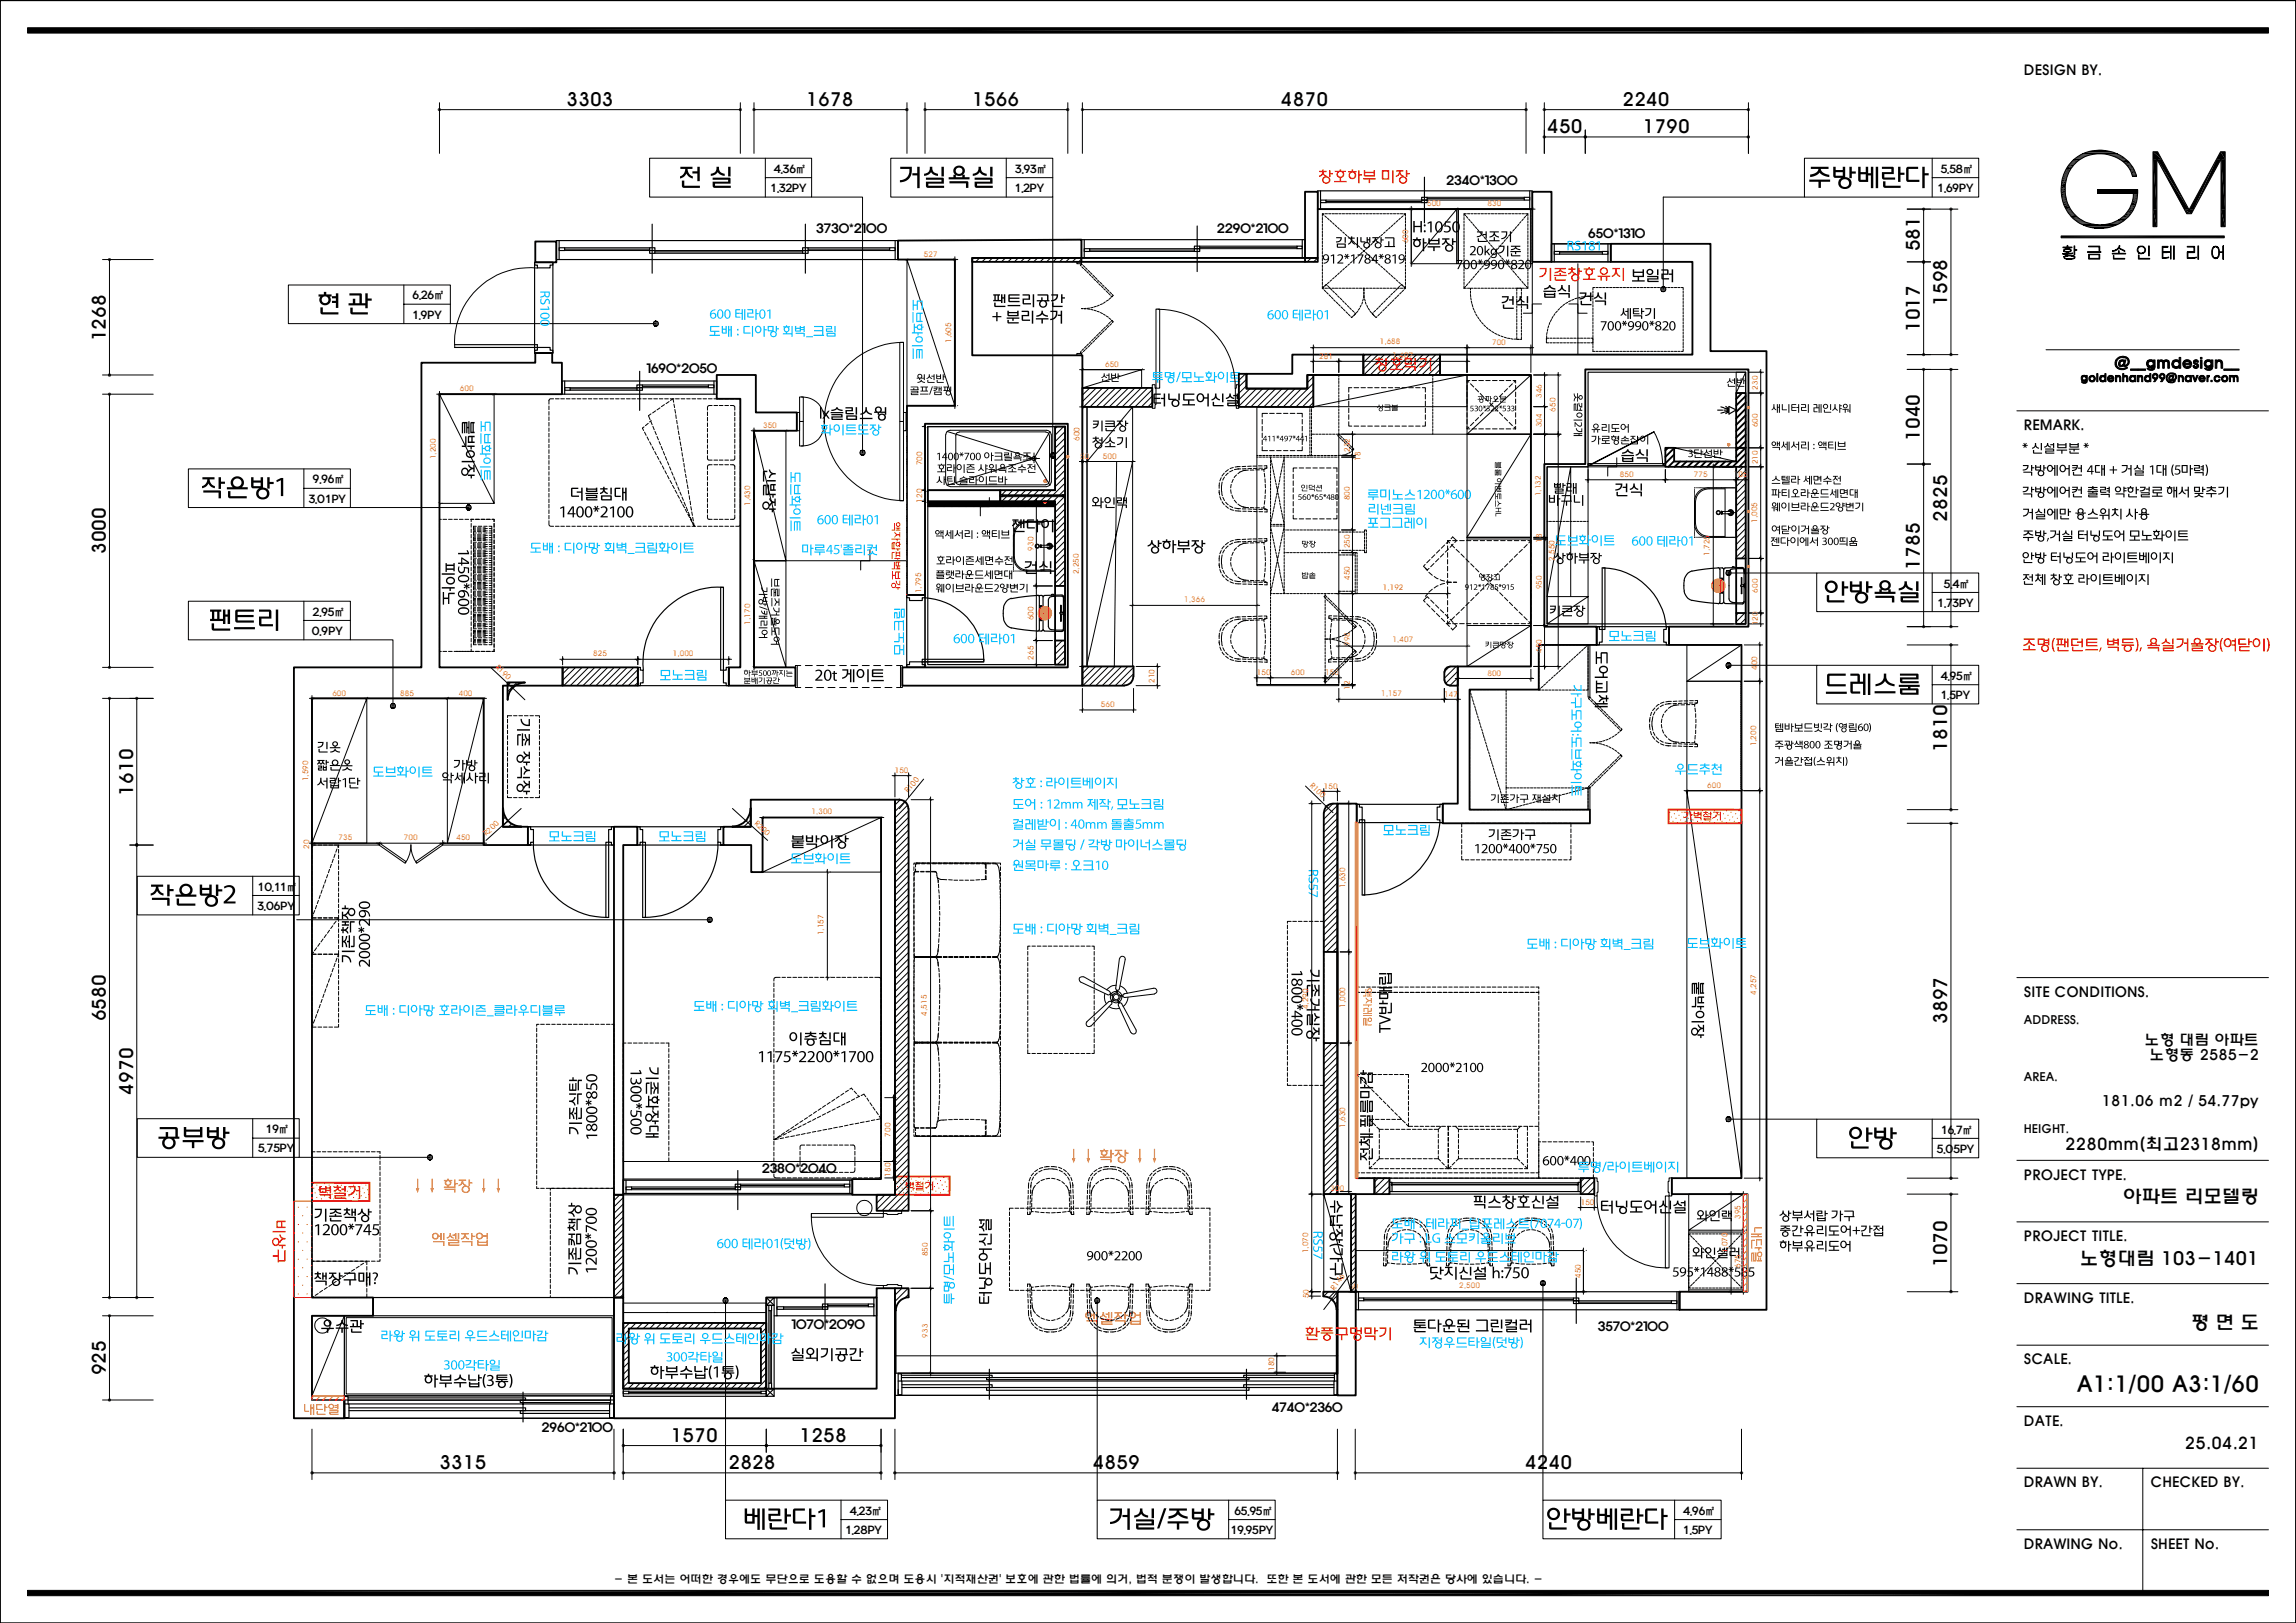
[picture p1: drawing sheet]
<svg xmlns="http://www.w3.org/2000/svg" width="420mm" height="297mm" viewBox="0 0 420 297" stroke-linecap="round" stroke-linejoin="round" font-family="sans-serif">
<defs><g id="words">
<text font-size="4.1" x="379.9" y="254.8">A1:1/00 A3:1/60</text>
<g font-size="3.4">
<text x="103.6" y="19.4">3303</text>
<text x="147.5" y="19.4">1678</text>
<text x="177.8" y="19.4">1566</text>
<text x="234.3" y="19.4">4870</text>
<text x="296.8" y="19.4">2240</text>
<text x="283" y="24.4">450</text>
<text x="300.5" y="24.4">1790</text>
<text x="351.2" y="46" transform="rotate(-90 351.2 46)">581</text>
<text x="356.2" y="56" transform="rotate(-90 356.2 56)">1598</text>
<text x="19.3" y="62.5" transform="rotate(-90 19.3 62.5)">1268</text>
<text x="351.2" y="60.8" transform="rotate(-90 351.2 60.8)">1017</text>
<text x="351.2" y="80.7" transform="rotate(-90 351.2 80.7)">1040</text>
<text x="356.2" y="95.5" transform="rotate(-90 356.2 95.5)">2825</text>
<text x="19.3" y="101.4" transform="rotate(-90 19.3 101.4)">3000</text>
<text x="351.2" y="104.2" transform="rotate(-90 351.2 104.2)">1785</text>
<text x="356.2" y="137.5" transform="rotate(-90 356.2 137.5)">1810</text>
<text x="24.3" y="145.6" transform="rotate(-90 24.3 145.6)">1610</text>
<text x="19.3" y="186.9" transform="rotate(-90 19.3 186.9)">6580</text>
<text x="356.2" y="187.4" transform="rotate(-90 356.2 187.4)">3897</text>
<text x="24.3" y="200.3" transform="rotate(-90 24.3 200.3)">4970</text>
<text x="388.2" y="220.1">아파트 리모델링</text>
<text x="356.2" y="231.9" transform="rotate(-90 356.2 231.9)">1070</text>
<text x="380.5" y="231.5">노형대림 103-1401</text>
<text x="400.7" y="243.2">평 면 도</text>
<text x="19.3" y="251.7" transform="rotate(-90 19.3 251.7)">925</text>
<text x="122.7" y="263.9">1570</text>
<text x="146.3" y="263.9">1258</text>
<text x="80.4" y="268.9">3315</text>
<text x="133.3" y="268.9">2828</text>
<text x="199.9" y="268.9">4859</text>
<text x="279" y="268.9">4240</text>
</g>
<g font-size="3">
<text x="377.7" y="210.5">2280mm(최고2318mm)</text>
<text x="399.6" y="265.1">25.04.21</text>
</g>
<g font-size="2.7">
<text x="392.3" y="191.2">노형 대림 아파트</text>
<text x="393.2" y="194">노형동 2585-2</text>
<text x="384.5" y="202.5">181.06 m2 / 54.77py</text>
</g>
<g font-size="2.6">
<text x="370.2" y="13.7">DESIGN BY.</text>
<text x="370.2" y="78.7">REMARK.</text>
<text x="370.2" y="182.5">SITE CONDITIONS.</text>
<text x="370.2" y="215.9">PROJECT TYPE.</text>
<text x="370.2" y="227.2">PROJECT TITLE.</text>
<text x="370.2" y="238.4">DRAWING TITLE.</text>
<text x="370.2" y="249.7">SCALE.</text>
<text x="370.2" y="260.9">DATE.</text>
<text x="370.2" y="272.2">DRAWN BY.</text>
<text x="393.4" y="272.2">CHECKED BY.</text>
<text x="370.2" y="283.5">DRAWING No.</text>
<text x="393.4" y="283.5">SHEET No.</text>
</g>
<g font-size="2.2">
<text x="264.6" y="33.9">2340*1300</text>
<text x="149.3" y="42.6">3730*2100</text>
<text x="222.7" y="42.6">2290*2100</text>
<text x="290.5" y="43.5">650*1310</text>
<text x="118.3" y="68.3">1690*2050</text>
<text x="370.2" y="187.4">ADDRESS.</text>
<text x="370.2" y="197.7">AREA.</text>
<text x="370.2" y="207.4">HEIGHT.</text>
<text x="139.4" y="214.6">2380*2040</text>
<text x="144.8" y="243.2">1070*2090</text>
<text x="292.3" y="243.6">3570*2100</text>
<text x="99.1" y="262.1">2960*2100</text>
<text x="232.6" y="258.5">4740*2360</text>
</g>
<g font-size="2">
<text x="141" y="35.1">1.32PY</text>
<text x="141.6" y="31.6">4.36㎡</text>
<text x="185.6" y="35.1">1.2PY</text>
<text x="185.7" y="31.6">3.93㎡</text>
<text x="354.4" y="35.1">1.69PY</text>
<text x="355" y="31.6">5.58㎡</text>
<text x="75.4" y="58.3">1.9PY</text>
<text x="75.5" y="54.8">6.26㎡</text>
<text x="57.2" y="88.4">9.96㎡</text>
<text x="56.5" y="92">3.01PY</text>
<text x="355.6" y="107.5">5.4㎡</text>
<text x="57.2" y="112.6">2.95㎡</text>
<text x="354.4" y="111">1.73PY</text>
<text x="57" y="116.2">0.9PY</text>
<text x="355" y="124.4">4.95㎡</text>
<text x="355" y="127.9">1.5PY</text>
<text x="47.1" y="166.5">3.06PY</text>
<text x="47.2" y="163">10.11㎡</text>
<text x="48.6" y="207.4">19㎡</text>
<text x="355.1" y="207.4">16.7㎡</text>
<text x="47.2" y="210.9">5.75PY</text>
<text x="354.3" y="210.9">5.05PY</text>
<text x="154.6" y="280.7">1.28PY</text>
<text x="155.4" y="277.2">4.23㎡</text>
<text x="225.2" y="280.7">19.95PY</text>
<text x="225.8" y="277.2">65.95㎡</text>
<text x="307.9" y="277.2">4.96㎡</text>
<text x="307.9" y="280.7">1.5PY</text>
<text x="112.3" y="289.8">- 본 도서는 어떠한 경우에도 무단으로 도용할 수 없으며 도용시 '지적재산권' 보호에 관한 법률에 의거, 법적 분쟁이 발생합니다. 또한 본 도서에 관한 모든 저작권은 당사에 있습니다. -</text>
</g>
<g font-size="1.4" fill="#ff7f00">
<text x="261" y="37.8">500</text>
<text x="272.1" y="37.8">830</text>
<text x="169" y="47">527</text>
<text x="257.6" y="44.5" transform="rotate(-90 257.6 44.5)">600</text>
<text x="174" y="62.8" transform="rotate(-90 174 62.8)">1,605</text>
<text x="241.3" y="65.6">281</text>
<text x="252.4" y="62.9">1,688</text>
<text x="254.7" y="65.4">1,407</text>
<text x="272.9" y="63.1">700</text>
<text x="84.1" y="71.6">600</text>
<text x="202.1" y="67.1">650</text>
<text x="321.6" y="71.3" transform="rotate(-90 321.6 71.3)">230</text>
<text x="282" y="72.8" transform="rotate(-90 282 72.8)">346</text>
<text x="284.5" y="75.3" transform="rotate(-90 284.5 75.3)">650</text>
<text x="139.6" y="78.3">350</text>
<text x="197.5" y="80.7" transform="rotate(-90 197.5 80.7)">600</text>
<text x="197.6" y="83.9">50</text>
<text x="201.7" y="83.9">500</text>
<text x="246.9" y="82.7" transform="rotate(-90 246.9 82.7)">232</text>
<text x="282" y="78.2" transform="rotate(-90 282 78.2)">304</text>
<text x="321.6" y="78.2" transform="rotate(-90 321.6 78.2)">600</text>
<text x="79.7" y="84" transform="rotate(-90 79.7 84)">1,200</text>
<text x="168.7" y="85.2" transform="rotate(-90 168.7 85.2)">700</text>
<text x="248.9" y="84.3" transform="rotate(-90 248.9 84.3)">18</text>
<text x="296.3" y="87.3">850</text>
<text x="309.8" y="87.3">775</text>
<text x="317.2" y="87.3">105</text>
<text x="321.6" y="85" transform="rotate(-90 321.6 85)">210</text>
<text x="137.2" y="92.6" transform="rotate(-90 137.2 92.6)">1,430</text>
<text x="168.7" y="92" transform="rotate(-90 168.7 92)">120</text>
<text x="246.9" y="91.6" transform="rotate(-90 246.9 91.6)">800</text>
<text x="281.9" y="90.8" transform="rotate(-90 281.9 90.8)">1,132</text>
<text x="321.4" y="95.7" transform="rotate(-90 321.4 95.7)">1,005</text>
<text x="189" y="100.8" transform="rotate(-90 189 100.8)">930</text>
<text x="246.9" y="100.3" transform="rotate(-90 246.9 100.3)">250</text>
<text x="282" y="99.4" transform="rotate(-90 282 99.4)">18</text>
<text x="312.7" y="101.7" transform="rotate(-90 312.7 101.7)">1,725</text>
<text x="197.3" y="105.1" transform="rotate(-90 197.3 105.1)">2,250</text>
<text x="246.9" y="106.2" transform="rotate(-90 246.9 106.2)">450</text>
<text x="252.9" y="107.9">1,192</text>
<text x="282" y="107.8" transform="rotate(-90 282 107.8)">950</text>
<text x="284.4" y="102.6" transform="rotate(-90 284.4 102.6)">2,550</text>
<text x="168.5" y="108.6" transform="rotate(-90 168.5 108.6)">1,795</text>
<text x="189" y="113.5" transform="rotate(-90 189 113.5)">600</text>
<text x="216.6" y="110.1">1,366</text>
<text x="321.6" y="108.5" transform="rotate(-90 321.6 108.5)">600</text>
<text x="123.1" y="120">1,000</text>
<text x="137.2" y="114.3" transform="rotate(-90 137.2 114.3)">1,170</text>
<text x="246.9" y="118.2" transform="rotate(-90 246.9 118.2)">998</text>
<text x="254.7" y="117.6">1,407</text>
<text x="282" y="119.5" transform="rotate(-90 282 119.5)">450</text>
<text x="321.6" y="114.5" transform="rotate(-90 321.6 114.5)">120</text>
<text x="90.6" y="122.2" transform="rotate(44 90.6 122.2)">R190</text>
<text x="108.5" y="120.1">825</text>
<text x="189" y="120.7" transform="rotate(-90 189 120.7)">265</text>
<text x="211.2" y="125" transform="rotate(-90 211.2 125)">210</text>
<text x="229.9" y="123.5">150</text>
<text x="236.1" y="123.5">600</text>
<text x="242.4" y="123.5">150</text>
<text x="272.1" y="123.7">800</text>
<text x="321.4" y="122.6" transform="rotate(-90 321.4 122.6)">400</text>
<text x="60.8" y="127.3">600</text>
<text x="73.2" y="127.3">885</text>
<text x="83.9" y="127.3">400</text>
<text x="201.4" y="129.4">560</text>
<text x="246.9" y="126.2" transform="rotate(-90 246.9 126.2)">12</text>
<text x="252.6" y="127.3">1,157</text>
<text x="264.2" y="127.5">147</text>
<text x="321.2" y="136.6" transform="rotate(-90 321.2 136.6)">1,200</text>
<text x="56.4" y="143" transform="rotate(-90 56.4 143)">1,590</text>
<text x="163.7" y="141.4">150</text>
<text x="239.5" y="143.8" transform="rotate(44 239.5 143.8)">R10</text>
<text x="148.4" y="148.9">1,300</text>
<text x="166.1" y="145.2" transform="rotate(-51 166.1 145.2)">R100</text>
<text x="242.1" y="144.3">150</text>
<text x="312.3" y="144.1">600</text>
<text x="56.6" y="155.3" transform="rotate(-90 56.6 155.3)">20</text>
<text x="61.9" y="153.8">735</text>
<text x="73.9" y="153.8">700</text>
<text x="83.5" y="153.8">450</text>
<text x="88.9" y="153.1" transform="rotate(-42 88.9 153.1)">R20</text>
<text x="137.9" y="150.8" transform="rotate(42 137.9 150.8)">R20</text>
<text x="246" y="162.6" transform="rotate(-90 246 162.6)">1,630</text>
<text x="150.7" y="171.2" transform="rotate(-90 150.7 171.2)">1,157</text>
<text x="169.5" y="185.8" transform="rotate(-90 169.5 185.8)">4,515</text>
<text x="239.3" y="184.7" transform="rotate(-90 239.3 184.7)">4,290</text>
<text x="246" y="184.4" transform="rotate(-90 246 184.4)">1,000</text>
<text x="321.2" y="182.1" transform="rotate(-90 321.2 182.1)">4,257</text>
<text x="162.9" y="208" transform="rotate(-90 162.9 208)">700</text>
<text x="246" y="206.4" transform="rotate(-90 246 206.4)">1,630</text>
<text x="162.9" y="215.3" transform="rotate(-90 162.9 215.3)">180</text>
<text x="243.4" y="218">300</text>
<text x="289.1" y="220.5">150</text>
<text x="318.4" y="223.1" transform="rotate(-90 318.4 223.1)">395</text>
<text x="169.7" y="229.9" transform="rotate(-90 169.7 229.9)">850</text>
<text x="239.3" y="229.4" transform="rotate(-90 239.3 229.4)">1,070</text>
<text x="289.1" y="233.9" transform="rotate(-90 289.1 233.9)">450</text>
<text x="316" y="229.4" transform="rotate(-90 316 229.4)">1,070</text>
<text x="318.4" y="232" transform="rotate(-90 318.4 232)">675</text>
<text x="239.4" y="237.6" transform="rotate(-90 239.4 237.6)">50</text>
<text x="244.1" y="236.2" transform="rotate(-53 244.1 236.2)">R146</text>
<text x="246.7" y="235.8">50</text>
<text x="266.9" y="235.7">2,500</text>
<text x="169.7" y="244.8" transform="rotate(-90 169.7 244.8)">933</text>
<text x="233" y="250.9" transform="rotate(-90 233 250.9)">180</text>
</g>
</g></defs>
<g fill="none" stroke="#000" stroke-width=".18">
<path d="M118.8 29h29.7v7.1h-29.7zM140 29v7.1M140 32.5h8.5M148.5 36.1h9.3v46.7M162.9 29h29.7v7.1h-29.7zM184.1 32.5h8.5M184.1 29v7.1M192.6 36.1v47.3M304.2 36.1v16.8M330.1 29h31.8v7.1h-31.8zM353.4 32.5h8.5M353.4 29v7.1"/>
<path d="M52.7 52.2h29.7v7h-29.7zM73.9 52.2v7M73.9 55.7h8.5M82.4 59.2h37.6M34.5 85.8h29.6v7.1h-29.6zM55.6 85.8v7.1M55.6 89.4h8.5M64.1 92.9h21.6M169.7 91.8h.1M169.7 92.1h.1M169.7 92.7h23.3M169.7 92.5h.1"/>
<path d="M169.7 92.2h.1M169.7 92.6h.1M169.8 92.3v.1M169.8 91.7v1M169.8 91.9v.1M169.8 92.1l.2 .1zM169.8 91.7h.2M169.8 92.6h.2M169.8 92.7v-.2h.2v.2M170.1 91.8h.1M170.1 92.3v.1M170.1 91.7v1"/>
<path d="M170.1 92.1h.1M170.1 92.5h.1M170.1 92.2h.1M170.1 92.6h.1M170.1 91.9v.1M170.2 92.3v.1M170.2 91.7v1M170.2 91.9v.1M170.3 92.1l.1 .1zM170.3 91.7h.1M170.3 92.6h.1M170.3 92.7v-.2h.1v.2"/>
<path d="M170.5 91.8h.1M170.5 92.3v.1M170.5 91.7v1M170.5 92.1h.1M170.5 92.5h.1M170.5 92.2h.1M170.5 92.6h.1M170.5 91.9v.1M170.6 92.3v.1M170.6 91.7v1M170.6 91.9v.1M170.7 92.1l.1 .1z"/>
<path d="M170.7 91.7h.1M170.7 92.6h.1M170.7 92.7v-.2h.1v.2M170.9 91.8h.1M170.9 92.3v.1M170.9 91.7v1M170.9 92.1h.1M170.9 92.5h.1M170.9 92.2h.1M170.9 92.6h.1M170.9 91.9v.1M171 92.3v.1"/>
<path d="M171 91.7v1M171 91.9v.1M171.1 92.1l.1 .1zM171.1 92.6h.1M171.1 91.7h.1M171.1 92.7v-.2h.1v.2M171.3 91.8h.1M171.3 92.3v.1M171.3 91.7v1M171.3 92.1h.1M171.3 92.5h.2M171.3 92.2h.2"/>
<path d="M171.3 92.6h.2M171.3 91.9v.1M171.4 92.3v.1M171.4 91.7v1M171.5 91.9l-.1 .1M171.5 92.1l.2 .1zM171.5 91.7h.2M171.5 92.7v-.2h.2v.2M171.5 92.6h.2M171.7 91.8h.2M171.7 92.3v.1M171.7 91.7v1"/>
<path d="M171.7 92.1h.2M171.7 92.5h.2M171.7 92.2h.2M171.7 92.6h.2M171.7 91.9v.1M171.9 92.3v.1M171.9 91.7v1M171.9 91.9v.1M172 92.1l.1 .1zM172 91.7h.1M172 92.7v-.2h.1v.2M172 92.6h.1"/>
<path d="M172.2 91.8h.1M172.2 92.3v.1M172.2 91.7v1M172.2 92.1h.1M172.2 92.5h.1M172.2 92.2h.1M172.2 92.6h.1M172.2 91.9v.1M172.3 92.3v.1M172.3 91.7v1M172.3 91.9v.1M172.4 92.1l.1 .1z"/>
<path d="M172.4 91.7h.1M172.4 92.6h.1M172.4 92.7v-.2h.1v.2M172.6 91.8h.1M172.6 92.3v.1M172.6 91.7v1M172.6 92.6h.1M172.6 92.1h.1M172.6 92.5h.1M172.6 92.2h.1M172.6 91.9v.1M172.7 92.3v.1"/>
<path d="M172.7 91.7v1M172.7 91.9v.1M172.8 92.1l.1 .1zM172.8 92.6h.1M172.8 91.7h.1M172.8 92.7v-.2h.1v.2M173 91.8h.1M173 92.3v.1M173 91.7v1M173 92.6h.1M173 92.1h.1M173 92.5h.1"/>
<path d="M173 92.2h.1M173 91.9v.1M173.1 92.3v.1M173.1 91.7v1M173.1 91.9v.1M173.2 92.1l.2 .1zM173.2 92.6h.2M173.2 91.7h.2M173.2 92.7v-.2h.2v.2M173.4 91.8h.2M173.4 92.3v.1M173.4 91.7v1"/>
<path d="M173.4 92.6h.2M173.4 92.1h.2M173.4 92.5h.2M173.4 92.2h.2M173.4 91.9v.1M173.6 92.3v.1M173.6 91.7v1M173.6 91.9v.1M173.7 92.1l.1 .1zM173.7 92.6h.1M173.7 91.7h.1M173.7 92.7v-.2h.1v.2"/>
<path d="M173.9 91.8h.1M173.9 92.3v.1M173.9 91.7v1M173.9 92.6h.1M173.9 92.1h.1M173.9 92.5h.1M173.9 92.2h.1M173.9 91.9v.1M174 92.3v.1M174 91.7v1M174 91.9v.1M174.1 92.1l.1 .1z"/>
<path d="M174.1 92.6h.1M174.1 91.7h.1M174.1 92.7v-.2h.1v.2M174.3 91.8h.1M174.3 92.3v.1M174.3 91.7v1M174.3 92.6h.1M174.3 92.1h.1M174.3 92.5h.1M174.3 92.2h.1M174.3 91.9v.1M174.4 92.3v.1"/>
<path d="M174.4 91.7v1M174.4 91.9v.1M174.5 92.1l.1 .1zM174.5 92.6h.1M174.5 91.7h.1M174.5 92.7v-.2h.1v.2M174.7 91.8h.1M174.7 92.3v.1M174.7 91.7v1M174.7 92.6h.1M174.7 92.1h.1M174.7 92.5h.1"/>
<path d="M174.7 92.2h.1M174.7 91.9v.1M174.8 92.3v.1M174.8 91.7v1M174.8 91.9v.1M174.9 92.1l.1 .1zM174.9 92.6h.1M174.9 91.7h.1M174.9 92.7v-.2h.1v.2M175.1 91.8h.2M175.1 92.3v.1M175.1 91.7v1"/>
<path d="M175.1 92.6h.2M175.1 92.1h.2M175.1 92.5h.2M175.1 92.2h.2M175.1 91.9v.1M175.3 92.3v.1M175.3 91.7v1M175.3 91.9v.1M175.3 92.1l.2 .1zM175.3 92.6h.2M175.3 91.7h.2M175.3 92.7v-.2h.2v.2"/>
<path d="M175.6 91.8h.1M175.6 92.3v.1M175.6 91.7v1M175.6 92.6h.1M175.6 92.1h.1M175.6 92.5h.1M175.6 92.2h.1M175.6 91.9v.1M175.7 92.3v.1M175.7 91.7v1M175.7 91.9v.1M175.8 92.1l.1 .1z"/>
<path d="M175.8 92.6h.1M175.8 91.7h.1M175.8 92.7v-.2h.1v.2M176 91.8h.1M176 92.3v.1M176 91.7v1M176 92.6h.1M176 92.1h.1M176 92.5h.1M176 92.2h.1M176 91.9v.1M176.1 92.3v.1"/>
<path d="M176.1 91.7v1M176.1 91.9v.1M176.2 92.6h.1M176.2 91.7h.1M176.2 92.1l.1 .1zM176.2 92.7v-.2h.1v.2M176.4 91.8h.1M176.4 92.3v.1M176.4 91.7v1M176.4 92.6h.1M176.4 92.1h.1M176.4 92.5h.1"/>
<path d="M176.4 92.2h.1M176.4 91.9v.1M176.5 92.3v.1M176.5 91.7v1M176.5 91.9v.1M176.6 92.6h.1M176.6 92.1l.1 .1zM176.6 91.7h.1M176.6 92.7v-.2h.1v.2M176.8 91.8h.2M176.8 92.3v.1M176.8 91.7v1"/>
<path d="M176.8 92.6h.2M176.8 92.1h.2M176.8 92.5h.2M176.8 92.2h.2M176.8 91.9v.1M177 92.3v.1M177 91.7v1M177 91.9v.1M177 92.6h.2M177 91.7h.2M177 92.7v-.2h.2v.2M177 92.1l.2 .1z"/>
<path d="M177.2 91.8h.2M177.2 92.3v.1M177.2 91.7v1M177.2 92.6h.2M177.2 92.1h.2M177.2 92.5h.2M177.2 92.2h.2M177.2 91.9v.1M177.4 92.3v.1M177.4 91.7v1M177.4 91.9v.1M177.5 92.6h.1"/>
<path d="M177.5 91.7h.1M177.5 92.1l.1 .1zM177.5 92.7v-.2h.1v.2M177.7 91.8h.1M177.7 92.3v.1M177.7 91.7v1M177.7 92.6h.1M177.7 92.1h.1M177.7 92.5h.1M177.7 92.2h.1M177.7 91.9v.1M177.8 92.3v.1"/>
<path d="M177.8 91.7v1M177.8 91.9v.1M177.9 92.6h.1M177.9 91.7h.1M177.9 92.7v-.2h.1v.2M177.9 92.1l.1 .1zM178.1 91.8h.1M178.1 92.3v.1M178.1 91.7v1M178.1 92.6h.1M178.1 92.1h.1M178.1 92.5h.1"/>
<path d="M178.1 92.2h.1M178.1 91.9v.1M178.2 92.3v.1M178.2 91.7v1M178.2 91.9v.1M178.3 92.6h.1M178.3 91.7h.1M178.3 92.7v-.2h.1v.2M178.3 92.1l.1 .1zM178.5 91.8h.1M178.5 92.3v.1M178.5 91.7v1"/>
<path d="M178.5 92.6h.1M178.5 92.1h.1M178.5 92.5h.1M178.5 92.2h.1M178.5 91.9v.1M178.6 92.3v.1M178.6 91.7v1M178.6 91.9v.1M178.7 92.6h.2M178.7 91.7h.2M178.7 92.7v-.2h.2v.2M178.7 92.1l.2 .1z"/>
<path d="M178.9 91.8h.2M178.9 92.3v.1M178.9 91.7v1M178.9 92.6h.2M178.9 92.1h.2M178.9 92.5h.2M178.9 92.2h.2M178.9 91.9v.1M179.1 92.3v.1M179.1 91.7v1M179.1 91.9v.1M179.2 92.6h.1"/>
<path d="M179.2 92.1l.1 .1zM179.2 91.7h.1M179.2 92.7v-.2h.1v.2M179.4 91.8h.1M179.4 92.3v.1M179.4 91.7v1M179.4 92.6h.1M179.4 92.1h.1M179.4 92.5h.1M179.4 92.2h.1M179.4 91.9v.1M179.5 92.3v.1"/>
<path d="M179.5 91.7v1M179.5 91.9v.1M179.6 92.6h.1M179.6 91.7h.1M179.6 92.7v-.2h.1v.2M179.6 92.1l.1 .1zM179.8 91.8h.1M179.8 92.3v.1M179.8 91.7v1M179.8 92.6h.1M179.8 92.1h.1M179.8 92.2h.1"/>
<path d="M179.8 92.5h.1M179.8 91.9v.1M179.9 92.3v.1M179.9 91.7v1M179.9 91.9v.1M180 92.6h.1M180 91.7h.1M180 92.1l.1 .1zM180 92.7v-.2h.1v.2M180.2 91.8h.1M180.2 92.3v.1M180.2 91.7v1"/>
<path d="M180.2 92.6h.1M180.2 92.1h.1M180.2 92.2h.1M180.2 92.5h.1M180.2 91.9v.1M180.3 92.3v.1M180.3 91.7v1M180.3 91.9v.1M180.4 92.6h.2M180.4 91.7h.2M180.4 92.1l.2 .1zM180.4 92.7v-.2h.2v.2"/>
<path d="M180.6 91.8h.2M180.6 92.3v.1M180.6 91.7v1M180.6 92.6h.2M180.6 92.1h.2M180.6 92.5h.2M180.6 92.2h.2M180.6 91.9v.1M180.8 92.3v.1M180.8 91.7v1M180.8 91.9v.1M180.8 92.6h.2"/>
<path d="M180.8 91.7h.2M180.8 92.1l.2 .1zM180.8 92.7v-.2h.2v.2M181 91.1v1.6h-1.7v1.7M181.1 91.8h.1M181.1 92.3v.1M181.1 91.7v1M181.1 92.6h.1M181.1 92.1h.1M181.1 92.2h.1M181.1 92.5h.1M181.1 91.9v.1"/>
<path d="M181.2 91.9v.1M181.2 92.3v.1M181.2 91.7v1M181.3 92.6h.1M181.3 91.7h.1M181.3 92.1l.1 .1zM181.3 92.7v-.2h.1v.2M181.5 91.8h.1M181.5 91.9v.1M181.5 92.3v.1M181.5 91.7v1M181.5 92.6h.1"/>
<path d="M181.5 92.1h.1M181.5 92.5h.1M181.5 92.2h.1M181.6 91.9v.1M181.6 92.3v.1M181.6 91.7v1M181.7 92.6h.1M181.7 91.7h.1M181.7 92.1l.1 .1zM181.7 92.7v-.2h.1v.2M181.9 91.8h.1M181.9 91.9v.1"/>
<path d="M181.9 92.3v.1M181.9 91.7v1M181.9 92.6h.1M181.9 92.1h.1M181.9 92.2h.1M181.9 92.5h.1M182 91.9v.1M182 92.3v.1M182 91.7v1M182.1 92.6h.1M182.1 91.7h.1M182.1 92.1l.1 .1z"/>
<path d="M182.1 92.7v-.2h.1v.2M182.3 91.8h.2M182.3 91.9v.1M182.3 92.3v.1M182.3 91.7v1M182.3 92.6h.2M182.3 92.1h.2M182.3 92.2h.2M182.3 92.5h.2M182.5 91.9v.1M182.5 92.3v.1M182.5 91.7v1"/>
<path d="M182.5 92.6h.2M182.5 91.7h.2M182.5 92.1l.2 .1zM182.5 92.7v-.2h.2v.2M182.8 91.8h.1M182.8 91.9v.1M182.8 92.3v.1M182.8 91.7v1M182.8 92.6h.1M182.8 92.1h.1M182.8 92.5h.1M182.8 92.2h.1"/>
<path d="M182.9 91.9v.1M182.9 92.3v.1M182.9 91.7v1M183 92.6h.1M183 91.7h.1M183 92.7v-.2h.1v.2M183 92.1l.1 .1zM183.2 91.8h.1M183.2 91.9v.1M183.2 92.3v.1M183.2 91.7v1M183.2 92.6h.1"/>
<path d="M183.2 92.1h.1M183.2 92.2h.1M183.2 92.5h.1M183.3 91.9v.1M183.3 92.3v.1M183.3 91.7v1M183.4 92.6h.1M183.4 92.1l.1 .1zM183.4 92.7v-.2h.1v.2M183.5 91.7h-.1M183.6 91.8h.1M183.6 91.9v.1"/>
<path d="M183.6 92.3v.1M183.6 91.7v1M183.6 92.6h.1M183.6 92.1h.1M183.6 92.5h.1M183.6 92.2h.1M183.7 91.9v.1M183.7 92.3v.1M183.7 91.7v1M183.8 92.6h.1M183.8 92.1l.1 .1zM183.9 91.7h-.1"/>
<path d="M183.9 92.7v-.2h-.1v.2M184 91.8h.1M184 91.9v.1M184 92.3v.1M184 91.7v1M184 92.6h.1M184 92.1h.2M184 92.2h.2M184 92.5h.2M184.1 91.9v.1M184.1 92.3l.1 .1M184.1 91.7v1"/>
<path d="M184.2 92.6h.2M184.2 92.1l.2 .1zM184.4 91.7h-.2M184.4 92.7v-.2h-.2v.2M184.4 91.8h.2M184.4 91.9v.1M184.4 92.3v.1M184.4 91.7v1M184.4 92.6h.2M184.4 92.1h.2M184.4 92.2h.2M184.4 92.5h.2"/>
<path d="M184.6 91.9v.1M184.6 92.3v.1M184.6 91.7v1M184.7 92.6h.1M184.7 92.1l.1 .1zM184.8 91.7h-.1M184.8 92.7v-.2h-.1v.2M184.9 91.8h.1M184.9 91.9v.1M184.9 92.3v.1M184.9 91.7v1M184.9 92.6h.1"/>
<path d="M184.9 92.1h.1M184.9 92.2h.1M184.9 92.5h.1M185 91.9v.1M185 91.7v1M185 92.3v.1M185.1 92.6h.1M185.1 92.1l.1 .1zM185.2 91.7h-.1M185.2 92.7v-.2h-.1v.2M185.3 91.8h.1M185.3 91.9v.1"/>
<path d="M185.3 91.7v1M185.3 92.6h.1M185.3 92.1h.1M185.3 92.2h.1M185.3 92.5h.1M185.3 92.3v.1M185.4 91.9v.1M185.4 91.7v1M185.4 92.3v.1M185.5 92.6h.1M185.5 92.1l.1 .1zM185.6 91.7h-.1"/>
<path d="M185.6 92.7v-.2h-.1v.2M185.7 91.8h.1M185.7 91.9v.1M185.7 91.7v1M185.7 92.6h.1M185.7 92.1h.1M185.7 92.2h.1M185.7 92.5h.1M185.7 92.3v.1M185.8 91.9v.1M185.8 91.7v1M185.8 92.3v.1"/>
<path d="M185.9 92.6h.2M185.9 92.1l.2 .1zM186.1 91.7h-.2M186.1 92.7v-.2h-.2v.2M186.1 91.8h.2M186.1 91.9v.1M186.1 91.7v1M186.1 92.6h.2M186.1 92.1h.2M186.1 92.2h.2M186.1 92.5h.2M186.1 92.3v.1"/>
<path d="M186.3 91.9v.1M186.3 91.7v1M186.3 92.3v.1M186.4 92.6h.1M186.4 92.1l.1 .1zM186.5 91.7h-.1M186.5 92.7v-.2h-.1v.2M186.6 91.8h.1M186.6 91.9v.1M186.6 91.7v1M186.6 92.6h.1M186.6 92.1h.1"/>
<path d="M186.6 92.2h.1M186.6 92.5h.1M186.6 92.3v.1M186.7 91.9v.1M186.7 91.7v1M186.7 92.3v.1M186.8 92.6h.1M186.8 92.1l.1 .1zM186.9 91.7h-.1M186.9 92.7v-.2h-.1v.2M187 91.8h.1M187 91.9v.1"/>
<path d="M187 91.7v1M187 92.6h.1M187 92.1h.1M187 92.2h.1M187 92.5h.1M187 92.3v.1M187.1 91.9v.1M187.1 91.7v1M187.1 92.3v.1M187.2 91.7h.1M187.2 92.6h.1M187.2 92.1l.1 .1z"/>
<path d="M187.3 92.7v-.2h-.1v.2M187.4 91.8h.1M187.4 91.9v.1M187.4 91.7v1M187.4 92.6h.1M187.4 92.1h.1M187.4 92.2h.1M187.4 92.5h.1M187.4 92.3v.1M187.5 91.9v.1M187.5 91.7v1M187.5 92.3v.1"/>
<path d="M187.6 91.7h.1M187.6 92.7v-.2h.1v.2M187.6 92.6h.1M187.6 92.1l.1 .1zM187.8 91.8h.2M187.8 91.7v1M187.8 91.9v.1M187.8 92.6h.2M187.8 92.1h.2M187.8 92.2h.2M187.8 92.5h.2M187.8 92.3v.1"/>
<path d="M188 91.9v.1M188 91.7v1M188 92.3v.1M188 91.7h.2M188 92.7v-.2h.2v.2M188 92.6h.2M188 92.1l.2 .1zM188.3 91.8h.1M188.3 91.9v.1M188.3 91.7v1M188.3 92.6h.1M188.3 92.1h.1"/>
<path d="M188.3 92.2h.1M188.3 92.5h.1M188.3 92.3v.1M188.4 91.9v.1M188.4 91.7v1M188.4 92.3v.1M188.5 91.7h.1M188.5 92.7v-.2h.1v.2M188.5 92.6h.1M188.5 92.1l.1 .1zM188.7 91.8h.1M188.7 91.9v.1"/>
<path d="M188.7 91.7v1M188.7 92.6h.1M188.7 92.1h.1M188.7 92.5h.1M188.7 92.2h.1M188.7 92.3v.1M188.8 91.9v.1M188.8 91.7v1M188.8 92.3v.1M188.9 91.7h.1M188.9 92.7v-.2h.1v.2M188.9 92.6h.1"/>
<path d="M188.9 92.1l.1 .1zM189.1 91.8h.1M189.1 91.9v.1M189.1 91.7v1M189.1 92.6h.1M189.1 92.1h.1M189.1 92.2h.1M189.1 92.5h.1M189.1 92.3v.1M189.2 91.9v.1M189.2 91.7v1M189.2 92.3v.1"/>
<path d="M189.3 91.7h.1M189.3 92.7v-.2h.1v.2M189.3 92.6h.1M189.3 92.1l.1 .1zM189.5 91.8h.2M189.5 91.9v.1M189.5 91.7v1M189.5 92.6h.2M189.5 92.1h.2M189.5 92.5h.2M189.5 92.2h.2M189.5 92.3v.1"/>
<path d="M189.7 91.9v.1M189.7 91.7v1M189.7 92.3v.1M189.7 91.7h.2M189.7 92.7v-.2h.2v.2M189.7 92.6h.2M189.7 92.1l.2 .1zM189.9 91.8h.2M189.9 91.9v.1M189.9 91.7v1M189.9 92.6h.2M189.9 92.1h.2"/>
<path d="M189.9 92.2h.2M189.9 92.5h.2M189.9 92.3v.1M190.1 91.9v.1M190.1 91.7v1M190.1 92.3v.1M190.2 91.7h.1M190.2 92.7v-.2h.1v.2M190.2 92.6h.1M190.2 92.1l.1 .1zM190.4 91.8h.1M190.4 91.9v.1"/>
<path d="M190.4 91.7v1M190.4 92.6h.1M190.4 92.1h.1M190.4 92.2h.1M190.4 92.5h.1M190.4 92.3v.1M190.5 91.9v.1M190.5 91.7v1M190.5 92.3v.1M190.6 91.7h.1M190.6 92.7v-.2h.1v.2M190.6 92.6h.1"/>
<path d="M190.6 92.1l.1 .1zM190.8 91.8h.1M190.8 91.9v.1M190.8 91.7v1M190.8 92.6h.1M190.8 92.1h.1M190.8 92.5h.1M190.8 92.2h.1M190.8 92.3v.1M190.9 91.9v.1M190.9 91.7v1M190.9 92.3v.1"/>
<path d="M191 91.7h.1M191 92.7v-.2h.1v.2M191 92.6h.1M191 92.1l.1 .1zM191.2 91.8h.1M191.2 91.9v.1M191.2 91.7v1M191.2 92.6h.1M191.2 92.1h.1M191.2 92.2h.1M191.2 92.5h.1M191.2 92.3v.1"/>
<path d="M191.3 91.9v.1M191.3 91.7v1M191.3 92.3v.1M191.4 91.7h.2M191.4 92.7v-.2h.2v.2M191.4 92.6h.2M191.4 92.1l.2 .1zM191.6 91.8h.2M191.6 91.9v.1M191.6 91.7v1M191.6 92.6h.2M191.6 92.1h.2"/>
<path d="M191.6 92.5h.2M191.6 92.2h.2M191.6 92.3v.1M191.8 91.9v.1M191.8 91.7v1M191.8 92.3v.1M191.9 91.7h.1M191.9 92.7v-.2h.1v.2M191.9 92.6h.1M191.9 92.1l.1 .1zM192.1 91.8h.1M192.1 91.9v.1"/>
<path d="M192.1 91.7v1M192.1 92.6h.1M192.1 92.1h.1M192.1 92.2h.1M192.1 92.5h.1M192.1 92.3v.1M192.2 91.9v.1M192.2 91.7v1M192.2 92.3v.1M192.3 92.7v-.2h.1v.2M192.3 91.7h.1M192.3 92.6h.1"/>
<path d="M192.3 92.1l.1 .1zM192.5 91.9v.1M192.5 91.7v1M192.5 92.6h.1M192.5 92.1h.1M192.5 91.8h.1M192.5 92.2h.1M192.5 92.5h.1M192.5 92.3v.1M192.6 91.9v.1M192.6 91.7v1M192.6 92.3v.1"/>
<path d="M192.7 91.7h.1M192.7 92.7v-.2h.1v.2M192.7 92.6h.1M192.7 92.1l.1 .1zM192.9 91.9v.1M192.9 91.7v1M192.9 92.6h.1M192.9 92.1h.1M192.9 92.5h.1M192.9 91.8h.1M192.9 92.2h.1M192.9 92.3v.1"/>
<path d="M34.5 110h29.6v7.1h-29.6zM55.6 110v7.1M55.6 113.5h8.5M332.3 104.9h29.6v7h-29.6zM353.4 104.9v7M353.4 108.4h8.5M316.2 121.8h16.1M332.3 121.8h29.6v7h-29.6zM353.4 121.8v7M353.4 125.3h8.5M25.1 160.4h29.6v7h-29.6zM46.2 160.4v7"/>
<path d="M46.2 163.9h8.5M54.3 168.3h75.5M25.1 204.7h29.6v7.1h-29.6zM46.2 204.7v7.1M46.2 208.3h8.5M54.7 211.8h24M316.2 204.8h16.1M332.3 204.8h29.6v7.1h-29.6zM353.4 208.3h8.5M353.4 204.8v7.1"/>
<circle cx="120" cy="59.2" r=".47"/>
<circle cx="304.2" cy="52.9" r=".47"/>
<circle cx="85.7" cy="92.9" r=".47"/>
<circle cx="157.8" cy="82.8" r=".47"/>
<circle cx="71.9" cy="129.2" r=".47"/>
<circle cx="316.2" cy="121.8" r=".47"/>
<circle cx="129.8" cy="168.3" r=".47"/>
<circle cx="78.6" cy="211.8" r=".47"/>
<circle cx="316.2" cy="204.8" r=".47"/>
</g>
<g fill="none" stroke="#000" stroke-width=".34">
<path d="M305.1 82l-.5 .4M306.2 82l-1.6 1.6M306.2 83.2l-1.6 1.6M306.2 84.4l-1 1M307.3 84.5l-1 .9M308.5 84.5l-1 .9M309.7 84.5l-1 .9M310.9 84.5l-1 .9M312 84.5l-.9 .9M313.2 84.5l-.9 .9M314.4 84.5l-1 .9M315.6 84.5l-1 .9"/>
<path d="M316.8 84.5l-1 .9M318.1 82l-.5 .5M319.3 82l-1.7 1.7M319.3 83.1l-2.4 2.3M319.3 84.2l-1.2 1.2M319.3 85.4h.1"/>
</g>
<g fill="#000">
<path d="M124.7 33h.5v1h2.8v.4h-3l-.2-.3zM126.7 31.4h.9v-.9h.4v2.7h-.4v-1.4h-.9zM124.5 30.5h2.2v.4h-.9a1.39 1.39 0 0 0 .9 1.4v.4l-.7-.4-.4-.5-.5 .5-.4 .3-.3 .1v-.4a1.41 1.41 0 0 0 .9-1.4h-.8zM133.2 30.5h.4v1.8h-.4zM130.4 32.5h3.1l.1 .3v.8h-2.8v.4h2.9v.4h-3.1l-.2-.3v-.9h2.8v-.3h-2.8zM131.1 30.5h.4v.3a.99 .99 0 0 0 1.1 1v.4l-.3-.1-.7-.3-.3-.3-.5 .5-.8 .2v-.4l.3-.1a1 1 0 0 0 .8-1.2z"/>
<path d="M167.8 30.5h.4v3.9h-.4v-2.3h-.9v-.4h.9zM164.7 30.5h2.1a2.26 2.26 0 0 1-1.5 2.8l-.7 .1v-.4a1.73 1.73 0 0 0 1.8-2.1h-1.7zM172.2 30.5h.5v1.8h-.5zM169.4 32.5h3.1l.2 .3v.8h-2.9v.4h2.9v.4h-3.1l-.2-.3v-.9h2.8v-.3h-2.8zM170.1 30.5h.4v.3a.99 .99 0 0 0 1.1 1v.4l-.3-.1-.7-.3-.3-.3-.5 .5-.8 .2v-.4l.4-.1a1 1 0 0 0 .7-1.2zM174.7 30.6a1 1 0 0 1 1.5-.1 1 1 0 0 1-.1 1.5h.4v.4h.8v.4h-3.8v-.4h.9v-.4h.4a.89 .89 0 0 1-.1-1.4zM173.7 33.2h3.3l.1 .2v1h-.4v-.8h-3zM174.8 31.3a.6 .6 0 0 0 1.2 0 .6 .6 0 0 0-1.2 0zM174.8 32v.4h1.2v-.4l-.6 .2zM181.1 30.5h.5v1.8h-.5zM178.3 32.5h3.1l.2 .3v.8h-2.9v.4h2.9v.4h-3.1l-.2-.3v-.9h2.8v-.3h-2.8zM179 30.5h.4v.3a.99 .99 0 0 0 1.1 1v.4l-.3-.1-.7-.3-.3-.3-.5 .5-.8 .2v-.4l.4-.1a1 1 0 0 0 .7-1.2z"/>
<path d="M331.2 30.5h3.3v.4h-1.4a1.6 1.6 0 0 0 1.5 1.1v.4h-.3l-.8-.3-.7-.5-.7 .6-1 .2v-.5h.4a1.25 1.25 0 0 0 1.1-1h-1.4zM331 32.9h3.8v.4h-1.7v1.1h-.5v-1.1h-1.6zM335.3 30.5h.5v.6h1.3v-.6h.4v1.9a1.13 1.13 0 0 1 1.2 1.4 1.13 1.13 0 0 1-1.7 .7 1.06 1.06 0 0 1-.7-.9 1.06 1.06 0 0 1 .5-1h-1.1l-.3-.2zM336.7 33.5a.75 .75 0 0 0 1.5 0 .75 .75 0 0 0-1.5 0zM335.8 31.5v.7h1.3v-.7zM338.3 30.5h.4v.9h.8v.4h-.8v.8h-.4zM339.9 30.5h.4v1h1v-1h.4v1.2h.5v-1.2h.5v3.9h-.5v-2.3h-.5v1.2h-1.4l-.3-.1-.1-.3zM343.1 30.5h.5v3.9h-.5zM340.3 31.9v1h1v-1zM344.2 30.5l2.2 .1v1.3h-1.7v.6h2v.4h-2.1l-.2-.1-.2-1.3h1.8v-.6h-1.8zM344.5 33.2h.4v.8h2.8v.4h-3l-.2-.3zM347.2 30.5h.4v1.1h.8v.4h-.8v1.3h-.4zM348.8 30.6l.2-.1h1.9v.4h-1.8v2h2v.4h-2.1l-.2-.1-.1-.3zM351.6 30.5h.5v1.2h.7v.4h-.7v2.3h-.5z"/>
<path d="M60.7 54.2h.7v-.5h.5v2.7h-.5v-1h-.7v-.4h.7v-.4h-.7zM58.3 53.9h.9v-.5h.5v.5h1v.4h-.4a1.02 1.02 0 0 1-.8 1.6 1.02 1.02 0 0 1-.9-1.6h-.3zM58.8 54.9a.65 .65 0 0 0 1.3 0 .65 .65 0 0 0-1.3 0zM58.6 56.2h.4v.9h2.9v.4h-3.1l-.2-.2zM64.1 56.3h.4v.8h2.8v.4h-3l-.2-.2zM63.9 53.7h2.2l.1 1.8h.6v-1.8h.5v.9h.7v.4h-.7v1.4h-.5v-.5h-3v-.4h.7v-.8h.5v.8h.7v-1.4h-1.8z"/>
<path d="M37 87.3h2.2v.4h-.9a1.23 1.23 0 0 0 1 1.2v.4h-.3l-.4-.3-.5-.5-.4 .5-.5 .3h-.2v-.4a1.24 1.24 0 0 0 .9-1.2h-.9zM40 87.3h.4v.8h.8v.4h-.8v1h-.4zM37.2 89.7l3.1 .1 .1 .2v1.2h-.4v-1.1h-2.8zM42.6 88.3a.8 .8 0 0 0 1.6 0 .8 .8 0 0 0-1.6 0zM41.7 89.9h.5v.9h2.9v.4h-3.2l-.2-.3zM42.6 87.5a1.18 1.18 0 0 1 1.6 0 1.18 1.18 0 0 1 0 1.7h1.1v.4h-3.8v-.4h1.1a1.11 1.11 0 0 1 0-1.7zM45.9 87.3h.5v.6h1.3v-.6h.4v1.9a1.13 1.13 0 0 1 1.1 1.4 1.13 1.13 0 0 1-1.6 .7 1.06 1.06 0 0 1-.7-.9 1.06 1.06 0 0 1 .5-1h-1.1l-.3-.2zM47.3 90.4a.75 .75 0 0 0 1.5 0 .75 .75 0 0 0-1.5 0zM46.4 88.3v.7h1.3v-.7zM48.9 87.3h.4v.9h.8v.4h-.8v.8h-.4zM50.6 87.9l.8-.4h.4v3.3h-.4v-2.9l-.8 .3z"/>
<path d="M38.4 111.5h2.1v.4h-.4v1.4h.7v-1.8h.4v1h.4v-1h.5v2.7h-.5v-1.4h-.4v1.4h-.4v-.5h-2.4v-.4h.4v-1.4h-.4zM38.7 114.1h.5v.9h2.9v.4h-3.2l-.2-.2zM39.2 111.9v1.4h.5v-1.4zM43.1 111.7l.3-.2h3v.4h-2.8l-.1 .2v.4h2.9v.4h-2.9v.6h2.9v.4h-3l-.3-.1-.1-.2zM42.8 114.8h3.8v.4h-3.8zM47.4 111.5h1.9l.2 .2 .1 1.5h-1.8v1h2.1v.4h-2.2l-.2-.1-.1-1.7h1.8v-.9h-1.8zM50.4 111.5h.5v4h-.5z"/>
<path d="M333.8 107.4a1.16 1.16 0 0 1 2.3 0 1.16 1.16 0 0 1-2.3 0zM334.2 107.4a.75 .75 0 0 0 1.5 0 .75 .75 0 0 0-1.5 0zM334.2 108.9h.4v1h2.8v.4l-3-.1-.2-.2zM336.9 106.4h.5v.9h.7v.4h-.7v1.3h-.5zM338.4 106.4h.4v.6h1.3v-.6h.5v1.9a1.13 1.13 0 0 1 1.1 1.4 1.13 1.13 0 0 1-1.6 .7 1.06 1.06 0 0 1-.8-.9 1.06 1.06 0 0 1 .6-1.1h-1.2l-.2-.1zM339.8 109.4a.75 .75 0 0 0 1.5 0 .75 .75 0 0 0-1.5 0zM338.8 107.4v.6h1.3v-.6zM341.3 106.4h.5v.8h.7v.4h-.7v.9h-.5zM344.1 106.4a1 1 0 0 1 1.4 0 1 1 0 0 1 0 1.4h.4v.5h.8v.4h-3.8v-.4h.9v-.5h.3a.89 .89 0 0 1 0-1.4zM343.1 109h3.3l.1 .3v1h-.4v-.9h-3zM344.2 107.1a.6 .6 0 0 0 1.2 0 .6 .6 0 0 0-1.2 0zM344.2 107.9v.4h1.2v-.4l-.6 .2zM350.5 106.4h.4v1.8h-.4zM347.7 108.4h3.1l.1 .2v.9h-2.8v.4h2.9v.4l-3.1-.1-.2-.2v-.9h2.8v-.3h-2.8zM348.4 106.4h.4v.2a.99 .99 0 0 0 1.1 1.1v.4l-.3-.1-.7-.3-.3-.3-.5 .4-.8 .3v-.4l.3-.1a1 1 0 0 0 .8-1.2z"/>
<path d="M334.3 123.4l.3-.1h3v.4h-2.8l-.1 .1v1.4h2.9v.4h-3l-.3-.1-.1-.3zM334 126.6h3.8v.4h-3.8zM338.5 123.3h1.4l.2 .1 .1 1.3h.6v-1.4h.4v3.9h-.4v-2.1h-1.9v1.4h1.4v.4h-1.5l-.2-.1-.1-2.1h1.3v-1h-1.3zM341.7 123.3h.4v3.9h-.4zM344.6 123.3h.4a1.56 1.56 0 0 0 1.6 1.9v.4a2.12 2.12 0 0 1-1.8-1l-.4 .5-.6 .3-.7 .2v-.4a1.58 1.58 0 0 0 1.5-1.9zM342.9 126.5h3.8v.4h-3.8zM347.3 125.3h3.9v.4h-1.7v.3h1.4v1.1h-3.1l-.2-.2-.1-.9h1.5v-.3h-1.7zM347.5 123.3h3.3l.1 .2v.8h-2.9v.4h3v.3h-3.2l-.2-.2-.1-.8h3v-.4h-3zM348 126.3v.5h2.5v-.5z"/>
<path d="M27.6 161.9h2.2v.4h-.8a1.23 1.23 0 0 0 .9 1.2v.4l-.3-.1-.4-.2-.5-.6-.4 .6-.5 .2-.2 .1v-.4a1.24 1.24 0 0 0 .9-1.2h-.9zM30.6 161.9h.4v.8h.8v.4h-.8v.9h-.4zM27.8 164.3h3.1l.1 .2v1.2h-.4v-1h-2.8zM33.2 162.9a.8 .8 0 0 0 1.6 0 .8 .8 0 0 0-1.6 0zM32.3 164.4h.5v.9h2.9v.4h-3.2l-.2-.2zM33.2 162a1.18 1.18 0 0 1 1.6 0 1.18 1.18 0 0 1 0 1.7h1.1v.4h-3.8v-.4h1.1a1.11 1.11 0 0 1 0-1.7zM36.5 161.9h.5v.6h1.3v-.6h.4v1.9a1.13 1.13 0 0 1 1.1 1.4 1.13 1.13 0 0 1-1.6 .7 1.06 1.06 0 0 1-.7-.9 1.06 1.06 0 0 1 .5-1.1h-1.1l-.3-.1zM37.9 164.9a.75 .75 0 0 0 1.5 0 .75 .75 0 0 0-1.5 0zM37 162.9v.6h1.3v-.6zM39.5 161.9h.4v.8h.8v.4h-.8v.9h-.4zM40.9 162.3a1.16 1.16 0 0 1 1.5-.2 1.16 1.16 0 0 1 .5 1.4l-.5 .7-.9 .8h1.6v.3h-2.2v-.3l1.1-.9a1.3 1.3 0 0 0 .4-1.6l-.5-.2-.8 .3z"/>
<path d="M29.2 206.2h2.9l.3 .2 .1 .2v1.4h.3v.4h-1a1.18 1.18 0 0 1-.1 1.6 1.18 1.18 0 0 1-1.6 0 1.18 1.18 0 0 1-.1-1.6h-1v-.4h1.3v-.8h.5v.8h1.3v-1.3l-2.9-.1zM30.1 209.2a.8 .8 0 0 0 1.6 0 .8 .8 0 0 0-1.6 0zM33.4 208.6h3.8v.4h-1.7v1.1h-.4v-1.1h-1.7zM33.6 206.2h.5v.5h2.5v-.5h.4v1.9h-3.2l-.2-.4zM34.1 207.1v.6h2.5v-.6zM37.8 206.2h.5v.6h1.3v-.6h.4v1.9a1.13 1.13 0 0 1 1.2 1.4 1.13 1.13 0 0 1-1.7 .7 1.06 1.06 0 0 1-.7-.9 1.06 1.06 0 0 1 .5-1h-1.1l-.3-.1zM39.2 209.3a.75 .75 0 0 0 1.5 0 .75 .75 0 0 0-1.5 0zM38.3 207.2v.7h1.3v-.7zM40.8 206.2h.4v.9h.8v.4h-.8v.8h-.4z"/>
<path d="M338.3 207.4a1.16 1.16 0 0 1 2.3 0 1.16 1.16 0 0 1-2.3 0zM338.7 207.3a.75 .75 0 0 0 1.5 0 .75 .75 0 0 0-1.5 0zM338.6 208.9h.4v.9h2.8v.4h-3l-.2-.3zM341.3 206.3h.5v.9h.7v.4h-.7v1.4h-.5zM342.8 206.3h.5v.6h1.3v-.6h.4v1.9a1.13 1.13 0 0 1 1.1 1.4 1.13 1.13 0 0 1-1.6 .7 1.06 1.06 0 0 1-.8-.9 1.06 1.06 0 0 1 .6-1h-1.1l-.3-.2zM344.2 209.4a.75 .75 0 0 0 1.5 0 .75 .75 0 0 0-1.5 0zM343.3 207.3v.7h1.3v-.7zM345.8 206.3h.4v.9h.8v.4h-.8v.8h-.4z"/>
</g>
<g fill="#000">
<path d="M119.5 59.1h.9zM119.5 59.1l.9 .1zM119.5 59.2h.9zM119.5 59.2l.9 .1zM119.5 59.3h.9zM119.5 59.3l.9 .1zM119.5 59.4h.9zM119.5 59l.9 .1zM119.5 59.4l.9 .1zM119.5 58.9l.9 .1zM119.5 59h.9zM119.5 59.5h.9z"/>
<path d="M119.5 59.5l.8 .1zM119.5 58.9h.9zM119.6 58.9h.8zM119.6 59.6h.7zM119.6 58.9h.7zM119.6 58.8l.7 .1zM119.6 59.6h.6zM119.7 58.8h.6zM119.7 59.6h.5zM119.7 58.8h.5zM119.7 59.6l.4 .1zM119.8 58.8h.4z"/>
<path d="M119.8 59.7h.3zM119.8 58.8h.3zM119.8 58.7l.3 .1zM119.8 59.7h.2zM119.8 58.7h.3zM119.9 58.7h.2zM119.9 59.7h.1zM119.9 58.7h.1zM303.8 52.7l1 .1zM303.8 52.8h1zM303.8 52.8l1 .1zM303.8 52.9h1z"/>
<path d="M303.8 52.9l1 .1zM303.8 53h1zM303.8 53l1 .1zM303.8 53.1h.9zM303.8 53.1h1zM303.8 53.1l.9 .1zM303.8 52.7h.9zM303.8 53.2h.9zM303.9 52.6l.8 .1zM303.9 52.7h.8zM303.9 53.2l.8 .1zM303.9 53.3h.7z"/>
<path d="M303.9 53.3h.8zM303.9 52.6h.8zM303.9 52.6h.7zM304 52.5l.6 .1zM304 53.3h.5zM304 53.3h.6zM304 52.5h.6zM304 53.3l.5 .1zM304 52.5h.5zM304 53.4h.5zM304.1 52.5h.4zM304.1 53.4h.3z"/>
<path d="M304.1 53.4h.4zM304.1 52.5h.3zM304.2 52.5h.2zM304.2 53.4h.1zM304.2 53.4h.2zM304.2 52.5h.1zM85.2 92.8h1zM85.2 92.8l1 .1zM85.2 92.9h1zM85.2 92.9l1 .1zM85.2 93h1zM85.3 92.7h.9z"/>
<path d="M85.3 92.7l.9 .1zM85.3 92.8h.9zM85.3 93h.9zM85.3 93l.8 .1zM85.3 93.1h.8zM85.3 92.7h.8zM85.3 92.6l.8 .1zM85.3 93.1l.8 .1zM85.3 92.5l.8 .1zM85.3 92.6h.8zM85.3 93.2h.8zM85.3 93.2l.8 .1z"/>
<path d="M85.4 92.5h.7zM85.4 93.3h.6zM85.4 93.3h.7zM85.4 92.5h.6zM85.5 92.5h.5zM85.5 93.3h.4zM85.5 93.3h.5zM85.5 92.4l.5 .1zM85.5 92.4h.4zM85.6 92.4h.3zM85.6 93.3l.2 .1zM85.6 93.3h.3z"/>
<path d="M85.6 93.4h.2zM85.6 92.4h.2zM85.7 92.4h.1zM157.3 82.8h1zM157.3 82.8l1 .1zM157.3 82.9l1 .1zM157.3 83h.9zM157.3 83h1zM157.3 82.7h.9zM157.3 82.7l1 .1zM157.3 83l.9 .1zM157.3 83.1h.9z"/>
<path d="M157.4 82.6h.8zM157.4 82.6l.8 .1zM157.4 83.1h.8zM157.4 83.1l.8 .1zM157.4 82.5l.8 .1zM157.4 83.2h.7zM157.4 83.2h.8zM157.4 82.5h.7zM157.4 83.2l.7 .1zM157.5 82.5h.6zM157.5 83.3h.5zM157.5 83.3h.6z"/>
<path d="M157.5 82.4l.6 .1zM157.5 82.4h.5zM157.6 82.4h.4zM157.6 83.3h.3zM157.6 83.3h.4zM157.6 83.3l.3 .1zM157.6 82.4h.3zM157.6 83.4h.3zM157.7 82.3l.2 .1zM157.7 82.4h.2zM157.7 83.4h.2zM71.4 129.1l1 .1z"/>
<path d="M71.4 129.2h1zM71.4 129.2l.9 .1zM71.4 129.3l.9 .1zM71.4 129l.9 .1zM71.4 129.1h.9zM71.4 129.4h.9zM71.4 129.4l.9 .1zM71.5 128.9l.8 .1zM71.5 129h.8zM71.5 129.5h.8zM71.5 128.9h.8zM71.5 129.5h.7z"/>
<path d="M71.5 129.5l.7 .1zM71.5 128.9h.7zM71.5 128.8l.7 .1zM71.5 129.6h.7zM71.5 128.8h.7zM71.6 128.8h.6zM71.6 129.6l.5 .1zM71.6 129.6h.6zM71.6 129.7h.5zM71.6 128.8h.5zM71.7 128.8h.4zM71.7 129.7h.4z"/>
<path d="M71.7 128.7l.4 .1zM71.7 129.7h.3zM71.7 128.7h.4zM71.8 128.7h.3zM71.8 129.7h.2zM71.8 128.7h.2zM315.7 121.6l1 .1zM315.7 121.7h1zM315.7 121.7l1 .1zM315.7 121.8h1zM315.7 121.8l1 .1zM315.7 121.9l1 .1z"/>
<path d="M315.7 121.5l1 .1zM315.7 121.6h1zM315.7 122h.9zM315.7 122h1zM315.8 121.5h.8zM315.8 122h.8zM315.8 122l.7 .1zM315.8 121.4l.8 .1zM315.8 122.1h.7zM315.8 121.4h.7zM315.8 122.1l.6 .1zM315.9 121.4h.6z"/>
<path d="M315.9 122.2h.5zM315.9 121.3l.5 .1zM315.9 121.3h.5zM316 121.3h.4zM316 122.2h.4zM316 122.2l.3 .1zM316.1 121.3h.3zM316.1 122.3h.1zM316.1 122.3h.2zM316.1 121.3h.2zM316.1 121.2l.1 .1zM129.3 168.2l1 .1z"/>
<path d="M129.3 168.3h1zM129.3 168.3l1 .1zM129.3 168.4h1zM129.3 168.4l1 .1zM129.4 168.1h.9zM129.4 168.1l.9 .1zM129.4 168.2h.9zM129.4 168.5h.9zM129.4 168.5l.9 .1zM129.4 168.6h.9zM129.4 168.6l.8 .1zM129.5 168h.7z"/>
<path d="M129.5 168l.8 .1zM129.5 168.7h.7zM129.5 167.9l.7 .1zM129.5 168.7h.6zM129.5 167.9h.7zM129.5 168.7l.6 .1zM129.6 167.9h.5zM129.6 168.8h.4zM129.6 168.8h.5zM129.7 167.9h.3zM129.7 168.8h.2zM129.7 168.8h.3z"/>
<path d="M129.8 167.9h.1zM129.7 167.9h.2zM129.8 168.8h.1zM78.1 211.7h1zM78.1 211.7l1 .1zM78.1 211.8h1zM78.1 211.8l1 .1zM78.1 211.9h1zM78.1 211.9l1 .1zM78.1 212h1zM78.2 211.6h.9zM78.2 211.6l.9 .1z"/>
<path d="M78.2 212h.9zM78.2 212l.9 .1zM78.2 211.5h.9zM78.2 211.5l.9 .1zM78.2 212.1h.8zM78.2 212.1h.9zM78.2 212.1l.8 .1zM78.2 211.5h.8zM78.3 211.5h.7zM78.3 212.2h.7zM78.3 211.4l.7 .1zM78.3 212.2h.6z"/>
<path d="M78.3 211.4h.7zM78.4 211.4h.6zM78.4 212.2l.5 .1zM78.4 211.4h.5zM78.4 212.3h.4zM78.4 212.3h.5zM78.5 211.3l.3 .1zM78.5 212.3h.2zM78.5 212.3h.3zM78.5 211.3h.3zM78.5 211.3h.2zM78.6 211.3h.1z"/>
<path d="M78.6 212.3h.1zM315.7 204.6l1 .1zM315.7 204.7l1 .1zM315.7 204.8h1zM315.7 204.8l1 .1zM315.7 204.9h1zM315.7 204.9l1 .1zM315.7 204.6h1zM315.7 205h.9zM315.7 205h1zM315.7 205l.9 .1zM315.8 204.5h.8z"/>
<path d="M315.8 204.5l.8 .1zM315.8 205.1h.8zM315.8 205.1h.7zM315.8 205.1l.7 .1zM315.8 204.5h.7zM315.8 204.4l.7 .1zM315.8 205.2h.6zM315.8 205.2h.7zM315.8 204.4h.7zM315.9 204.4h.6zM315.9 205.2h.5zM315.9 204.3l.5 .1z"/>
<path d="M315.9 204.3h.5zM316 204.3h.4zM316 205.2l.4 .1zM316 205.3h.3zM316 205.3h.4zM316.1 204.3h.3zM316.1 205.3h.1zM316.1 205.3h.2zM316.1 204.3h.2zM316.1 204.3h.1z"/>
</g>
<g fill="#ff7f00">
<path d="M76.3 215.7h.2v1.7h.2l-.3 .9-.3-.9h.2zM78.9 215.7h.2v1.7h.2l-.3 .9-.3-.9h.2zM81.2 215.9h.6v-.2h.3v.2h.6v.3h-.2a.51 .51 0 0 1-.4 .8v.1h1v-1.2h.2v.6h.5v.2h-.5v.8h-.2v-.2h-1.9v-.2h.6v-.1a.51 .51 0 0 1-.3-.8h-.3zM81.3 217.6h1.9l.1 .6h-.2v-.4h-1.8zM81.6 216.5a.35 .35 0 0 0 .7 0 .35 .35 0 0 0-.7 0zM83.9 215.9h1.4v.2h-.6a1.32 1.32 0 0 0 1 1 .7 .7 0 0 1 0 1.1 .7 .7 0 0 1-1-.2 .7 .7 0 0 1 .2-1h.1l-.4-.4-.5 .4-.2 .1v-.3a.75 .75 0 0 0 .6-.7h-.6zM84.7 217.7a.5 .5 0 0 0 1 0 .5 .5 0 0 0-1 0zM85.7 215.9h.3v.5h.4v.2h-.4v.5h-.3zM88.4 215.7h.2v1.7h.2l-.3 .9-.3-.9h.2zM91.1 215.7h.2v1.7h.2l-.3 .9-.3-.9h.2z"/>
<path d="M79.2 225.8a.64 .64 0 0 1 1.1 .3h.2v-.5h.3v1.3h-.3v-.6h-.2a.63 .63 0 0 1-.9 .5 .63 .63 0 0 1-.2-1zM79.3 227.1h1.9l.1 .9h-.2v-.7h-1.8zM79.3 226.2a.38 .38 0 0 0 .7 0 .38 .38 0 0 0-.7 0zM81.1 225.6h.2v1.3h-.2zM82 226.8l1.9 .1 .1 .6h-1.8v.2h1.8v.3h-1.9l-.1-.7h1.7v-.2h-1.7zM83.7 225.6h.3v1.1h-.3zM82.8 225.9h.4v-.3h.3v1.1h-.3v-.6h-.4zM82.2 225.6h.3a.62 .62 0 0 0 .5 .8v.3l-.4-.2-.2-.3-.7 .5v-.3l.5-.3zM84.4 225.6h1.3v.3h-.5a.74 .74 0 0 0 .6 .7v.3l-.2-.1-.5-.5-.6 .5-.1 .1v-.3a.75 .75 0 0 0 .5-.7h-.5zM86.2 225.6h.2v.5h.5v.3h-.5v.5h-.2zM84.5 227.1h1.9v.9h-.2v-.7h-1.7zM87.2 225.7a.67 .67 0 0 1 1.1 .4h.7v-.5h.3v1.2h-.3v-.5h-.7a.65 .65 0 0 1-.9 .5 .65 .65 0 0 1-.2-1.1zM87.3 227h.2v.2h1.5v-.2h.3v1h-1.9l-.1-.3zM87.3 226.2a.4 .4 0 0 0 .8 0 .4 .4 0 0 0-.8 0zM87.5 227.5v.2h1.5v-.2z"/>
</g>
<g fill="none" stroke="#000" stroke-width=".18">
<path d="M267.8 39.1l.3 .4M267.8 39.8v.4M268.2 39.6l.3 .3M268.2 39.1h-.4v.5M268.4 39.1h.5M269.1 39.1h.4M269.7 39.1h.4M270.3 39.1h.4M270.9 39.1h.5M271.6 39.1h.3M272.2 39.1h.4M272.8 39.1h.4"/>
<path d="M273.4 39.1h.5M274.1 39.1h.4M274.7 39.1h.4M275.3 39.1h.4M275.9 39.1h.5M276.6 39.1h.4M277.2 39.1h.4M277.8 39.1h.4M278.4 39.1h.4M279.1 39.1h.4v.5M279.1 39.6l-.3 .3M279.5 39.8v.4"/>
<path d="M279.5 39.1l-.3 .4M280.3 38.3v.2M280.3 38.7v.4M280.3 39.3v.4M280.3 39.9v.4M165.9 47.5l8.8 26.8v-26.8h-8.8v26.8h8.8M174.7 47v27.8M175.2 47.5h-9.8M267.8 52.7h.4M267.8 40.4v.4M267.8 41v.4M267.8 41.7v.4"/>
<path d="M267.8 42.3v.4M267.8 42.9v.4M267.8 43.5v.4M267.8 44.2v.4M267.8 44.8v.4M267.8 45.4v.4M267.8 46.1v.3M267.8 46.7v.4M267.8 47.3v.4M267.8 47.9v.4M267.8 48.6v.3M267.8 49.1v.5"/>
<path d="M267.8 49.8v.4M267.8 50.4v.4M267.8 51.1v.3M267.8 51.6v.5M267.8 52.3v.4M268.1 52.4l-.3 .3M268.4 52.7h.5M268.5 51.9l-.3 .4M268.6 40.1l.3 .3M268.9 51.5l-.3 .3M269 53.9v.4M269 52.7v.3"/>
<path d="M269 53.3v.4M269 40.6l.3 .3M269 54.5l.1 .4M269.1 52.7h.4M269.1 55.1l.1 .4M269.3 55.7l.1 .4M269.3 51l-.3 .3M269.5 41l.2 .4M269.5 56.3l.1 .4M269.7 52.7h.4M269.7 50.5l-.2 .3M269.7 56.9l.2 .4"/>
<path d="M269.8 41.5l.3 .3M270 57.5l.2 .3M270.1 50l-.3 .4M270.3 42l.2 .3M270.3 58l.2 .3M270.3 52.7h.4M270.5 49.6l-.2 .3M270.6 58.5l.3 .3M270.7 42.5l.2 .3M270.9 49.1l-.2 .3M270.9 52.7h.5M271 59l.3 .3"/>
<path d="M271.1 42.9l.3 .3M271.4 48.6l-.3 .3M271.4 59.5l.3 .3M271.5 43.4l.2 .3M271.6 52.7h.3M271.7 48.1l-.2 .4M271.9 43.9l.3 .3M271.9 59.9l.3 .3M272.2 47.7l-.3 .3M272.2 52.7h.4M272.3 44.4l.2 .3M272.5 47.2l-.2 .3"/>
<path d="M272.7 44.8l.3 .3M272.8 52.7h.4M273 46.7l-.3 .3M273.1 45.3l.2 .3M273.3 46.3l-.2 .3M273.4 52.7h.5M273.5 45.8l.3 .3M273.8 45.8l-.3 .3M273.9 46.3l.3 .3M274.1 52.7h.4M274.2 45.3l-.3 .3M274.3 46.7l.3 .3"/>
<path d="M274.6 44.8l-.3 .3M274.7 52.7h.4M274.7 47.2l.3 .3M275 44.4l-.3 .3M275.1 47.7l.3 .3M275.3 52.7h.4M275.4 43.9l-.3 .3M275.5 48.1l.3 .4M275.8 43.4l-.3 .3M275.9 48.6l.3 .3M275.9 52.7h.5M276.2 42.9l-.3 .3"/>
<path d="M276.4 49.1l.2 .3M276.6 52.7h.4M276.6 42.5l-.2 .3M276.7 49.6l.3 .3M277 42l-.3 .3M277.2 50l.2 .4M277.2 52.7h.4M277.4 41.5l-.2 .3M277.5 53.5v.4M277.5 54.1v.4M277.5 54.7v.5M277.5 55.3v.5"/>
<path d="M277.5 56v.4M277.5 56.6v.4M277.5 57.2v.5M277.5 57.9v.4M277.5 58.5v.4M277.5 59.1v.4M277.5 59.7v.5M277.6 50.5l.2 .3M277.8 41l-.2 .4M278 51l.2 .3M278 52.7h.3v.6M278.2 40.6l-.2 .3"/>
<path d="M278.2 52.7h-.7v.6M278.3 53.5v.4M278.3 54.1v.4M278.3 54.7v.5M278.3 55.3v.5M278.3 56v.4M278.3 56.6v.4M278.3 57.2v.5M278.3 57.9v.4M278.3 58.5v.4M278.3 59.1v.4M278.3 59.7v.5"/>
<path d="M278.4 51.5l.2 .3M278.4 52.7h.4M278.6 40.1l-.2 .3M278.8 51.9l.3 .4M279.2 52.4l.3 .3M279.5 52.3v.4h-.4M279.5 40.4v.4M279.5 41v.4M279.5 41.7v.4M279.5 42.3v.4M279.5 42.9v.4M279.5 43.5v.4"/>
<path d="M279.5 44.2v.4M279.5 44.8v.4M279.5 45.4v.4M279.5 46.1v.3M279.5 46.7v.4M279.5 47.3v.4M279.5 47.9v.4M279.5 48.6v.3M279.5 49.1v.5M279.5 49.8v.4M279.5 50.4v.4M279.5 51.1v.3"/>
<path d="M279.5 51.6v.5M280.3 40.6v.4M280.3 41.2v.4M280.3 41.8v.4M280.3 42.4v.4M280.3 43.1v.4M280.3 43.7v.4M280.3 44.3v.4M280.3 44.9v.4M280.3 45.6v.4M280.3 46.2v.4M280.3 46.8v.4"/>
<path d="M280.3 47.4v.4M280.3 48v.3M283.3 59.6l-.1 .4M283.5 59l-.1 .4M283.8 58.5l-.2 .3M284.1 57.9l-.2 .4M284.4 57.4l-.2 .3M284.9 56.9l-.3 .3M285.3 56.5l-.3 .3M285.7 56l-.3 .3M286.2 55.7l-.3 .2M286.8 55.3l-.4 .2"/>
<path d="M287.3 55l-.4 .2M287.9 54.8l-.4 .1M288.5 54.6l-.4 .1M289.1 54.4l-.4 .1M289.7 54.3l-.4 .1M290.3 54.2l-.4 .1M290.5 54.2h.4M291.1 54.2h.3M137.4 78.8h6.9M137.9 78.8l5.9 23.8h-5.9v-23.8h5.9v23.8M137.9 78.3v44.3M138.4 78.8h.1"/>
<path d="M175.2 74.2v.1M193.4 78.1l-.4 .4M194.6 78.1l-1.6 1.5M194.8 79l-1.8 1.8M272.4 60.3l.3 .2M272.9 60.7l.4 .2M273.4 61l.4 .2M274 61.3l.4 .1M274.6 61.5l.4 .1M275.2 61.7l.3 .1M275.8 61.9h.4M276.4 62l.4 .1"/>
<path d="M277 62.1h.4M277.5 60.4v.3M277.5 61v.4M277.5 61.6v.5h.3M277.6 62.1h.3M278.3 60.4v.3M278.3 61v.4M278.3 61.6v.5h-.3M282.9 62.4v.3h.4M282.9 61.4v.4M282.9 62.1v.2M283 60.8l-.1 .4"/>
<path d="M283.1 60.2l-.1 .4M283.3 61.9h-.4v.3M283.5 62.7h.4M283.5 61.9h.4M284.1 62.7h.4M284.1 61.9h.4M284.7 62.7h.5M284.7 61.9h.5M285.4 62.7h.4M285.4 61.9h.4M286 62.7h.4M286 61.9h.4"/>
<path d="M286.6 62.7h.4M286.6 61.9h.4M287.2 62.7h.5M287.2 61.9h.5M287.9 62.7h.4M287.9 61.9h.4M288.5 62.7h.4M288.5 61.9h.4M289.1 62.7h.4M289.1 61.9h.4M289.7 62.7h.5M289.7 61.9h.5"/>
<path d="M290.4 62.7h.4M290.4 61.9h.4M291 61.9h.4v.3M291.4 62.4v.3h-.4M184.1 89.7l-.8 .9M184.1 90.9l-.8 .8M185.3 89.7l-.9 .9M185.3 90.9l-.9 .8M185.4 95.7h.1M185.4 95.9h.1M185.4 96.1h.1M185.4 96.3h.1"/>
<path d="M185.4 96.5h.1M185.4 96.7h.1M185.4 96.9h.1M185.4 97.1v.1M185.4 97.3v.1M185.4 97.5v.1M185.4 97.7v.1M185.4 95.4h.1M185.4 97.9v4.1M185.6 95.4h.1M185.8 95.4h.1M186.1 95.4h.1"/>
<path d="M186.3 96.3a2.38 2.38 0 0 1 1.7-.7h3v8.8h-3a2.46 2.46 0 0 1-2.5-2.5l.1-4.2a2.19 2.19 0 0 1 .7-1.4zM186.3 95.4h.1M186.4 89.7l-.8 .9M186.4 90.9l-.8 .8M186.5 95.4h.1M186.7 95.4h.1M186.9 95.4h.1M187.1 95.4h.1M187.3 95.4h.1M187.5 95.4h.1M187.6 89.7l-.8 .9M187.6 90.9l-.8 .8"/>
<path d="M187.7 95.4h.1M188 95.4h.1M188.1 95.4h.1M188.3 95.4h.1M188.6 95.4h.1M188.8 95.4h.1M188.8 89.7l-.8 .9M188.8 90.9l-.8 .8M189 95.4h.1M189.2 95.4h.1M189.4 95.4h.1M189.6 95.4h.1"/>
<path d="M189.8 95.4h.1M190 89.7l-.9 .9M190 90.9l-.9 .8M190 95.4h.1M190.2 95.4h.1M190.3 99.7h.2v.5h-.2zM190.4 99.7v.5M190.5 95.4h.1M190.5 99.8h1.5l.2 .1-.2 .2M190.6 95.4h.1M190.8 95.4h.1M191.1 95.4h.1"/>
<path d="M191.1 89.7l-.8 .9M191.2 90.9l-.9 .8M191.3 95.4h.1M191.5 95.4h.1M191.5 99.7a.55 .55 0 0 1 .8-.2 .55 .55 0 0 1 0 .9 .55 .55 0 0 1-.8-.2M191.6 99.7a.47 .47 0 0 1 .7-.1 .47 .47 0 0 1 0 .7 .47 .47 0 0 1-.7-.1M191.6 99.7a.39 .39 0 0 1 .6-.1 .39 .39 0 0 1 0 .6 .39 .39 0 0 1-.6-.1M191.7 95.4h.1M191.8 99.7a.3 .3 0 0 1 .4 0 .3 .3 0 0 1 0 .5 .3 .3 0 0 1-.4 0M191.9 95.4h.1M191.9 99.9h1.1M192.1 95.4h.1"/>
<path d="M192.3 95.4h.1M192.3 89.7l-.8 .9M192.4 90.9l-.9 .8M192.5 95.4h.1M192.7 95.4h.1M193 95.4v9.1h-5.1a2.46 2.46 0 0 1-2.5-2.5M193 95.4h-5.1a2.46 2.46 0 0 0-2.5 2.5M193.5 90.9l-.8 .8M194.7 90.9l-1.7 1.7M194.8 80.2l-1.8 1.8M194.8 81.4l-1.8 1.8M194.8 82.5l-1.8 1.9"/>
<path d="M194.8 83.7l-1.8 1.9M194.8 84.9l-1.8 1.8M194.8 86.1l-1.8 1.8M194.8 87.2l-1.8 1.9M194.8 88.4l-2.1 2.2M194.8 89.6l-1 1M194.8 91.9l-1.8 1.9M194.8 93.1l-1.8 1.9M194.8 94.3l-1.8 1.8M194.8 95.5l-1.8 1.8M194.8 96.7l-1.8 1.8M194.8 97.8l-1.8 1.9"/>
<path d="M194.8 99l-1.8 1.8M317.6 82h-11.4l11.4 2.5M317.6 85.4v.1M318.8 85.4l-1.2 1.3M319.3 86.1l-1.7 1.7M319.3 87.3l-1.7 1.7M319.3 88.5l-1.7 1.7M319.3 89.7l-1.7 1.7M319.3 90.8l-1.7 1.8M319.3 92l-1.7 1.8M319.3 93.2l-1.7 1.7M319.3 94.4l-1.7 1.7"/>
<path d="M319.3 95.5l-1.7 1.8M319.3 96.7l-1.7 1.8M319.3 97.9l-1.7 1.8M319.3 99.1l-1.7 1.7M138.4 102.6h.1M159.1 100.7v1.9h-1.7v1.7M165.9 102.6h-28l5.9 19.5h-5.9v-19.5h5.9v19.5M185.4 102.1v.1M185.4 102.3v.1M185.4 102.5v.1M185.4 102.7v.1M185.4 103h.1"/>
<path d="M185.4 103.2h.1M185.4 103.4h.1M185.4 103.6h.1M185.4 103.8h.1M185.4 104h.1M185.4 104.2h.1M185.4 104.5h.1M185.6 104.5h.1M185.8 104.5h.1M186.1 104.5h.1M186.3 104.5h.1M186.5 104.5h.1"/>
<path d="M186.7 104.5h.1M186.9 104.5h.1M187.1 104.5h.1M187.3 104.5h.1M187.5 104.5h.1M187.7 104.5h.1M188 104.5h.1M188.1 104.5h.1M188.3 104.5h.1M188.6 104.5h.1M188.8 104.5h.1M189 104.5h.1"/>
<path d="M189.2 104.5h.1M189.4 104.5h.1M189.6 104.5h.1M189.8 104.5h.1M190 104.5h.1M190.1 110.8l.5 .1-.1 .3M190.1 111.3h.4M190.1 113.2h.5v.4h-.5M190.1 111.5h.1M190.1 113h.1M190.2 104.5h.1M190.2 111.4v1.6"/>
<path d="M190.3 111.3v.1M190.3 113v.2M190.5 104.5h.1M190.5 100.2h1.5M190.6 104.5h.1M190.8 104.5h.1M191.1 104.5h.1M191.3 104.5h.1M191.5 104.5h.1M191.7 104.5h.1M191.9 104.5h.1M192.1 104.5h.1"/>
<path d="M192.3 104.5h.1M192.4 108.8v.1M192.4 108.8h.3v.1M192.5 104.5h.1M192.7 104.5h.1M193.1 117.2l-.1 .1M193.9 112.1l.5-.1v.4l-.5-.1zM194 112.4v1.3h.1M194.1 110.8l-.1-.1v1.4M194.1 110.8v1.3M194.1 112.4v1.3M194.3 117.2l-1.3 1.3"/>
<path d="M194.4 112.4h.2M194.4 112h.2M194.6 112.1v.3M194.8 111.8h-.2v.8h.2M194.8 100.2l-1.8 1.8M194.8 101.4l-1.8 1.8M194.8 102.6l-1.8 1.8M194.8 103.8l-1.8 1.8M194.8 104.9l-1.8 1.9M194.8 106.1l-1.1 1.1M194.8 117.9l-1.8 1.8M194.8 119l-1.8 1.9"/>
<path d="M314.6 106.2h.4M314.6 108.2h.5v.3h-.5M314.6 106.4h.1M314.6 105.8h.4M314.7 106.3v1.7h-.1M314.8 106.2v.2M314.8 108v.2M315 105.8v.4M316.9 103.8v.1M316.9 103.8l.3-.1v.2M318 112.2l-.4 .4M318.4 107.1l.5-.1v.4l-.5-.1z"/>
<path d="M318.5 107.3v1.4l.1-.1M318.6 105.7h-.1v1.4M318.6 105.7v1.4M318.6 107.3v1.3M318.9 107.4h.3M318.9 107h.3M319.1 107.1v.2M319.2 112.2l-1.6 1.6M319.3 100.2l-1.7 1.8M319.3 101.4l-.7 .8M319.3 113.2l-1 1M319.3 106.8h-.1v.8h.1"/>
<path d="M138.4 122.1h.1M194.8 120.2l-1.4 1.4M194.8 121.4l-.2 .2"/>
<circle cx="189.7" cy="99.9" r=".3"/>
<circle cx="189.7" cy="99.9" r=".39"/>
<circle cx="190.4" cy="113.4" r=".12"/>
<circle cx="190.4" cy="111" r=".12"/>
<circle cx="314.9" cy="106" r=".12"/>
<circle cx="314.9" cy="108.3" r=".12"/>
</g>
<g fill="none" stroke="#000" stroke-width=".21">
<path d="M314.2 75.1h.9M314.8 74.5l.5 .1M315.3 75.5l-.5 .1M315.3 75.1h.9M315.4 74.7l.8 .2M315.7 74.4l.4 .3M316.1 75.4l-.4 .3M316.2 75.2l-.8 .2M316.3 74.4l1.3 .6-1.3 .8zM183.6 113.2l.2 .7a1.79 1.79 0 0 0 1.2 1M183.6 111.3v1.9M185 109.5a2.16 2.16 0 0 0-1.4 1.7"/>
<path d="M189.8 109l-4.8 .6M189.8 108.9l.3 .3-.1 6.2h-1.4l-3.6-.5M190 115.4l.6 .1M190.5 109l.3 .2M190.6 109h-.6M190.8 109.2v6l-.3 .2M190.8 115.2l.3 .2M191.1 109l-.3 .2M191.1 115.5l3.2 .1M191.8 109.8v4.8l.3 .5a4 4 0 0 0 2.2 .2M194.3 108.9l-3.2 .1M194.3 108.9l.2 .2v3"/>
<path d="M194.5 112.4v3l-.2 .1M194.5 109.3l-.2-.2a4 4 0 0 0-2.2 .2l-.3 .5M194.5 115.1l-.2 .3M194.6 109.4v.4M194.6 109.8l.2 .2M194.8 109.2l-.2 .2M308.1 108.2l.2 .7a1.79 1.79 0 0 0 1.2 1M308.1 106.2v2M309.5 104.5a2.16 2.16 0 0 0-1.4 1.7M309.5 109.9l4.8 .5M314.3 103.9l.3 .3M314.3 103.9l-4.8 .6"/>
<path d="M314.5 110.4h.6M314.6 110.2l-.3 .3M314.6 104.2v6M315 103.9l.3 .2M315.1 103.9l-.6 .1M315.3 104.2v6l-.3 .2M315.3 110.2l.3 .2M315.6 104l-.3 .2M315.6 110.4l3.2 .1M316.3 104.8v4.8l.1 .4 .4 .2M318.8 103.9l.2 .2M318.8 103.8l-3.2 .1"/>
<path d="M319 110.3l-.2 .2M319 110.1l-.1 .2-2.1-.1M319 104.3l-.2-.2a4 4 0 0 0-2.2 .1l-.3 .5M319 104.1v3M319 107.3v3M319.1 104.4v.4M319.1 104.8l.2 .2M319.3 104.2l-.2 .2"/>
</g>
<path d="M193 89.7v-11.6h1.8v43.5h-1.8v-29.9M304.6 82h1.6v2.5h11.4v-2.5h1.7v3.4h-14.7zM315 85.4h1.8M317.6 85.4v28.8h1.7v-28.8M193 117.2h1.8M193 107.2h1.8M317.6 112.2h1.7M317.6 102.2h1.7" fill="none" stroke="#000" stroke-width=".34"/>
<g fill="#000">
<path d="M181.7 53.9h1.2v.2h-.2v.8h.4v-1h.3v.5h.2v-.5h.3v1.6h-.3v-.9h-.2v.9h-.3v-.4h-1.4v-.2h.2v-.8h-.2zM181.9 55.4h.2v.6h1.8v.2h-1.9l-.1-.2zM182.1 54.1v.8h.4v-.8zM184.5 53.9h2v.2l-1.8 .1v.3h1.8v.2h-1.8v.3l1.8 .1v.2l-2-.1zM184.3 55.8h2.3v.2h-2.3zM187 53.9h1.4v1h-1.1v.6h1.3v.2l-1.5-.1-.1-1h1.2v-.5h-1.2zM188.9 53.9h.3v2.3h-.3zM189.8 53.9h1.9l.1 1h.2v.3h-.6a.71 .71 0 0 1-.1 .9 .71 .71 0 0 1-1 0 .71 .71 0 0 1 0-.9h-.7v-.3h.9v-.5h.2v.5h.8v-.8h-1.7zM190.3 55.6a.5 .5 0 0 0 1 0 .5 .5 0 0 0-1 0zM192.3 53.9h1.2a1.14 1.14 0 0 1-1.2 1.3v-.3a.87 .87 0 0 0 1-.8h-1zM192.4 55.4h.3v.6h1.7v.2h-1.8l-.2-.2zM194.1 53.9h.3v.5h.4v.2h-.4v.8h-.3z"/>
<path d="M266.4 47.6h1.1l-.7 1.6h-.2l.7-1.4h-.9zM267.9 47.7a.66 .66 0 0 1 .8 .1 .66 .66 0 0 1 .1 .8 .61 .61 0 0 1-.7 .7 .61 .61 0 0 1-.4-.9zM268.1 47.8l-.2 .6a.42 .42 0 0 0 .1 .5 .42 .42 0 0 0 .5 .1l.1-.6a.44 .44 0 0 0 0-.5 .44 .44 0 0 0-.5-.1zM269.2 47.7a.66 .66 0 0 1 .9 .1 .66 .66 0 0 1 .1 .8 .61 .61 0 0 1-.7 .7 .61 .61 0 0 1-.5-.9zM269.4 47.8l-.2 .6a.42 .42 0 0 0 .1 .5 .42 .42 0 0 0 .5 .1l.2-.6a.44 .44 0 0 0-.1-.5 .44 .44 0 0 0-.5-.1zM270.4 47.6l.2-.1 .2 .3 .1-.3 .2 .1-.2 .3 .3-.1v.2h-.3l.2 .3-.2 .1-.1-.3-.2 .3-.1-.1 .1-.3h-.3v-.2l.3 .1zM271.6 47.7a.63 .63 0 0 1 .8 0 .63 .63 0 0 1 .1 .8 .95 .95 0 0 1-1 .8v-.2a.73 .73 0 0 0 .8-.6 .54 .54 0 0 1-.8 0 .54 .54 0 0 1 .1-.8zM271.6 48.1a.38 .38 0 0 0 .7 0 .38 .38 0 0 0-.7 0zM272.9 47.7a.63 .63 0 0 1 .8 0 .63 .63 0 0 1 .1 .8 .95 .95 0 0 1-.9 .8v-.2a.73 .73 0 0 0 .7-.6 .54 .54 0 0 1-.8 0 .54 .54 0 0 1 .1-.8zM272.9 48.1a.38 .38 0 0 0 .7 0 .38 .38 0 0 0-.7 0zM274.2 47.7a.66 .66 0 0 1 .8 .1 .66 .66 0 0 1 .2 .8 .61 .61 0 0 1-.7 .7 .61 .61 0 0 1-.5-.9zM274.4 47.8l-.2 .6a.42 .42 0 0 0 .1 .5 .42 .42 0 0 0 .5 .1l.1-.6a.44 .44 0 0 0 0-.5 .44 .44 0 0 0-.5-.1zM275.5 47.6l.1-.1 .2 .3 .1-.3 .2 .1-.2 .3 .4-.1v.2h-.4l.2 .3-.2 .1-.1-.3-.2 .3-.1-.1 .1-.3h-.3v-.2l.3 .1zM276.5 47.7a.47 .47 0 0 1 .8-.1 .47 .47 0 0 1-.1 .8 .53 .53 0 0 1 .1 .8 .53 .53 0 0 1-.8-.1l-.1-.4 .3-.3-.2-.3zM276.7 48.6a.32 .32 0 0 0 .1 .5 .32 .32 0 0 0 .5-.3 .32 .32 0 0 0-.5-.3zM276.7 48a.3 .3 0 0 0 .6 0 .3 .3 0 0 0-.6 0zM277.7 47.7a.63 .63 0 0 1 1 .1 .63 .63 0 0 1-.3 .9l-.4 .4h.8v.1h-1.1v-.1l.3-.3a.73 .73 0 0 0 .4-1l-.6 .1zM279.2 47.7a.66 .66 0 0 1 .8 .1 .66 .66 0 0 1 .1 .8 .61 .61 0 0 1-.7 .7 .61 .61 0 0 1-.4-.9zM279.4 47.8l-.2 .6a.42 .42 0 0 0 0 .5 .42 .42 0 0 0 .6 .1l.1-.6a.44 .44 0 0 0-.1-.5 .44 .44 0 0 0-.4-.1z"/>
<path d="M268.9 45.2a.63 .63 0 0 1 1 .1 .63 .63 0 0 1-.4 .9l-.3 .3h.8v.2h-1.1v-.2l.3-.3a.73 .73 0 0 0 .3-1l-.5 .1zM270.4 45.2a.66 .66 0 0 1 .8 0 .66 .66 0 0 1 .1 .8 .61 .61 0 0 1-.7 .7 .61 .61 0 0 1-.5-.8zM270.6 45.2l-.2 .7a.42 .42 0 0 0 0 .5 .42 .42 0 0 0 .5 0l.2-.5a.44 .44 0 0 0-.1-.5 .44 .44 0 0 0-.4-.2zM271.6 44.9h.2v1.1l.5-.5h.3l-.5 .5 .5 .7h-.2l-.4-.6-.2 .2v.4h-.2zM272.9 45.6l.4-.1 .3 .2v-.2h.2v1.1a.65 .65 0 0 1-.3 .6 .65 .65 0 0 1-.7-.1v-.1a.5 .5 0 0 0 .6 0 .5 .5 0 0 0 .2-.5 .58 .58 0 0 1-.9-.1 .58 .58 0 0 1 .2-.8zM272.8 46.1a.4 .4 0 0 0 .8 0 .4 .4 0 0 0-.8 0zM274.1 45h1.1a1.11 1.11 0 0 1-1.1 1.4v-.2a.87 .87 0 0 0 .9-1h-.9zM275.7 45h.2v1.9h-.2zM276.3 45.9h1.9v.2h-.8v.4h-.3v-.4h-.8zM276.4 46.4h.2v.3h1.5v.2h-1.6zM276.4 45h1.7v.2h-.7a.67 .67 0 0 0 .7 .4v.2l-.9-.3-.8 .3v-.2a.66 .66 0 0 0 .7-.4h-.7z"/>
<path d="M271.2 42.8h.5v-.5h.3v1.4h-.3v-.7h-.5zM270.2 42.3h1a.95 .95 0 0 1-1.1 1.1v-.2a.73 .73 0 0 0 .9-.7h-.8zM270.3 43.6h.2v.5h1.5v.2h-1.6zM272.5 42.3h1.7v.2h-.8a.75 .75 0 0 0 .8 .8v.2l-.3-.1-.6-.4-.6 .4-.2 .1v-.2a.78 .78 0 0 0 .7-.8h-.7zM272.4 44h.8v-.6h.3v.6h.8v.2h-1.9zM274.6 42.3h1.1a1.11 1.11 0 0 1-1.1 1.5v-.2a.87 .87 0 0 0 .9-1.1h-.9zM276.2 42.3h.2v2h-.2z"/>
<path d="M292.8 58.8h1.1l-.7 1.7h-.3l.8-1.5h-.9zM294.3 58.9a.66 .66 0 0 1 .8 .1 .66 .66 0 0 1 .1 .8 .61 .61 0 0 1-.7 .7 .61 .61 0 0 1-.4-.9zM294.5 59l-.2 .6a.42 .42 0 0 0 .1 .5 .42 .42 0 0 0 .5 .1l.1-.6a.44 .44 0 0 0 0-.5 .44 .44 0 0 0-.5-.1zM295.6 58.9a.66 .66 0 0 1 .8 .1 .66 .66 0 0 1 .1 .8 .61 .61 0 0 1-.7 .7 .61 .61 0 0 1-.4-.9zM295.8 59l-.2 .6a.42 .42 0 0 0 .1 .5 .42 .42 0 0 0 .5 .1l.1-.6a.44 .44 0 0 0 0-.5 .44 .44 0 0 0-.5-.1zM296.8 58.8l.2-.1 .1 .3 .2-.3 .2 .1-.2 .3h.3v.2l-.3-.1 .2 .3-.2 .1-.2-.3-.1 .3-.2-.1 .2-.3-.3 .1v-.2h.3zM297.9 58.9a.63 .63 0 0 1 .9 0 .63 .63 0 0 1 .1 .8 .95 .95 0 0 1-1 .8v-.2a.73 .73 0 0 0 .8-.6 .54 .54 0 0 1-.8 0 .54 .54 0 0 1 0-.8zM298 59.3a.38 .38 0 0 0 .7 0 .38 .38 0 0 0-.7 0zM299.2 58.9a.63 .63 0 0 1 .9 0 .63 .63 0 0 1 .1 .8 .95 .95 0 0 1-1 .8v-.2a.73 .73 0 0 0 .8-.6 .54 .54 0 0 1-.8 0 .54 .54 0 0 1 0-.8zM299.3 59.3a.38 .38 0 0 0 .7 0 .38 .38 0 0 0-.7 0zM300.6 58.9a.66 .66 0 0 1 .8 .1 .66 .66 0 0 1 .1 .8 .61 .61 0 0 1-.7 .7 .61 .61 0 0 1-.4-.9zM300.8 59l-.2 .6a.42 .42 0 0 0 .1 .5 .42 .42 0 0 0 .5 .1l.1-.6a.44 .44 0 0 0 0-.5 .44 .44 0 0 0-.5-.1zM301.8 58.8l.2-.1 .1 .3 .2-.3 .2 .1-.2 .3h.3v.2l-.3-.1 .2 .3-.2 .1-.2-.3-.1 .3-.2-.1 .2-.3-.3 .1v-.2h.3zM302.9 58.9a.47 .47 0 0 1 .7-.1 .47 .47 0 0 1-.1 .8 .53 .53 0 0 1 .2 .8 .53 .53 0 0 1-.8-.1l-.1-.4 .3-.3-.3-.3zM303.1 59.8a.32 .32 0 0 0 .1 .5 .32 .32 0 0 0 .4-.3 .32 .32 0 0 0-.4-.3zM303.1 59.2a.29 .29 0 0 0 .5 0 .29 .29 0 0 0-.5 0zM304.1 58.9a.63 .63 0 0 1 1 .1 .63 .63 0 0 1-.3 1l-.4 .3h.8v.2h-1.1v-.2l.3-.3a.73 .73 0 0 0 .4-1l-.6 .1zM305.6 58.9a.66 .66 0 0 1 .8 .1 .66 .66 0 0 1 .1 .8 .61 .61 0 0 1-.7 .7 .61 .61 0 0 1-.5-.9zM305.8 59l-.2 .6a.42 .42 0 0 0 0 .5 .42 .42 0 0 0 .5 .1l.2-.6a.44 .44 0 0 0-.1-.5 .44 .44 0 0 0-.4-.1z"/>
<path d="M297.7 56.4h.2v2h-.2v-1.3h-.4v-.2h.4zM298.1 56.4h.2v2h-.2zM296.9 56.4h.2a1.1 1.1 0 0 0 .4 1.2v.2l-.3-.2-.2-.3-.2 .3-.4 .2v-.2a1.03 1.03 0 0 0 .5-1.2zM298.7 56.4h1.1v.2h-.9v.2h.9v.2h-.9v.3h1v.2h-1.2zM300.2 56.4h.2v.5h.4v.2h-.4v.5h-.2zM298.8 57.7h1.5l.1 .6h-.2v-.4h-1.4zM301 56.4h1a1.11 1.11 0 0 1-1.1 1.4v-.2a.87 .87 0 0 0 .9-1h-.8zM302.5 56.4h.2v2h-.2z"/>
<path d="M298.7 49.3h.2v.4h1.6v-.4h.2v1.4h-.9v.6h1v.2h-2.3v-.2h1.1v-.6h-.7l-.2-.1zM298.9 49.9v.6h1.6v-.6zM301.2 49.8a.6 .6 0 0 1 1.2 0 .6 .6 0 0 1-1.2 0zM301.4 49.8a.35 .35 0 0 0 .7 0 .35 .35 0 0 0-.7 0zM303.1 49.3h.3v1.1h-.3zM301.3 50.5h2l.1 .7h-1.8v.2h1.8v.2h-2l-.1-.7h1.8v-.2h-1.8zM303.9 49.3l1.3 .1v.9h-1v.6h1.1v.2h-1.3l-.1-1h1v-.6h-1zM305.8 49.3h.3v2.4h-.3v-1.4h-.5v-.2h.5z"/>
<path d="M150 74.5h.3v2.1h-.3zM150.4 75.2h.3l.4 .5 .4-.5h.3l-.5 .7 .5 .7h-.3l-.4-.5-.4 .5h-.3l.5-.7zM152.1 75a.76 .76 0 0 0 .9-.5h.2a.68 .68 0 0 0 .9 .5v.2l-.5-.1a.73 .73 0 0 0-1.1 .1h-.4zM152.1 75.8h1.9l.1 .6h-1.8v.2h1.9v.3l-2-.1-.1-.6h1.8v-.2h-1.8zM151.9 75.4h2.4v.2h-2.4zM154.7 74.5l1.3 .1v.7h-1.1v.3h1.3v.2l-1.5-.1v-.7h1.1v-.3h-1.1zM156.5 74.5h.3v1.4h-.3zM155.1 76.2v.4h1.4v-.4zM154.8 76h1.9l.1 .9-1.9-.1-.1-.1zM158.3 74.5h.3a.94 .94 0 0 0 .9 1.2v.2l-.4-.1-.7-.5a1.33 1.33 0 0 1-1 .6v-.2a.96 .96 0 0 0 .9-1.2zM157.3 76.5h2.3v.2h-2.3zM160.2 74.6a.63 .63 0 0 1 .9-.1 .63 .63 0 0 1 .1 .8h.6v-.8h.3v1.4h-.2a.69 .69 0 0 1-.6 1.1 .69 .69 0 0 1-.5-1.1h-.3v-.3h-.6v-.3h.3l-.2-.3zM160.9 76.4a.45 .45 0 0 0 .9 0 .45 .45 0 0 0-.9 0zM160.3 75a.37 .37 0 0 0 .7 0 .37 .37 0 0 0-.7 0zM160.8 75.6v.2a.84 .84 0 0 1 1 .1v-.3z"/>
<path d="M139.6 86.2l.8-.1v.3h-.6v1.7h-.2zM140.3 87.8h1.6v.3h-1.6zM140.6 85.9h.3a.77 .77 0 0 0 1 .7v.2a.79 .79 0 0 0-1 .7h-.3l.1-.2 .4-.6-.3-.3zM141.1 88.8v.8h.3v-.8zM141 88.6h.9v.2h-.2v.8h.2v.2h-1zM140.8 90.4h1.1v.2h-.4v.5h-.2v-.5h-.5zM139.6 88.8l.6-.1v1.7h.3v-1.7h.2l-.1 1.9h-.6v-1.6h-.2v1.6h-.2zM139.6 92a.66 .66 0 0 1 .7-.2 .66 .66 0 0 1 .5 .5l.4-.4-.5-.5v-.2h.2a.75 .75 0 0 0 .8 .6v-.6h.2v1.4h-.2v-.6a1.32 1.32 0 0 0-1 1 .72 .72 0 0 1-1.1 .1 .72 .72 0 0 1 0-1.1zM139.6 92.5a.5 .5 0 0 0 1 0 .5 .5 0 0 0-1 0zM140.7 93h1.2v.3h-.5v.4h-.2v-.4h-.5z"/>
<path d="M139.2 107.5h.2a.7 .7 0 0 0 .8 .7v-.7h.2v.9a.89 .89 0 0 1-1.2-.9zM138.8 108.7h1.6v.2h-.5v.3h-.2v-.3h-.9zM138.8 109.8a.43 .43 0 0 1 .8 .1v-.6h.8v.1h-.3v.6h.3v.1h-.8a.47 .47 0 0 1-.7 .5 .47 .47 0 0 1-.1-.8zM138.8 110.1a.35 .35 0 0 0 .7 0 .35 .35 0 0 0-.7 0zM139.7 109.4v.6h.3v-.6zM139.5 110.5h.9v.1h-.4v.3h-.1v-.3h-.4zM138.9 110.9l1.5 .6v.1l-1.5-.5zM138.8 112.7h1.6v.2h-.5v.2h.5v.1h-1.6v-.1h.9v-.2h-.9zM139.2 111.7h.2l.1 .3 .3 .3v-.5h.1v.5h.2h.1v-.5h.2v.7a.89 .89 0 0 1-1.2-.8zM139.2 113.6h.7v.7h.3v-.7h.2v.8l-.7 .1v-.8h-.4v.9h-.2zM138.8 114.8h1.6v.2h-1.6zM139.5 115.4a.51 .51 0 0 1 .8 0 .51 .51 0 0 1-.4 .8v.4h.5v.2h-1.6v-.2h1v-.4l-.2-.1a.45 .45 0 0 1-.1-.7zM139.5 115.7a.4 .4 0 0 0 .8 0 .4 .4 0 0 0-.8 0z"/>
<path d="M141.7 106l.9-.1v.2h-.3v1h.3v.2h-1zM141.8 106.1v1h.3v-1zM141.1 105.9h.1v1.5h-.1zM141.5 107.7h.2v.6h.1l.1-.5 .4-.1v1.2h.1v-1.2h.2l-.1 1.4h-.4v-1.2h-.1v1.2h-.2v-.6h-.1v.7h-.2zM141.1 107.8l.3-.1v.2h-.2v1.2h-.2zM141.7 109.5h.1a.62 .62 0 0 0 .6 .6v-.6h.2v1.4h-.2v-.6a.6 .6 0 0 0-.6 .6h-.1v-.3a.39 .39 0 0 0 .1-.7zM141.1 109.4h.2v1.6h-.2zM141 112.5h.9v-.4h.2v.4h.5v.1h-1.6zM141.4 111.2h.2a.7 .7 0 0 0 .8 .7v-.7h.2v.9a.9 .9 0 0 1-1.2-.9zM141.1 113.1h.4v1.2h.1v-1.2h.1v.6h.1v-.7h.2v.4a.43 .43 0 0 1 .7 .3 .43 .43 0 0 1-.7 .4v.4h-.2v-.7h-.1v.6h-.4v-1.2h-.1v1.3h-.2zM142 113.7a.26 .26 0 0 0 .5 0 .26 .26 0 0 0-.5 0zM141.1 114.8h.2v.6h.4l.1-.6 .7 .1 .1 1.3h-.2v-1.2h-.5v1.2h-.2v-.6h-.4v.7h-.2zM141.7 116.6a.51 .51 0 0 1 .8 .1 .51 .51 0 0 1-.4 .7v.4h.5v.2h-1.6v-.2h1v-.4h-.2a.45 .45 0 0 1-.1-.8zM141.8 117a.35 .35 0 0 0 .7 0 .35 .35 0 0 0-.7 0z"/>
</g>
<g fill="#000">
<path d="M165.6 47.8l.5-.6zM166.1 47.2l-.4 .6zM174.4 47.8l.5-.6zM174.9 47.2l-.4 .6zM174.4 47.3l.5 .5zM137.6 78.6l.6 .4zM137.6 79l.5-.5zM138.1 78.5l-.4 .6zM144 78.5l-.5 .6zM174.4 74l.5 .5zM137.6 102.4l.6 .5zM137.6 121.9l.5 .5z"/>
<path d="M137.6 121.9l.6 .4z"/>
</g>
<g fill="none" stroke="#f00" stroke-width=".18">
<path d="M163.9 216.3h.1M163.9 218.5v.1M164.2 217.1v.1M164.5 215.7v.1M164.5 218h.1M164.8 216.6h.1M165 217.4v.1M165.3 216v.1M165.3 218.3h.1M165.6 216.8v.1M165.9 215.4v.1M165.9 217.7h.1"/>
<path d="M166.2 216.3h.1M166.2 218.5v.1M166.4 217.1v.1M166.7 215.7v.1M166.7 218h.1M167 216.6h.1M167.3 217.4v.1M167.6 216v.1M167.6 218.3h.1M167.9 216.8v.1M168.1 215.4v.1M168.1 217.7h.1"/>
<path d="M168.4 216.3h.1M168.4 218.5v.1M168.7 217.1v.1M169 215.7v.1M169 218h.1M169.2 216.6h.1M169.5 217.4v.1M169.8 216v.1M169.8 218.3h.1M170.1 216.8v.1M170.3 215.4v.1M170.3 217.7h.1"/>
<path d="M170.6 216.3h.1M170.6 218.5v.1M170.9 217.1v.1M171.2 215.7v.1M171.2 218h.1M171.5 216.6h.1M171.7 217.4v.1M172 216v.1M172 218.3h.1M172.3 216.8v.1M172.6 215.4v.1M172.6 217.7h.1"/>
<path d="M172.9 216.3h.1M172.9 218.5v.1M173.2 217.1v.1M173.4 215.7v.1M173.4 218h.1"/>
</g>
<path d="M163.7 215.1v3.7" fill="none" stroke="#f00" stroke-width=".3"/>
<path d="M163.5 218.7h10.4M163.5 215.3h10.4M173.7 215.1v3.7" fill="none" stroke="#f00" stroke-width=".34"/>
<path d="M165.7 216.3h.2v.2h.5v-.2h.2v.1h.4v-.1h.1v.9h-.1v-.3h-.4v.2h-.8zM165.8 217.3h1.3v.5h-.1v-.4h-1.2zM165.9 216.7v.3h.5v-.3zM166.6 216.6v.1h.4v-.1zM167.5 216.3h.3v-.1h.2v.1h.4v.2h-.4l.4 .3v.2l-.3-.1a.29 .29 0 0 0-.5 0l-.1 .1v-.2l.3-.3h-.3zM168.4 216.6h.3v-.3h.2v.7h-.2v-.3h-.3zM167.5 217.1h1.4v.4h-1.2v.2h1.2v.1h-1.3l-.1-.4h1.2v-.2h-1.2zM170.5 216.3h.2v1.6h-.2v-1h-.3v-.1h.3zM169.3 216.3h.8a.9 .9 0 0 1-.9 1.1v-.1a.7 .7 0 0 0 .7-.9h-.6z" fill="#f00"/>
<g fill="#000">
<path d="M84.5 77.3l1-.1v.9h.2v-1h.2v2.3h-.2v-1h-.2v.9h-.2v-1.8h-.2v1.8h-.2v-1.8h-.2v1.8h-.2zM86.1 77.3l.7-.1v.3h-.1v1.5h.1v.3h-.8zM86.3 77.5v1.5h.1v-1.5zM85.8 80v.8h.4v-.8zM85.6 79.8l1.2-.1v.3h-.3v.8h.3v.3h-1.2zM85.1 79.8h.2v1.9l-.8 .1v-.3h.6zM85.5 81.5h1.3v.3h-.5v.4h-.2v-.4h-.6zM85.5 82.6a.77 .77 0 0 1 1.2 0 .77 .77 0 0 1-.5 1.2 .74 .74 0 0 1-.9-.3 .74 .74 0 0 1 .2-.9zM85.6 82.8a.52 .52 0 0 0 .4 .7 .52 .52 0 0 0 .5-.7l-.5-.2zM84.4 84.3h2.4v.3h-2.4zM84.5 85.8a.66 .66 0 0 1 .7-.2 .66 .66 0 0 1 .5 .5l.4-.4-.5-.5v-.2h.2a.75 .75 0 0 0 .8 .6v-.5h.2v1.3h-.2v-.5a1.32 1.32 0 0 0-1 .9 .72 .72 0 0 1-1.1 .1 .72 .72 0 0 1 0-1.1zM84.5 86.3a.5 .5 0 0 0 1 0 .5 .5 0 0 0-1 0zM85.6 86.8h1.2v.3h-.5v.5h-.2v-.5h-.5z"/>
<path d="M211 72.1l1.3-.1v.3h-1.1v.5h1v.2h-1v.6h1.2v.3l-1.4-.1zM212.9 72h.2v2.4h-.2v-1.4h-.6v-.2h.6zM213.7 72h.3v1h1.2v.1a.71 .71 0 0 1 .4 1 .71 .71 0 0 1-1.1 .2 .71 .71 0 0 1 .1-1.1l-.9-.1zM214.5 73.8a.5 .5 0 0 0 1 0 .5 .5 0 0 0-1 0zM215.5 72h.3v1.2h-.3zM216.5 72.1l2-.1v.3h-1.8v.7l1.8 .1v.2h-.9v.7h1v.2h-2.3v-.2h1v-.7h-.7l-.2-.1zM219.2 72.1a.71 .71 0 0 1 .7-.1 .71 .71 0 0 1 .4 .7h.6v-.7h.2v2.4h-.2v-1.5h-.6a.74 .74 0 0 1-1 .7 .74 .74 0 0 1-.4-1.1zM219.3 72.3a.54 .54 0 0 0-.1 .8 .54 .54 0 0 0 .7 .1l.1-.4a.47 .47 0 0 0-.2-.5 .47 .47 0 0 0-.5 0zM221.8 73.5h.3v.6h1.7v.3l-1.8-.1-.2-.1zM223.5 72h.3v1.6h-.3zM222.2 72h.3a.79 .79 0 0 0 .7 1v.3l-.2-.1-.6-.4-.6 .4-.2 .1v-.3a.77 .77 0 0 0 .6-1zM225.6 72.3h.6v-.3h.3v1.1h-.3v-.6h-.6zM224.5 73.2h1.9l.1 .7h-1.8v.2h1.8v.3l-1.9-.1-.1-.6h1.7v-.2h-1.7zM224.9 72h.2l.1 .5 .6 .3v.2l-.5-.1-.3-.3-.3 .3-.5 .1v-.2l.6-.3z"/>
<path d="M102.5 92.9l.7-.2v2h-.2v-1.8l-.5 .2zM104.6 92.7h.4v1.2h.3v.2h-.3v.6h-.3v-.6h-.9v-.2zM104.7 92.9l-.6 1h.6zM105.7 92.8a.73 .73 0 0 1 .9 0 .73 .73 0 0 1 .2 .9 .74 .74 0 0 1-.2 .8 .74 .74 0 0 1-.9 0 1.46 1.46 0 0 1 0-1.7zM105.9 92.9l-.2 .6a.61 .61 0 0 0 0 .7 .61 .61 0 0 0 .6 .2l.2-.6a.62 .62 0 0 0 0-.6 .62 .62 0 0 0-.6-.3zM107.2 92.8a.73 .73 0 0 1 .9 0 .73 .73 0 0 1 .3 .9 .74 .74 0 0 1-.3 .8 .74 .74 0 0 1-.9 0 1.46 1.46 0 0 1 0-1.7zM107.5 92.9l-.3 .6a.61 .61 0 0 0 .1 .7 .61 .61 0 0 0 .6 .2l.2-.6a.62 .62 0 0 0 0-.6 .62 .62 0 0 0-.6-.3zM108.7 92.7l.2-.1 .2 .3 .2-.4 .2 .2-.3 .3h.4v.2h-.4l.3 .4-.2 .1-.2-.4-.2 .4-.2-.1 .2-.4h-.4v-.2h.4zM109.9 92.8a.73 .73 0 0 1 1.1 .1 .73 .73 0 0 1-.2 1.1l-.6 .5h1v.2h-1.3v-.2l.4-.4a.88 .88 0 0 0 .4-1.2l-.8 .1zM111.6 92.9l.7-.2v2h-.2v-1.8l-.5 .2zM113.2 92.8a.73 .73 0 0 1 .9 0 .73 .73 0 0 1 .2 .9 .74 .74 0 0 1-.3 .8 .74 .74 0 0 1-.8 0 1.46 1.46 0 0 1 0-1.7zM113.4 92.9l-.2 .6a.61 .61 0 0 0 0 .7 .61 .61 0 0 0 .6 .2l.2-.6a.62 .62 0 0 0 0-.6 .62 .62 0 0 0-.6-.3zM114.7 92.8a.73 .73 0 0 1 .9 0 .73 .73 0 0 1 .3 .9 .74 .74 0 0 1-.3 .8 .74 .74 0 0 1-.9 0 1.46 1.46 0 0 1 0-1.7zM115 92.9l-.3 .6a.61 .61 0 0 0 0 .7 .61 .61 0 0 0 .6 .2l.3-.6a.62 .62 0 0 0 0-.6 .62 .62 0 0 0-.6-.3z"/>
<path d="M104.5 89.3l1.3-.1v.3h-1.1v1.2h1.2v.2h-1.4zM105.5 89.9h.8v-.7h.3v2.4h-.3v-1.4h-.8zM107.2 89.2h.3v.2h1.5v-.2h.3v.8h-2l-.1-.1zM107.5 89.6v.2h1.5v-.2zM107.2 90.6h2l.1 .6h-1.8v.2h1.8v.2h-2l-.1-.6h1.8v-.2h-1.8zM107.1 90.2h2.3v.2h-2.3zM109.8 89.3h.5v-.2h.3v.2h.5v.3h-.5a.69 .69 0 0 0 .6 .6v.2h-.2l-.5-.5-.3 .4-.5 .1v-.2a.69 .69 0 0 0 .6-.6h-.5zM110.2 90.9v.4h1.4v-.4zM109.9 90.6l1.9 .1 .1 .9h-1.8l-.2-.3zM111.6 89.2h.3v1.3h-.3zM112.5 89.3l1-.1v.3h-.8v1.2h.9v.3l-1.1-.1zM113.8 89.2h.3v.8h.3v-.8h.2v2.4h-.2v-1.3h-.3v1.3h-.3z"/>
<path d="M81.7 103.6v.4h1.2v-.4zM81.5 103.1h.2v.2h1.2v-.2h.3v1.4h-.3v-.2h-1.2v.4h-.2zM80.8 104.9h2.4v.3h-2.4zM81.8 105.7a.77 .77 0 0 1 1.3 .1 .77 .77 0 0 1-.5 1.2 .74 .74 0 0 1-.9-.3 .74 .74 0 0 1 .1-1zM81.9 106a.52 .52 0 0 0 .5 .7 .52 .52 0 0 0 .5-.7l-.5-.2zM80.8 107.4h2.4v.3h-.7v.5h-.3v-.5h-1.4zM81 108.3h.2v1.1h.8v-.7l.1-.2h1.1v.2h-1v1.8h-.2v-.9h-.8v1h-.2z"/>
<path d="M83.8 101.2h1.8l-.3-.5h.3l.2 .7h-2zM84.4 102h.1l1.3 .9v.3h-1.2v.3h-.2v-.3h-.6v-.2h.6zM84.6 102.3v.7h1zM83.9 103.6l.2 .1-.1 .1a.51 .51 0 0 0 .1 .7 .51 .51 0 0 0 .7 0 .51 .51 0 0 0 0-.7v-.1l1 .2v1h-.2v-.8l-.6-.1a.7 .7 0 0 1-.7 .9 .7 .7 0 0 1-.5-1zM83.9 105.5a1.2 1.2 0 0 1 1.9 .4 1.12 1.12 0 0 1-1 .7 1.12 1.12 0 0 1-1-.7zM84 105.7a.53 .53 0 0 0 .2 .6 .53 .53 0 0 0 .6 0 .53 .53 0 0 0 .6 0 .53 .53 0 0 0 .2-.6l-.8-.2zM84.9 106.9l.4 .2v-.4h.2v.4l.3-.2 .1 .2-.4 .2 .4 .2-.1 .2-.3-.2v.4h-.2v-.5l-.4 .3-.1-.2 .4-.2-.4-.2zM83.9 108.3a1.15 1.15 0 0 1 1.3-.2 1.15 1.15 0 0 1 .6 1.1h-.2a.83 .83 0 0 0-.7-.9 .68 .68 0 0 1 0 .9 .68 .68 0 0 1-1 0 .68 .68 0 0 1 0-.9zM84 108.7a.45 .45 0 0 0 .9 0 .45 .45 0 0 0-.9 0zM83.9 109.8a1.2 1.2 0 0 1 1.9 .5 1.12 1.12 0 0 1-1 .6 1.12 1.12 0 0 1-1-.6zM84 110a.53 .53 0 0 0 .2 .6 .53 .53 0 0 0 .6 .1 .53 .53 0 0 0 .6-.1 .53 .53 0 0 0 .2-.6l-.8-.2zM83.9 111.4a1.2 1.2 0 0 1 1.9 .4 1.12 1.12 0 0 1-1 .7 1.12 1.12 0 0 1-1-.7zM84 111.6a.53 .53 0 0 0 .2 .6 .53 .53 0 0 0 .6 0 .53 .53 0 0 0 .6 0 .53 .53 0 0 0 .2-.6l-.8-.2z"/>
<path d="M144.8 153.8h2.3v.2h-1v.2h.9v.2h-1.8v.2h1.8v.2h-1.8v.2h1.8v.2h-2l-.1-.2v-.8h.9v-.2h-1zM144.9 152.9h.3v.1h1.5v-.1h.3v.8l-2-.1-.1-.1zM145.2 153.3v.1h1.5v-.1zM147.7 153.5v.4h.8v-.4zM147.4 152.9h.3v.3h.8v-.3h.2v1.2l-1.2-.1zM147.5 154.4h1.9l.1 .8h-.3v-.6h-1.7zM149.2 152.9h.3v.5h.4v.2h-.4v.6h-.3zM150.4 153a.77 .77 0 0 1 1.1 .7 .77 .77 0 0 1-1.2 .5 .95 .95 0 0 1 .1-1.2zM150.5 153.2a.54 .54 0 0 0-.1 .7 .54 .54 0 0 0 .7 .2l.1-.5a.47 .47 0 0 0-.2-.4 .47 .47 0 0 0-.5 0zM152 152.9h.3v2.3h-.3zM152.7 152.9h1.4v.2h-.6a1.32 1.32 0 0 0 1 1 .7 .7 0 0 1 0 1.1 .7 .7 0 0 1-1-.1 .7 .7 0 0 1 .2-1.1h.1l-.4-.4-.5 .4-.2 .1v-.3a.75 .75 0 0 0 .6-.7h-.6zM153.5 154.7a.5 .5 0 0 0 1 0 .5 .5 0 0 0-1 0zM154.5 152.9h.3v.5h.4v.2h-.4v.5h-.3z"/>
<path d="M138.8 192.6l.8-.2v2h-.3v-1.8l-.4 .2zM140.4 192.6l.7-.2v2h-.2v-1.8l-.5 .2zM141.8 192.4h1.3l-.9 2h-.2l.8-1.8h-1zM143.6 192.4h1v.2h-.9v.5a.7 .7 0 0 1 .9 .7 .7 .7 0 0 1-1 .6l-.3-.1 .1-.2h.1a.51 .51 0 0 0 .7 0 .51 .51 0 0 0 0-.7 .51 .51 0 0 0-.7 0h-.1zM145.1 192.4l.2-.2 .1 .4 .2-.4 .2 .2-.2 .3h.4v.2h-.4l.2 .3-.2 .2-.2-.4-.2 .4-.1-.1 .2-.4h-.4v-.2h.4zM146.2 192.5a.73 .73 0 0 1 1.1 .1 .73 .73 0 0 1-.2 1.1l-.6 .5h1v.2h-1.3v-.2l.4-.4a.88 .88 0 0 0 .4-1.2l-.7 .1zM147.7 192.5a.73 .73 0 0 1 1.2 .1 .73 .73 0 0 1-.3 1.1l-.5 .5h.9v.2h-1.3v-.2l.4-.4a.88 .88 0 0 0 .4-1.2l-.7 .1zM149.6 192.5a.73 .73 0 0 1 .9 0 .73 .73 0 0 1 .2 .9 .74 .74 0 0 1-.2 .8 .74 .74 0 0 1-.9 0 1.46 1.46 0 0 1 0-1.7zM149.8 192.6l-.2 .6a.61 .61 0 0 0 0 .7 .61 .61 0 0 0 .6 .2l.2-.6a.62 .62 0 0 0 0-.6 .62 .62 0 0 0-.6-.3zM151.2 192.5a.73 .73 0 0 1 .8 0 .73 .73 0 0 1 .3 .9 .74 .74 0 0 1-.3 .8 .74 .74 0 0 1-.8 0 1.46 1.46 0 0 1 0-1.7zM151.4 192.6l-.2 .6a.61 .61 0 0 0 0 .7 .61 .61 0 0 0 .6 .2l.2-.6a.62 .62 0 0 0 0-.6 .62 .62 0 0 0-.6-.3zM152.6 192.4l.2-.2 .2 .4 .2-.4 .2 .2-.3 .3h.4v.2h-.4l.3 .3-.2 .2-.2-.4-.2 .4-.2-.1 .2-.4h-.4v-.2h.4zM153.9 192.6l.7-.2v2h-.2v-1.8l-.5 .2zM155.3 192.4h1.3l-.9 2h-.2l.8-1.8h-1zM157.1 192.5a.73 .73 0 0 1 .9 0 .73 .73 0 0 1 .2 .9 .74 .74 0 0 1-.3 .8 .74 .74 0 0 1-.8 0 1.46 1.46 0 0 1 0-1.7zM157.3 192.6l-.2 .6a.61 .61 0 0 0 0 .7 .61 .61 0 0 0 .6 .2l.2-.6a.62 .62 0 0 0 0-.6 .62 .62 0 0 0-.6-.3zM158.6 192.5a.73 .73 0 0 1 .9 0 .73 .73 0 0 1 .3 .9 .74 .74 0 0 1-.3 .8 .74 .74 0 0 1-.9 0 1.46 1.46 0 0 1 0-1.7zM158.9 192.6l-.3 .6a.61 .61 0 0 0 .1 .7 .61 .61 0 0 0 .6 .2l.2-.6a.62 .62 0 0 0 0-.6 .62 .62 0 0 0-.6-.3z"/>
<path d="M144.7 189a.77 .77 0 0 1 1.1 .8 .77 .77 0 0 1-1.2 .5 .95 .95 0 0 1 .1-1.3zM144.8 189.2a.54 .54 0 0 0-.1 .8 .54 .54 0 0 0 .7 .1l.2-.4a.47 .47 0 0 0-.2-.5 .47 .47 0 0 0-.6 0zM146.4 188.9h.2v2.4h-.2zM147.1 190h2.3v.3h-.6a.7 .7 0 0 1 0 .9 .7 .7 0 0 1-1 0 .7 .7 0 0 1-.1-.9h-.6zM147.8 190.8a.47 .47 0 0 0 .9 0 .47 .47 0 0 0-.9 0zM147.3 189h.8v-.2h.3v.2h.9v.2h-.9l.3 .3 .6 .1v.3l-.6-.1-.4-.3-.4 .3-.7 .1v-.3l.6-.1 .3-.3h-.8zM149.8 189h.6v-.2h.2v.2h.6v.3h-.6a.69 .69 0 0 0 .6 .6v.2h-.1l-.6-.5-.3 .4-.4 .1v-.2a.69 .69 0 0 0 .6-.6h-.6zM150.2 190.6v.4h1.5v-.4zM150 190.3h1.9l.1 1h-1.9l-.1-.3zM151.7 188.9h.3v1.3h-.3zM152.5 189l1-.1v.3h-.8v1.2h.9v.2h-1.1zM153.8 188.9h.3v.8h.3v-.8h.3v2.4h-.3v-1.3h-.3v1.3h-.3z"/>
<path d="M59.2 242.2a.7 .7 0 0 1 1.4 0 .7 .7 0 0 1-1.4 0zM59.5 242.1a.45 .45 0 0 0 .9 0 .45 .45 0 0 0-.9 0zM58.8 243h2.3v.2h-1v.7h-.3v-.7h-1zM61.4 242.9h2.3v.3h-1v.7h-.3v-.7h-1zM61.5 242.4a.84 .84 0 0 0 .9-.8h.3a.79 .79 0 0 0 .9 .8v.3l-.6-.2-.4-.3-.3 .2-.5 .2-.3 .1zM64.2 243.1h.3v.6h1.6v.2h-1.8l-.1-.1zM64.1 241.6h1.3l.1 1.1h.4v-1.1h.2v.5h.5v.3h-.5v.8h-.2v-.3h-1.9v-.2h.5v-.5h.2v.5h.5v-.9h-1.1z"/>
<path d="M146.7 246.7h.3v1.1h-.3zM145 247.9h1.9l.1 .7h-1.8v.2h1.8v.3l-1.9-.1-.1-.6h1.7v-.2h-1.7zM145.4 246.7h.3v.5l.6 .3v.2l-.5-.1-.3-.3-.3 .3-.4 .1v-.2l.5-.3zM147.7 246.8a.71 .71 0 0 1 1.2 .1 .71 .71 0 0 1-.5 1.1v.4h1v-1.7h.2v2.4h-.2v-.4h-2v-.3h.7v-.4a.68 .68 0 0 1-.6-.5 .68 .68 0 0 1 .2-.7zM147.8 247.3a.46 .46 0 0 0 .9 0 .46 .46 0 0 0-.9 0zM150.2 246.7h1.3a1.33 1.33 0 0 1-1.4 1.8v-.3a1.05 1.05 0 0 0 1.1-1.2h-1zM152 246.7h.3v2.4h-.3zM152.9 246.7l2 .1v1h.2v.2h-.6a.71 .71 0 0 1-.1 1 .71 .71 0 0 1-1 0 .71 .71 0 0 1 0-1h-.6v-.2h.8v-.5h.2v.5h.9l-.1-.8h-1.7zM153.5 248.5a.48 .48 0 0 0 .9 0 .48 .48 0 0 0-.9 0zM155.4 246.7h1.3a1.14 1.14 0 0 1-1.3 1.3v-.2a.87 .87 0 0 0 1-.8h-1zM155.6 248.3h.2v.5h1.7v.3l-1.8-.1-.1-.1zM157.2 246.7h.3v.6h.4v.2h-.4v.8h-.3z"/>
</g>
<g fill="none" stroke="#000" stroke-width=".18">
<path d="M79.9 72.1h11M80.4 72.1v20h10v-20h-10l10 20M80.4 71.6v21M80.9 72.1h.1M100.4 74.3v.7M100.4 75.3v.7M100.4 76.3v.7M100.4 77.3v.7M100.4 78.3v.7M100.4 79.3v.7M101.3 73h-.7l-.1 .2-.1 .8M101.6 73h.7"/>
<path d="M102.6 73h.7M103.6 73h.7M104.6 73h.6M105.6 73h.7M106.6 73h.7M107.6 73h.6M108.6 73h.7M109.6 73h.7M110.6 73h.7M111.6 73h.7M112.6 73h.6M113.6 73h.7"/>
<path d="M114.6 73h.7M115.6 73h.6M116.6 73h.7M117.6 73h.6M117.8 78.1l-.3 .3 .2 .4M117.9 79.1l.3 .6M118.4 80l.3 .6M118.6 77.5l-.5 .4M118.6 73h.7M119 77.1l.3 .6M119.1 75.7l-.5 .4 .3 .7M119.1 77l-.3 .2"/>
<path d="M119.4 78l.3 .7M119.6 73h.7M119.8 79l.3 .5M119.9 75.2l-.5 .4M120.2 79.9l.2 .6M120.6 73h.6M120.7 74.6l-.5 .4M121.5 74l-.5 .4M121.6 73h.7M122.4 73.5l-.6 .4M122.6 73h.7M122.6 73.3l.5-.3 .1 .6"/>
<path d="M123.3 74l.1 .6M123.4 74.9l.2 .7M123.6 73h.6M123.6 75.9l.1 .7M123.8 76.9l.1 .7M124 77.9v.7M124.1 78.9l.1 .6M124.2 79.9l.2 .6M124.6 73h.7M125.6 73h.6M126.6 73h.7M127.6 73h.7"/>
<path d="M128.6 73h.6M129.4 75.4v.7M129.4 76.4v.6M129.4 77.4v.7M129.4 78.4v.6M129.4 79.4v.7M129.6 73h.7M130.3 74.2h-.6l-.2 .2-.1 .7M130.6 73h.7M130.6 74.2h.7M131.6 73h.6M131.6 74.2h.6"/>
<path d="M132.6 74.2h.7M132.6 73h.7M133.6 74.2h.6l.2 .2v.7M133.6 73h.6M134.4 75.4v.7M134.4 76.4v.6M134.4 77.4v.7M134.4 78.4v.6M134.4 79.4v.7M134.6 73h.6l.2 .2v.8M135.4 74.3v.7M135.4 75.3v.7"/>
<path d="M135.4 76.3v.7M135.4 77.3v.7M135.4 78.3v.7M135.4 79.3v.7M80.4 95.8v.7M80.4 96.8v.7M80.4 97.8v.7M80.4 98.8v.7M80.4 99.8v.7M80.7 95h-.3v.5M80.9 92.1h.1M81 95h.7"/>
<path d="M82 95h.7M83.1 95h.6M84 95h.7M85 95h.7M86.1 95h.6M86.2 95v.5M86.2 95.8v.7M86.2 96.8v.7M86.2 97.8v.7M86.2 98.8v.7M86.2 99.8v.7M86.6 99.7h.4"/>
<path d="M86.6 99.5h.4M86.6 98.9h.4M86.6 98.7h.4M86.6 98.5h.4M86.6 98.1h.4M86.6 97.9h.4M86.6 99.2h.5M86.6 97.5h.5M86.6 97.2h.4M86.6 97h.4M86.6 96.8h.4M86.6 96.6h.4"/>
<path d="M86.6 99.3v.6h.4M86.6 97.3v.7M87 95h.7M87 98.3h-.4v.7M87.1 96.3h-.5v.7M87.3 99.9h.7M87.3 99.7h.7M87.3 99.5h.7M87.3 98.9h.7M87.3 98.7h.7M87.3 98.5h.7M87.3 98.3h.7"/>
<path d="M87.3 98.1h.7M87.3 97.9h.7M87.3 97.2h.7M87.3 97h.7M87.3 96.8h.7M87.3 96.6h.7M87.5 96.3h.6M87.5 99.2h.6M87.5 97.5h.6M88 95h.7M88.3 99.9h.4v.3h-.4M88.3 99.5h.4v.2h-.4"/>
<path d="M88.3 98.3h.4v.2h-.4M88.3 97.9h.4v.2h-.4M88.3 97h.4v.2h-.4M88.3 96.6h.4v.2h-.4M88.3 98.7h.4v.2h-.4M88.5 96.3h.6M88.5 99.2h.6M88.5 97.5h.6M88.7 99.7h.5M88.7 98.8h.5M88.7 98.4h.5M88.7 98h.5"/>
<path d="M88.7 97.2h.5M88.7 96.7h.5M88.9 95h.8M89.5 96.3h.5v.9M89.5 99.2h.5M89.5 97.5h.5M89.5 99.7h.5M89.5 98.8h.5M89.5 98.4h.5M89.5 98h.5M89.5 97.2h.5M89.5 96.7h.5"/>
<path d="M90 99.2v.8M90 97.5v.9M90 95h.4v.5v-.5h-.4M90 97.2v.3M90 98.4v.8M90.4 95.8v.7M90.4 96.8v.7M90.4 97.8v.7M90.4 98.8v.7M90.4 99.8v.7M100.4 80.3v.7M100.4 81.3v.7"/>
<path d="M100.4 82.3v.7M100.4 83.3v.7M100.4 84.3v.7M100.4 85.3v.7M100.4 86.3v.7M100.4 87.3v.7M100.4 88.3v.7M100.4 89.3v.7M100.4 90.3v.7M100.4 91.3v.7M100.4 92.3v.7M100.4 93.3v.7"/>
<path d="M100.4 94.3v.7M100.4 95.3l.1 .8 .2 .2h.6M101.6 96.3h.7M102.6 96.3h.7M103.6 96.3h.7M104.6 96.3h.6M105.6 96.3h.7M106.6 96.3h.7M107.6 96.3h.6M108.6 96.3h.7M109.6 96.3h.7M110.6 96.3h.7"/>
<path d="M111.6 96.3h.7M112.6 96.3h.6M113.6 96.3h.7M114.6 96.3h.7M115.6 96.3h.6M116.6 96.3h.7M117.6 96.3h.6M118.6 96.3h.7M118.8 80.9l.3 .5M119.3 81.7l.3 .6M119.6 96.3h.7M119.8 82.6l.3 .6"/>
<path d="M120.2 83.5l.3 .6M120.6 80.8l.2 .6M120.6 96.3h.6M120.7 84.4l.3 .6M120.9 81.7l.3 .6M121.2 85.3l.3 .6M121.3 82.6l.3 .7M121.6 96.3h.7M121.6 86.1l.3 .6M121.7 83.6l.3 .6M122.1 87l.3 .6M122.1 84.5l.2 .6"/>
<path d="M122.5 85.4l.2 .6M122.6 87.9l.3 .6M122.6 96.3h.7M122.9 86.4l.2 .6M123 88.8l.4 .6M123.2 87.2l.3 .7M123.5 89.7l.3 .6M123.6 96.3h.6M123.6 88.2l.3 .6M124 90.6l.3 .6M124 89.1l.2 .6M124.4 90l.2 .6"/>
<path d="M124.4 91.5l.4 .6M124.4 80.9l.1 .6M124.6 81.8l.1 .7M124.6 96.3h.7M124.8 91l.2 .6M124.8 82.8v.7M124.9 92.3l.3 .6M124.9 83.8l.1 .7M125.1 84.8l.1 .7M125.1 91.9l.3 .6M125.2 85.8l.1 .6M125.3 93.2l.4 .6"/>
<path d="M125.4 86.8l.1 .6M125.5 92.8l.3 .6M125.6 87.8l.1 .6M125.6 96.3h.6M125.7 88.7l.2 .7M125.8 94.1l.4 .6M125.9 93.7l.3 .7M125.9 89.7l.1 .7M126.1 90.7l.1 .7M126.2 91.7l.1 .7M126.3 95l.3 .6M126.3 94.7l.2 .6"/>
<path d="M126.4 92.7l.1 .6M126.5 93.7l.2 .6M126.6 96.3h.7M126.7 95.6l.3 .7M126.7 94.7l.1 .6M126.7 95.9l.3 .4M126.9 95.7l.1 .6M127.6 96.3h.7M128.6 96.3h.6M129.4 80.4v.7M129.4 81.4v.6M129.4 82.4v.7"/>
<path d="M129.4 86.2v.7M129.4 87.2v.7M129.4 88.2v.7M129.4 89.2v.7M129.4 90.2v.7M129.4 91.2v.7M129.4 92.2v.7M129.4 93.2v.7M129.4 83.4l.1 .8h.8M129.4 94.2l.1 .8h.8M129.6 96.3h.7M130.3 85l-.7 .1-.2 .2v.6"/>
<path d="M130.6 95h.7M130.6 84.2h.7M130.6 96.3h.7M130.6 85h.7M131.6 95h.6M131.6 84.2h.6M131.6 96.3h.6M131.6 85h.6M132.6 95h.7M132.6 84.2h.7M132.6 96.3h.7M132.6 85h.7"/>
<path d="M133.6 96.3h.6M133.6 85h.6l.2 .3v.6M134.4 94.2v.6l-.1 .2h-.7M134.4 83.4v.6l-.1 .2h-.7M134.4 80.4v.7M134.4 81.4v.6M134.4 82.4v.7M134.4 86.2v.7M134.4 87.2v.7M134.4 88.2v.7M134.4 89.2v.7M134.4 90.2v.7"/>
<path d="M134.4 91.2v.7M134.4 92.2v.7M134.4 93.2v.7M135.4 95.3l-.1 .9-.7 .1M135.4 80.3v.7M135.4 81.3v.7M135.4 82.3v.7M135.4 83.3v.7M135.4 84.3v.7M135.4 85.3v.7M135.4 86.3v.7M135.4 87.3v.7"/>
<path d="M135.4 88.3v.7M135.4 89.3v.7M135.4 90.3v.7M135.4 91.3v.7M135.4 92.3v.7M135.4 93.3v.7M135.4 94.3v.7M80.4 118.8v.4h.3M80.4 100.8v.7M80.4 101.8v.7M80.4 102.8v.7M80.4 103.8v.7"/>
<path d="M80.4 104.8v.7M80.4 105.8v.7M80.4 106.8v.7M80.4 107.8v.7M80.4 108.8v.7M80.4 109.8v.6M80.4 110.8v.7M80.4 111.8v.7M80.4 112.8v.7M80.4 113.8v.7M80.4 114.8v.7M80.4 115.8v.7"/>
<path d="M80.4 116.8v.7M80.4 117.8v.6M81 119.2h.7M82 119.2h.7M83.1 119.2h3.6M86.2 100.8v.7M86.2 101.8v.7M86.2 102.8v.7M86.2 103.8v.7M86.2 104.8v.7M86.2 105.8v.7M86.2 106.8v.7"/>
<path d="M86.2 107.8v.7M86.2 108.8v.7M86.2 109.8v.6M86.2 110.8v.7M86.2 111.8v.7M86.2 112.8v.7M86.2 113.8v.7M86.2 114.8v.7M86.2 115.8v.7M86.2 116.8v.7M86.2 117.8v.6M86.2 118.8v.4"/>
<path d="M86.6 117.4h.4M86.6 117.2h.4M86.6 117h.4M86.6 116.4h.4M86.6 116.2h.4M86.6 115.8h.4M86.6 115.6h.4M86.6 114.1h.4M86.6 113.5h.4M86.6 113.1h.4M86.6 112.9h.4M86.6 112.6h.4"/>
<path d="M86.6 115.4h.4M86.6 114.7h.4M86.6 114.5h.4M86.6 114.3h.4M86.6 112.4h.4M86.6 111.8h.4M86.6 111.6h.4M86.6 111.4h.4M86.6 111.2h.4M86.6 110.6h.4M86.6 110.4h.4M86.6 110.2h.4"/>
<path d="M86.6 109.9h.4M86.6 109.7h.4M86.6 109.5h.4M86.6 113.8h.5M86.6 112.1h.5M86.6 117.3v.7h.5M86.6 116.7h.5M86.6 115.1h.5M86.6 110.9h.5M86.6 107.7h.4M86.6 107.4h.4M86.6 107.2h.4"/>
<path d="M86.6 107h.4M86.6 106.8h.4M86.6 106.6h.4M86.6 108.5h.4M86.6 108.7h.4M86.6 108.9h.4M86.6 106h.4M86.6 105.8h.4M86.6 105.6h.4M86.6 105.4h.4M86.6 104.7h.4M86.6 104.5h.4"/>
<path d="M86.6 104.1h.4M86.6 103.9h.4M86.6 103.7h.4M86.6 101.8h.4M86.6 101.6h.4M86.6 101.4h.4M86.6 101.2h.4M86.6 102.4h.4M86.6 103.1h.4M86.6 102.9h.4M86.6 102.7h.4M86.6 101h.4"/>
<path d="M86.6 100.8h.4M86.6 100.2h.4M86.6 105.1h.5M86.6 103.4h.5M86.6 102.2h.5M86.6 100.5h.5M86.6 109.2h.5M86.6 115.3v.7h.4M86.6 107.3v.7h.5M86.6 100.3v.7M86.6 101.3v.7M86.6 102.3v.7"/>
<path d="M86.6 103.3v.7M86.6 105.3v.7M86.6 109.3v.7M86.6 110.3v.7M86.6 111.3v.7M86.6 112.3v.7M86.6 114.3v.7M86.6 116.3v.7M86.6 117.6h.4M87 113.3h-.4v.7M87 108.3h-.4v.7M87 104.3h-.4v.7"/>
<path d="M87.1 106.3h-.5v.7M87.3 117.4h.7M87.3 117.2h.7M87.3 117h.7M87.3 116.4h.7M87.3 116.2h.7M87.3 116h.7M87.3 115.8h.7M87.3 115.6h.7M87.3 114.1h.7M87.3 113.5h.7M87.3 113.3h.7"/>
<path d="M87.3 113.1h.7M87.3 112.9h.7M87.3 112.6h.7M87.3 115.4h.7M87.3 114.7h.7M87.3 114.5h.7M87.3 114.3h.7M87.3 112.4h.7M87.3 111.8h.7M87.3 111.6h.7M87.3 111.4h.7M87.3 111.2h.7"/>
<path d="M87.3 110.6h.7M87.3 110.4h.7M87.3 110.2h.7M87.3 109.9h.7M87.3 109.7h.7M87.3 109.5h.7M87.3 107.7h.7M87.3 107.4h.7M87.3 107.2h.7M87.3 107h.7M87.3 106.8h.7M87.3 106.6h.7"/>
<path d="M87.3 108.5h.7M87.3 108.3h.7M87.3 108.7h.7M87.3 108.9h.7M87.3 106h.7M87.3 105.8h.7M87.3 105.6h.7M87.3 105.4h.7M87.3 104.7h.7M87.3 104.5h.7M87.3 104.3h.7M87.3 104.1h.7"/>
<path d="M87.3 103.9h.7M87.3 103.7h.7M87.3 101.8h.7M87.3 101.6h.7M87.3 101.4h.7M87.3 101.2h.7M87.3 102.4h.7M87.3 103.1h.7M87.3 102.9h.7M87.3 102.7h.7M87.3 101h.7M87.3 100.8h.7"/>
<path d="M87.3 100.2h.7M87.3 117.6h.7M87.5 112.1h.6M87.5 118h.6M87.5 116.7h.6M87.5 115.1h.6M87.5 110.9h.6M87.5 105.1h.6M87.5 103.4h.6M87.5 102.2h.6M87.5 100.5h.6M87.5 108h.6"/>
<path d="M87.5 109.2h.6M87.5 113.8h.6M87.5 106.3h.6M87.7 119.2h-.7M88.3 117.4h.4v.2h-.4M88.3 117h.4v.2h-.4M88.3 115.8h.4v.2h-.4M88.3 114.1h.4v.2h-.4M88.3 114.5h.4v.2h-.4M88.3 113.3h.4v.2h-.4M88.3 112.9h.4v.2h-.4M88.3 111.2h.4v.2h-.4"/>
<path d="M88.3 110.4h.4v.2h-.4M88.3 109.9h.4v.3h-.4M88.3 109.5h.4v.2h-.4M88.3 108.3h.4v.2h-.4M88.3 107.4h.4v.3h-.4M88.3 106.6h.4v.2h-.4M88.3 105.8h.4v.2h-.4M88.3 105.4h.4v.2h-.4M88.3 104.5h.4v.2h-.4M88.3 103.7h.4v.2h-.4M88.3 102.9h.4v.2h-.4M88.3 102.4h.4v.3h-.4"/>
<path d="M88.3 101.6h.4v.2h-.4M88.3 100.8h.4v.2h-.4M88.3 101.2h.4v.2h-.4M88.3 104.1h.4v.2h-.4M88.3 107h.4v.2h-.4M88.3 108.7h.4v.2h-.4M88.3 111.6h.4v.2h-.4M88.3 112.4h.4v.2h-.4M88.3 115.4h.4v.2h-.4M88.3 116.2h.4v.2h-.4M88.5 112.1h.6M88.5 118h.6"/>
<path d="M88.5 116.7h.6M88.5 115.1h.6M88.5 110.9h.6M88.5 105.1h.6M88.5 103.4h.6M88.5 102.2h.6M88.5 100.5h.6M88.5 108h.6M88.5 109.2h.6M88.5 113.8h.6M88.5 106.3h.6M88.7 110.4h.5"/>
<path d="M88.7 110.1h.5M88.7 109.6h.5M88.7 114.2h.5M88.7 113.4h.5M88.7 113h.5M88.7 112.6h.5M88.7 111.7h.5M88.7 111.3h.5M88.7 117.6h.5M88.7 117.1h.5M88.7 116.3h.5M88.7 115.9h.5"/>
<path d="M88.7 115.5h.5M88.7 114.6h.5M88.7 100.9h.5M88.7 100h.5M88.7 104.2h.5M88.7 103.8h.5M88.7 101.7h.5M88.7 101.3h.5M88.7 102.6h.5M88.7 103h.5M88.7 107.6h.5M88.7 107.1h.5"/>
<path d="M88.7 106.7h.5M88.7 105.9h.5M88.7 105.5h.5M88.7 104.6h.5M88.7 108.4h.5M88.7 108.8h.5M88.7 119.2h-.7M89.5 112.1h.5M89.5 116.7h.5M89.5 115.1h.5M89.5 110.9h.5M89.5 105.1h.5"/>
<path d="M89.5 103.4h.5M89.5 102.2h.5M89.5 100.5h.5M89.5 108h.5M89.5 109.2h.5M89.5 113.8h.5M89.5 106.3h.5M89.5 110.4h.5M89.5 110.1h.5M89.5 109.6h.5M89.5 114.2h.5M89.5 113.4h.5"/>
<path d="M89.5 113h.5M89.5 112.6h.5M89.5 111.7h.5M89.5 111.3h.5M89.5 117.6h.5M89.5 117.1h.5M89.5 116.3h.5M89.5 115.9h.5M89.5 115.5h.5M89.5 114.6h.5M89.5 100.9h.5M89.5 100h.5"/>
<path d="M89.5 104.2h.5M89.5 103.8h.5M89.5 101.7h.5M89.5 101.3h.5M89.5 102.6h.5M89.5 103h.5M89.5 107.6h.5M89.5 107.1h.5M89.5 106.7h.5M89.5 105.9h.5M89.5 105.5h.5M89.5 104.6h.5"/>
<path d="M89.5 108.4h.5M89.5 108.8h.5M89.7 119.2h-.8M90 117.1v.9h-.5M90 115.5v.8M90 114.2v.9M90 112.6v.8M90 111.3v.8M90 109.6v.8M90 108v.8M90 106.7v1.3M90 105.1v.8"/>
<path d="M90 103.8v.8M90 102.2v.8M90 100.5v.8M90 100v.5M90 101.3v.9M90 103v.8M90 104.6v.5M90 105.9v.8M90 108.8v.8M90 110.4v.9M90 112.1v.5M90 113.4v.8"/>
<path d="M90 115.1v.4M90 116.3v.8M90.4 118.8v.4h-.4M90.4 100.8v.7M90.4 101.8v.7M90.4 102.8v.7M90.4 103.8v.7M90.4 104.8v.7M90.4 105.8v.7M90.4 106.8v.7M90.4 107.8v.7M90.4 108.8v.7"/>
<path d="M90.4 109.8v.6M90.4 110.8v.7M90.4 111.8v.7M90.4 112.8v.7M90.4 113.8v.7M90.4 114.8v.7M90.4 115.8v.7M90.4 116.8v.7M90.4 117.8v.6M161.2 149.6l-21.7 10v-10h21.7v10h-21.7M167.2 158.6v.7M167.2 159.6v.7"/>
<path d="M167.4 159.6h-.1l-.1 .5M167.4 159.6h.7M167.5 159v.5M167.6 158.1h.6M167.6 158.1v-.2h14.6l-.1 .2M167.6 158.1l-.1 .1v.5M167.9 157.9h-.7v.4M168.1 159.5l-.7 .1M168.4 159.6h.6M168.4 159.5h.6M168.6 158.1h.6M169.4 159.6h.7"/>
<path d="M169.4 159.5h.7M169.5 158.1h.7M170.4 159.5h.7l-.1 .1M170.4 159.6h.6M170.6 158.1h.6M171 159.6h.3l.1 1M171.6 158.1h.6M172.6 158.1h.6M173.6 158.1h.6M174.5 158.1h.7M175.6 158.1h.6M176.6 158.1h.6"/>
<path d="M177.5 158.1h.7M178.6 158.1h.6M179.6 158.1h.7v.8M180.3 159.2v.7M180.3 158.1l.1 .1M180.3 157.9v.2M180.4 158.3v.7M180.4 159.3v.6M180.6 158.1h.6M181.6 158.1h.5M182.1 158.1l.3 .1a3.5 3.5 0 0 1 .5 2.5M182.2 157.9h.8v.4"/>
<path d="M183 158.6v.7M183 159.6v.7M141.6 179.9v.7M142.7 178.9h-1l-.1 .6M143 178.9h.7M144 178.9h.7M145 178.9h.7M146 178.9h.7M147 178.9h.7M148 178.9h.7M149 178.9h.7M150 178.9h.7"/>
<path d="M151 178.9h.7M152 178.9h.7M153 178.9h.7M154 178.9h.7M155 178.9h.7M156 178.9h.7M157 178.9h.7M158 178.9h.7M159 178.9h.7M160 178.9h1l.2 .6M161.2 179.9v.7M167.2 160.6v.7"/>
<path d="M167.2 161.6v.7M167.2 162.6v.7M167.2 163.6v.7M167.2 170.6v.7M167.2 171.6v.7M167.2 172.6v.7M167.2 173.6v.7M167.2 174.6v.7M167.2 175.6v.7M167.2 176.6v.7M167.2 177.6v.7M167.2 178.6v2.9"/>
<path d="M167.2 170.5v.6M167.2 164.5v.8M167.2 165.5v.8M167.2 166.5v.8M167.2 167.5v.8M167.2 168.4v.9M167.2 169.5v.8M167.2 176.3v.7M167.2 177.3v.7M167.2 178.3v.7M167.2 174.5l.1 .5h.1M167.2 160.4v.7"/>
<path d="M167.2 161.5v.6M167.2 162.5v.6M167.2 171.5v.6M167.2 172.5v.6M167.2 173.5v.6M167.2 163.4v.7M167.4 175.1v.1M167.4 175v.1M167.4 175.2l-.1 .1-.1 .7M167.4 175.1h4.8M167.4 175.2h4.8M171.6 176.1v.6"/>
<path d="M171.6 176.1l.1 .7M171.6 173.8v.4M171.6 173.5a1.87 1.87 0 0 1-.4 1.5v.2l.2 .3 .2 .6M171.7 161.8v.7M171.7 172.8v.6M171.7 162.8l.1 .6M171.7 177.2l.1 .6M171.7 171.8v.7M171.8 163.8v.7M171.8 178.1v.7M171.8 170.8v.7M171.8 164.8v.7"/>
<path d="M171.8 169.8v.7M171.9 179.2v.6M171.9 165.8v.7M171.9 167.8v.6M171.9 168.8v.7M171.9 166.8v.7M172.2 175h-4.8M172.6 175.1h.6M172.6 175.2h.6M172.6 175h.6M173.2 161h-.7a1.01 1.01 0 0 1-1.1-.5l.2 1M173.5 161h.7"/>
<path d="M173.6 175.1h.6M173.6 175.2h.6M173.6 175h.6M174.5 161.1h.7M174.5 175.1h.7M174.5 175.2h.7M174.5 175h.7M175.5 161.1h.7M175.6 175.1h.6M175.6 175.2h.6M175.6 175h.6M176.5 161.1h.7"/>
<path d="M176.6 175.1h.6M176.6 175.2h.6M176.6 175h.6M177.5 161.1h.7M177.5 175.1h.7M177.5 175.2h.7M177.5 175h.7M178.6 175.1h.6M178.6 175.2h.6M178.6 175h.6M179.2 161h-.7M179.6 175.1h.6"/>
<path d="M179.6 175.2h.6M179.6 175h.6M180.3 160.2v.8h-.8M180.4 160.3v.7l-.1-.1M180.6 175.1h.6M180.6 175.2h.6M180.6 175h.6M181.6 175.1h.8M181.6 175.2h.8M181.6 175h.8M182.4 175.1v.1M182.4 175v.1"/>
<path d="M182.4 175.2l.1 .1 .3 .8 .1 1M182.9 173.1l-.1 1.1-.3 .8h-.1M182.9 161.1v.7M182.9 177.5v.6M182.9 171.1v.6M182.9 172.1v.7M182.9 162.1v.7M183 164.1v.7M183 178.5v.7M183 170.1v.7M183 179.5v.6M183 163.1v.6"/>
<path d="M183 169.1v.7M183 160.6v.7M183 161.6v.7M183 162.6v.7M183 163.6v.7M183 164.6v4.7M183 169.6v.7M183 170.6v.7M183 171.6v.7M183 172.6v.7M183 173.6v.7M183 174.6v.7"/>
<path d="M183 175.6v.7M183 176.6v.7M183 177.6v.7M183 178.6v.7M183 179.6v.7M188 174.1v.7M188 175.1v.7M188 176.1v.7M188 177.1v.7M188 178.1v.7M188 179.1v.7M188.4 173.1h-.4v.7"/>
<path d="M188.8 173.1h.6M189.7 173.1h.7M190.8 173.1h.6M191.7 173.1h.7M192.7 173.1h.7M193.8 173.1h.6M194.7 173.1h.7M195.7 173.1h.7M196.8 173.1h.6M197.7 173.1h.7M198.8 173.1h.6M199.7 173.1h.5v.7"/>
<path d="M200.2 174.1v.7M200.2 175.1v.7M200.2 176.1v.7M200.2 177.1v.7M200.2 178.1v.7M200.2 179.1v.7M141.6 180.9v.6M141.6 181.9v.6M141.6 182.9v.7M141.6 183.9v.6M141.6 184.9v.6M141.6 185.9v.7"/>
<path d="M141.6 186.9v.6M141.6 187.9v.7M141.6 188.9v.6M141.6 189.9v.6M141.6 190.9v.7M141.6 191.9v.6M141.6 192.9v.6M141.6 193.9v.6M141.6 194.9v.6M141.6 195.9v.7M141.6 196.9v.6M141.6 197.9v.6"/>
<path d="M141.6 198.9v.7M141.6 199.9v.6M155.2 199.5l-.6 .4M155.4 199.3l.3-.2 .3 .3M156.3 199.7l.4 .5M161.2 180.9v.6M161.2 181.9v.6M161.2 182.9v.7M161.2 183.9v.6M161.2 184.9v.6M161.2 185.9v.7M161.2 186.9v.6"/>
<path d="M161.2 187.9v.7M161.2 188.9v.6M161.2 189.9v.6M161.2 190.9v.7M161.2 191.9v.6M161.2 192.9v.6M161.2 193.9v.6M161.2 194.9v.6M161.2 195.9v.7M161.2 196.9v.6M161.2 197.9v.6M161.2 198.9v.7"/>
<path d="M161.2 199.9v.6M167.2 184.9v.6M167.2 181.6v.9M167.2 182.6v.9M167.2 183.6v.9M167.2 184.6v.7M167.2 185.6v.7M167.2 186.6v.7M167.2 187.6v.7M167.2 188.6v.7M167.2 189.6v.7M167.2 190.6v.7"/>
<path d="M167.2 191.6v.7M167.2 192.6v.7M167.2 193.6v.7M167.2 194.6v.7M167.2 195.6v.9M167.2 196.6v.8M167.2 197.6v.9M167.2 198.6v.9M167.2 199.6v.8M167.2 189.9l.1 .7 .1 .1-.2 .8M167.2 191.8v.6M167.2 192.8v.7"/>
<path d="M167.2 193.8v.7M167.2 194.8v.7M167.2 185.9v.6M167.2 186.9v.6M167.2 187.9v.7M167.2 188.8v.7M167.4 190.9h4.8M171.6 191.8v.4M171.6 189.2a1.87 1.87 0 0 1-.4 1.5v.2l.1 .1a1.96 1.96 0 0 1 .3 1.4M171.7 192.4v.7M171.7 189l-.1 .8M171.7 193.5v.6"/>
<path d="M171.7 188v.7M171.7 187v.7M171.8 186v.7M171.8 194.5v.6M171.8 185v.7M171.8 195.5v.6M171.9 180.2v1.5M171.9 182v.7M171.9 183v.7M171.9 184l-.1 .7M171.9 196.5v.6M171.9 197.4v.7"/>
<path d="M171.9 199.5v.6M171.9 198.5v.6M172.2 190.8h-4.8M172.2 190.7h-4.8M172.6 190.9h.6M172.6 190.8h.6M172.6 190.7h.6M173.6 190.9h.6M173.6 190.8h.6M173.6 190.7h.6M174.5 190.9h.7M174.5 190.8h.7"/>
<path d="M174.5 190.7h.7M175.6 190.9h.6M175.6 190.8h.6M175.6 190.7h.6M176.6 190.9h.6M176.6 190.8h.6M176.6 190.7h.6M177.5 190.9h.7M177.5 190.8h.7M177.5 190.7h.7M178.6 190.9h.6M178.6 190.8h.6"/>
<path d="M178.6 190.7h.6M179.6 190.9h.6M179.6 190.8h.6M179.6 190.7h.6M180.6 190.9h.6M180.6 190.8h.6M180.6 190.7h.6M181.6 190.9h.8M181.6 190.8h.8M181.6 190.7h.8M182.4 190.9l.1 .1 .3 .8 .1 1M182.4 190.8v.1"/>
<path d="M182.4 190.7v.1M182.9 193.2v.6M182.9 188.7l-.1 1.1-.3 .8-.1 .1M182.9 194.2v.6M182.9 186.7v.7M182.9 187.7v.7M183 195.2v.6M183 183.7v.7M183 196.2v.7M183 184.7v.7M183 185.7l-.1 .7M183 180.5v.9"/>
<path d="M183 182.7v.7M183 181.6v.8M183 182.6v.7M183 183.6v.7M183 184.6v.7M183 185.6v.7M183 186.6v.7M183 187.6v.7M183 188.6v.7M183 189.6v.7M183 190.6v.7M183 191.6v.7"/>
<path d="M183 192.6v.7M183 193.6v.7M183 194.6v.7M183 195.6v.7M183 196.6v4.7M188 180.1v.7M188 181.1v.7M188 182.1v.7M188 183.1v.7M188 184.1v.7M188 185.1v.7M188 186.1v.7"/>
<path d="M188 187.1v.7M188 188.1v.7M188 189.1v.7M188 190.1v.7M188 191.1v.7M188 192.1v.7h.4M188.8 192.8h.6M189.7 192.8h.7M190.8 192.8h.6M191.7 192.8h.7M192.7 192.8h.7M193.8 192.8h.6"/>
<path d="M194.7 192.8h.7M195.7 192.8h.7M196.8 192.8h.6M197.7 192.8h.7M198.8 192.8h.6M200.2 192.1v.7h-.5M200.2 180.1v.7M200.2 181.1v.7M200.2 182.1v.7M200.2 183.1v.7M200.2 184.1v.7M200.2 185.1v.7"/>
<path d="M200.2 186.1v.7M200.2 187.1v.7M200.2 188.1v.7M200.2 189.1v.7M200.2 190.1v.7M200.2 191.1v.7M141.6 200.9v.6M141.6 201.9v.6M141.6 202.9v.6M141.6 203.9v.7M141.6 204.9v.6M141.6 205.9v.6"/>
<path d="M141.6 206.9v.7M141.6 207.9v.6M141.6 208.9v.7M141.6 209.9v.6M141.6 210.9v.6M141.6 211.9v.7M141.6 212.9v.6M141.6 213.9v.6M141.6 214.9v.4l.2 .2 .9 .1M141.9 208.4l-.3 .2M142.1 208.3l-.5 .3 .8-.2M142.7 207.8l-.5 .4"/>
<path d="M143 207.9l-.6 .3M143 215.6h.7M143.3 208.2l-.6 .2M143.5 207.3l-.5 .3M143.8 207.4l-.5 .3M144 215.6h.7M144.3 208l-.6 .2M144.4 206.7l-.6 .4M144.7 207l-.6 .3M145 215.6h.7M145.2 206.2l-.5 .3M145.3 207.9l-.6 .1"/>
<path d="M145.7 206.5l-.7 .3M146 205.6l-.5 .4M146 215.6h.7M146.3 207.6l-.7 .2M146.3 213.7l.1 .7 .8 .1M146.3 210.7v.7M146.3 211.7v.7M146.3 212.7v.7M146.6 206l-.6 .4M146.9 205.1l-.6 .3M147 215.6h.7M147.2 209.6h-.7l-.2 .2v.6"/>
<path d="M147.3 207.4l-.7 .2M147.4 205.6l-.5 .3M147.5 209.6h.7M147.5 214.5h.7M147.7 204.5l-.5 .4M148 215.6h.7M148.3 207.3l-.7 .1M148.3 205.1l-.6 .3M148.5 204l-.5 .3M148.5 209.6h.7M148.5 214.5h.7M149 215.6h.7"/>
<path d="M149.2 207.1l-.6 .1M149.2 204.7l-.6 .3M149.4 203.4l-.6 .4M149.5 209.6h.7M149.5 214.5h.7M150 215.6h.7M150.1 204.3l-.6 .3M150.2 202.8l-.6 .4M150.2 206.9l-.6 .1M150.5 209.6h.7M150.5 214.5h.7M151 202.3l-.5 .3"/>
<path d="M151 203.8l-.6 .3M151 215.6h.7M151.2 206.7l-.7 .1M151.5 209.6h.7M151.5 214.5h.7M151.8 201.7l-.5 .4M151.9 203.3l-.6 .4M152 215.6h.7M152.2 206.5l-.7 .1M152.5 209.6h.7M152.5 214.5h.7M152.7 201.2l-.6 .3"/>
<path d="M152.8 202.9l-.6 .3M153 215.6h.7M153.2 206.3l-.7 .1M153.5 200.6l-.5 .4M153.5 209.6h.7M153.5 214.5h.7M153.7 202.4l-.6 .3M154 215.6h.7M154.1 206.1l-.6 .1M154.3 200.1l-.5 .3M154.5 209.6h.7M154.5 214.5h.7"/>
<path d="M154.6 202l-.6 .3M155 215.6h.7M155.1 205.9l-.6 .1M155.4 201.5l-.5 .3M155.5 209.6h.7l.2 .3v.5M156 215.6h.7M156.1 205.7l-.7 .1M156.3 201.1l-.6 .3M156.4 213.7l-.1 .8h-.8M156.4 210.7v.7M156.4 211.7v.7M156.4 212.7v.7"/>
<path d="M156.9 200.4l.2 .3M157 215.6h.7M157.1 205.5l-.7 .2M157.2 200.6l-.6 .3M157.5 200.5l.5-.3 .4 .5M158 215.6h.7M158.1 205.3l-.7 .1M158.6 201l.3 .5M159 215.6h.7M159 205.1l-.6 .2M159.1 201.8l.4 .6M159.7 202.6l.4 .6"/>
<path d="M160 204.9l-.6 .2M160.3 203.4l.4 .6M160.8 204.3l.4 .4-.8 .2M161.2 214.9l-.2 .6-1 .1M161.2 200.9v.6M161.2 201.9v.6M161.2 202.9v.6M161.2 203.9v.7M161.2 204.9v.6M161.2 205.9v.6M161.2 206.9v.7M161.2 207.9v.6"/>
<path d="M161.2 208.9v.7M161.2 209.9v.6M161.2 210.9v.6M161.2 211.9v.7M161.2 212.9v.6M161.2 213.9v.6M167.2 201.8v.6M167.2 200.6v.9M167.2 201.6v.7M167.2 202.6v.7M167.2 203.6v.7M167.2 204.6v.7"/>
<path d="M167.2 205.6v.7M167.2 206.6v.7M167.2 207.6v.3h.7M167.2 205.8l.2 .7h.7M167.2 202.8v.7M167.2 203.8v.7M167.2 204.8v.6M167.4 206.4h.7M167.5 207.2v.5l.1 .2M167.5 206.5v.4M167.6 207.9h.6M167.6 207.9h14.6h-.1"/>
<path d="M168.4 206.5h.6M168.4 206.4h.6M168.6 207.9h.6M169.4 206.5h.7M169.4 206.4h.7M169.5 207.9h.7M170.4 206.4h.6M170.6 207.9h.6M171.4 205.3l-.1 1-.3 .1 .1 .1h-.7M171.6 207.9h.6M171.6 204.5v.3M171.6 204.4l-.2 .9"/>
<path d="M171.7 203.5v.6M171.7 202.4v.7M171.8 201.5v.6M171.8 200.4v.7M172.6 207.9h.6M173.2 204.9l-.7 .1a1.11 1.11 0 0 0-1.1 .3M173.5 204.9h.7M173.6 207.9h.6M174.5 204.9h.7M174.5 207.9h.7M175.5 204.9h.7M175.6 207.9h.6"/>
<path d="M176.5 204.9h.7M176.6 207.9h.6M177.5 204.9h.7M177.5 207.9h.7M178.5 204.9h.7M178.6 207.9h.6M179.5 204.9l.8 .1M180.3 205h.1v.7M180.3 207.1v.8M180.3 205v.7M180.3 206v.7M180.3 207.9h.1"/>
<path d="M180.4 206v.6M180.4 207v.6M180.4 207.7l-.1 .2h-.7M180.6 207.9h.6M181.6 207.9h.5M182.9 205.1v.5a2.97 2.97 0 0 1-.6 2.2l-.2 .1M182.9 203.2v.6M182.9 204.2v.7M183 202.2v.6M183 201.2v.6M183 207.6v.3h-.8M183 201.6v.7"/>
<path d="M183 202.6v.7M183 203.6v.7M183 204.6v.7M183 205.6v.7M183 206.6v.7M148.4 222.1h13.2v.7h-13.2zM148.4 222.1a12.6 12.6 0 0 0 13.2 13.1M161.6 235.2h.7v-.1h2v.1h.6v.6h-3.3zM161.6 221.6h3.3v.5h-.6v.2h-2v-.2h-.7z"/>
</g>
<path d="M80.1 72.3l.5-.4-.5 .5zM80.1 71.9l.5 .5zM80.6 71.9l-.5 .5zM80.1 71.9l.5 .4zM90.1 72.3l.5-.4-.4 .5zM90.6 71.9l-.4 .5zM80.1 91.9l.5 .5z" fill="#000"/>
<g fill="#00bfff">
<path d="M186.4 150.2h.5v-.3h.2v.9h-.2v-.4h-.5zM185.3 149.9h1.1a.83 .83 0 0 1-1.1 .9v-.2a.7 .7 0 0 0 .8-.5h-.8zM185.5 150.9h1.6v.6h-1.4v.2h1.4v.2l-1.5-.1-.1-.5h1.4v-.2h-1.4zM187.6 149.9l.8 .1v.7h.3v-.8h.3v2h-.3v-1h-.9v.7h.7v.2l-.9-.1v-1h.6v-.6h-.6zM189.2 149.9h.2v2h-.2zM189.9 151.1h1.6v.2h-1.4v.4h1.4v.2l-1.5-.1zM191.3 149.9h.2v.4h.4v.2h-.4v.5h-.2zM190 150.4v.3h.7v-.3zM189.8 149.9h.2v.3h.7v-.3h.2v1h-1.1zM191.9 150.5a.65 .65 0 0 1 1.3 0 .65 .65 0 0 1-1.3 0zM192.4 150.2a.43 .43 0 0 0-.1 .6 .43 .43 0 0 0 .6-.1l.1-.2a.37 .37 0 0 0-.2-.4 .37 .37 0 0 0-.4 .1zM193.6 149.9h.3v2h-.3zM194.8 150.6a.2 .2 0 0 1 .4 0 .2 .2 0 0 1-.4 0zM194.8 151.5a.2 .2 0 0 1 .4 0 .2 .2 0 0 1-.4 0zM196.6 150h.2v1h.3v.2h-.3v.5h-.2v-.5h-.7zM196.6 150.2l-.5 .8h.5zM197.5 150.1a.66 .66 0 0 1 .8 .1 .66 .66 0 0 1 .1 .8 .61 .61 0 0 1-.7 .7 .61 .61 0 0 1-.5-.9zM197.6 150.2l-.1 .6a.42 .42 0 0 0 0 .5 .42 .42 0 0 0 .5 .1l.2-.6a.44 .44 0 0 0-.1-.5 .44 .44 0 0 0-.5-.1zM198.6 150.4h.2v.2a.43 .43 0 0 1 .8 0 .44 .44 0 0 1 .5-.2 .44 .44 0 0 1 .3 .5v.8h-.2l-.1-.9a.28 .28 0 0 0-.3-.2 .28 .28 0 0 0-.2 .4v.7h-.2v-.9a.29 .29 0 0 0-.4-.2 .29 .29 0 0 0-.2 .4v.7h-.2zM200.7 150.4h.2v.2a.43 .43 0 0 1 .7 0 .44 .44 0 0 1 .6-.2 .44 .44 0 0 1 .2 .5v.8h-.2v-.9a.28 .28 0 0 0-.3-.2 .28 .28 0 0 0-.2 .4v.7h-.2l-.1-.9a.29 .29 0 0 0-.3-.2 .29 .29 0 0 0-.2 .4v.7h-.2zM203.4 149.9h1.7v.2h-1.5v.2h1.5v.2h-.7v.1h.8v.2h-1.9v-.2h.9v-.1h-.8zM203.4 151h1.7v.5h-1.5v.2h1.5v.2l-1.6-.1-.1-.5h1.5v-.2h-1.5zM205.5 150.7h1.9v.2h-.8v.1h.7v.5h-1.5v.2h1.5v.2l-1.6-.1-.1-.5h1.5v-.1h-1.5v-.2h.7v-.1h-.8zM205.6 149.9h.7v-.1h.3v.1h.7v.2h-.7l.2 .2 .5 .1v.2l-.5-.1a.8 .8 0 0 0-.9 .1h-.3v-.2l.5-.1 .2-.2h-.7zM207.9 150h.8v.2h-.7v.4a.58 .58 0 0 1 .8 .6 .58 .58 0 0 1-.9 .4h-.2v-.2a.45 .45 0 0 0 .7 .1 .45 .45 0 0 0 0-.7 .45 .45 0 0 0-.6 0zM209 150.4h.2v.2a.43 .43 0 0 1 .8 0 .44 .44 0 0 1 .5-.2 .44 .44 0 0 1 .3 .5v.8h-.2l-.1-.9a.28 .28 0 0 0-.3-.2 .28 .28 0 0 0-.2 .4v.7h-.2v-.9a.29 .29 0 0 0-.4-.2 .29 .29 0 0 0-.2 .4v.7h-.2zM211.1 150.4h.2v.2a.43 .43 0 0 1 .7 0 .44 .44 0 0 1 .6-.2 .44 .44 0 0 1 .3 .5v.8h-.3v-.9a.28 .28 0 0 0-.3-.2 .28 .28 0 0 0-.2 .4v.7h-.2l-.1-.9a.29 .29 0 0 0-.3-.2 .29 .29 0 0 0-.2 .4v.7h-.2z"/>
<path d="M185.5 146.3l1.6-.1v.2h-1.4l-.1 .7h1.5v.2h-.7v.5h.8v.2h-1.9v-.2h.9v-.5l-.8-.1zM187.7 146.3a.59 .59 0 0 1 .7-.1 .59 .59 0 0 1 .3 .6h.4v-.6h.3v2h-.3v-1.2h-.4a.64 .64 0 0 1-1 .5 .64 .64 0 0 1-.1-1.1zM187.8 146.5a.43 .43 0 0 0-.1 .7 .43 .43 0 0 0 .7-.1v-.3a.37 .37 0 0 0-.1-.4 .37 .37 0 0 0-.5 .1zM190.3 146.9a.2 .2 0 0 1 .4 0 .2 .2 0 0 1-.4 0zM190.3 147.8a.2 .2 0 0 1 .4 0 .2 .2 0 0 1-.4 0zM191.6 146.5l.6-.2v1.7h-.2v-1.5l-.4 .2zM192.8 146.4a.63 .63 0 0 1 1 .1 .63 .63 0 0 1-.4 1l-.3 .3h.8v.2h-1.1v-.2l.3-.3a.73 .73 0 0 0 .3-1l-.6 .1zM194.1 146.8h.2v.1a.43 .43 0 0 1 .8 .1 .44 .44 0 0 1 .5-.3 .44 .44 0 0 1 .3 .5v.8h-.2l-.1-.9a.28 .28 0 0 0-.3-.1 .28 .28 0 0 0-.2 .3v.7h-.2v-.9a.29 .29 0 0 0-.4-.1 .29 .29 0 0 0-.2 .3v.7h-.2zM196.2 146.8h.2v.1a.43 .43 0 0 1 .8 .1 .44 .44 0 0 1 .5-.3 .44 .44 0 0 1 .3 .5v.8h-.2v-.9a.28 .28 0 0 0-.4-.1 .28 .28 0 0 0-.2 .3v.7h-.2v-.9a.29 .29 0 0 0-.4-.1 .29 .29 0 0 0-.1 .3v.7h-.3zM200.2 146.2h.2v2h-.2v-1.3h-.4v-.2h.4zM200.6 146.2h.2v2h-.2zM199 146.2h.9v.2l-.3 .1a.9 .9 0 0 0 .4 .9v.2l-.6-.5-.5 .5v-.2a.96 .96 0 0 0 .4-1h-.3zM201.1 146.2h1.1v.2h-.4a.62 .62 0 0 0 .5 .6v.2h-.2l-.4-.4-.2 .3-.4 .1v-.2l.3-.2 .2-.4h-.5zM202.6 146.2h.2v.4h.4v.2h-.4v.5h-.2zM201.2 147.4l1.6 .1v.7h-.2v-.6h-1.4zM203.4 147.6h.2l-.2 .6h-.2zM204.5 146.2l1.6 .1 .1 1.1h-.8v.5h.9v.2h-1.9v-.2h.8v-.5l-.7-.2zM204.7 146.4v.8h1.3v-.8zM206.7 146.2h.2v.8h1.5v.2h-.8v.6h.9v.2h-1.9v-.2h.8v-.6h-.5l-.2-.1zM208.8 146.2l1.7 .1 .1 1.5h.1v.2h-1.9v-.2h1.5v-.6h-1.5v-.2h1.5v-.6h-1.5zM211 146.2l1.1 .1 .1 .5h-1v.3h1.1v.2h-1.2l-.1-.6h.9v-.3h-.9zM212.6 146.2h.2v1.2h-.2zM211.4 147.7v.3h1.2v-.3zM211.1 147.5h1.6l.1 .7h-1.6z"/>
<path d="M186.9 153.6h.2v2h-.2v-1.2h-.4v-.2h.4zM185.3 153.6h1.1a1.13 1.13 0 0 1-1.1 1.5v-.2a.87 .87 0 0 0 .9-1.1h-.9zM189.1 153.6h.3v.9h-.3zM187.7 154.6h1.6l.1 .6h-1.5v.2h1.5v.2h-1.6l-.1-.6h1.4v-.2h-1.4zM188.1 153.6h.2v.4l.5 .3v.2l-.4-.1-.2-.3-.7 .4v-.2a.52 .52 0 0 0 .6-.7zM190.4 154.8h1.9v.2h-.8v.6h-.3v-.6h-.8zM190.5 153.6h1.6l.1 .9h-1.6zM190.7 153.8v.5h1.3v-.5zM192.7 153.6h1.7l.1 .6h-.8v.2h.9v.2h-2v-.2h.9v-.2h-.7zM192.7 154.7h1.7l.1 .5h-1.5v.2h1.5v.2h-1.6l-.2-.6h1.5v-.1h-1.5zM193 153.8v.2h1.2v-.2zM195 153.7l1.1-.1v.2h-1v.6h1.1v.1a.59 .59 0 0 1 .3 .9 .59 .59 0 0 1-.9 .1 .59 .59 0 0 1 .1-.9h-.7zM195.6 155.1a.4 .4 0 0 0 .8 0 .4 .4 0 0 0-.8 0zM196.5 153.6h.2v1.1h-.2zM198.2 153.6h.2l-.6 1.9h-.2zM200.6 153.6h.3v.4h.3v.2h-.3v.5h-.3zM199.1 153.6h1.1a.9 .9 0 0 1-1.1 1.1v-.2a.68 .68 0 0 0 .8-.7h-.8zM199.2 154.8l1.6 .1 .1 .7h-.3v-.6h-1.4zM201.4 153.6h.2v.3h.7v-.3h.2v1a.57 .57 0 0 1 .4 .8 .57 .57 0 0 1-.9 .2 .57 .57 0 0 1 .1-.9l-.7-.1zM202.1 155.2a.38 .38 0 0 0 .7 0 .38 .38 0 0 0-.7 0zM201.6 154.1v.4h.7v-.4zM202.9 153.6h.2v.5h.4v.2h-.4v.4h-.2zM204.3 153.8v1.1h.7v-1.1zM204.1 153.6h1.1v1.5l-1-.1zM205.6 153.6h.2v.6h.4v.2h-.4v1.2h-.2zM206.2 154.2a.65 .65 0 0 1 1.3 0 .65 .65 0 0 1-1.3 0zM206.7 153.9a.43 .43 0 0 0-.1 .7 .43 .43 0 0 0 .7-.1v-.3a.37 .37 0 0 0-.2-.4 .37 .37 0 0 0-.4 .1zM208 153.6h.2v2h-.2zM208.6 153.6h.3v1.2h.9v.2h-1.1zM209.5 154.1h.6v-.5h.3v2h-.3v-1.3h-.6zM211.6 153.6h.2a.79 .79 0 0 0 .8 1v.2l-.4-.1-.5-.4-.6 .4-.3 .1v-.2a.8 .8 0 0 0 .8-1zM210.8 155.3h1.9v.2h-1.9zM213.1 153.6h1.6l.1 .6h-.8v.2h.9v.2h-2v-.2h.9v-.2h-.7zM213.1 154.7h1.6l.1 .5h-1.5v.2h1.5v.2h-1.6l-.1-.6h1.4v-.1h-1.4zM213.3 153.8v.2h1.2v-.2zM215.2 153.7l1.2-.1v.2h-1v.6h1.1v.1a.59 .59 0 0 1 .3 .9 .59 .59 0 0 1-.9 .1 .59 .59 0 0 1 .1-.9h-.8zM215.9 155.1a.4 .4 0 0 0 .8 0 .4 .4 0 0 0-.8 0zM216.7 153.6h.3v1.1h-.3z"/>
</g>
<g fill="none" stroke="#000" stroke-width=".18">
<path d="M290.5 85.4h14.1M295.7 83.8v1.6h-1.6v1.7M290.5 118h.3v9.6h-.3zM92.8 131.6v.7M92.8 132.6v.7M92.8 133.6v.7M92.8 134.6v.7M92.8 135.6v.7M92.8 136.7v.6M92.8 137.6v.7M92.8 138.6v.7M92.8 139.6v.7"/>
<path d="M93.6 131h-.8v.3M93.9 131h.7M94.9 131h.7M95.9 131h.7M96.9 131h.7M97.9 131h.8v.3M98.7 131.6v.7M98.7 132.6v.7M98.7 133.6v.7M98.7 134.6v.7M98.7 135.6v.7M98.7 136.7v.6"/>
<path d="M98.7 137.6v.7M98.7 138.6v.7M98.7 139.6v.7M268.8 126.7v.4M268.8 127.3v.4M268.8 127.9v.4M268.8 128.5v.4M268.8 129.2v.4M268.8 129.8v.4M268.8 130.4v.4M268.8 131v.4M268.8 131.7v.4"/>
<path d="M268.8 132.3v.4M268.8 132.9v.4M268.8 133.5v.4M268.8 134.2v.4M268.8 134.8v.4M268.8 135.4v.4M268.8 136v.4M268.8 136.7v.4M268.8 137.3v.4M268.8 137.9v.4M268.8 138.6v.3M268.8 139.1v.5"/>
<path d="M268.8 139.8v.4M268.8 126.2l.1 .4M269 126.8l.1 .4M269.2 127.4l.1 .4M269.2 126.2h-.4v.2M269.4 128l.1 .4M269.5 126.2h.4M269.5 128.6l.2 .4M269.7 129.2l.2 .4M269.9 129.8l.1 .4M270.1 130.4l.1 .4M270.1 126.2h.4"/>
<path d="M270.3 131l.1 .4M270.5 131.6l.1 .4M270.6 132.2l.2 .4M270.7 126.2h.4M270.8 132.8l.1 .4M271 133.4l.1 .4M271.2 134l.1 .4M271.3 126.2h.4M271.4 134.6l.1 .4M271.6 135.2l.1 .4M271.7 135.8l.2 .4M271.9 136.4l.1 .4"/>
<path d="M271.9 126.2h.5M272.1 137l.1 .4M272.3 137.6l.1 .4M272.5 138.2l.1 .4M272.6 126.2h.4M272.6 138.8l.2 .4M272.8 139.4l.1 .4M273 140l.1 .4M273.2 126.2h.4M273.8 126.2h.4M274.4 126.2h.5M275.1 126.2h.4v.5"/>
<path d="M275.5 126.8v.5M275.5 127.5v.4M275.5 128.1v.4M275.5 128.7v.5M275.5 129.4v.4M275.5 130v.4M275.5 130.6v.4M275.5 131.2v.5M275.5 131.9v.3M275.5 132.5v.4M275.5 133.1v.4M275.5 133.7v.5"/>
<path d="M275.5 134.4v.3M275.5 135v.4M275.5 135.6v.4M275.5 136.2v.5M275.5 136.9v.3M275.5 137.5v.4M275.5 138.1v.4M275.5 138.7v.4M275.5 139.4v.4M275.5 140v.4M290.8 135.9h.3M291 128.2l.3 .3"/>
<path d="M291 127.8l-.2-.2-.2 .2 .2 .3M291.2 128l.3 .3M291.4 128.7l.3 .2M291.6 128.4l.3 .3M291.7 135.9h-.4l.4 .1M291.8 129.1l.3 .3M291.9 136l.5 .1M292.1 128.9l.3 .3M292.3 129.5l.3 .3M292.4 135.8l-.5 .1M292.5 129.3l.3 .3M292.6 136.1l.3 .1"/>
<path d="M292.7 130l.3 .3M292.9 135.7l-.3 .1M292.9 129.8l.3 .2M293.2 130.4l.3 .3M293.2 136.2l.3 .2M293.4 130.2l.3 .3M293.5 135.5l-.3 .1M293.6 130.9l.3 .2M293.8 136.4l.3 .2M293.8 130.6l.3 .3M294 131.3l.3 .3M294.1 135.3l-.3 .1"/>
<path d="M294.3 131.1l.3 .3M294.3 136.7l.4 .2M294.5 131.7l.3 .3M294.7 135l-.4 .2M294.7 131.5l.3 .3M294.8 139.8l-.3 .3M294.9 136.9l.3 .3M294.9 132.2l.3 .3M295.1 132l.3 .2M295.2 139.4l-.3 .3M295.2 134.7l-.3 .2M295.4 132.6l.3 .3"/>
<path d="M295.4 137.3l.3 .2M295.5 139.6l-.3 .3M295.6 132.4l.3 .3M295.7 138.9l-.3 .3M295.7 134.4l-.3 .2M295.8 133.1l.3 .3M295.9 139.1l-.3 .3M295.9 137.7l.3 .2M296 132.8l.3 .3M296.1 138.5l-.3 .3M296.2 133.9l-.3 .3M296.3 138.3l.2-.2 .2 .3-.2 .2"/>
<path d="M296.4 138.7l-.3 .3M296.4 138l.2 .3M296.5 133.3l.2 .2-.2 .2-.3-.2M296.6 133.6l-.2 .2M92.8 145.6v.4h.8M92.8 140.6v.7M92.8 141.6v.7M92.8 142.6v.7M92.8 143.6v.7M92.8 144.6v.7M93.9 146h.7M94.9 146h.7"/>
<path d="M95.9 146h.7M96.9 146h.7M98.7 140.6v.7M98.7 141.6v.7M98.7 142.6v.7M98.7 143.6v.7M98.7 144.6v.7M98.7 145.6v.4h-.8M151.3 159.1v20.3M151.8 159.6h.1M268.8 147.9v.3h.4M268.8 140.4v.4"/>
<path d="M268.8 141.1v.3M268.8 141.6v.5M268.8 142.3v.4M268.8 142.9v.4M268.8 143.6v.3M268.8 144.1v.5M268.8 144.8v.4M268.8 145.4v.4M268.8 146.1v.3M268.8 146.6v.5M268.8 147.3v.4M269.5 148.2h.4"/>
<path d="M270.1 148.2h.4M270.7 148.2h.4M271.3 148.2h.4M271.9 148.2h.5M272.6 148.2h.4M273.2 140.6l.1 .4M273.2 148.2h.4M273.3 141.2l.2 .4M273.6 141.8v.4M273.7 142.4l.2 .3M273.8 148.2h.4M273.9 143l.1 .4"/>
<path d="M274.1 143.6l.1 .4M274.3 144.1l.1 .5M274.4 144.7l.2 .5M274.4 148.2h.5M274.6 145.4l.1 .4M274.8 146l.1 .3M275 146.6l.1 .3M275.2 147.2l.1 .3M275.3 147.7l.2 .5h-.4M275.5 143.7v.5h.5M275.5 147.8v.4l.4-.2M275.5 140.6v.4"/>
<path d="M275.5 141.2v.4M275.5 141.9v.4M275.5 142.5v.4M275.5 143.1v.4M275.5 144.2v.3M275.5 144.7v.4M275.5 145.3v.5M275.5 146v.4M275.5 146.6v.4M275.5 147.2v.5M275.7 148.2h.4M276.2 144.2h.4"/>
<path d="M276.3 148.2h.4M276.6 147.9l-.5 .1M276.9 144.2h.3M276.9 148.2h.5M277.2 147.7l-.5 .1M277.5 144.2h.4M277.6 148.2h.4M277.7 147.6l-.3 .1M278.1 144.2h.4M278.2 148.2h.4M278.3 147.4l-.3 .1M278.7 144.2h.4"/>
<path d="M278.8 148.2h.4M279 147.2l-.4 .2M279.4 144.2h.3M279.4 148.2h.5M279.6 147.1l-.5 .1M280 144.2h.4M280.1 148.2h.4M280.2 146.9l-.4 .1M280.6 144.2h.4M280.7 148.2h.4M280.8 146.8l-.4 .1M281.2 144.2h.4"/>
<path d="M281.3 148.2h.4M281.4 146.6l-.4 .1M281.9 144.2h.3M281.9 148.2h.5M282 146.4l-.4 .2M282.4 144.2h.5M282.6 146.3l-.4 .1M282.6 148.2h.4M283.1 144.2h.4M283.2 146.1l-.4 .1M283.2 148.2h.4M283.7 144.2h.4"/>
<path d="M283.8 146l-.4 .1M283.8 148.2h.4M284.4 144.2h.4M284.4 145.8l-.4 .1M284.4 148.2h.5M284.9 144.2h.5M285 145.6l-.4 .2M285.1 148.2h.4M285.6 144.2h.4M285.6 145.5l-.4 .1M285.7 148.2h.4M286.2 144.2h.4"/>
<path d="M286.2 145.3l-.4 .1M286.3 148.2h.4M286.8 145.2l-.4 .1M286.9 144.2h.4M286.9 148.2h.5M287.4 145l-.4 .1M287.4 144.2h.5M287.6 148.2h.4M288 144.8l-.4 .1M288.1 144.2h.4M288.2 148.2h.4M288.6 144.7l-.4 .1"/>
<path d="M288.7 144.2h.4M288.8 148.2h.4M289.2 144.5l-.4 .1M289.3 144.2h.5M289.4 148.2h.5M289.8 144.4l-.4 .1M290 144.2h.5M290 144.3l.5-.1v.3M290.5 144.2h.3v4h-.3zM290.5 147.8v.4h-.4M290.5 144.7v.4M290.5 145.3v.5"/>
<path d="M290.5 146v.4M290.5 146.6v.4M290.5 147.2v.5M290.8 143.8l-.2 .1 .2 .3 .2-.2M291.2 143.3l-.3 .3M291.5 143.6l-.3 .2M291.7 142.9l-.3 .3M291.9 143.1l-.3 .3M292.1 142.5l-.3 .2M292.4 142.7l-.3 .3M292.6 142l-.3 .3M292.8 142.2l-.3 .3"/>
<path d="M293 141.6l-.3 .3M293.2 141.8l-.3 .3M293.5 141.1l-.3 .3M293.7 141.4l-.3 .2M293.9 140.7l-.3 .3M294.1 140.9l-.3 .3M294.3 140.3l-.3 .2M294.6 140.5l-.3 .3M295 140l-.3 .3M308.6 144.7h10v70.9h-10v-70.9l10 70.9M151.8 178.8v.1"/>
</g>
<g fill="#000">
<path d="M296.8 89.1h.6v-.6h.3v1.6h-.3v-.8h-.6zM295.5 88.5h1.3a1.14 1.14 0 0 1-1.3 1.3v-.3a.87 .87 0 0 0 1-.8h-1zM295.7 90h.3v.6h1.7v.2h-1.9l-.1-.1zM300.1 88.5h.3v1.3h-.3zM298.3 89.9l2 .1 .1 .8h-.3v-.6h-1.8zM298.8 88.5h.2a.76 .76 0 0 0 .7 .9v.3l-.2-.1-.6-.4-.6 .4-.2 .1v-.3a.74 .74 0 0 0 .7-.9z"/>
<path d="M296.6 83.3h2.3v.2h-2.3zM297 84.1v.2h1.5v-.2zM296.7 83.6h.3v.2h1.5v-.2h.3v1l-1.9-.1-.2-.2zM296.7 82.8a.83 .83 0 0 0 .9-.6h.3a.75 .75 0 0 0 .9 .6v.3l-.7-.2-.4-.3-.7 .4-.3 .1zM301.2 82.2h.2v1.3h-.2zM299.4 83.7h1.9l.1 .9h-.2v-.7h-1.8zM299.8 82.2h.3a.76 .76 0 0 0 .6 1v.2h-.1l-.6-.5-.6 .5h-.2v-.2a.74 .74 0 0 0 .6-1z"/>
<path d="M95.2 131.6h.3a1.05 1.05 0 0 0 1.2 1v-1h.2v1.3a1.33 1.33 0 0 1-1.7-1.3zM94.6 133.4h2.3v.3h-2.3zM95.9 134.3h.3a.79 .79 0 0 0 .5 .9v-.9h.2v2.1h-.2v-.9a.8 .8 0 0 0-.5 .9h-.3l.1-.4 .3-.6-.2-.4zM95.4 134.2h.3v1h.3v.3h-.3v1h-.3zM94.7 134.4l.6-.1v.3h-.5v1.8h-.2zM94.7 138.3a.66 .66 0 0 1 .6-.2 .66 .66 0 0 1 .5 .5l.4-.4-.4-.5-.1-.2h.3a.75 .75 0 0 0 .7 .6v-.5h.2v1.3h-.2v-.5a1.32 1.32 0 0 0-1 .9 .72 .72 0 0 1-1.1 .1 .72 .72 0 0 1 .1-1.1zM94.7 138.8a.48 .48 0 0 0 .9 0 .48 .48 0 0 0-.9 0zM95.7 139.4h1.2v.2h-.5v.5h-.2v-.5h-.5zM95.6 142.2h1.3v.2h-1.3zM95.2 140.4h.3v1.9l-.9 .1v-.2h.6zM95.8 140.2h.2a.74 .74 0 0 0 .9 .6v.3a.76 .76 0 0 0-.9 .6h-.2v-.1l.4-.6-.3-.3zM94.7 143.7a.66 .66 0 0 1 .6-.3 .66 .66 0 0 1 .5 .6l.4-.4-.4-.6-.1-.1h.3a.75 .75 0 0 0 .7 .5v-.5h.2v1.3h-.2v-.5a1.32 1.32 0 0 0-1 1 .72 .72 0 0 1-1.1 0 .72 .72 0 0 1 .1-1zM94.7 144.2a.48 .48 0 0 0 .9 0 .48 .48 0 0 0-.9 0zM95.7 144.7h1.2v.3h-.5v.4h-.2v-.4h-.5z"/>
<path d="M309.5 179.9h.9v.8h.2v-1h.2v2.3h-.2v-1h-.2v.9h-.2v-1.8h-.1v1.8h-.3v-1.8h-.1v1.8h-.3zM311 179.9h.7v.2h-.1v1.5h.1v.3h-.7zM311.2 180.1v1.5h.1v-1.5zM310.7 182.6v.8h.4v-.8zM310.6 182.4l1.1-.1v.3h-.3v.8h.3v.2h-1.2zM310 182.4h.3v1.9h-.9v-.2h.6zM310.4 184.1h1.3v.2h-.5v.5h-.2v-.5h-.6zM310.4 185.1a.74 .74 0 0 1 1.2 .1 .74 .74 0 0 1-.5 1.1 .72 .72 0 0 1-.8-.3 .72 .72 0 0 1 .1-.9zM310.5 185.4a.51 .51 0 0 0 .5 .7 .51 .51 0 0 0 .4-.7l-.4-.2zM309.4 186.9h2.3v.2h-2.3zM309.5 188.3a.64 .64 0 0 1 .7-.2 .64 .64 0 0 1 .4 .5l.4-.4-.4-.5-.1-.2h.3a.73 .73 0 0 0 .7 .6v-.6h.2v1.3h-.2v-.5a2.11 2.11 0 0 0-1.2 1.1 .72 .72 0 0 1-.9-.2 .72 .72 0 0 1 .1-.9zM309.5 188.8a.46 .46 0 0 0 .9 0 .46 .46 0 0 0-.9 0zM310.5 189.3h1.2v.2h-.5v.5h-.2v-.5h-.5z"/>
</g>
<path d="M151.1 159.4l.5 .5zM151.1 159.3l.5 .5zM151.1 178.6l.5 .5z" fill="#000"/>
<g fill="#ff7f00">
<path d="M196.3 210.2l.2 .1v1.7h.2l-.3 .8-.3-.8h.2zM199 210.2l.2 .1v1.7h.2l-.3 .8-.3-.8h.2zM201.2 210.5h.6v-.3h.3v.3h.6v.2h-.2a.51 .51 0 0 1-.4 .8v.2h1v-1.3h.2v.6h.5v.3h-.5v.7h-.2v-.1h-1.9v-.2h.6v-.2a.51 .51 0 0 1-.3-.8h-.3zM201.3 212.1h2v.6h-.2v-.4h-1.8zM201.6 211a.35 .35 0 0 0 .7 0 .35 .35 0 0 0-.7 0zM203.9 210.4h1.4v.2h-.6a1.32 1.32 0 0 0 1 1 .7 .7 0 0 1 0 1.1 .7 .7 0 0 1-1-.1 .7 .7 0 0 1 .2-1l.1-.1-.4-.4-.5 .5h-.2v-.2a.75 .75 0 0 0 .6-.8h-.6zM204.7 212.2a.5 .5 0 0 0 1 0 .5 .5 0 0 0-1 0zM205.7 210.4h.3v.5h.4v.2h-.4v.5h-.3zM208.4 210.2l.2 .1v1.7h.2l-.3 .8-.3-.8h.2zM211.1 210.2l.2 .1v1.7h.2l-.3 .8-.3-.8h.2z"/>
<path d="M198.7 240.3a.64 .64 0 0 1 1 .3h.3v-.5h.3v1.3h-.3v-.6h-.3a.63 .63 0 0 1-.9 .4 .63 .63 0 0 1-.1-.9zM198.7 241.6h2l.1 .9h-.3v-.7h-1.8zM198.7 240.7a.4 .4 0 0 0 .8 0 .4 .4 0 0 0-.8 0zM200.5 240.1h.3v1.3h-.3zM201.4 241.3h2l.1 .7h-1.8v.2h1.8v.3l-1.9-.1-.2-.6h1.8v-.2h-1.8zM203.2 240.1h.3v1.1h-.3zM202.2 240.4h.5v-.3h.3v1.1h-.3v-.6h-.5zM201.7 240.1h.3a.62 .62 0 0 0 .5 .8v.2l-.4-.1-.3-.3-.6 .4v-.2l.4-.3zM203.9 240.1h1.3v.3h-.5a.74 .74 0 0 0 .5 .7v.2h-.1l-.6-.5-.5 .5h-.2v-.2a.75 .75 0 0 0 .6-.7h-.5zM205.6 240.1h.3v.5h.5v.3h-.5v.5h-.3zM204 241.6h1.8l.1 .9h-.3v-.7h-1.6zM206.7 240.2a.67 .67 0 0 1 1.1 .4h.6v-.5h.3v1.2h-.3v-.5h-.6a.65 .65 0 0 1-.9 .4 .65 .65 0 0 1-.2-1zM206.7 241.4h.3v.3h1.4v-.3h.3v1.1l-1.8-.1-.2-.2zM206.8 240.7a.39 .39 0 0 0 .7 0 .39 .39 0 0 0-.7 0zM207 241.9v.3h1.4v-.3z"/>
</g>
<g fill="none" stroke="#000" stroke-width=".18">
<path d="M5 5.1h410v1h-410zM242.6 37.1h17.5M242.6 36.6h17.5M261.1 36.6h17.7M261.1 36.1h17.7M379.3 29.2a7.5 7.5 0 0 1 10.8 1.4l.7 1.6h-.7a6.3 6.3 0 0 0-8-3.8 6.7 6.7 0 0 0-3 10.4 6.4 6.4 0 0 0 10 0 5.4 5.4 0 0 0 1.1-3.4h-6.5v-.6a.49 .49 0 0 1 .7-.1h6a.49 .49 0 0 1 .6 .1 6.6 6.6 0 0 1-7.3 7 7 7 0 0 1-6.6-8.7 7.1 7.1 0 0 1 2.2-3.9zM380.7 28.3h2.2M380.7 28.3h2M380.7 28.2h2.6M380.9 28.2h6.5M381 28.1h6.3M381 28h6.2"/>
<path d="M381.4 27.9h5.4M381.7 27.8h4.8M381.8 27.7h4.5M382.3 27.7h3.7M382.4 27.6h3.5M382.7 27.6h2.8M383.7 34.7h7.3M383.7 34.8h7.3M383.7 34.9h7.3M383.7 35h7.3M383.7 35.1h7.3M383.7 35.2h7.3"/>
<path d="M383.7 35.3h7.3M383.7 35.4h7.3M385.1 28.3h2.5M385.7 28.4h2.1M393.8 27.8h.9l5.7 10.6 5.8-10.6h.8v13.7h-.7v-12.4l-5.4 10h-.9l-5.5-10v12.4h-.7zM98.3 49.1a13.7 13.7 0 0 0-15.1 14.5M103.3 45.8h15.5M103.3 45.3h15.5M119.8 46.4h27M119.8 45.8h27M147.8 45.8h14.9M147.8 45.3h14.9"/>
<path d="M199.3 46h19.2M199.3 45.5h19.2M219.5 45.5h17.7M219.5 45h17.7M285.3 46.5h7.8M285.3 46h7.8M377 43.2h29.9v.3h-29.9zM377.4 45.2h.7v-.3h.1v.3h.8v.1h-1.6zM377.5 47l.5-.2 .5-.1a.96 .96 0 0 1 1.1 .4 1.15 1.15 0 0 1-1.4 .3l-.5-.1zM377.6 45.6l.6-.1a.48 .48 0 0 1 .6 .4l-.6 .2v.3l.9-.1v.1l-1.8 .1v-.1h.8v-.3a.49 .49 0 0 1-.6-.3zM377.7 45.6h.7l.4 .2a.77 .77 0 0 1-1.2 0zM377.8 46.9a2.5 2.5 0 0 1 1.6 .1v.2a2.42 2.42 0 0 1-1.7 0z"/>
<path d="M379.4 45h.1v.7h.4v.1h-.4v.9h-.1zM380.4 40.9h2.2M380.6 41h2.6M380.8 41.1h2.6M380.9 41.1h6.4M381 41.2h6.3M381.2 41.2h5.8M381.2 41.3h5.8M381.6 41.4h5M381.8 46.1h2.5v.1h-2.5zM381.8 46.1h2.5M381.9 41.5h4.3"/>
<path d="M382 41.6h4.2M382.1 45h2v.9h-.1v-.7h-1.9zM382.1 46.5h2v.9h-2zM382.1 45.1h2M382.1 46.6h2M382.1 47.3h2M382.2 46.6h1.8v.7h-1.8zM382.4 41.6h3.5M382.4 41.7h3.3M382.7 41.7h2.7M384.9 41.1h2.5M385.1 41h2.3"/>
<path d="M386.4 46.4h1.1v-.5h.1v.5h1.2v.1h-2.4zM386.4 46.4h2.4M386.5 45.9a1.26 1.26 0 0 0 1.1-1l.2 .1-.2 .3 .9 .5 .2 .2-1.1-.6-.5 .4-.6 .2zM386.6 46.7l.1 .6h2v.1h-2.1zM386.6 47.3h2.1M391.2 46.7h.1v.6h1.9v.1h-2zM391.2 47.3h2M393 45h.1v1.8h-.1zM395.5 45.1h1.1v.1h-1v.9h.9v.1h-.9v1l1.1-.2a.88 .88 0 0 1-1.1 .3zM397 45l.1 2.4-.1-1.2h-.4v-.1h.4zM397.6 45h.1v2.5h-.1zM397.7 45v2.5"/>
<path d="M400.1 45.1h1.3v1.1h-1.2v1l1.5-.2v.2l-1.6 .1v-1.2h1.2v-.9h-1.2zM402 45h.2v2.5h-.2zM402.1 45v2.5M404.9 45.2a.66 .66 0 0 1 1 .5l.1 .4h.6l.1-1.1v2.5l-.1-1.3h-.6a.76 .76 0 0 1-.2 .9 .76 .76 0 0 1-1 0 1.77 1.77 0 0 1 .1-1.9zM404.9 45.4a.59 .59 0 0 1 .7-.1 .59 .59 0 0 1 .2 .7 .86 .86 0 0 1-.5 1.2 1.23 1.23 0 0 1-.4-1.8zM104.3 71.4h12.2M104.3 71h12.2M117.5 71h12.1M117.5 70.4h12.1M368.9 75.2h46.1M374.3 64h35.3M368.9 178.9h46.1"/>
<path d="M115.5 217.7h19M115.5 217.2h19M135.5 217.2h18.9M135.5 216.7h18.9M368.9 212.3h46.1M140.6 239.9v13.2M141.1 239.9v13.2M143.3 239.6h7.2M143.3 239.1h7.2M151.4 239.1h7.4M151.4 238.6h7.4M249.5 238h38.3"/>
<path d="M249.5 237.5h38.3M288.8 238.5h16.9M288.8 238h16.9M308.9 235.2v.5h.4M308.9 226.5v.4M308.9 227.1v.4M308.9 227.7v.4M308.9 228.3v.5M308.9 229v.4M308.9 229.6v.4M308.9 230.2v.4M308.9 230.8v.5"/>
<path d="M308.9 231.5v.4M308.9 232.1v.4M308.9 232.7v.4M308.9 233.3v.5M308.9 234v.4M308.9 234.6v.4M308.9 225.8l.2 .2M309.1 235.5l-.2 .2M309.2 226.1l.3 .3M309.3 225.8h-.4v.5M309.5 235.7h.4M309.5 225.8h.4"/>
<path d="M309.5 235l-.3 .3M309.7 226.6l.3 .3M310 234.6l-.3 .3M310.1 235.7h.5M310.1 225.8h.5M310.1 227l.3 .3M310.4 234.1l-.3 .3M310.6 227.5l.3 .3M310.8 235.7h.3M310.8 225.8h.4M310.9 233.7l-.3 .3M311 227.9l.3 .3"/>
<path d="M311.3 233.3l-.3 .3M311.4 235.7h.4M311.4 225.8h.4M311.4 228.4l.3 .3M311.7 232.8l-.3 .3M311.9 228.8l.3 .3M312 235.7h.4M312 225.8h.4M312.2 232.4l-.3 .3M312.3 229.3l.3 .3M312.6 231.9l-.3 .3M312.6 235.7h.5"/>
<path d="M312.6 225.8h.5M312.8 229.7l.3 .3M313.1 231.5l-.3 .3M313.2 230.2l.3 .3M313.3 235.7h.3M313.3 225.8h.3M313.5 231.1l-.3 .3M313.6 230.6l.3 .3M313.9 235.7h.4M313.9 225.8h.4M313.9 230.6l-.3 .3M314.1 231.1l.3 .3"/>
<path d="M314.4 230.2l-.3 .3M314.5 235.7h.4M314.5 225.8h.4M314.5 231.5l.3 .3M314.8 229.7l-.3 .3M315 231.9l.2 .3M315.1 235.7h.5M315.1 225.8h.5M315.2 229.3l-.2 .3M315.4 232.4l.3 .3M315.7 228.8l-.3 .3M315.8 235.7h.4"/>
<path d="M315.8 225.8h.4M315.8 232.8l.3 .3M316.1 228.4l-.3 .3M316.3 233.3l.3 .3M316.4 235.7h.4M316.4 225.8h.4M316.6 227.9l-.3 .3M316.7 233.7l.3 .3M317 235.7h.4M317 225.8h.4M317 227.5l-.3 .3M317.1 234.1l.3 .3"/>
<path d="M317.4 227l-.3 .3M317.6 234.6l.3 .3M317.6 235.7h.5M317.6 225.8h.5M317.9 226.6l-.3 .3M318 235l.3 .3M318.3 235.7h.3M318.3 225.8h.3v.5M318.3 226.1l-.3 .3M318.6 235.2v.5l-.2-.2M318.6 226.5v.4M318.6 227.1v.4"/>
<path d="M318.6 227.7v.4M318.6 228.3v.5M318.6 229v.4M318.6 229.6v.4M318.6 230.2v.4M318.6 230.8v.5M318.6 231.5v.4M318.6 232.1v.4M318.6 232.7v.4M318.6 233.3v.5M318.6 234v.4M318.6 234.6v.4"/>
<path d="M318.6 225.8l-.2 .2M368.9 223.6h46.1M368.9 234.9h46.1M115 254.6h24.2M115 255.1h24.2M115 243.4l-1 1M115 244.6l-1 1M115 245.8l-1 1M115 247l-1 .9M115 248.2l-1 .9M115 249.3l-1 1M115 250.5l-1 1"/>
<path d="M115 251.7l-1 1M115 252.9l-1 1M115.1 242.1l-1.1 1.1M116 253.1l-1.1 1M116.3 242.1l-1 1M117.1 253.1l-1 1M117.5 242.1l-1 1M118.3 253.1l-1 1M118.7 242.1l-1 1M119.5 253.1l-1 1M119.8 242.1l-.9 1M120.7 253.1l-1.1 1"/>
<path d="M121 242.1l-.9 1M121.8 253.1l-1 1M122.2 242.1l-1 1M123 253.1l-1 1M123.4 242.1l-1 1M124.2 253.1l-1 1M124.6 242.1l-1 1M125.3 253.1l-.9 1M125.8 242.1l-1 1M126.5 253.1l-.9 1M126.9 242.1l-1 1M127.7 253.1l-1 1"/>
<path d="M128.1 242.1l-1 1M128.9 253.1l-1 1M129.3 242.1l-1 1M130.1 253.1l-1 1M130.5 242.1l-1 1M131.3 253.1l-1 1M131.7 242.1l-1.1 1M132.4 253.1l-1 1M132.8 242.1l-1 1M133.6 253.1l-1 1M134 242.1l-1 1M134.8 253.1l-1 1"/>
<path d="M135.2 242.1l-1 1M136 253.1l-1 1M136.4 242.1l-1 1M137.2 253.1l-1.1 1M137.5 242.1l-1 1M138.3 253.1l-1 1M138.7 242.1l-1 1M139.9 242.1l-1 1M140.2 243l-1 1M140.2 244.2l-1 1M140.2 245.4l-1 1M140.2 246.5l-1 1.1"/>
<path d="M140.2 247.7l-1 1M140.2 248.9l-1 1M140.2 250.1l-1 1M140.2 251.2l-1 1.1M140.2 252.4l-1.7 1.7M140.2 253.6l-.5 .5M368.9 246.2h46.1M368.9 257.4h46.1M368.9 268.7h46.1M368.9 280h46.1M392 268.7v22.3M5 291h410v1h-410z"/>
<circle cx="391.7" cy="45.7" r=".73"/>
<circle cx="391.7" cy="45.7" r=".63"/>
<circle cx="158.1" cy="221.1" r="1.41"/>
<circle cx="59" cy="242.6" r="1.41"/>
</g>
<g fill="#000">
<path d="M306.2 231.9h.8v.2h-.7v.5a.58 .58 0 0 1 .8 .6 .58 .58 0 0 1-.9 .4l-.2-.1v-.1a.45 .45 0 0 0 .7 0 .45 .45 0 0 0 0-.6 .45 .45 0 0 0-.6 0zM307.5 232.1a.63 .63 0 0 1 .8 0 .63 .63 0 0 1 .1 .7 .95 .95 0 0 1-1 .8v-.1a.73 .73 0 0 0 .8-.7 .54 .54 0 0 1-.8 .1 .54 .54 0 0 1 .1-.8zM307.5 232.5a.38 .38 0 0 0 .7 0 .38 .38 0 0 0-.7 0zM308.8 231.9h.8v.2h-.6l-.1 .5a.58 .58 0 0 1 .8 .6 .58 .58 0 0 1-.9 .4l-.2-.1 .1-.1a.45 .45 0 0 0 .6 0 .45 .45 0 0 0 0-.6 .45 .45 0 0 0-.6 0zM310 231.9l.2-.1 .2 .4 .1-.4 .2 .1-.2 .3h.3v.2h-.3l.2 .3-.2 .1-.2-.4-.1 .4-.2-.1 .2-.3h-.3v-.2h.3zM311.1 232.1l.7-.2v1.7h-.3v-1.5l-.3 .2zM312.9 231.9h.3v1.1h.3v.1h-.3v.5h-.2v-.5h-.8zM313 232.1l-.5 .9h.5zM313.7 232.1a.47 .47 0 0 1 .8-.1 .47 .47 0 0 1-.1 .7 .53 .53 0 0 1 .1 .8 .53 .53 0 0 1-.8 0l-.1-.5 .3-.3-.2-.2zM313.9 232.9a.32 .32 0 0 0 .1 .6 .32 .32 0 0 0 .5-.3 .32 .32 0 0 0-.5-.3zM313.9 232.4a.3 .3 0 0 0 .6 0 .3 .3 0 0 0-.6 0zM315.1 232.1a.47 .47 0 0 1 .7-.1 .47 .47 0 0 1-.1 .7 .53 .53 0 0 1 .2 .8 .53 .53 0 0 1-.9 0l-.1-.5 .4-.3-.3-.2zM315.2 232.9a.32 .32 0 0 0 .1 .6 .32 .32 0 0 0 .5-.3 .32 .32 0 0 0-.5-.3zM315.2 232.4a.3 .3 0 0 0 .6 0 .3 .3 0 0 0-.6 0zM316.3 231.9l.2-.1 .2 .4 .1-.4 .2 .1-.2 .3h.3v.2h-.3l.2 .3-.2 .1-.1-.4-.2 .4-.2-.1 .2-.3h-.3v-.2h.3zM317.5 231.9h.8v.2h-.7v.5a.58 .58 0 0 1 .8 .6 .58 .58 0 0 1-.9 .4l-.2-.1v-.1a.45 .45 0 0 0 .7 0 .45 .45 0 0 0 0-.6 .45 .45 0 0 0-.6 0zM318.7 232.1a.47 .47 0 0 1 .7-.1 .47 .47 0 0 1-.1 .7 .53 .53 0 0 1 .2 .8 .53 .53 0 0 1-.9 0v-.5l.3-.3-.3-.2zM318.9 232.9a.32 .32 0 0 0 .1 .6 .32 .32 0 0 0 .4-.3 .32 .32 0 0 0-.4-.3zM318.9 232.4a.29 .29 0 0 0 .5 0 .29 .29 0 0 0-.5 0zM320 231.9h.9v.2h-.7l-.1 .5a.58 .58 0 0 1 .8 .6 .58 .58 0 0 1-.9 .4l-.2-.1 .1-.1a.45 .45 0 0 0 .6 0 .45 .45 0 0 0 .1-.6 .45 .45 0 0 0-.7 0z"/>
<path d="M309.8 228.4a.59 .59 0 0 1 1 .1 .59 .59 0 0 1-.4 .9v.3h.8v-1.4h.2v.8h.3v.2h-.3v1h-.2v-.4h-1.6v-.2h.6v-.3a.56 .56 0 0 1-.5-.4 .56 .56 0 0 1 .1-.6zM309.9 228.8a.38 .38 0 0 0 .7 0 .38 .38 0 0 0-.7 0zM311.9 228.8a.59 .59 0 0 1 1.1 0 .59 .59 0 0 1-1.1 0zM312.1 228.8a.37 .37 0 0 0 .7 0 .37 .37 0 0 0-.7 0zM312.1 229.6h.2v.5h1.4v.2l-1.5-.1zM313.5 228.3h.2v1.3h-.2zM314.3 229.3h1.6l.1 .6h-1.5v.2h1.5v.2l-1.6-.1-.1-.5h1.5v-.2h-1.5zM315.8 228.3h.2v.9h-.2zM315 228.5h.3v-.2h.3v.9h-.3v-.5h-.3zM314.5 228.3h.2v.1a.46 .46 0 0 0 .5 .6v.2l-.6-.4-.5 .4v-.2a.49 .49 0 0 0 .4-.7zM316.4 228.3l1 .1 .1 .7h-.9v.6h.9v.2l-1.1-.1v-.8h.8v-.5h-.8zM317.9 228.3h.3v2h-.3v-1.1h-.4v-.2h.4z"/>
</g>
<g fill="#000">
<path d="M5 5.1l410 1h-410zM5 5.1h410v1zM377 34.5h.8zM377 34.5l.8 .4h-.8zM377 34.5h.8v.4zM377 34.9l.8 .1zM377 35l.8 .3h-.7zM377 35h.8v.3zM377.1 34h.7zM377.1 34l.7 .5h-.8zM377.1 34h.7v.5zM377.1 35.3l.7 .1z"/>
<path d="M377.1 35.4l.7 .3h-.7zM377.1 35.4h.7v.3zM377.1 33.6l.7 .1zM377.1 33.7l.7 .3h-.7zM377.1 33.7h.7v.3zM377.1 35.7l.8 .2h-.8zM377.1 35.7h.7l.1 .2zM377.1 35.9l.8 .2h-.8zM377.1 35.9h.8v.2zM377.1 33.1l.8 .1zM377.1 33.2l.7 .4h-.7zM377.1 33.2h.8l-.1 .4z"/>
<path d="M377.1 36.1l.9 .2h-.8zM377.1 36.1h.8l.1 .2zM377.2 36.3l.8 .1h-.8zM377.2 36.3h.8v.1zM377.2 32.7l.8 .2h-.8zM377.2 32.7h.8v.2zM377.2 32.9l.7 .2h-.8zM377.2 32.9h.8l-.1 .2zM377.2 36.4l.8 .3h-.7zM377.2 36.4h.8v.3zM377.3 36.7l.8 .1h-.8zM377.3 36.7h.7l.1 .1z"/>
<path d="M377.3 32.5l.7 .2h-.8zM377.3 32.5h.8l-.1 .2zM377.3 36.8l.9 .3h-.8zM377.3 36.8h.8l.1 .3zM377.4 32.3l.7 .2h-.8zM377.4 32.3h.7v.2zM377.4 32.1l.7 .2h-.7zM377.4 32.1h.8l-.1 .2zM377.4 37.1l.8 .1zM377.4 37.2l.9 .3h-.8zM377.4 37.2h.8l.1 .3zM377.5 31.9l.7 .2h-.8z"/>
<path d="M377.5 31.9h.8l-.1 .2zM377.5 37.5h.9zM377.6 31.8l.7 .1h-.8zM377.6 31.8h.7v.1zM377.6 37.5l.9 .4h-.8zM377.6 37.5h.8l.1 .4zM377.7 31.5l.6 .3h-.7zM377.7 31.5h.8l-.2 .3zM377.7 31.4l.8 .1h-.8zM377.7 31.4h.8v.1zM377.7 37.9h.8zM377.7 37.9l1 .3h-.8z"/>
<path d="M377.7 37.9h.8l.2 .3zM377.8 31.2l.7 .2h-.8zM377.8 31.2h.9l-.2 .2zM377.9 31.1l.8 .1h-.9zM377.9 31.1h.8zM377.9 38.2l.9 .1zM377.9 38.3l1 .2h-.8zM377.9 38.3h.9l.1 .2zM378 30.8h.9zM378 30.8l.7 .3h-.8zM378 30.8h.9l-.2 .3zM378.1 38.5l.9 .2h-.9z"/>
<path d="M378.1 38.5h.8l.1 .2zM378.1 38.7l1 .1h-.9zM378.1 38.7h.9l.1 .1zM378.2 30.5l.7 .3h-.9zM378.2 30.5h.9l-.2 .3zM378.2 30.4l.9 .1zM378.2 38.8l1.1 .2h-1zM378.2 38.8h.9l.2 .2zM378.3 39l1.1 .1h-.9zM378.3 39h1l.1 .1zM378.4 30.2l.7 .2h-.9zM378.4 30.2h.9l-.2 .2z"/>
<path d="M378.5 39.1l1.1 .2h-1zM378.5 39.1h.9l.2 .2zM378.4 30.2h.9zM378.5 30.1h.9zM378.6 39.3l1 .1zM378.6 29.9l.8 .2h-.9zM378.6 29.9h1l-.2 .2zM378.7 39.4l1.2 .2h-1.1zM378.7 39.4h.9l.3 .2zM378.8 29.8l.8 .1h-1zM378.8 29.8h.9l-.1 .1zM378.8 29.7l.9 .1h-.9z"/>
<path d="M378.8 29.7h1.1l-.2 .1zM378.8 39.6h1.1zM378.9 39.6l1.3 .3h-1.1zM378.9 39.6h1l.3 .3zM378.8 29.7l.2-.2 .9 .2zM379 29.5h1.1l-.2 .2zM379 29.5h1.1zM379.1 29.4h1.1zM379.1 39.9h1.1zM379.1 39.9l1.4 .2h-1.2zM379.1 39.9h1.1l.3 .2zM379.3 29.2h1.1z"/>
<path d="M379.3 29.2l.9 .2h-1.1zM379.3 29.2h1.1l-.2 .2zM379.3 29.2l.3-.2 .8 .2zM379.6 29h1.1l-.3 .2zM379.6 29h1.1h-1.1zM379.6 29h1.3zM379.8 28.8l1.1 .2h-1.3zM379.8 28.8h1.3l-.2 .2zM379.8 28.8l.2-.1 1.1 .1zM380 28.7h1.4l-.3 .1zM380 28.7h1.4zM380 28.7l.2-.2 1.2 .2z"/>
<path d="M380.2 28.5h1.6l-.4 .2zM380.2 28.5h1.6zM380.3 28.5h1.6zM380.4 28.4h1.7zM380.6 28.3h1.9zM380.7 28.3h1.8zM383.1 27.6h2zM383.5 27.5l1.6 .1zM383.5 27.5h1.1zM383.9 27.5h.7zM383.9 27.5h.5zM386 28.4l1.9 .1z"/>
<path d="M386.2 28.5l2 .2h-1.4zM386.2 28.5h1.7l.3 .2zM386.8 28.7h1.6zM387 28.7l1.6 .3h-1.2zM387 28.7h1.4l.2 .3zM387.4 29l1.5 .2h-1.2zM387.4 29h1.2l.3 .2zM387.7 29.2l1.3 .1zM387.9 29.3l1.4 .3h-.9zM387.9 29.3h1.1l.3 .3zM387.6 40.2l.3-.2 .8 .2zM387.9 40h1.1l-.3 .2z"/>
<path d="M387.9 40l.3-.2 .8 .2zM388.2 39.8h1l-.2 .2zM388.2 39.8h1zM388.3 39.7h1zM388.4 29.6h1zM388.4 29.6l1.3 .4h-.9zM388.4 29.6h1l.3 .4zM388.3 39.7l.3-.3 .7 .3zM388.6 39.4h1l-.3 .3zM388.6 39.4h1zM388.7 39.4h.9zM388.8 30l1 .1h-.9z"/>
<path d="M388.8 30h.9l.1 .1zM388.9 30.1l1.1 .3h-.8zM388.9 30.1h.9l.2 .3zM388.9 39.1l.7 .3h-.9zM388.9 39.1h.9l-.2 .3zM389.1 38.8l.7 .3h-.9zM389.1 38.8h.9l-.2 .3zM389.1 38.8h.9zM389.2 30.4l.9 .2h-.8zM389.2 30.4h.8l.1 .2zM389.3 30.6l1 .3h-.8zM389.3 30.6h.8l.2 .3z"/>
<path d="M389.4 38.4l.6 .4h-.9zM389.4 38.4h.8l-.2 .4zM389.5 38.3l.7 .1h-.8zM389.5 38.3h.8l-.1 .1zM389.5 30.9l.9 .3h-.8zM389.5 30.9h.8l.1 .3zM389.6 38.1l.7 .2h-.8zM389.6 38.1h.8l-.1 .2zM389.6 31.2l.9 .1h-.7zM389.6 31.2h.8l.1 .1zM389.6 38l.8 .1h-.8zM389.6 38h.8z"/>
<path d="M389.8 31.3l.9 .4h-.8zM389.8 31.3h.7l.2 .4zM389.8 37.6l.8 .1zM389.8 37.7l.6 .3h-.8zM389.8 37.7h.8l-.2 .3zM389.9 37.3h.8zM389.9 37.3l.7 .3h-.8zM389.9 37.3h.8l-.1 .3zM389.9 31.7l.8 .1h-.8zM389.9 31.7h.8v.1zM389.9 31.8l.9 .2h-.8zM389.9 31.8h.8l.1 .2z"/>
<path d="M390 32l.8 .1zM390 32.1l.8 .1zM390 37h.8zM390 37l.7 .3h-.8zM390 37h.8l-.1 .3zM390.1 32.2h.7zM390.1 36.5l.8 .2h-.8zM390.1 36.5h.8v.2zM390.1 36.7l.7 .3h-.8zM390.1 36.7h.8l-.1 .3zM390.2 36.2l.7 .1h-.7zM390.2 36.2h.7v.1z"/>
<path d="M390.2 36.3l.7 .2h-.8zM390.2 36.3h.7v.2zM390.2 35.6l.8 .1h-.8zM390.2 35.6h.8v.1zM390.2 35.7l.8 .2h-.8zM390.2 35.7h.8v.2zM390.2 35.9l.7 .3h-.7zM390.2 35.9h.8l-.1 .3zM390.3 35.4h.7zM390.3 35.4l.7 .1zM390.3 35.5l.7 .1h-.8zM390.3 35.5l.7 .1z"/>
<path d="M393.8 27.8l1.6 1.3h-1.6zM393.8 27.8h.9l.7 1.3zM393.8 29.1l.7 9.3h-.7zM393.8 29.1h.7v9.3zM393.8 38.4l.7 3.1h-.7zM393.8 38.4h.7v3.1zM394.5 29.1l5.9 9.3h-.8zM394.5 29.1h.9l5 9.3zM399.6 38.4l1.3 .7h-.9zM399.6 38.4h1.6l-.3 .7zM405.5 29.1l-4.3 9.3h-.8zM405.5 29.1h.8l-5.1 9.3z"/>
<path d="M406.2 27.8l.8 1.3h-1.5zM406.2 27.8h.8v1.3zM406.3 29.1l.7 9.3h-.7zM406.3 29.1h.7v9.3zM406.3 38.4l.7 3.1h-.7zM406.3 38.4h.7v3.1zM377.3 46.4h1.8zM377.3 46.4h1.7zM377.3 46.4l1.5 .1zM377.3 46.5h1.2zM377.3 46.5h1.5zM377.3 46.5h1.1z"/>
<path d="M377.3 46.5h1zM377.3 46.5h.9zM377.4 45.2l1.6 .1h-1.6zM377.4 45.2h1.6v.1zM377.4 46.4h1.7zM377.5 45.7l.1 .1zM377.5 45.7h.2zM377.5 45.8h.1zM377.5 45.8l.2 .1zM377.5 45.9h.2zM377.5 45.9l.2 .1zM377.5 46h.2z"/>
<path d="M377.5 47h.2zM377.5 47l.2 .1zM377.5 47.1l.2 .1zM377.5 47.2h.2zM377.6 45.6h.1zM377.6 45.6h.2zM377.6 45.6l.1 .1zM377.6 46h.4zM377.6 46.9l.1 .1zM377.6 46.9h.2zM377.6 47h.1zM377.6 47.2h.2z"/>
<path d="M377.6 45.6h.4zM377.6 46l.6 .1zM377.6 46.9h.3zM377.6 47.2l.3 .1zM377.6 47.3h.6zM377.7 45.6h1zM377.7 45.6h.5zM377.7 46.1h1zM377.7 46.1h.9zM377.7 46.9h.5zM377.7 47.3h.5zM377.7 47.3h.8z"/>
<path d="M377.7 46.1h.7zM377.7 46.8h.8zM377.7 47.3l1.6 .1zM377.7 47.3h1.6zM377.8 45.5l.8 .1zM377.7 46.8h1.6zM377.8 46.8h1.5zM377.8 47.4h1.3zM377.8 47.4h1.5zM377.8 45.5h.8zM377.9 45.5h.7zM377.9 45.5h.6z"/>
<path d="M378 46.1h.4zM378 46.8h1.3zM378 47.4h1zM378 47.4h1.1zM378 45.5h.5zM378 46.1h.2zM378 45.5h.3zM378.1 46.1h.1zM378.1 44.9l.1 .3h-.1zM378.1 44.9h.1v.3zM378.1 46.1l.1 .1zM378.1 46.2h.1z"/>
<path d="M378.1 46.2l.1 .2h-.1zM378.1 46.2h.1v.2zM378.1 46.4h.1zM378.1 46.4h1zM378.2 45.6h.5zM378 46.8h1.1zM378.2 46.7l.9 .1zM378.2 47.4l.6 .1zM378.2 47.4h.8zM378.2 46.4h.9zM378.3 46.4h.8zM378.2 46.7h.8z"/>
<path d="M378.3 46.7h.7zM378.3 47.5h.5zM378.2 46.1h.5zM378.4 46l.3 .1zM378.4 45.6h.4zM378.4 46h.3zM378.5 46h.3zM378.3 46.7h.5zM378.5 46.8l.9 .1zM378.6 45.6h.2zM378.6 45.6l.2 .1zM378.6 46h.2z"/>
<path d="M378.6 46.4h.5zM378.7 45.7h.1zM378.7 45.9h.1zM378.7 45.7l.2 .1zM378.7 45.8h.2zM378.7 45.8l.1 .1zM378.8 45.8h.1zM378.9 46.4h.2zM378.9 46.9h.5zM378.5 47.3h.8zM378.9 47.3h.5zM378.9 46.9h.6z"/>
<path d="M379 46.3l.1 .1zM379 46.3h.1zM379.2 46.9h.3zM379.2 47.3h.3zM379.3 46.9h.2zM379.3 47.2h.2zM379.3 46.9l.2 .1zM379.3 40.1l1.3 .1zM379.4 45l.1 .7h-.1zM379.4 45h.1v.7zM379.4 45.7l.5 .1h-.5zM379.4 45.7h.5v.1z"/>
<path d="M379.4 45.8l.1 .9h-.1zM379.4 45.8h.1v.9zM379.4 47h.2zM379.4 47.2h.1zM379.4 47.2h.2zM379.4 47l.2 .1zM379.4 47.1l.2 .1zM379.4 40.2l1.4 .1zM379.6 40.3l1.5 .1h-1.3zM379.6 40.3h1.2l.3 .1zM379.8 40.4l1.3 .1zM379.8 40.5l1.7 .1h-1.5z"/>
<path d="M379.8 40.5h1.3l.4 .1zM380 40.6l1.6 .1zM380.1 40.7l1.7 .1zM380.2 40.8l2 .1zM380.4 40.9h1.8zM382.1 46.6l.1 .7h-.1zM382.1 46.6h.1v.7zM383.2 41.7h1.7zM383.2 41.7h1.8zM383.3 41.7l1.3 .1zM383.3 41.7h1.6zM383.6 41.8h.8z"/>
<path d="M383.6 41.8h1zM383.7 41.8h.7zM384 45.2l.1 .7h-.1zM384 45.2h.1v.7zM384 46.6l.1 .7h-.1zM384 46.6h.1v.7zM385.7 41h1.9zM386 40.9h1.7zM386.3 40.8h1.6zM386.5 45.9h.4zM386.5 45.9h.5zM386.5 45.9h.3z"/>
<path d="M386.5 45.9l.2 .1zM386.5 46h.2zM386.6 46.7l.1 .6zM386.3 40.8l.3-.1 1.3 .1zM386.6 40.7h1.5l-.2 .1zM386.7 45.8h.3zM386.8 45.8h.3zM386.6 40.7l.4-.2 1.1 .2zM387 40.5h1.3l-.2 .2zM387 45.7h.3zM387 40.5h1.3zM387.1 40.5h1.3z"/>
<path d="M387.2 45.6h.2zM387.3 45.5l.1 .1h-.2zM387.3 45.5h.2zM387.4 45.4h.2zM387.4 45.4l.1 .1zM387.4 45.4h.4zM387.5 45.3h.1zM387.5 45.3l.2 .1zM387.5 45.9l.1 .5h-.1zM387.5 45.9h.1v.5zM387.6 45.2v.1zM387.6 45.2h.1z"/>
<path d="M387.6 45.4h.2zM387.6 45.4l.3 .1zM387.1 40.5l.5-.3 .8 .3zM387.6 40.2h1.1l-.3 .3zM387.6 45.5h.3zM387.6 40.2h1.1zM387.6 44.9l.1 .1zM387.6 45h.2zM387.6 45l.1 .2h-.1zM387.6 45h.2l-.1 .2zM387.7 45.5l.3 .1zM387.7 45.6h.3z"/>
<path d="M387.8 45.6h.4zM387.9 45.6l.4 .1zM388 45.7l.4 .1zM388.2 45.8h.3zM388.3 45.8l.3 .1zM388.4 45.9h.3zM388.5 45.9h.2zM388.5 45.9l.2 .1zM388.5 46h.2zM390.9 45.6h.2zM390.9 45.6l.2 .1zM390.9 45.7l.2 .1z"/>
<path d="M390.9 45.8h.2zM390.9 45.8l.2 .1zM390.9 45.9h.2zM391 45.5h.1zM391 45.9l.2 .1zM391 45.3l.2 .1zM391 45.3h.2zM391 45.4l.1 .1zM391 45.4h.2zM391 46l.2 .1zM391 46.1h.2zM391.1 46.1h.1z"/>
<path d="M391.1 46.1l.2 .1zM391.1 45.3h.2zM391.1 45.3h.1h-.2zM391.1 46.2l.3 .1zM391.2 45.2h.2zM391.2 46.3h.2zM391.2 46.7l.1 .6h-.1zM391.2 46.7h.1v.6zM391.2 45.2h.3zM391.2 46.3h.3zM391.2 46.3h.4zM391.3 45.1h.8z"/>
<path d="M391.3 45.1h.3zM391.3 45.1h.5zM391.3 46.3h.4zM391.3 46.3h.8zM391.3 46.3l.7 .1zM391.3 46.4h.7zM391.4 46.4h.5zM391.4 46.4h.6zM391.3 45.1h.7zM391.5 45l.5 .1zM391.5 45h.5zM391.5 46.4h.3z"/>
<path d="M391.5 46.4h.4zM391.6 46.4h.2zM391.6 45h.2zM391.5 45h.4zM391.6 45h.3zM391.8 45.1l.4 .1zM391.7 46.3h.4zM391.8 46.3h.3zM391.9 45.2h.3zM391.9 46.3h.3zM392 45.2h.2zM392 45.2l.3 .1z"/>
<path d="M392 46.2h.2zM392.1 45.3h.2zM392.1 46.2h.2zM392.2 45.3h.1zM392.2 45.3l.2 .1zM392.2 46.1h.1zM392.2 46.1h.2zM392.3 45.4h.1zM392.3 45.4l.1 .1zM392.3 46l.1 .1h-.2zM392.3 46l.1 .1zM392.3 45.5l.1 .1z"/>
<path d="M392.3 45.6h.2zM392.3 45.9l.1 .1zM392.3 46h.1zM392.3 45.6l.2 .1zM392.3 45.7l.2 .1zM392.3 45.8h.2zM392.3 45.8l.1 .1zM393 45l.1 1.8h-.1zM393 45h.1v1.8zM395.5 45.1h1.1zM395.5 45.1l1.1 .1zM395.5 45.2h1.1z"/>
<path d="M395.5 45.2h.1zM395.5 45.2l.1 .1zM395.5 45.3h.1zM395.5 45.3l.1 .2zM395.5 45.5h.1zM395.5 45.5l.1 .3h-.1zM395.5 45.5h.1v.3zM395.5 45.8h.1zM395.5 45.8l.1 .1zM395.5 45.9l.1 .2zM395.5 46.1h.1zM395.5 46.1h1z"/>
<path d="M395.5 46.1l1 .1zM395.5 46.2h1zM395.5 46.2h.1zM395.5 46.2l.1 .1zM395.5 46.3l.1 .1zM395.5 46.4l.1 .1zM395.5 46.5h.1zM395.5 46.5l.1 .3h-.1zM395.5 46.5h.1v.3zM395.5 46.8l.1 .1zM395.5 46.9l.1 .1zM395.5 47h.1z"/>
<path d="M395.5 47l.1 .1zM395.5 47.1h.1zM395.5 47.1l.1 .1zM395.5 47.2h.1zM395.5 47.2h1zM395.5 47.2h1.2zM395.5 47.2h.9zM395.5 47.2l.7 .1zM395.5 47.3h.7zM395.5 47.3h.4zM395.6 45.1h1zM395.9 47.2h.8z"/>
<path d="M396.1 47.2h.6zM396.2 47.2h.5zM396.3 47.1h.4zM396.3 47.1l.4 .1zM396.5 47.1h.2zM396.6 46.1l.5 .1h-.5zM396.6 46.1h.5v.1zM396.6 47.1h.1zM397 45l.1 1.1zM397 46.2l.1 1.2zM400.1 45.1h1.3zM400.1 45.1l1.3 .1z"/>
<path d="M400.1 46.1h1.3zM400.1 46.1l1.3 .1zM400.1 46.2h1.3zM400.1 46.2l.1 .1zM400.1 46.3h.1zM400.1 46.3l.1 .1zM400.1 46.4l.1 .1zM400.1 46.5h.1zM400.1 46.5l.1 .2h-.1zM400.1 46.5h.1v.2zM400.1 46.7l.1 .2h-.1zM400.1 46.7h.1v.2z"/>
<path d="M400.1 46.9h.1zM400.1 46.9l.1 .1zM400.1 47l.1 .1zM400.1 47.1h.1zM400.1 47.1l.1 .1zM400.1 47.2h1.5zM400.1 47.2h1.6zM400.1 47.2h1.4zM400.1 47.2h1.3zM400.1 47.2h1.1zM400.1 47.2l1 .1zM401.1 47.2h.6z"/>
<path d="M401.2 47.2h.5zM401.3 45.2l.1 .1zM401.3 45.3h.1zM401.3 45.3l.1 .2zM401.3 45.5l.1 .1h-.1zM401.3 45.5h.1v.1zM401.3 45.6l.1 .2h-.1zM401.3 45.6h.1v.2zM401.3 45.8l.1 .2zM401.3 46l.1 .1zM401.3 46.1h.1zM401.4 47.1l.3 .1z"/>
<path d="M401.6 47.1h.1zM401.4 47.1h.3zM401.6 47.1l.1-.1zM404.6 45.9h.1zM404.6 45.9l.1 .2h-.1zM404.6 45.9h.1v.2zM404.6 46.1h.1zM404.6 46.1l.1 .2h-.1zM404.6 46.1h.1v.2zM404.6 46.3l.1 .1zM404.6 46.4l.1 .1h-.1zM404.6 46.4h.1v.1z"/>
<path d="M404.6 46.5l.1 .1zM404.6 45.7h.1zM404.6 45.7l.1 .2h-.1zM404.6 45.7h.1v.2zM404.6 46.6l.1 .1zM404.6 46.7h.2zM404.7 45.5l.1 .1zM404.7 45.6v.1zM404.7 45.6h.1zM404.7 46.7l.1 .2h-.1zM404.7 46.7l.1 .2zM404.7 46.9h.1z"/>
<path d="M404.7 45.4l.1 .1zM404.7 45.4h.2zM404.7 46.9l.2 .1zM404.7 47h.2zM404.7 47l.3 .1zM404.8 45.3l.1 .1zM404.8 45.3h.2zM404.8 47.1h.2zM404.8 47.1l.3 .1zM404.9 45.2h.2zM404.9 45.2l.1 .1zM404.9 47.2h.3z"/>
<path d="M404.9 45.2h.3zM404.9 45.2h.4zM404.9 47.2h.4zM404.9 47.2h.7zM405 45.1l.6 .1zM404.9 45.2h.7zM405 45.2h.6zM405 47.2h.6zM405 47.2l.5 .1zM405 45.1h.6zM405 45.1h.5zM405.1 45.1h.4z"/>
<path d="M405.1 47.3h.3zM405.1 47.3h.4zM405.1 47.3h.2zM405.2 45.1h.2zM405.2 45.1h.3zM405.2 47.3h.1zM405.2 45.1h.1zM405.3 45.2h.3zM405.3 45.2h.4zM405.3 47.2h.3zM405.4 47.2h.2zM405.4 45.2l.3 .1z"/>
<path d="M405.4 47.2h.3zM405.5 47.2h.2zM405.5 45.3h.2zM405.6 45.3h.2zM405.6 47.1h.2zM405.6 45.3l.2 .2zM405.7 47h.1zM405.7 45.5h.1zM405.7 45.5l.2 .1zM405.8 45.6h.1zM405.8 46.8l.1 .1zM405.8 46.9v.1h-.1z"/>
<path d="M405.8 46.9h.1l-.1 .1zM405.8 45.6l.1 .1zM405.8 45.7l.2 .1zM405.8 46.7h.1zM405.8 46.7l.1 .1h-.1zM405.8 46.7h.1v.1zM405.8 45.8l.2 .2h-.2zM405.8 45.8h.2v.2zM405.8 46l.2 .1zM405.8 46.1l.9 .1zM405.8 46.2h.2zM405.8 46.2l.2 .1z"/>
<path d="M405.8 46.3h.2zM405.8 46.3l.2 .2h-.2zM405.8 46.3h.2v.2zM405.8 46.5h.2zM405.8 46.5l.1 .2h-.1zM405.8 46.5h.2l-.1 .2zM406.6 46.2h.1zM406.6 45l.1 .1zM406.6 45.1h.1zM406.6 45.1l.1 .2zM406.6 45.3h.1zM406.6 45.3l.1 .2z"/>
<path d="M406.6 45.5l.1 .3zM406.6 45.8l.1 .1zM406.6 45.9l.1 .1zM406.6 46l.1 .1zM406.6 46.1h.1zM406.6 46.2l.1 .1zM406.6 46.3l.1 .2zM406.6 46.5l.1 .1zM406.6 46.6l.1 .2zM406.6 46.8l.1 .2zM406.6 47l.1 .1zM406.6 47.1l.1 .1z"/>
<path d="M406.6 47.2l.1 .1zM406.6 47.3l.1 .1zM406.6 47.4h.1zM406.6 47.4l.1 .1zM5 291l410 1h-410zM5 291h410v1z"/>
</g>
<path d="M0 .1h419.9v296.9h-419.9z" fill="none" stroke="#000" stroke-width=".25"/>
<g fill="#000" stroke="#000" stroke-width=".18">
<path d="M380.8 68.9h.5a.34 .34 0 0 0-.4 .4 .34 .34 0 0 0 .4 .3h.5v.3l-.5 .1 .3-.1v-.3h-.8l-.1-.2z" fill-rule="evenodd"/>
<path d="M380.8 69.6l.8 .1-.4 .1z" fill-rule="evenodd"/>
<path d="M380.7 69.9l1 .1-.2 .1h-.4z" fill-rule="evenodd"/>
<path d="M380.8 68.8l.4-.1 .4 .1z" fill-rule="evenodd"/>
<path d="M380.8 68.8h.8v-.1h.2v.9h-.5a.34 .34 0 0 0 .3-.3 .34 .34 0 0 0-.3-.4z" fill-rule="evenodd"/>
<path d="M382.2 69l.4-.1a.39 .39 0 0 0-.3 .4 .39 .39 0 0 0 .4 .4l-.5-.1z" fill-rule="evenodd"/>
<path d="M382.3 68.8l.6-.1 .3 .3 .1 .4-.3 .4-.5 .1-.2-.2h.4a.38 .38 0 0 0 .3-.4 .38 .38 0 0 0-.3-.4h-.5z" fill-rule="evenodd"/>
<path d="M383.5 68.4h.3v1.5h-.3z" fill-rule="evenodd"/>
<path d="M384.1 69l.5-.1a.38 .38 0 0 0-.3 .3 .38 .38 0 0 0 .1 .4l.2 .1-.5-.1z" fill-rule="evenodd"/>
<path d="M384.2 69.7h.8l-.2 .2z" fill-rule="evenodd"/>
<path d="M384.2 68.8l.2-.1 .6 .1z" fill-rule="evenodd"/>
<path d="M384.2 68.8h.8v-.4h.2v1.5h-.2v-.2h-.8h.4a.38 .38 0 0 0 .4-.4 .38 .38 0 0 0-.4-.4h-.4z" fill-rule="evenodd"/>
<path d="M385.6 68.9h.5l-.6 .3z" fill-rule="evenodd"/>
<path d="M385.7 68.8l.6-.1 .2 .2 .2 .5h-1l.2 .2 .6 .1v.1l-.5 .1-.4-.2-.1-.5h1l-.3-.3h-.5z" fill-rule="evenodd"/>
<path d="M386.1 69.7l.6-.2-.1 .2z" fill-rule="evenodd"/>
<path d="M387 68.7l.9 .2-.7 .1v.9h-.2z" fill-rule="evenodd"/>
<path d="M387.2 68.8l.1-.1 .5 .1z" fill-rule="evenodd"/>
<path d="M387.8 66h.4a.45 .45 0 0 0-.4 .4 .45 .45 0 0 0 .2 .5h1.2h-.8a.51 .51 0 0 1-.8 0 .51 .51 0 0 1 0-.7z" fill-rule="evenodd"/>
<path d="M387.5 68.9h.4v1h-.2v-.8z" fill-rule="evenodd"/>
<path d="M387.8 66a.57 .57 0 0 1 .8 0z" fill-rule="evenodd"/>
<path d="M387.2 65.7l.4-.4 .6-.1 .9 .2-1.3 .1-.6 .6-.1 .6 .2 .3 .3 .3 .6 .1h-.8l-.4-.4-.1-.7z" fill-rule="evenodd"/>
<path d="M388.3 68.4h.2v.4l.7 .1-.7 .1v.9h-.2z" fill-rule="evenodd"/>
<path d="M388.5 68.8l.4-.1 .2 .1z" fill-rule="evenodd"/>
<path d="M387.8 66h.8v-.1h.3l-.3 .8 .1 .1h-.5l.2-.2 .1-.4-.2-.2z" fill-rule="evenodd"/>
<path d="M387.4 67.4h1l.6-.2 .2 .2-.7 .2h-.8z" fill-rule="evenodd"/>
<path d="M388.3 65.4h.8l.3 .4 .1 .7-.3 .4h-1.2l.8-.1a.75 .75 0 0 0 .4-.9 .75 .75 0 0 0-.9-.5z" fill-rule="evenodd"/>
<path d="M388.4 66.9h.8a.49 .49 0 0 1-.8 0z" fill-rule="evenodd"/>
<path d="M388.7 68.9h.5l.1 1h-.3v-.9z" fill-rule="evenodd"/>
<path d="M389.6 69l.5-.1a.38 .38 0 0 0-.4 .4 .38 .38 0 0 0 .4 .4l-.5-.1z" fill-rule="evenodd"/>
<path d="M389.7 69.7h.8l-.3 .2z" fill-rule="evenodd"/>
<path d="M389.7 68.8l.2-.1 .6 .1z" fill-rule="evenodd"/>
<path d="M389.7 68.8h.8v-.1h.2v1.2h-.2v-.2h-.8h.4a.38 .38 0 0 0 .4-.4 .38 .38 0 0 0-.4-.4h-.5z" fill-rule="evenodd"/>
<path d="M389.7 67.5h1.4v.3h-1.4z" fill-rule="evenodd"/>
<path d="M391 68.7l.9 .2-.6 .1-.1 .9h-.2z" fill-rule="evenodd"/>
<path d="M391.2 68.8l.5-.1 .2 .1z" fill-rule="evenodd"/>
<path d="M391.5 68.9h.4l.1 1h-.2v-.9z" fill-rule="evenodd"/>
<path d="M392.3 69l.6-.1a.38 .38 0 0 0-.4 .4 .38 .38 0 0 0 .4 .4l-.6-.1z" fill-rule="evenodd"/>
<path d="M392.4 69.7h.8l-.2 .2z" fill-rule="evenodd"/>
<path d="M391.1 67.5h1.4v.3h-1.4z" fill-rule="evenodd"/>
<path d="M392.8 66.1h.6a.45 .45 0 0 0-.5 .5 .45 .45 0 0 0 .5 .4h.8l-.1 .5h-.7l.3-.1 .2-.3h-1.1l-.2-.4z" fill-rule="evenodd"/>
<path d="M392.9 67.1h1h-.1a.72 .72 0 0 1-.9 0z" fill-rule="evenodd"/>
<path d="M392.4 68.8l.2-.1 .6 .1z" fill-rule="evenodd"/>
<path d="M392.7 67.4l1.4 .1a.89 .89 0 0 1-1.4-.1z" fill-rule="evenodd"/>
<path d="M393 65.9l.6-.1 .3 .2h-1z" fill-rule="evenodd"/>
<path d="M392.4 68.8h.8v-.4h.2v1.5h-.2v-.2h-.8h.5a.38 .38 0 0 0 .3-.4 .38 .38 0 0 0-.3-.4h-.5z" fill-rule="evenodd"/>
<path d="M392.8 66.1l1.4-.2v1.1h-.8a.45 .45 0 0 0 .5-.5 .45 .45 0 0 0-.5-.4z" fill-rule="evenodd"/>
<path d="M393.9 68.5l.5-.2 .3 .2h-.4a.32 .32 0 0 0-.3 .4 .32 .32 0 0 0 .3 .3h-.5l-.1-.1z" fill-rule="evenodd"/>
<path d="M394.3 68.5h.4l.1 .5-.6 .9h-.2l.3-.5-.5-.2h.5a.32 .32 0 0 0 .2-.3 .32 .32 0 0 0-.2-.4z" fill-rule="evenodd"/>
<path d="M394.7 65.9h.2v.1l1.8 .1h-1.6l-.1 .2v1.1h-.3z" fill-rule="evenodd"/>
<path d="M395.3 66.1h.9l-.3 .2v1.1h-.3v-1z" fill-rule="evenodd"/>
<path d="M394.9 66a.52 .52 0 0 1 .8 0z" fill-rule="evenodd"/>
<path d="M395.1 68.5l.2-.1a.48 .48 0 0 1 .6 .1h-.4a.32 .32 0 0 0-.3 .4 .32 .32 0 0 0 .3 .3h-.4l-.1-.2z" fill-rule="evenodd"/>
<path d="M395.5 68.5h.4l.1 .5-.5 .9h-.3l.4-.5-.5-.2h.4a.32 .32 0 0 0 .3-.3 .32 .32 0 0 0-.3-.4z" fill-rule="evenodd"/>
<path d="M395.9 66a.67 .67 0 0 1 .8 .1h-.9z" fill-rule="evenodd"/>
<path d="M395.3 66.1h1.4l.1 1.3h-.3v-1.1l-.1-.1z" fill-rule="evenodd"/>
<path d="M396.8 68.9l.4-.1a.35 .35 0 0 0-.3 .3 .35 .35 0 0 0 .2 .4h.8h-.6a.41 .41 0 0 1-.6 0 .41 .41 0 0 1 .1-.6z" fill-rule="evenodd"/>
<path d="M396.9 68.8l.4-.1 .2 .1z" fill-rule="evenodd"/>
<path d="M396.5 68.5l.5-.3 .8 .2-.9 .1-.4 .4v.7l.7 .3h-.6l-.3-.4-.1-.5z" fill-rule="evenodd"/>
<path d="M397.5 66.1h.6a.51 .51 0 0 0-.5 .5 .51 .51 0 0 0 .5 .5h-.7l-.1-.6z" fill-rule="evenodd"/>
<path d="M397.5 67.2l1 .1a.71 .71 0 0 1-1-.1z" fill-rule="evenodd"/>
<path d="M396.9 68.8l.8-.1-.2 .6 .1 .2h-.4l.1-.2 .1-.4z" fill-rule="evenodd"/>
<path d="M396.6 69.9h.8l.4-.2 .1 .1-.5 .3z" fill-rule="evenodd"/>
<path d="M397.3 68.4h.5l.3 .3v.4l-.2 .4h-.8h.5a.57 .57 0 0 0 .3-.7 .57 .57 0 0 0-.6-.4z" fill-rule="evenodd"/>
<path d="M397.3 69.5h.6l-.2 .1z" fill-rule="evenodd"/>
<path d="M397.6 65.9l.6-.1 .4 .2h-1.1z" fill-rule="evenodd"/>
<path d="M398.4 68.7l.9 .2-.6 .1v.9h-.3z" fill-rule="evenodd"/>
<path d="M397.5 66.1l1.1-.1v-.6h.3v2h-.3v-.2h-1.1l.6-.1a.51 .51 0 0 0 .5-.5 .51 .51 0 0 0-.5-.5z" fill-rule="evenodd"/>
<path d="M398.7 68.8l.4-.1 .2 .1z" fill-rule="evenodd"/>
<path d="M398.9 68.9l.5 .1v.9h-.2v-.9z" fill-rule="evenodd"/>
<path d="M399.4 66.2l.7-.1-.3 .1-.2 .3h-.3z" fill-rule="evenodd"/>
<path d="M399.8 69l.4-.1a.39 .39 0 0 0-.3 .4 .39 .39 0 0 0 .4 .4h-.5l-.1-.3z" fill-rule="evenodd"/>
<path d="M399.8 69.7h.8l-.2 .2z" fill-rule="evenodd"/>
<path d="M399.5 66.1l.4-.3 .7 .2a.65 .65 0 0 1 .3 .8h-1.3l.4 .3h.7a.8 .8 0 0 1-1 .2 .8 .8 0 0 1-.4-.8h1.3l-.3-.4z" fill-rule="evenodd"/>
<path d="M399.9 68.8l.2-.1 .5 .1z" fill-rule="evenodd"/>
<path d="M400.1 67.1l.8-.2-.2 .2z" fill-rule="evenodd"/>
<path d="M399.9 68.8h.7v-.1h.3v1.2h-.3v-.2h-.8h.5a.38 .38 0 0 0 .3-.4 .38 .38 0 0 0-.3-.4h-.5z" fill-rule="evenodd"/>
<path d="M401.3 66.1h.4h-.2v.2a.73 .73 0 0 1 .7 .7 .51 .51 0 0 1-.5 .4 .51 .51 0 0 1-.5-.3h.6a.35 .35 0 0 0 0-.3 .35 .35 0 0 0-.4-.2l-.2-.2z" fill-rule="evenodd"/>
<path d="M401 68.7h.3l.2 .8-.1 .4z" fill-rule="evenodd"/>
<path d="M401.2 66.9h.2l.3 .2h-.5z" fill-rule="evenodd"/>
<path d="M401.4 65.9a.47 .47 0 0 1 .5 0 .47 .47 0 0 1 .2 .4h-.3l-.1-.2h-.4z" fill-rule="evenodd"/>
<path d="M401.8 68.7h.3l-.5 1.2h-.2z" fill-rule="evenodd"/>
<path d="M402.3 68.9h.5l-.2 .1-.1 .2h-.3z" fill-rule="evenodd"/>
<path d="M402.5 65.9h.3v1.5h-.3z" fill-rule="evenodd"/>
<path d="M402.5 65.4h.3v.3h-.3z" fill-rule="evenodd"/>
<path d="M402.4 68.8l.3-.1a.6 .6 0 0 1 .7 .7h-.9l.2 .3h.6l-.3 .2-.5-.1-.3-.4v-.2l.9-.1-.2-.2h-.6z" fill-rule="evenodd"/>
<path d="M403.4 66.1h.6a.45 .45 0 0 0-.5 .5 .45 .45 0 0 0 .5 .4h.8l-.1 .5h-.7l.3-.1 .2-.3h-1.1l-.1-.1a.74 .74 0 0 1 .1-.9z" fill-rule="evenodd"/>
<path d="M402.8 69.7l.6-.2-.1 .2z" fill-rule="evenodd"/>
<path d="M403.4 67.1h1.1l-.5 .2z" fill-rule="evenodd"/>
<path d="M403.3 67.4l1.3 .1a.89 .89 0 0 1-1.3-.1z" fill-rule="evenodd"/>
<path d="M403.7 68.7l.5 .2-.3 .1v.9h-.2z" fill-rule="evenodd"/>
<path d="M403.6 65.9l.6-.1 .3 .2h-1.1z" fill-rule="evenodd"/>
<path d="M403.9 68.7h.3v.2l-.3-.1z" fill-rule="evenodd"/>
<path d="M404.4 69.6h.3v.3h-.3z" fill-rule="evenodd"/>
<path d="M403.4 66l1.4-.1v1.1h-.8a.45 .45 0 0 0 .5-.4 .45 .45 0 0 0-.5-.5z" fill-rule="evenodd"/>
<path d="M405 69l.5-.1a.39 .39 0 0 0-.3 .4 .39 .39 0 0 0 .4 .4l-.5-.1z" fill-rule="evenodd"/>
<path d="M405.2 65.9l1.2 .2-.8 .2-.1 1.1h-.3z" fill-rule="evenodd"/>
<path d="M405.2 68.8l.6-.1 .3 .4h-.2l-.2-.2h-.6z" fill-rule="evenodd"/>
<path d="M405.5 66a.62 .62 0 0 1 .9 0z" fill-rule="evenodd"/>
<path d="M405.1 69.7h.5l.5-.2-.4 .4h-.4z" fill-rule="evenodd"/>
<path d="M405.9 66.1l.6 .1 .1 1.2h-.3l-.1-1.1z" fill-rule="evenodd"/>
<path d="M406.5 68.9h.4a.39 .39 0 0 0-.3 .4 .39 .39 0 0 0 .4 .4l-.6-.1v-.4z" fill-rule="evenodd"/>
<path d="M406.6 68.8l.3-.1a.58 .58 0 0 1 .6 .8 .58 .58 0 0 1-1 .2h.5a.38 .38 0 0 0 .3-.4 .38 .38 0 0 0-.3-.4h-.5z" fill-rule="evenodd"/>
<path d="M407.8 68.7h.2v.1l1.3 .1-1.2 .1-.1 .9h-.2z" fill-rule="evenodd"/>
<path d="M406.8 67.5h1.4v.3h-1.4z" fill-rule="evenodd"/>
<path d="M408.3 68.9h.6l-.2 .1v.9h-.2v-.7z" fill-rule="evenodd"/>
<path d="M408.1 68.7l.5 .1h-.6z" fill-rule="evenodd"/>
<path d="M408.6 68.9l.3-.2 .4 .2z" fill-rule="evenodd"/>
<path d="M408.3 68.9h1l.1 1h-.2v-.7l-.1-.3z" fill-rule="evenodd"/>
<path d="M408.2 67.5h1.4v.3h-1.4z" fill-rule="evenodd"/>
</g>
<g fill="none" stroke="#000" stroke-width=".34">
<path d="M238.7 35.1h2.3v12.1h-2.3zM241 38.3h39.3M280.3 35.1h3.5v12.8h-3.5zM97.9 44.2h3.9v3.8h-3.9zM164.3 44l33.5-.1v3.3h-20v17.8h20.2v60.5h-32.9v-3.4h30.2v-44.5h-26.1v31.3h-3.3v-34.6h8.8v-26.8h-10.4zM197.8 47.2h40.9M377 43.3h29.9M77.1 66.4h20.8v-1.8h3.1v1.8h1.8v5.7h-22.4v50h22.5v3.4h-10.9v25.8h4.6v3.3h-8.1v-26.8h-31.4v109.6h11.1v3.4h-11.1v15.4h5.9v3.3h-9.2v-137.4h23.3zM131.1 68.6h7.2v6.9h7.5v3.3h-7.9v43.3h7.6v3.4h-12.2v-3.4h2.1v-49.1h-4.3zM228 68.4h8.4v-3.5h13v3.7h-10.3v2.5h-11.1zM263.4 64.9h46.2v-17h-15v-3.3h18.3v19.7h10.2v175.4h-15.9v-3.3h12.5v-17.9h-13.9v-2.9h12.8v-97.6h-13.3v-3.3h14.5v-47.1h-29.8v17.3h-7.5v29.8h9.6v3.3h-10.6v8.2h-12.7v22h22v2.5h-26.9v-3.6h2.8v-25.1h13.3v-53.4h-16.6zM112.3 151.3h4.3v3.3h-2.6v64.1h-1.7z"/>
<path d="M132.3 151.3h5v-5h26.4v72.4h-7.8v-2.9h5.3v-66.2h-21.7v10h-2.1v-5h-5.1zM244.6 147.1h3.6v68.5h3.2v2.9h-6.8zM112.3 237.4h1.7v16.7h26.2v-16.7h20.2v-1.6h3.3v23.7h-51.4zM160.4 237.4v16.7h-20.2M244.6 236.4h3.4v19h-3.4zM307.2 236.4v3.3M63 256.2v3.3"/>
</g>
<g fill="none" stroke="#000" stroke-width=".21">
<path d="M241 34.9h39.3v3.4h-39.3zM241.6 36.6h1v.5h-1zM241.6 34.9v3.4M242.6 36.9h17.5M260.1 36.6h1v.5h-1zM260.1 36.1h1v.5h-1zM260.6 32.4v8.4M261.1 36.4h17.7M278.8 36.1h1v.5h-1zM279.8 34.9v3.4M97.8 48h3.3v16.6h-3.3zM97.8 48h3.3v.5h-.5v.5h-2.3v-.5h-.5z"/>
<path d="M101.8 44h62.5v3.5h-62.5zM102.3 45.3h1v.5h-1zM102.3 44v3.5M103.3 45.6h15.5M118.8 45.8h1v.6h-1zM118.8 45.3h1v.5h-1zM119.3 41v9M119.8 46.1h27M146.8 45.8h1v.6h-1zM146.8 45.3h1v.5h-1zM147.3 41v9M147.8 45.6h14.9"/>
<path d="M162.7 45.3h1v.5h-1zM163.7 44v3.5M197.8 43.9h40.9v3.3h-40.9zM198.3 45.5h1v.5h-1zM198.3 43.9v3.3M199.3 45.8h19.2M218.5 45.5h1v.5h-1zM218.5 45h1v.5h-1zM219 41.4v8.3M219.5 45.3h17.7M237.2 45h1v.5h-1zM238.2 43.9v3.3"/>
<path d="M283.8 44.6h10.8v3.3h-10.8zM284.3 46h1v.5h-1zM284.3 44.6v3.3M285.3 46.3h7.8M293.1 46h1v.5h-1zM294.1 44.6v3.3M83.1 63.1h15.2v.5h-15.2M97.8 64.6h3.3v-.5h-.5v-.5h-2.3v.5h-.5v.5h3.3M102.8 69.7h28.3v2.4h-28.3zM103.3 71h1v.4h-1zM103.3 69.7v2.4M104.3 71.2h12.2"/>
<path d="M116.5 71h1v.4h-1zM116.5 70.4h1v.6h-1zM117 67.9v7.2M117.5 70.7h12.1M129.6 70.4h1v.6h-1zM130.6 69.7v2.4M165.9 108.9h3.3v13.2h-3.3zM165.9 108.9h3.3v.5h-.5v.5h-2.3v-.5h-.5zM169.2 109.4a11.4 11.4 0 0 1 10.8 11.5M292.1 114.7h13.2v3.3h-13.2zM292.1 114.7v3.3h.5v-.5h.5v-2.3h-.5v-.5h-.5v3.3M293.1 103.9h.5v11.3h-.5z"/>
<path d="M293.3 103.9a11.9 11.9 0 0 1 11.5 10.8M304.8 114.7h.5v3.3h-.5v-.5h-.5v-2.3h.5zM165.9 122.1h3.3v-.5h-.5v-.5h-2.3v.5h-.5v.5h3.3M168.7 120.7h11.3v.4h-11.3zM168.7 121.1h11.3M96.6 154.6v-3.3h.5v.5h.5v2.3h-.5v.5h-.5h15.7M96.6 151.3h15.7M97.6 154.1a13.4 13.4 0 0 0 13.5 13.8M111.3 151.8h.5v-.5h.5v3.3h-.5v-.5h-.5zM116.6 151.3h.5v.5h.5v2.3h-.5v.5h-.5zM116.6 154.6h15.7h-.5v-.5h-.5v-2.3h.5v-.5h.5v3.3M116.6 151.3h15.7"/>
<path d="M131.3 154.1a13.4 13.4 0 0 1-13.5 13.8M248.2 147.2h15.7v3.3h-15.7zM248.2 147.2v3.3h.5v-.5h.5v-2.3h-.5v-.5h-.5v3.3M249.2 150h.4v13.8h-.4zM263.4 150.5a14.5 14.5 0 0 1-14 13.3M263.4 147.2h.5v3.3h-.5v-.5h-.5v-2.3h.5zM110.8 167.9v-13.8h.5v13.8h-.5M118.1 167.9v-13.8h-.5v13.8h.5M114 216h41.9v2.4h-41.9zM114 215.8h41.9v2.9h-41.9zM114.5 217.2h1v.5h-1zM114.5 216v2.4"/>
<path d="M115.5 217.5h19M134.5 217.2h1v.5h-1zM134.5 216.7h1v.5h-1zM135 214.2v7.2M135.5 217h18.9M154.4 216.7h1v.5h-1zM155.4 216v2.4M68.2 237.4h44.1v3.4h-44.1zM140.2 238.9h1.4v15.2h-1.4zM140.2 238.9h1.4v-1.5h-1.4v1.5l1.4-1.5h18.8v3.4h-18.8M140.2 237.4l1.4 1.5M140.6 238.9h.5v1h-.5z"/>
<path d="M140.9 239.9v13.2M142.1 239.1h1.2v.5h-1.2zM142.1 237.4v3.4M143.3 239.4h7.2M150.5 239.1h.9v.5h-.9zM150.5 238.6h.9v.5h-.9zM150.9 235v8.3M151.4 238.9h7.4M158.8 238.6h1.1v.5h-1.1zM159.9 237.4v3.4M248 236.4h59.2v3.3h-59.2zM248.5 237.5h1v.5h-1z"/>
<path d="M248.5 236.4v3.3M249.5 237.8h38.3M287.8 238h1v.5h-1zM287.8 237.5h1v.5h-1zM288.3 233.9v8.3M288.8 238.3h16.9M305.7 238h1v.5h-1zM306.7 236.4v3.3M307.2 236.4v3.3M63 255.4h49.3v4.1h-49.3zM63 256.2h49.3v3.3h-49.3zM63 256.9h.8v2.5h-.8v-.8"/>
<path d="M63 255.6h.7v1.3M63.7 255.8h32.4v.4h-32.4M63.8 257.6h32.3v.5h-32.3M63.8 256.9h47.7M95.7 254.8v5.4M111.5 258.1h-16.3v.6h16.3M111.7 256.2h-16.5v.5h16.5M112.3 256.9h-.8v2.5h.8v-.8M112.3 255.6h-.6v1.3M114 254.6h1v.5h-1zM114 254.1h26.2v1.4h-26.2zM115 254.8h24.2"/>
<path d="M139.2 254.6h1v.5h-1zM140.2 254.1l1.4 1.4M140.6 253.1h.5v1h-.5zM141.6 254.1l-1.4 1.4v-1.4h1.4v1.4h-1.4M163.7 251.3h80.9v4.1h-80.9zM164.3 251.3h80.3v4.1h-80.3zM164.3 251.4h.6v1.3M164.3 252.7h.7v2.5h-.7v-.9M164.9 251.7h16.6v.4h-16.6M165 253.4h16.5v.5h-16.5M165 252.7h79M180.5 252.1h48v.4h-48z"/>
<path d="M180.5 253.9h48v.5h-48zM181 250.6v5.5M228 250.6v5.5zM244 253.4h-16.5v.5h16.5M244.1 251.7h-16.6v.4h16.6M244.6 252.7h-.6v2.5h.6v-.9M244.6 251.4h-.5v1.3"/>
</g>
<g fill="none" stroke="#f00" stroke-width=".18">
<path d="M53.8 219.8h3.3v17.6h-3.3zM53.8 222.5h.1M53.8 225.6v.1M53.8 228.8v.1M53.8 232h.1M53.8 235.2h.1M54.6 220.9h.1M54.6 224.1h.1M54.6 227.2v.1M54.6 230.4v.1M54.6 233.6h.1M54.6 236.8h.1"/>
<path d="M55.4 222.5h.1M55.4 225.6v.1M55.4 228.8v.1M55.4 232h.1M55.4 235.2h.1M56.2 220.9h.1M56.2 224.1h.1M56.2 227.2v.1M56.2 230.4v.1M56.2 233.6h.1M56.2 236.8h.1M56.9 222.5h.1"/>
<path d="M56.9 225.6v.1M56.9 228.8v.1M56.9 232h.1M56.9 235.2h.1"/>
</g>
<g fill="#ff7f00">
<path d="M195.2 83.3h.2z"/>
<path d="M195.2 83.3l.3 .1z"/>
<path d="M195.2 83.4h.3z"/>
<path d="M195.1 83.4h.4z"/>
<path d="M195.1 83.4l.4 .1z"/>
<path d="M195.1 83.5h.4z"/>
<path d="M195.1 83.5h.5z"/>
<path d="M195.1 83.5l.5 .1z"/>
<path d="M195.1 83.6h.5z"/>
<path d="M195.1 83.6h.4z"/>
<path d="M195.1 83.6l.4 .1z"/>
<path d="M195.1 83.7h.4z"/>
<path d="M195.2 83.7l.3 .1z"/>
<path d="M195.2 83.7h.3z"/>
<path d="M195.2 83.8h.3z"/>
<path d="M195.2 83.8h.2z"/>
<path d="M195.2 83.8h.1z"/>
</g>
<circle cx="195.3" cy="83.6" r=".22" fill="none" stroke="#ff7f00" stroke-width=".18"/>
<g fill="#ff7f00">
<path d="M191.1 87.8h.1z"/>
<path d="M191.1 87.8h.2z"/>
<path d="M191 87.8h.3z"/>
<path d="M191 87.8l.3 .1z"/>
<path d="M191 87.9h.3z"/>
<path d="M190.9 87.9h.4z"/>
<path d="M190.9 87.9l.5 .1z"/>
<path d="M190.9 88h.5z"/>
<path d="M190.9 88l.5 .1z"/>
<path d="M190.9 88.1h.5z"/>
<path d="M190.9 88.1l.4 .1z"/>
<path d="M190.9 88.2h.4z"/>
<path d="M191 88.2h.3z"/>
<path d="M191 88.2l.3 .1z"/>
<path d="M191 88.3h.3z"/>
<path d="M191.1 88.3h.1z"/>
<path d="M191.1 88.3h.2z"/>
</g>
<circle cx="191.1" cy="88" r=".22" fill="none" stroke="#ff7f00" stroke-width=".18"/>
<g fill="#ff7f00">
<path d="M191.1 91.7h.1z"/>
<path d="M191.1 91.7h.2z"/>
<path d="M191 91.7h.3z"/>
<path d="M190.9 91.7h.4z"/>
<path d="M190.9 91.7l.4 .1z"/>
<path d="M190.9 91.8h.5z"/>
<path d="M190.9 91.8l.5 .1z"/>
<path d="M190.9 91.9h.5z"/>
<path d="M190.9 91.9l.5 .1z"/>
<path d="M190.9 92h.4z"/>
<path d="M190.9 92h.5z"/>
<path d="M191 92l.3 .1z"/>
<path d="M191 92.1h.3z"/>
<path d="M191.1 92.1h.1z"/>
<path d="M191.1 92.1h.2z"/>
</g>
<circle cx="191.1" cy="91.9" r=".22" fill="none" stroke="#ff7f00" stroke-width=".18"/>
<g fill="#ff7f00">
<path d="M191 111h.3z"/>
<path d="M190.9 111h.5z"/>
<path d="M191 111h.4z"/>
<path d="M190.8 111h.8z"/>
<path d="M190.9 111h.7z"/>
<path d="M190.6 111.1h1.1z"/>
<path d="M190.8 111l.9 .1z"/>
<path d="M190.5 111.1h1.3z"/>
<path d="M190.6 111.1h1.2z"/>
<path d="M190.4 111.2h1.5z"/>
<path d="M190.5 111.1l1.4 .1z"/>
<path d="M190.4 111.2l1.5 .1h-1.6z"/>
<path d="M190.4 111.2l1.5 .1z"/>
<path d="M190.2 111.3h1.9z"/>
<path d="M190.3 111.3h1.8z"/>
<path d="M190.2 111.3l1.9 .2h-1.9z"/>
<path d="M190.2 111.3h1.9v.2z"/>
</g>
<g fill="none" stroke="#ff7f00" stroke-width=".18">
<path d="M189.9 111.9h2.5M189.9 112h2.5M189.9 112.2h2.5M189.9 112.3h2.5M189.9 112.4h2.5M189.9 112.5h2.5M189.9 111.8h2.4M189.9 112.6h2.4M190 111.7h2.3M190 112.7h2.3M190 111.6h2.2M190 112.8h2.2"/>
<path d="M190.1 111.5h2.1"/>
</g>
<path d="M190.1 112.9l2 .1z" fill="#ff7f00"/>
<path d="M190.1 112.9h2.1" fill="none" stroke="#ff7f00" stroke-width=".18"/>
<g fill="#ff7f00">
<path d="M190.2 113l1.9 .1z"/>
<path d="M190.2 113h1.9z"/>
<path d="M190.2 113.1l1.7 .1z"/>
<path d="M190.2 113.1h1.9z"/>
<path d="M190.3 113.2h1.6z"/>
<path d="M190.4 113.2l1.4 .1z"/>
<path d="M190.4 113.2h1.5z"/>
<path d="M190.5 113.3l1.2 .1z"/>
<path d="M190.5 113.3h1.3z"/>
<path d="M190.6 113.4h1z"/>
<path d="M190.6 113.4h1.1z"/>
<path d="M190.8 113.4l.6 .1z"/>
<path d="M190.8 113.4h.8z"/>
<path d="M191 113.5h.3z"/>
<path d="M190.9 113.5h.4z"/>
<path d="M190.9 113.5h.5z"/>
</g>
<circle cx="191.1" cy="112.2" r="1.23" fill="none" stroke="#ff7f00" stroke-width=".18"/>
<g fill="#ff7f00">
<path d="M319.7 74.4h.2z"/>
<path d="M319.8 74.3l.1 .1z"/>
<path d="M319.7 74.4h.3z"/>
<path d="M319.6 74.4h.4z"/>
<path d="M319.6 74.4l.4 .1z"/>
<path d="M319.6 74.5h.4z"/>
<path d="M319.6 74.5l.5 .1z"/>
<path d="M319.6 74.6h.5z"/>
<path d="M319.6 74.6h.4z"/>
<path d="M319.6 74.6l.4 .1z"/>
<path d="M319.6 74.7h.4z"/>
<path d="M319.6 74.7l.4 .1z"/>
<path d="M319.6 74.8h.4z"/>
<path d="M319.7 74.8h.3z"/>
<path d="M319.7 74.8h.2z"/>
</g>
<circle cx="319.8" cy="74.6" r=".22" fill="none" stroke="#ff7f00" stroke-width=".18"/>
<g fill="#ff7f00">
<path d="M316.1 81.1h.2z"/>
<path d="M316.2 81.1h.1z"/>
<path d="M316.1 81.2h.3z"/>
<path d="M316.1 81.1l.3 .1z"/>
<path d="M316 81.2h.4z"/>
<path d="M316 81.2l.5 .1z"/>
<path d="M316 81.3h.5z"/>
<path d="M316 81.3l.5 .1z"/>
<path d="M316 81.4h.5z"/>
<path d="M316 81.4h.4z"/>
<path d="M316 81.4l.4 .1z"/>
<path d="M316 81.5h.4z"/>
<path d="M316.1 81.5h.3z"/>
<path d="M316.1 81.5l.3 .1z"/>
<path d="M316.1 81.6h.3z"/>
<path d="M316.1 81.6h.2z"/>
</g>
<circle cx="316.2" cy="81.4" r=".22" fill="none" stroke="#ff7f00" stroke-width=".18"/>
<g fill="#ff7f00">
<path d="M319.7 93.3h.2z"/>
<path d="M319.7 93.3l.2 .1z"/>
<path d="M319.7 93.4h.2z"/>
<path d="M319.7 93.4h.3z"/>
<path d="M319.6 93.4h.4z"/>
<path d="M319.6 93.4l.4 .1z"/>
<path d="M319.6 93.5h.4z"/>
<path d="M319.6 93.5l.4 .1z"/>
<path d="M319.6 93.6h.5z"/>
<path d="M319.6 93.6h.4z"/>
<path d="M319.6 93.6l.4 .1z"/>
<path d="M319.6 93.7h.4z"/>
<path d="M319.6 93.7l.4 .1z"/>
<path d="M319.6 93.8h.4z"/>
<path d="M319.7 93.8h.3z"/>
<path d="M319.7 93.8h.2z"/>
<path d="M319.7 93.8l.2 .1z"/>
<path d="M319.7 93.9h.2z"/>
</g>
<circle cx="319.8" cy="93.6" r=".22" fill="none" stroke="#ff7f00" stroke-width=".18"/>
<g fill="#ff7f00">
<path d="M319.7 103.5h.2z"/>
<path d="M319.8 103.4l.1 .1z"/>
<path d="M319.7 103.5h.3z"/>
<path d="M319.6 103.5h.4z"/>
<path d="M319.6 103.5l.4 .1z"/>
<path d="M319.6 103.6h.4z"/>
<path d="M319.6 103.6l.5 .1z"/>
<path d="M319.6 103.7h.5z"/>
<path d="M319.6 103.7h.4z"/>
<path d="M319.6 103.7l.4 .1z"/>
<path d="M319.6 103.8h.4z"/>
<path d="M319.6 103.8l.4 .1z"/>
<path d="M319.7 103.9h.3z"/>
<path d="M319.7 103.9h.2z"/>
</g>
<circle cx="319.8" cy="103.7" r=".22" fill="none" stroke="#ff7f00" stroke-width=".18"/>
<g fill="#ff7f00">
<path d="M314.2 106h.3z"/>
<path d="M314 106h.6z"/>
<path d="M314.2 106h.4z"/>
<path d="M313.9 106h.8z"/>
<path d="M314 106h.7z"/>
<path d="M313.8 106h1z"/>
<path d="M313.9 106h.9z"/>
<path d="M313.7 106.1h1.2z"/>
<path d="M313.8 106l1.1 .1z"/>
<path d="M313.6 106.2h1.4z"/>
<path d="M313.7 106.1l1.3 .1z"/>
<path d="M313.5 106.3h1.6z"/>
<path d="M313.6 106.2l1.5 .1z"/>
<path d="M313.5 106.3h1.7h-1.8z"/>
<path d="M313.5 106.3h1.7z"/>
<path d="M313.4 106.4h1.9z"/>
<path d="M313.4 106.3l1.9 .1z"/>
</g>
<g fill="none" stroke="#ff7f00" stroke-width=".18">
<path d="M313.1 107h2.5M313.1 107.1h2.5M313.1 107.3h2.5M313.1 107.4h2.5M313.1 106.8h2.4M313.1 106.9h2.5M313.1 107.5h2.5M313.1 107.6h2.4M313.1 106.7h2.4M313.1 107.7h2.4M313.2 106.6h2.2M313.2 107.8h2.2"/>
<path d="M313.3 106.5h2.1M313.3 107.9h2.1"/>
</g>
<g fill="#ff7f00">
<path d="M313.4 108h1.8z"/>
<path d="M313.4 108h1.9z"/>
<path d="M313.4 108l1.7 .1z"/>
<path d="M313.5 108.1l1.5 .1z"/>
<path d="M313.5 108.1h1.6z"/>
<path d="M313.6 108.2l1.3 .1z"/>
<path d="M313.6 108.2h1.4z"/>
<path d="M313.7 108.3h1.1z"/>
<path d="M313.7 108.3h1.2z"/>
<path d="M313.8 108.3l.9 .1z"/>
<path d="M313.8 108.3h1z"/>
<path d="M313.9 108.4h.7z"/>
<path d="M313.9 108.4h.8z"/>
<path d="M314.2 108.4h.3z"/>
<path d="M314 108.4h.5z"/>
<path d="M314 108.4h.6z"/>
</g>
<circle cx="314.3" cy="107.2" r="1.23" fill="none" stroke="#ff7f00" stroke-width=".18"/>
<g fill="#000">
<path d="M192.1 83.3h1zM192.1 83.3l1 .1zM192.1 83.4h1zM192.1 83.4l.9 .1zM192.1 83.2h.9zM192.1 83.2l1 .1zM192.1 83.5h.9zM192.1 83.5l.9 .1zM192.2 83.1h.8zM192.2 83.1l.8 .1zM192.2 83.6h.8zM192.2 83.6l.8 .1z"/>
<path d="M192.2 83l.8 .1zM192.2 83.7h.7zM192.2 83.7h.8zM192.2 83h.7zM192.2 83.7l.7 .1zM192.3 82.9l.6 .1zM192.3 83.8h.5zM192.3 83.8h.6zM192.3 82.9h.6zM192.4 82.9h.4zM192.4 83.8h.3zM192.4 83.8h.4z"/>
<path d="M192.4 83.8l.3 .1zM192.4 82.9h.3zM192.4 83.9h.3zM192.5 82.8h.2zM192.5 82.8l.2 .1zM192.5 83.9h.2zM315.7 104.7l1 .1zM315.7 104.8h1zM315.7 104.8l1 .1zM315.7 104.9h1zM315.7 104.9l1 .1zM315.7 105h1z"/>
<path d="M315.7 105l1 .1zM315.7 104.6l1 .1zM315.7 104.7h1zM315.7 105.1h.9zM315.7 105.1h1zM315.7 105.1l.9 .1zM315.8 104.6h.8zM315.8 105.2h.8zM315.8 105.2h.7zM315.8 104.5l.8 .1zM315.8 104.5h.7zM315.8 105.2l.6 .1z"/>
<path d="M315.9 104.5h.6zM315.9 105.3h.5zM315.9 104.4l.5 .1zM315.9 104.4h.5zM316 104.4h.4zM316 105.3h.4zM316 105.3l.3 .1zM316.1 104.4h.3zM316.1 105.4h.1zM316.1 105.4h.2zM316.1 104.4h.2zM316.1 104.4h.1z"/>
<path d="M93.3 125.9l.8-.1zM102.6 120.9l.5-.5-.4 .5zM103.1 120.4l-.4 .5zM116.4 120.9l.5-.5-.5 .5zM116.9 120.4l-.5 .5zM133.6 120.4l-.5 .5zM139.7 149.3l-.5 .5zM139.7 149.3l-.4 .6zM161.4 149.3l-.5 .6zM163.4 142.2l.5-.5zM163.9 141.7l-.5 .5zM165.5 146.3l.2 .8z"/>
<path d="M165.9 142.2l.5-.5zM166.4 141.7l-.5 .5zM169.9 146.1l.6 .5zM163.2 212.3l.5 .5zM163.2 200.7l.5 .5zM163.2 215.3l.5 .5zM163.2 200.6l.5 .5zM239.6 218.3l.6 .5zM318.6 218.3l.6 .5zM132.2 237.9l1 .1zM132.2 238h1zM132.2 238l1 .1z"/>
<path d="M132.2 238.1h1zM132.2 238.1l1 .1zM132.2 237.8h1zM132.2 237.8l1 .1zM132.2 237.9h1zM132.2 238.2h1zM132.2 238.2l.9 .1zM132.2 238.3h.9zM132.3 237.7l.8 .1zM132.3 238.3h.8zM132.3 237.7h.8zM132.3 238.3l.8 .1z"/>
<path d="M132.3 238.4h.8zM132.4 237.6l.7 .1zM132.4 238.4h.6zM132.4 238.4h.7zM132.4 237.6h.7zM132.4 238.4l.6 .1zM132.5 237.6h.5zM132.5 238.5h.4zM132.5 238.5h.5zM132.5 237.5l.4 .1zM132.5 238.5h.3zM132.5 237.5h.4z"/>
<path d="M132.6 237.5h.3zM132.6 238.5h.2zM132.6 237.5h.2zM169.9 221.4l.5 .5zM169.9 221.4l.1-.1 .5 .5zM200.2 237.9h1zM200.2 237.9l1 .1zM200.2 238h1zM200.2 238l1 .1zM200.2 238.1h1zM200.2 238.1l1 .1zM200.2 238.2h.9z"/>
<path d="M200.2 238.2h1zM200.2 237.8h.9zM200.2 237.8l1 .1zM200.2 238.2l.9 .1zM200.2 238.3h.9zM200.3 237.7h.8zM200.3 237.7l.8 .1zM200.3 238.3h.8zM200.3 238.3l.7 .1zM200.3 238.4h.7zM200.3 237.7h.7zM200.4 237.6l.6 .1z"/>
<path d="M200.4 238.4h.6zM200.4 237.6h.6zM200.4 238.4l.5 .1zM200.4 238.5h.5zM200.4 237.6h.5zM200.5 237.6h.4zM200.5 238.5h.3zM200.5 238.5h.4zM200.5 237.5l.4 .1zM200.5 237.5h.3zM200.6 237.5h.2zM200.6 238.5h.1z"/>
<path d="M200.6 238.5h.2zM200.6 237.5h.1zM239.6 236.1l.6 .5zM239.6 237l.6 .4zM243.5 237.3l.2 .7zM247.4 236.1l-.5 .5zM247.7 236.6l.5-.5zM248.2 236.1h.1l-.5 .5zM281.7 234.8l1 .1zM281.8 234.7h.9zM281.8 234.7l.9 .1zM281.8 234.8h.9z"/>
<path d="M281.8 234.9h.9zM281.8 234.9l.9 .1zM281.8 235h.9zM281.8 235l.9 .1zM281.8 234.6h.9zM281.8 234.6l.9 .1zM281.8 235.1h.9zM281.9 234.5l.8 .1zM281.9 235.1l.7 .1zM281.9 235.1h.8zM281.9 234.5h.8zM281.9 235.2h.7z"/>
<path d="M281.9 234.4h.7zM281.9 234.5h.7zM281.9 234.4l.7 .1zM281.9 235.2h.6zM281.9 234.4h.6zM282 234.4h.5zM282 235.2l.4 .1zM282 235.2h.5zM282 235.3h.4zM282.1 234.4h.3zM282 234.4h.4zM282.1 235.3h.3z"/>
<path d="M282.1 235.3h.2zM282.2 234.3l.2 .1zM282.2 235.3h.1zM282.2 234.3h.1zM318.6 236.1l.6 .5zM318.6 224.9l.6 .4zM318.7 224.8l.5 .5-.6-.4zM233.3 247.9l.5 .5zM233.3 247.9l.5 .4zM233.3 250.9l.5 .5zM233.3 250.9v-.1l.5 .5z"/>
</g>
<g fill="none" stroke="#000" stroke-width=".18">
<path d="M241.9 39.8v.4M241.9 39.1l.3 .3M242.2 39.1h-.3v.5M242.4 39.5l.3 .3M242.4 39.1h.4M242.8 39.9l.3 .3M243 39.1h.5M243.7 39.1h.4M244.3 39.1h.4M244.9 39.1h.4M245.5 39.1h.5M246.2 39.1h.4"/>
<path d="M246.8 39.1h.4M247.4 39.1h.4M248 39.1h.5M248.7 39.1h.4M249.3 39.1h.4M249.9 39.1h.4M250.5 39.1h.5M251.2 39.1h.4M251.8 39.1h.4M252.4 39.1h.4M253 39.1h.4M253.7 39.1h.4"/>
<path d="M254.3 39.1h.4M254.9 39.1h.4M255.5 39.1h.4M256.2 39.1h.4M256.2 39.9l-.3 .3M256.6 39.5l-.3 .3M256.8 39.1h.3v.5M257.1 39.8v.4M257.1 39.1l-.3 .3M178.1 47.2l-.3 .2M179.2 47.2l-.7 .7M180.4 47.2l-.8 .7"/>
<path d="M181.6 47.2l-.8 .7M182.8 47.2l-.8 .7M183.9 47.2l-.7 .7M185.1 47.2l-.7 .7M186.3 47.2l-.8 .7M187.5 47.2l-.8 .7M188.6 47.2l-.7 .7M189.8 47.2l-.7 .7M191 47.2l-.8 .7M192.2 47.2l-.8 .7M193.3 47.2l-.7 .7M194.5 47.2l-.7 .7"/>
<path d="M195.7 47.2l-.8 .7M196.9 47.2l-.8 .7M197.8 47.4l-.5 .5M211.5 56.6h.6v14.4h-.6zM239.9 47.2l-.8 .7M241 47.2l-.7 .7M241.9 52.7l.2 .2M241.9 40.4v.4M241.9 41v.4M241.9 41.7v.4M241.9 42.3v.4M241.9 42.9v.4"/>
<path d="M241.9 43.5v.4M241.9 44.2v.4M241.9 44.8v.4M241.9 45.4v.4M241.9 46v.4M241.9 46.7v.4M241.9 47.3v.4M241.9 47.9v.4M241.9 48.5v.4M241.9 49.1v.5M241.9 49.8v.4M241.9 50.4v.4"/>
<path d="M241.9 51v.4M241.9 51.6v.5M241.9 52.3v.4M241.9 52.7h.3M242.2 52.5l-.3 .2M242.2 53.1l.3 .3M242.4 52.7h.4M242.7 53.5l.3 .3M242.7 52.1l-.3 .2M242.8 52.2l-.2-.2-.3 .3M242.9 52.4l.3 .3M243 52.7h.5"/>
<path d="M243.1 54l.3 .3M243.1 51.6l-.3 .3M243.3 40.3l.3 .3M243.4 52.8l.3 .3M243.5 54.4l.3 .3M243.6 51.2l-.3 .3M243.7 52.7h.4M243.8 40.8l.3 .3M243.8 53.3l.3 .3M244 54.9l.3 .3M244.1 50.8l-.3 .3M244.2 41.2l.3 .3"/>
<path d="M244.3 53.7l.3 .3M244.3 52.7h.4M244.4 55.3l.3 .3M244.5 50.4l-.3 .3M244.7 41.6l.3 .3M244.7 54.1l.3 .3M244.9 55.7l.3 .3M244.9 52.7h.4M245 50l-.3 .2M245.2 42l.2 .3M245.2 54.6l.2 .3M245.3 56.2l.3 .3"/>
<path d="M245.4 49.5l-.2 .3M245.5 52.7h.5M245.6 55l.3 .3M245.6 42.5l.3 .2M245.7 56.6l.3 .3M245.9 49.1l-.3 .3M246 55.5l.3 .3M246.1 42.9l.3 .2M246.2 52.7h.4M246.2 57.1l.3 .3M246.4 48.7l-.3 .3M246.5 55.9l.3 .3"/>
<path d="M246.5 43.3l.3 .3M246.6 57.5l.3 .3M246.8 52.7h.4M246.8 48.3l-.3 .3M246.9 56.3l.3 .3M247 43.7l.3 .3M247.3 47.9l-.3 .2M247.4 56.8l.2 .3M247.4 52.7h.4M247.5 44.1l.3 .3M247.5 57.8l-.2 .3-.2-.1M247.8 57.2l.2 .2-.3 .3"/>
<path d="M247.8 47.5l-.3 .3M247.9 44.5l.3 .3M247.9 57.4l-.3 .4M248 52.7h.5M248.2 47l-.3 .3M248.4 56.9l-.3 .4M248.4 45l.3 .2M248.7 52.7h.4M248.7 56.4l-.2 .4M248.7 46.6l-.3 .3M248.9 45.4l.3 .2M249 55.9l-.2 .3"/>
<path d="M249.2 46.2l-.3 .3M249.2 55.3l-.1 .4M249.3 52.7h.4M249.3 45.8l.3 .3M249.4 54.7l-.1 .4M249.5 53.5v.3M249.5 54.1l-.1 .4M249.5 53.2v-.5v.6M249.5 53.4v.4M249.5 54.1l.1 .4M249.6 54.7l.1 .4M249.6 45.8l-.3 .3"/>
<path d="M249.8 55.3l.1 .4M249.8 46.2l.3 .3M249.9 52.7h.4M250 55.9l.2 .4M250.1 45.4l-.3 .2M250.3 56.4l.2 .4M250.3 46.6l.3 .3M250.5 52.7h.5M250.6 45l-.3 .2M250.6 56.9l.3 .4M250.7 47l.3 .3M251 57.4l.4 .4"/>
<path d="M251 44.5l-.3 .3M251.2 52.7h.4M251.2 47.5l.3 .3M251.2 57.2l-.2 .2 .3 .3M251.4 57.8l.3 .3 .2-.1M251.5 44.1l-.3 .3M251.6 56.8l-.3 .3M251.7 47.9l.3 .2M251.8 52.7h.4M252 43.7l-.3 .3M252.1 56.3l-.3 .3M252.1 48.3l.3 .3"/>
<path d="M252.3 57.5l-.2 .3M252.4 52.7h.4M252.4 43.3l-.3 .3M252.5 55.9l-.3 .3M252.6 48.7l.3 .3M252.8 57.1l-.3 .3M252.9 42.9l-.3 .2M252.9 55.5l-.3 .3M253 52.7h.4M253.1 49.1l.3 .3M253.2 56.6l-.3 .3M253.4 42.5l-.3 .2"/>
<path d="M253.4 55l-.3 .3M253.5 49.5l.3 .3M253.7 52.7h.4M253.7 56.2l-.3 .3M253.8 54.6l-.3 .3M253.8 42l-.3 .3M254 50l.3 .2M254.1 55.7l-.3 .3M254.3 54.1l-.3 .3M254.3 52.7h.4M254.3 41.6l-.3 .3M254.5 50.4l.3 .3"/>
<path d="M254.6 55.3l-.3 .3M254.7 53.7l-.3 .3M254.8 41.2l-.3 .3M254.9 52.7h.4M254.9 50.8l.3 .3M255 54.9l-.3 .3M255.2 53.3l-.3 .3M255.2 40.8l-.3 .3M255.4 51.2l.3 .3M255.4 54.4l-.3 .3M255.5 52.7h.4M255.6 52.8l-.3 .3"/>
<path d="M255.7 40.3l-.3 .3M255.9 51.6l.3 .3M255.9 54l-.3 .3M256 52.4l-.2 .3M256.2 52.7h.4M256.2 52.2l.2-.2 .3 .3M256.3 52.1l.3 .2M256.3 53.5l-.3 .3M256.8 53.1l-.3 .3M257.1 52.3v.4h-.3M257.1 52.7l-.3-.2 .3 .2-.2 .2M257.1 40.4v.4"/>
<path d="M257.1 41v.4M257.1 41.7v.4M257.1 42.3v.4M257.1 42.9v.4M257.1 43.5v.4M257.1 44.2v.4M257.1 44.8v.4M257.1 45.4v.4M257.1 46v.4M257.1 46.7v.4M257.1 47.3v.4M257.1 47.9v.4"/>
<path d="M257.1 48.5v.4M257.1 49.1v.5M257.1 49.8v.4M257.1 50.4v.4M257.1 51v.4M257.1 51.6v.5M280.3 48.3v16.6M282 55.6h-1.7v1.7h-1.7M287 55.6h1.6v1.7h1.7M288.6 48.3v16.6M169.7 78.1h23.3v11.6h-23.3zM173 79.5v8.7"/>
<path d="M173 79.5l.1-.4 .3-.2 .4-.2h17.7l.7 .4 .1 .4M173.2 79l15.9 4.9-15.9 4.9M175.5 79.1l-.5 .1-.2 .5v8.4l.2 .4 .5 .2M175.5 79h15.8M191.3 79.1l.5 .1 .1 .5M192 79.7v8.4M192.1 79l-3 4.9 3 4.9M192.3 79.5v8.7M198.2 71l-.2 .1M199.3 71l-1.3 1.3M200.5 71l-2.5 2.5M201.7 71l-3.5 3.5"/>
<path d="M202.9 71l-3.5 3.5M204 71l-3.5 3.5M205.2 71l-3.5 3.5M206.4 71l-3.5 3.5M207.6 71l-3.5 3.5M208.7 71l-3.4 3.5M209.9 71l-3.4 3.5M210.8 71.3l-3.2 3.2M210.8 72.5l-2 2M210.8 73.7l-.8 .8M210.8 70.4h.5v.6h.2v3h-.2v.7h-.5zM226.6 68.4h.1"/>
<path d="M227.8 68.4l-1.2 1.2M228 69.4l-1.4 1.4M228 70.6l-1.4 1.4M228.6 71.1l-2 2.1M229.8 71.1l-3.2 3.2M231 71.1l-3.3 3.4M232.2 71.1l-3.4 3.4M233.3 71.1l-3.3 3.4M234.5 71.1l-3.3 3.4M235.7 71.1l-3.3 3.4M236.9 71.1l-3.3 3.4M238 71.1l-3.3 3.4"/>
<path d="M239.4 68.6l-.3 .3M240.2 69l-1.1 1M240.2 70.1l-4.3 4.4M240.2 71.3l-3.1 3.2M240.2 72.5l-1.9 2M240.2 73.7l-.8 .8M173 88.2l.4 .7 .4 .1M173.8 89.1h17.7M175.5 88.7h15.8M188.1 83.9h2.1M189.1 82.9v1.8M191.9 88.1l-.1 .4-.5 .2"/>
<path d="M192.3 88.2l-.3 .6-.5 .2M198.8 84.5h8.4v37.5h-8.4zM204.3 84.5l-.5 37.5M207.2 84.5l-8.4 37.1M64.1 117.1h7.8v12.1M281.5 118.5v.4M281.5 119.1v.4M281.5 119.8v.4M281.8 118h-.3v.3M282 118h.4M282.7 118h.4M283.3 118h.4"/>
<path d="M283.9 118h.4M284.5 118h.4M285.2 118h.4M285.8 118h.4M286.4 118h.4M287 118h.4M287.7 118h.4M288.3 118h.4M288.7 119.7l-.3 .3M288.9 118h.4M289.1 119.3l-.3 .2M289.5 118h.4"/>
<path d="M289.6 118.8l-.3 .3M290.1 118.4l-.4 .3M290.2 118h.3v.3M290.5 118l-.3 .3M290.5 118.5v.4M290.5 119.1v.4M290.5 119.8v.4M316.2 104.9h16.1M89.8 122.2l6.2 5.9M92.8 127.7v.1M93.4 124.9l-.6 .5M94.6 124.9l-1.8 1.7"/>
<path d="M95.7 124.8v.1M102.4 120.7h31.4M102.9 122.1v.1M102.9 120.1v1.6M104.1 122.1l-1.2 1.2M105.3 122.1l-2.4 2.4M106.5 122.1l-3.4 3.4M107.7 122.1l-3.4 3.4M108.8 122.1l-3.3 3.4M110 122.1l-3.4 3.4M111.2 122.1l-3.4 3.4M112.4 122.1l-3.4 3.4"/>
<path d="M113.5 122.1l-3.3 3.4M114.7 122.1l-3.3 3.4M115.9 122.1l-3.3 3.4M116.7 122.6l-3 2.9M116.7 123.7l-1.8 1.8M116.7 124.9l-.6 .6M116.7 120.1v1.5M133.3 120.1v1.5M145.8 121.8h.7M145.8 125.8h.7M147.3 121.8h1.3M147.3 125.8h1.3"/>
<path d="M149.4 121.8h1.3M149.4 125.8h1.3M151.5 121.8h1.2M151.5 125.8h1.2M153.6 121.8h1.2M153.6 125.8h1.2M155.7 121.8h1.2M155.7 125.8h1.2M157.7 121.8h1.3M157.7 125.8h1.3M159.8 121.8h1.3M159.8 125.8h1.3"/>
<path d="M161.9 121.8h1.3M161.9 125.8h1.3M164 121.8h.6M164 125.8h.6M198.1 122h-.1M199.2 122l-1.2 1.2M200.4 122l-2.4 2.4M201.6 122l-3.5 3.5M202.8 122l-3.5 3.5M204 122l-3.6 3.5M205.1 122l-3.5 3.5M206.3 122l-3.5 3.5"/>
<path d="M206.9 124.9l-.1 .2M207.3 122.1l-3.3 3.4M207.3 123.3l-2.2 2.2M281.5 126v.3M281.5 120.4v.4M281.5 121v.4M281.5 121.6v.4M281.5 122.3v.4M281.5 122.9v.4M281.5 123.5v.4M281.5 124.1v.4M281.5 124.8v.4"/>
<path d="M281.5 125.4v.4M281.8 126l-.3 .3h.3M282 126.3h.4M282.2 125.6l-.3 .3M282.7 126.3h.4M282.7 125.2l-.3 .2M283.1 124.8l-.3 .2M283.3 126.3h.4M283.6 124.3l-.3 .3M283.9 126.3h.4M284.1 123.9l-.3 .3M284.5 126.3h.4"/>
<path d="M284.5 123.5l-.3 .2M285 123.1l-.3 .3M285.2 126.3h.4M285.5 122.6l-.3 .3M285.8 126.3h.4M285.9 122.2l-.3 .3M286.4 121.8l-.4 .3M286.4 126.3h.4M286.8 121.4l-.3 .3M287 126.3h.4M287.3 120.9l-.3 .3M287.7 126.3h.4"/>
<path d="M287.7 120.5l-.3 .3M288.2 120.1l-.3 .3M288.3 126.3h.4M288.9 126.3h.4M289.5 126.3h.4M290.5 126v.3h-.3M290.5 120.4v.4M290.5 121v.4M290.5 121.6v.4M290.5 122.3v.4M290.5 122.9v.4M290.5 123.5v.4"/>
<path d="M290.5 124.1v.4M290.5 124.8v.4M290.5 125.4v.4M139 149.6h22.7M163.2 141.9h3.5M163.7 141.4v4.4M164.7 146.3l-1 1M165.5 146.7l-1.8 1.8M166 147.3l-2.3 2.4M166.2 148.4l-2.5 2.5M166.2 149.6l-2.5 2.5M166.2 150.7l-2.5 2.5"/>
<path d="M166.2 151.9l-2.5 2.5M166.2 153.1l-2.5 2.5M166.2 154.3l-2.5 2.5M166.2 155.4l-2.5 2.5M166.2 156.6l-2.5 2.5M166.2 157.8l-2.5 2.5M166.2 159l-2.5 2.5M166.2 141.4v4.4M166.7 146.3h4M169 142.6l-4.5 5.4M170.2 145.8v76.3M243.8 147.1l-1.7 1.6"/>
<path d="M244.6 147.4l-2.5 2.5M244.6 148.6l-2.5 2.5M244.6 149.8l-2.5 2.5M244.6 151l-2.5 2.5M244.6 152.1l-2.5 2.5M244.6 153.3l-2.5 2.5M244.6 154.5l-2.5 2.5M244.6 155.7l-2.5 2.5M244.6 156.8l-2.5 2.5M244.6 158l-2.5 2.5M244.6 159.2l-2.5 2.5M166.2 160.1l-2.5 2.5"/>
<path d="M166.2 161.3l-2.5 2.5M166.2 162.5l-2.5 2.5M166.2 163.7l-2.5 2.5M166.2 164.8l-2.5 2.5M166.2 166l-2.5 2.5M166.2 167.2l-2.5 2.5M166.2 168.4l-2.5 2.5M166.2 169.6l-2.5 2.5M166.2 170.8l-2.5 2.5M166.2 171.9l-2.5 2.5M166.2 173.1l-2.5 2.5M166.2 174.3l-2.5 2.5"/>
<path d="M166.2 175.5l-2.5 2.5M166.2 176.7l-2.5 2.5M166.2 177.8l-2.5 2.5M166.2 179l-2.5 2.5M198.2 178.8a.53 .53 0 0 0-.8 .2 .53 .53 0 0 0 .3 .7l4.9 2.3a.34 .34 0 0 0 .5-.1 .34 .34 0 0 0-.2-.5M198.2 178.7l4.7 2.7M204.8 175.4a.52 .52 0 0 1 .6-.4 .52 .52 0 0 1 .4 .6l-1 5.3a.34 .34 0 0 1-.4 .3 .34 .34 0 0 1-.3-.4l.7-5.4M244.6 160.4l-2.5 2.5M244.6 161.5l-2.5 2.5M244.6 162.7l-2.5 2.5M244.6 163.9l-2.5 2.5M244.6 165.1l-2.5 2.5"/>
<path d="M244.6 166.3l-2.5 2.5M244.6 167.4l-2.5 2.6M244.6 168.6l-2.5 2.5M244.6 169.8l-2.5 2.5M244.6 171l-2.5 2.5M244.6 172.2l-2 2M244.6 173.4l-.8 .8M166.2 180.2l-2.5 2.5M166.2 181.4l-2.5 2.5M166.2 182.5l-2.5 2.5M166.2 183.7l-2.5 2.5M166.2 184.9l-2.5 2.5"/>
<path d="M166.2 186.1l-2.5 2.5M166.2 187.2l-2.5 2.5M166.2 188.4l-2.5 2.5M166.2 189.6l-2.5 2.5M166.2 190.8l-2.5 2.5M166.2 192l-2.5 2.5M166.2 193.1l-2.5 2.5M166.2 194.3l-2.5 2.5M166.2 195.5l-2.5 2.5M166.2 196.7l-2.5 2.5M166.2 197.9l-2.5 2.5M166.2 199.1l-2.5 2.4"/>
<path d="M198.8 187a.51 .51 0 0 0 0 .7 .51 .51 0 0 0 .7 0M202.1 181.8v1.3l.3 .6M202.9 184.2l.6 .3h1.3M203 181.9l.5 .3M203.1 181.8l.4 .2M203.2 182.1a.93 .93 0 0 0 .2 1M203.3 183.8l-3.7 4M203.3 183.8a.36 .36 0 0 0 0-.5 .36 .36 0 0 0-.5 0l-4 3.7M203.5 183.3a.93 .93 0 0 0 1.1 .1M203.6 182.9l-.4 .3M203.7 183l-.3 .4M204.2 180.3l-1 .2-.8 .6"/>
<path d="M204.3 181.4l-.6 .1-.4 .4M204.3 181.2l-.1 .5M204.4 183.1l.2 .5M204.4 181.4a.9 .9 0 0 1 .8 .8M204.5 181.2l-.1 .5M204.6 184l2.2 4.9M204.6 183l.2 .5M204.6 184a.34 .34 0 0 1 .1-.4 .34 .34 0 0 1 .5 .1l2.6 4.8M204.9 180.4l.8 .5 .5 .9M205.2 182.4l-.1 .5-.4 .4M205.4 182.4h-.5M205.4 182.1l-.5 .1"/>
<path d="M205.7 181.9a.34 .34 0 0 0-.3 .3 .34 .34 0 0 0 .4 .3l5.4-.6M206.3 182.5l-.2 .9-.7 .8M207.8 188.5a.51 .51 0 0 1-.2 .7 .51 .51 0 0 1-.7-.3M211.2 181.9a.52 .52 0 0 0 .4-.6 .52 .52 0 0 0-.6-.5l-5.3 1.1M242.4 190.9l-.3 .3M243.6 190.9l-1.5 1.4M244.6 191l-2.5 2.5M244.6 192.2l-2.5 2.5M244.6 193.4l-2.5 2.5M244.6 194.6l-2.5 2.5M244.6 195.7l-2.5 2.5M244.6 196.9l-2.5 2.5"/>
<path d="M244.6 198.1l-2.5 2.5M244.6 199.3l-2.5 2.5M113.4 218.7l-1.1 1M114 219.2l-1.7 1.7M114 212.6h47.2M160.7 218.7l-.3 .3M161.7 212.6h2.2M161.8 200.9h2.1M161.8 215.6h2.1M161.9 218.7l-1.5 1.5M163.1 218.7l-2.7 2.7M163.4 212.6v3.4"/>
<path d="M163.4 200.4v12.6M166.2 200.2l-2.5 2.5M166.2 201.4l-2.5 2.5M166.2 202.6l-2.5 2.5M166.2 203.8l-2.5 2.4M166.2 204.9l-2.5 2.5M166.2 206.1l-2.5 2.5M166.2 207.3l-2.5 2.5M166.2 208.4l-2.5 2.5M166.2 209.6l-2.5 2.5M166.2 210.8l-2.5 2.5M166.2 212l-2.5 2.5"/>
<path d="M166.2 213.2l-2.5 2.5M166.2 214.3l-2.5 2.6M166.2 215.5l-2.5 2.5M166.2 216.7l-4.9 4.9M166.2 217.9l-3.7 3.7M166.2 219.1l-2.5 2.5M198.9 219.8l-.1 .7M198.9 218.8v.7M198.9 217.8v.6M199 216.5l-.1 1M199.3 219.8v.6M199.3 218.7v.7"/>
<path d="M199.3 217.7v.7M199.3 215.5l-.2 .6M199.4 216.9l-.1 .5M199.5 216.3l-.1 .8M199.6 219.2v.7M199.6 217.9h.1M199.9 214.7l-.4 .5M199.9 215.4l-.3 .6M200.2 216.9l-.5 1-.1 1M200.6 214.7l-.5 .4M200.7 214l-.6 .4M201 216.2l-.6 .5"/>
<path d="M201.4 214.2l-.6 .3M201.5 213.7l-.5 .2M201.9 215.8l-.6 .3M202.3 213.5h.5M202.4 213.5l-.5 .1M202.6 214l-.8 .1M202.6 213.9h.9M202.9 215.6l-.7 .1M203.1 213.5l1 .1M203.2 215.6l.6 .1M203.5 214l.8 .1M204.2 215.8l.6 .3"/>
<path d="M204.4 213.6l.7 .3M204.6 214.2l.6 .3M205.1 216.2l.5 .5M205.4 214l.5 .4M205.4 214.7l.5 .4M205.8 216.9l.3 .4 .3 .7v.9M206.1 215.4l.3 .6M206.1 214.6l.4 .6M206.4 217.8v.1M206.5 219.2v.6M206.5 216.3l.2 .8M206.7 216.9v.5"/>
<path d="M206.7 217.8v.6M206.7 218.7l.1 .7M206.7 215.5l.2 .6M206.8 219.8v.6M207 216.4l.1 .6M207.1 216.8v.6M207.1 217.7v.7M207.1 218.7v.7M207.2 219.7v.6M239.4 218.5h2.2M239.9 218.1v18.8M242.1 218.5h5v17.9h-5v-17.9l5 17.9"/>
<path d="M244.6 200.4l-2.5 2.5M244.6 201.6l-2.5 2.5M244.6 202.8l-2.5 2.5M244.6 204l-2.5 2.5M244.6 205.1l-2.5 2.5M244.6 206.3l-2.5 2.5M244.6 207.5l-2.5 2.5M244.6 208.7l-2.5 2.5M244.6 209.9l-2.5 2.5M244.6 211l-2.5 2.5M244.6 212.2l-2.5 2.5M244.6 213.4l-2.5 2.5"/>
<path d="M244.6 214.6l-2.5 2.5M244.6 215.8l-2.5 2.5M244.6 217l-1.5 1.5M244.6 218.1l-.4 .4M247.2 218.5l-.1 .1M248 218.9l-.9 .9M252.1 215.6l-.7 .7M253.3 215.6l-1.9 1.9M254.2 215.9l-2.7 2.6M254.2 217.1l-1.5 1.4M254.2 218.3l-.3 .2M289.8 215.6l-.7 .7"/>
<path d="M291 215.6l-1.9 1.9M291.6 216.2l-2.3 2.3M291.6 217.3l-1.2 1.2M291.6 218.5h.1M291.6 215.6h.5v.6h.2v2h-.2v.7h-.5zM304.6 218.9h.7v13.1h-.7zM305.3 215.6h.5v3.3h-.5v-.7h-.2v-2h.2zM308.9 218.5h10v17.9h-10zM318.9 218.5l-10 6.6h10M318.9 218.1v18.8M319.4 218.5h.1M114 220.3l-1.7 1.7"/>
<path d="M114 221.5l-1.7 1.7M114 222.7l-1.7 1.7M114 223.9l-1.7 1.7M114 225l-1.7 1.8M114 226.2l-1.7 1.7M114 227.4l-1.7 1.7M114 228.6l-1.7 1.7M114 229.8l-1.7 1.7M114 231l-1.7 1.7M114 232.1l-1.7 1.7M114 233.3l-1.7 1.7M114 234.5l-1.7 1.7"/>
<path d="M114 235.7l-1.7 1.7M114 236.9l-.6 .5M132.7 238v36.5M163.8 235.8h-.1M164 239.1l-.3 .3M165 235.8l-1.3 1.2M166.1 235.8l-2.4 2.4M166.2 220.3l-1.4 1.3M166.2 221.4l-.2 .2M166.2 236.9l-.7 .6M166.7 221.6h4M184.7 235.8v.3h.6"/>
<path d="M184.7 221.8v.7M184.7 222.8v.6M184.7 223.8v.7M184.7 224.8v.7M184.7 225.8v.6M184.7 226.8v.7M184.7 227.8v.7M184.7 228.8v.6M184.7 229.8v.7M184.7 230.8v.6M184.7 231.8v.7M184.7 232.8v.7"/>
<path d="M184.7 233.8v.6M184.7 234.8v.7M185.3 221.1h-.6v.3M185.7 236.1h.7M185.7 221.1h.7M186.6 236.1h.7M186.6 221.1h.7M187.7 236.1h.6M187.7 221.1h.6M188.7 236.1h.6M188.7 221.1h.6M189.7 236.1h.6"/>
<path d="M189.7 221.1h.6M190.7 236.1h.6M190.7 221.1h.6M191.6 236.1h.7M191.6 221.1h.7M192.7 236.1h.6M192.7 221.1h.6M193.7 236.1h.6M193.7 221.1h.6M194.6 236.1h.7M194.6 221.1h.7M195.7 236.1h.6"/>
<path d="M195.7 221.1h.6M196.7 236.1h.6M196.7 221.1h.6M197.7 236.1h.6M197.7 221.1h.6M198.7 236.1h.6M198.7 221.1h.6M198.8 235.5v-.5h.4l.3 .6M198.8 235.8v.6M198.8 220.8v.6M198.8 236.8l.1 .6M198.9 237.8v.7"/>
<path d="M198.9 238.8v.6M198.9 239.8l.1 .4M199.2 221.7v.6M199.2 235v.5M199.3 220.7v.7M199.3 235.8v.7M199.3 236.9v.6M199.3 237.8v.7M199.3 238.8v.7M199.3 239.8l.1 .5M199.5 221.7l-.3 .6h-.4v-.5M199.5 221.2v.5"/>
<path d="M199.5 235.6v.5M199.5 221.7h.4M199.6 220.2v.7M199.6 236.4v.7M199.6 237.4v.6M199.6 238.4l.1 .9 .5 1M199.6 239.3v.1M199.6 236.1h.7M199.6 221.1h.7M199.9 235.5l-.4 .1M200.2 221.7l.7 .1M200.7 236.1h.6"/>
<path d="M200.7 221.1h.6M200.7 238v36.5M200.9 235.4l-.7 .1M201.2 221.9h.6M201.7 236.1h.6M201.7 221.1h.6M201.8 235.3l-.6 .1M202.2 221.9l.7 .1M202.6 236.1h.7M202.6 221.1h.7M202.9 235.3h-.7M203.2 235.3h.7"/>
<path d="M203.7 236.1h.6M203.7 221.1h.6M203.9 221.9l-.7 .1M204.2 235.3l.7 .1M204.7 236.1h.6M204.7 221.1h.6M204.9 221.9h-.7M205.2 235.4l.7 .1M205.7 236.1h.6M205.7 221.1h.6M205.9 221.7l-.7 .1M206.2 235.5l.3 .1"/>
<path d="M206.4 238.4v.8l-.3 .8-.3 .3M206.4 239.3v.1M206.5 237.4v.6M206.5 220.2v.7M206.5 221.2v.5M206.5 236.4v.7M206.5 221.7l.3 .6M206.5 221.7h-.3M206.5 235.6v.5M206.7 239.8v.5M206.7 236.1h.6M206.7 221.1h.6"/>
<path d="M206.7 238.8v.7M206.8 236.8v.7M206.8 237.8l-.1 .7M206.8 220.8v.6M206.8 235.8v.7M206.8 221.7v.6M206.8 235h.5l-.1 .5M206.8 235v.5M206.8 235l-.3 .6M207.1 239.9v.5M207.1 237.9v.6M207.1 238.9v.7"/>
<path d="M207.2 236.9v.6M207.2 220.7v.7M207.2 235.9v.7M207.2 221.7l.1 .6h-.5M207.6 236.1h.7M207.6 221.1h.7M208.7 236.1h.6M208.7 221.1h.6M209.7 236.1h.6M209.7 221.1h.6M210.7 236.1h.6M210.7 221.1h.6"/>
<path d="M211.7 236.1h.6M211.7 221.1h.6M212.6 236.1h.7M212.6 221.1h.7M213.7 236.1h.6M213.7 221.1h.6M214.7 236.1h.6M214.7 221.1h.6M215.6 236.1h.7M215.6 221.1h.7M216.7 236.1h.6M216.7 221.1h.6"/>
<path d="M217.7 236.1h.6M217.7 221.1h.6M218.7 236.1h.6M218.7 221.1h.6M219.7 236.1h.6M219.7 221.1h.6M220.6 221.1h.7v.3M221.3 235.8v.3h-.7M221.3 221.8v.7M221.3 222.8v.6M221.3 223.8v.7M221.3 224.8v.7"/>
<path d="M221.3 225.8v.6M221.3 226.8v.7M221.3 227.8v.7M221.3 228.8v.6M221.3 229.8v.7M221.3 230.8v.6M221.3 231.8v.7M221.3 232.8v.7M221.3 233.8v.6M221.3 234.8v.7M239.4 236.4h2.2M239.4 237.2h2.2"/>
<path d="M239.9 236.4v1.3M243 236.4l-.9 .8M244.2 236.4l-1.1 1M244.6 237.1l-.8 .8M244.6 238.3l-.3 .3M244.6 239.4l-.1 .2M246.7 236.4h.4M246.8 233.4l-4.7 6.2M247.1 236.4h1.4M248 220.1l-.9 .9M248 221.3l-.9 .9M248 222.5l-.9 .8"/>
<path d="M248 223.7l-.9 .8M248 224.8l-.9 .9M248 226l-.9 .9M248 227.2l-.9 .8M248 228.4l-.9 .8M248 229.6l-.9 .8M248 230.8l-.9 .8M248 231.9l-.9 .8M248 233.1l-.9 .8M248 234.3l-.9 .8M248 235.5l-.9 .8M282.2 234.8v39.7"/>
<path d="M308.9 236.1h10M308.9 225.5h10M319.4 225.1h.1M319.4 236.3v.1M163.8 248.1h80.9M199 240.3v.5M199.1 241.1l.2 .7M199.4 240.1l.1 .8M199.5 242.1l.4 .5M199.6 241.3l.3 .6M200.1 242.8l.6 .4M200.1 242.1l.5 .5"/>
<path d="M200.4 240.6l.6 .4M200.8 242.8l.6 .3M201 243.4l.5 .2M201.3 241.2l.6 .2M201.8 243.2l.8 .1M201.9 243.7l.5 .1M202.2 241.5l.7 .1M202.3 243.8h.5M202.6 243.3h.9M203.8 241.5l-.6 .1M204.1 243.7l-1 .1M204.3 243.2l-.8 .1"/>
<path d="M204.8 241.2l-.6 .2M205.1 243.4l-.7 .2M205.2 242.8l-.6 .3M205.6 240.6l-.5 .4M205.9 242.1l-.5 .5M205.9 242.8l-.5 .4M206.4 241.3l-.3 .6M206.5 242.1l-.4 .5M206.7 240.2l-.2 .8M206.9 241.2l-.2 .6M207.1 240.3l-.1 .5M233 251.1h2.2"/>
<path d="M233.6 247.6v4M132.7 274.5h29.6v7.1h-29.6zM153.8 278.1h8.5M153.8 274.5v7.1M200.7 274.5h32.6v7.1h-32.6zM224.7 278.1h8.6M224.7 274.5v7.1M282.2 274.5h32.6v7.1h-32.6zM306.3 274.5v7.1M306.3 278.1h8.5"/>
<circle cx="189.2" cy="83.9" r=".38"/>
<circle cx="192.6" cy="83.4" r=".47"/>
<circle cx="316.2" cy="104.9" r=".47"/>
<circle cx="204.2" cy="182.5" r=".73"/>
<circle cx="204.2" cy="182.4" r=".5"/>
<circle cx="132.7" cy="238" r=".47"/>
<circle cx="200.7" cy="238" r=".47"/>
<circle cx="282.2" cy="234.8" r=".47"/>
</g>
<g fill="none" stroke="#000" stroke-width=".21">
<path d="M169.7 78.1h25.1M131.8 107.5h.5v15.1h-.5zM132.3 107.5a13.8 13.8 0 0 0-14.6 15.1M116.7 122.1v3.4h.4v-.5h.5v-2.4h-.5v-.5h-.4v3.4h16.6v-3.4v3.4h-.5v-.5h-.5v-2.4h.5v-.5h.5v3.4M254.2 216.5v-.1h.4v1.7h-.4v-.2M254.5 216.7h34.1l-34.1 .1M254.6 216.7h.1M254.6 216.5h34M254.6 216.8v.1M254.6 218.1h34.1M288.5 216.8l.1 .1M288.6 216.7h-.1"/>
<path d="M289.1 216.5v-.1h-.4v1.7h.4v-.2"/>
</g>
<g fill="none" stroke="#000" stroke-width=".34">
<path d="M177.8 47.2h20v.7h-20zM238.7 47.2h2.3v.7h-2.3zM198 71h12.8v3.5h-12.8zM193 89.7h-10v2h10M96 124.9h-3.2v3.2M96 124.9a3.2 3.2 0 0 0-3.1 3.2M102.9 122.1h13.8v3.4h-13.8zM207.3 123.8a1.59 1.59 0 0 1-1.6 1.6M207.3 123.8v-1.8h-9.3v3.5h7.7M163.7 146.3v72.4h-3.3v2.9h5.8v-73.6M164.5 146.3a1.77 1.77 0 0 1 1.7 1.7M242.1 148.7v69.8h2.5v-71.4a1.87 1.87 0 0 0-2.4 1.6"/>
<path d="M242.1 174.2h2.5v16.7h-2.5M112.3 218.7h1.7v18.7h-1.7zM247.1 218.5h.9v17.9h-.9zM251.4 215.6h2.8v2.9h-2.8zM163.7 239.8h.1v11.5h-.1zM163.7 235.8h2.5v1.6a2.39 2.39 0 0 0-2.3 2.4h-.2v-3.2M242.1 237.2a2.46 2.46 0 0 1 2.4 2.4M242.1 237.2v-.8h2.5v3.2h-.1M244.5 239.6h.1v11.8h-.1z"/>
</g>
<g fill="#000">
<path d="M242.1 46.7a.63 .63 0 0 1 .8 0 .63 .63 0 0 1 .2 .8 .95 .95 0 0 1-1 .8v-.2a.73 .73 0 0 0 .8-.6 .54 .54 0 0 1-.8 0 .54 .54 0 0 1 0-.8zM242.2 47.1a.38 .38 0 0 0 .7 0 .38 .38 0 0 0-.7 0zM243.4 46.8l.6-.2v1.6h-.2v-1.4l-.3 .1zM244.6 46.7a.63 .63 0 0 1 1 .1 .63 .63 0 0 1-.3 .9l-.4 .3h.8v.2h-1.1v-.1l.4-.3a.73 .73 0 0 0 .3-1h-.6zM246 46.5h.2l.1 .3 .2-.4 .2 .1-.2 .3h.3v.2h-.3l.2 .3-.2 .1-.2-.3-.1 .3-.2-.1 .2-.3h-.3v-.2h.3zM247.1 46.8l.7-.2v1.6h-.3v-1.4l-.3 .1zM248.3 46.6h1.1l-.7 1.6h-.2l.7-1.5h-.9zM249.7 46.7a.47 .47 0 0 1 .8-.1 .47 .47 0 0 1-.1 .7 .53 .53 0 0 1 .1 .9 .53 .53 0 0 1-.8-.1l-.1-.4 .3-.3-.2-.3zM249.9 47.6a.32 .32 0 0 0 .1 .5 .32 .32 0 0 0 .4-.3 .32 .32 0 0 0-.4-.3zM249.9 47a.3 .3 0 0 0 .6 0 .3 .3 0 0 0-.6 0zM251.6 46.6h.3v1h.2v.2h-.2v.4h-.2v-.4h-.8zM251.7 46.8l-.6 .8h.6zM252.3 46.5h.2l.2 .3 .1-.4 .2 .1-.2 .3h.3v.2h-.3l.2 .3-.2 .1-.1-.3-.2 .3-.2-.1 .2-.3h-.3v-.2h.3zM253.4 46.7a.47 .47 0 0 1 .7-.1 .47 .47 0 0 1 0 .7 .53 .53 0 0 1 .1 .9 .53 .53 0 0 1-.8-.1l-.1-.4 .3-.3-.3-.3zM253.6 47.6a.32 .32 0 0 0 .1 .5 .32 .32 0 0 0 .4-.3 .32 .32 0 0 0-.4-.3zM253.6 47a.29 .29 0 0 0 .5 0 .29 .29 0 0 0-.5 0zM254.7 46.8l.6-.2v1.6h-.2v-1.4l-.4 .1zM256 46.7a.63 .63 0 0 1 .8 0 .63 .63 0 0 1 .2 .8 .95 .95 0 0 1-1 .8v-.2a.73 .73 0 0 0 .7-.6 .54 .54 0 0 1-.7 0 .54 .54 0 0 1 0-.8zM256 47.1a.4 .4 0 0 0 .8 0 .4 .4 0 0 0-.8 0z"/>
<path d="M244.8 44.8v.3h1.2v-.3zM244.5 44.6h1.6l.1 .7h-1.6zM244.4 43.4h1a.88 .88 0 0 1-1 1v-.2l.6-.2 .2-.4h-.8zM246 43.4h.2v1h-.2zM246.7 43.5h.4v-.2h.3v.2h.4v.2h-.4a.84 .84 0 0 0 .5 .9v.2l-.4-.2-.3-.4-.2 .4-.4 .2v-.2a.86 .86 0 0 0 .5-.9h-.4zM248.2 43.4h.2v2h-.2zM248.8 43.4h.3v.8h.7v.1h.2v-.9h.2v.4h.3v-.4h.2v1h-.2v-.4h-.3v.3a.59 .59 0 0 1 .3 .9 .59 .59 0 0 1-1 .1 .59 .59 0 0 1 .2-.9l-.8-.1zM249.6 44.9a.4 .4 0 0 0 .8 0 .4 .4 0 0 0-.8 0zM251 43.4h1.1v.2h-.4a.62 .62 0 0 0 .5 .6v.1a.57 .57 0 0 1 .4 .9 .57 .57 0 0 1-1 0 .57 .57 0 0 1 .3-.9l-.3-.3-.2 .3-.4 .1v-.2l.3-.2 .2-.4h-.5zM251.7 44.9a.4 .4 0 0 0 .8 0 .4 .4 0 0 0-.8 0zM252.5 43.4h.2v.4h.4v.2h-.4v.4h-.2zM253.3 43.4l1.7 .1 .2 1.7h-1.9v-.2h.6v-.9h.3v.9h.7v-1.4h-1.6z"/>
<path d="M276 54.8h.6v-.6h.3v1.6h-.3v-.8h-.6zM274.7 54.2h1.3a1.14 1.14 0 0 1-1.3 1.3v-.2a.87 .87 0 0 0 1-.9h-1zM274.9 55.7h.3v.6h1.7v.2h-1.9l-.1-.1zM279.3 54.2h.2v1.3h-.2zM277.5 55.7h2v.8h-.2v-.6h-1.8zM278 54.2h.2a.76 .76 0 0 0 .7 .9v.3l-.2-.1-.6-.4-.6 .4-.2 .1v-.3a.74 .74 0 0 0 .7-.9z"/>
<path d="M282.3 53.2h2.3v.2h-2.3zM282.7 54v.3h1.5v-.3zM282.5 53.6h.2v.2h1.5v-.2h.3v.9h-1.9l-.1-.2zM282.5 52.8a.83 .83 0 0 0 .8-.6h.3a.75 .75 0 0 0 .9 .6v.2l-.6-.1-.4-.3-.8 .4h-.2zM286.9 52.2h.3v1.3h-.3zM285.1 53.6h2l.1 .9h-.3v-.6h-1.8zM285.6 52.2h.2a.76 .76 0 0 0 .7 .9v.2h-.2l-.6-.4-.6 .4h-.2v-.2a.74 .74 0 0 0 .7-.9z"/>
<path d="M290.2 54.1h.6v-.6h.3v1.6h-.3v-.8h-.6zM289 53.5h1.2a1.14 1.14 0 0 1-1.3 1.3v-.2a.87 .87 0 0 0 1-.8h-.9zM289.1 55h.3v.6h1.7v.3l-1.8-.1-.2-.1zM293.5 53.5h.3v1.3h-.3zM291.8 55h1.9l.1 .9h-.3v-.7h-1.7zM292.2 53.5h.3a.76 .76 0 0 0 .6 1v.2h-.2l-.6-.5-.6 .5h-.1v-.2a.74 .74 0 0 0 .6-1z"/>
<path d="M188.8 103.3h.6v-.6h.2v1.6h-.2v-.8h-.6zM187.5 102.7h1.2a1.14 1.14 0 0 1-1.3 1.3v-.2a.87 .87 0 0 0 1-.9h-.9zM187.6 104.2h.3v.6h1.7v.2h-1.8l-.1-.1zM192 102.7h.3v1.3h-.3zM190.3 104.2h1.9l.1 .8h-.3v-.6h-1.7zM190.7 102.7h.3a.76 .76 0 0 0 .6 .9v.3h-.1l-.6-.5-.6 .5h-.2v-.3a.74 .74 0 0 0 .6-.9z"/>
<path d="M210.6 98.9h.2a.79 .79 0 0 0 .7 .9v.2a.69 .69 0 0 1 .3 1.1 .69 .69 0 0 1-1.1-.1 .69 .69 0 0 1 .5-1l-.5-.5-.3 .3-.5 .2v-.2l.4-.2 .2-.2zM210.8 100.7a.5 .5 0 0 0 1 0 .5 .5 0 0 0-1 0zM211.8 98.9h.2v.4h.5v.3h-.5v.5h-.2zM212.6 99h.7v-.3h.2v.3h.7v.2h-.3a.72 .72 0 0 1 0 1.1 .72 .72 0 0 1-1 0 .72 .72 0 0 1 0-1.1h-.3zM212.9 99.7a.5 .5 0 0 0 1 0 .5 .5 0 0 0-1 0zM214.5 98.9h.2v.7h.5v.2h-.5v1.4h-.2zM215.4 100.3h2.3v.2h-1.1v.7h-.2v-.7h-1zM215.5 98.9h.3v.2h1.5v-.2h.2v1.1h-1.9l-.1-.2zM215.8 99.4v.4h1.5v-.4zM218 98.9h1.3v.2h-.5a1.32 1.32 0 0 0 .9 1 .7 .7 0 0 1 .1 1 .7 .7 0 0 1-1.1-.1 .7 .7 0 0 1 .2-1h.2l-.4-.5-.6 .5-.2 .1v-.3a.75 .75 0 0 0 .6-.7h-.5zM218.8 100.7a.48 .48 0 0 0 .9 0 .48 .48 0 0 0-.9 0zM219.8 98.9h.2v.4h.5v.3h-.5v.5h-.2z"/>
<path d="M136.2 124.8h.1v.2h.9v.2h-1zM136.2 124l.1 .1h.8l.1-.1v.5h-1zM136.3 124.2v.2h.8v-.2zM136.1 124.6h1.2v.1h-.6v.2h-.1v-.2h-.5zM137.6 124.4v.3h.3v-.3zM137.5 124h.1v.3h.3v-.3h.1v.8h-.5zM138.2 124h.1v.4h.1v-.4h.2v1.2h-.2v-.7h-.1v.7h-.1zM138.8 124h.6a.67 .67 0 0 1-.6 .9v-.2a.52 .52 0 0 0 .5-.6h-.5zM139.7 124h.2v1.2h-.2zM140.2 124h1l.1 .6h-.3a.36 .36 0 0 1-.1 .5 .36 .36 0 0 1-.4 0 .36 .36 0 0 1-.1-.5h-.3v-.1h.4v-.2h.2v.2h.4v-.4h-.9zM140.5 124.9a.24 .24 0 0 0 .4 0 .24 .24 0 0 0-.4 0zM141.4 124h.6a.57 .57 0 0 1-.6 .6v-.1a.44 .44 0 0 0 .5-.4h-.5zM141.5 124.8h.1v.2h.9v.2h-.9zM142.3 124h.2v.3h.2v.1h-.2v.4h-.2z"/>
<path d="M136.1 122.7h.3v-.1h.1v.1h.3l-.1 .1a.36 .36 0 0 1 0 .5 .36 .36 0 0 1-.5 0 .36 .36 0 0 1 0-.5h-.1zM136.2 123.1a.25 .25 0 0 0 .5 0 .25 .25 0 0 0-.5 0zM137 122.6h.1v.4h.2v.1h-.2v.7h-.1zM137.5 123.4h1.1v.1h-.5v.3h-.1v-.3h-.5zM137.5 122.6h.2v.2h.7v-.2h.2v.6h-1zM137.7 122.9v.2h.7v-.2zM138.9 122.7h.5v.1h-.4v.3a.34 .34 0 0 1 .4 .1 .34 .34 0 0 1-.1 .5 .34 .34 0 0 1-.5-.2 .27 .27 0 0 0 .4 .1 .27 .27 0 0 0 0-.4 .27 .27 0 0 0-.4 0zM139.7 122.8a.49 .49 0 0 1 .6 .3 .49 .49 0 0 1-.4 .6l-.3-.3zM139.8 122.8a.43 .43 0 0 0-.1 .4 .43 .43 0 0 0 .3 .4 .44 .44 0 0 0 .2-.5 .44 .44 0 0 0-.4-.3zM140.5 122.8a.49 .49 0 0 1 .6 .3 .49 .49 0 0 1-.4 .6l-.3-.3zM140.6 122.8a.43 .43 0 0 0-.2 .4 .43 .43 0 0 0 .4 .4 .44 .44 0 0 0 .1-.5 .44 .44 0 0 0-.3-.3zM142.1 122.6h.1v.4h.2v.1h-.2v.7h-.1zM141.2 122.6h.7l-.1 .7-.3 .2 .3-.7h-.2a.59 .59 0 0 1-.4 .7l.2-.6zM142.5 122.6h.7v.2h-.3v.1l.3 .6-.3-.3-.4 .3 .3-.6v-.1h-.3zM143.5 122.6h.1v1.2h-.1zM143.9 122.6h.1v.3h.9v.2h-1zM143.8 123.2h1.2v.1h-1.2zM143.9 123.5h.1v.2h.9v.1h-1z"/>
<path d="M252.3 187.5h.2v.6h1.9v.3h-1.9v.6h-.2zM252.3 185.7l2.1 .8v.2l-2.1 .8v-.3l1.7-.6-1.7-.6zM254.4 183.5h.2v1.8l-.1 .1h-.7v-.2h.6zM252.3 183.5h.5v-.4h.3v.4h.8v.3h-1.6zM252.9 184.5v.8h.5v-.8zM252.3 184.3h1.3l-.1 1.2-1.2 .1v-.3h.4v-.8h-.4zM252.5 182v.6h1.2v-.6zM252.3 181.7h1.7l-.1 1-.2 .1h-1.4zM252.3 180.6h2.3v.3h-1.4v.3h1.4v.3h-2.3v-.3h.7v-.3h-.7zM252.3 178.1h1.3v.2h-1.3zM254.1 178.3v1.5h.3v-1.5zM253.7 178.1h.9v1.7l-.1 .2h-.8v-.2h.2v-1.5h-.2zM252.3 178.9l.7-.1v1.1h.3v-1.2h.2v1.4l-.7 .1v-1.1h-.3v1.1h-.2z"/>
<path d="M250.9 210.1h.2v1.9l-.1 .1h-.7v-.2h.6zM248.8 210.2h1.6v.2h-.9v.6h-.2v-.6h-.5zM248.8 211h.2v.5a.82 .82 0 0 0 .9-.6h.2l-.2 .5-.4 .2 .6 .6v.2h-.2a.84 .84 0 0 0-.9-.6v.5h-.2zM248.9 208.5h.2v.4a1.06 1.06 0 0 0 1.1-.5h.3l-.6 .6 .4 .3 .2 .4h-.3a1.06 1.06 0 0 0-1.1-.5v.4h-.2v-.4h-.3v-.3h.3zM248.8 207.9h2.4v.3h-1.5v.4h-.3v-.4h-.6zM248.8 207.4h2.4v.3h-2.4zM249 205.3v.4h.6v-.4zM248.8 204.7h.2v.3h.6v-.4h.2v1.6h-.2v-.2h-.6v.2h-.2zM248.8 204.1h1.1v.3h-1.1zM250.1 204.1h.6v1.7h.2v-1.7h.2v1.7l-.1 .3h-.5v-1.7h-.2v1.7h-.3zM250 201.3h.3v2.3h-.3zM250.7 201.7v1.5h.2v-1.5zM250.5 201.5l.6-.1v1.9l-.1 .2h-.6zM248.8 201.5l.6-.1v1.8h.2v-1.8h.3v1.9l-.2 .2h-.5v-1.8h-.2v1.8h-.2zM249 199.9v.8h1.3v-.8zM248.8 199.6h1.7v1.3l-1.7 .1zM248.8 198.9h.7v-.4h.3v.4h1.4v.3h-2.4zM250.4 196.5v1.4h.5v-1.4zM250.2 196.3h.9v1.7l-.1 .2h-.8zM248.8 197.1a1.04 1.04 0 0 1 1.2 1.2h-.3l-.1-.7-.6-.3v1h-.2zM248.8 196.3h.5v-.5h.2v.5h.5v.2h-1.2z"/>
<path d="M292.9 219.8l1.3-.1v.3h-1.1v.5h1v.2h-1v.6h1.2v.3l-1.4-.1zM294.7 219.7h.3v2.4h-.3v-1.4h-.5v-.2h.5zM295.6 219.7h.2v1h1.2v.1a.71 .71 0 0 1 .5 1 .71 .71 0 0 1-1.1 .2 .71 .71 0 0 1 .1-1.1l-.9-.1zM296.4 221.5a.5 .5 0 0 0 1 0 .5 .5 0 0 0-1 0zM297.4 219.7h.3v1.2h-.3zM298.3 219.8l2.1-.1v.3h-1.8v.7l1.7 .1v.2h-.9v.7h1.1v.2h-2.3v-.2h1v-.7h-.7l-.2-.1zM301 219.8a.71 .71 0 0 1 .8-.1 .71 .71 0 0 1 .4 .7h.5v-.7h.3v2.4h-.3v-1.5h-.5a.74 .74 0 0 1-1 .7 .74 .74 0 0 1-.4-1.1zM301.2 220a.54 .54 0 0 0-.2 .8 .54 .54 0 0 0 .8 .1l.1-.4a.47 .47 0 0 0-.2-.5 .47 .47 0 0 0-.5 0zM303.7 221.2h.3v.6h1.7v.3l-1.9-.1-.1-.1zM305.4 219.7h.3v1.6h-.3zM304.1 219.7h.3a.79 .79 0 0 0 .6 1v.3h-.2l-.5-.5-.6 .4-.2 .1v-.3a.77 .77 0 0 0 .6-1zM307.5 220h.6v-.3h.2v1.1h-.2v-.6h-.6zM306.3 220.9h1.9l.1 .7h-1.7v.2h1.8v.3l-1.9-.1-.2-.6h1.8v-.2h-1.8zM306.7 219.7h.3l.1 .5 .5 .3v.2l-.4-.1-.3-.3-.3 .3-.5 .1v-.2l.6-.3z"/>
<path d="M179.1 237.3h.2v1h.5v-.9h.3v.9h.6v-1.1h.2v1.3l-.2 .1-1.6-.1zM179.1 236.5h2.3v.2h-1.3v.5h-.2v-.5h-.8zM180.4 234a.71 .71 0 0 1 1 .1 .71 .71 0 0 1-.1 1 .71 .71 0 0 1-1-.1l-.1 .8-1.1 .1v-.3h.9v-1.2h.2zM180.4 234.6a.47 .47 0 0 0 .9 0 .47 .47 0 0 0-.9 0zM179.1 233.8h1.2v.2h-1.2zM179.1 231.1h.2v1.8h.8v-1.8h.3v.9h.6v-1h.3v2.3h-.3v-1h-.6v.6l-.2 .3-1.1-.1zM179.1 228.5h2.3v.2h-1.4v.6a.74 .74 0 0 1 .6 1 .74 .74 0 0 1-1.1 .4 .71 .71 0 0 1-.5-.8 .71 .71 0 0 1 .8-.6v-.6h-.7zM179.4 229.7a.55 .55 0 0 0 .3 .8 .55 .55 0 0 0 .7-.5 .63 .63 0 0 0-1-.3zM181.2 225.8h.2v1.8l-.1 .1-.7 .1v-.3h.6zM179.1 225.8h1.6v.2h-1.6zM179.1 227.1a.79 .79 0 0 0 1-.7h.2v.2l-.4 .6 .4 .6v.2h-.2a.77 .77 0 0 0-1-.7zM179.1 223.1h1v.3h-.5v.6h-.3v-.6h-.2zM180.3 223.2l.6-.1v1.7h.3v-1.7h.2v1.8l-.1 .2h-.6v-1.7h-.2v1.7h-.2zM179.1 224.4h.4l.4-.6h.2l-.1 .5-.3 .3 .3 .3 .1 .4h-.3l-.3-.5-.4-.1z"/>
<path d="M199 229.1a.63 .63 0 0 1 .8 0 .63 .63 0 0 1 .2 .8 .95 .95 0 0 1-1 .8v-.2a.73 .73 0 0 0 .8-.6 .54 .54 0 0 1-.8 0 .54 .54 0 0 1 0-.8zM199 229.5a.4 .4 0 0 0 .8 0 .4 .4 0 0 0-.8 0zM200.4 229.1a.66 .66 0 0 1 .8 .1 .66 .66 0 0 1 .1 .8 .61 .61 0 0 1-.7 .7 .61 .61 0 0 1-.5-.9zM200.5 229.2l-.1 .6a.42 .42 0 0 0 0 .5 .42 .42 0 0 0 .5 .1l.2-.6a.44 .44 0 0 0-.1-.5 .44 .44 0 0 0-.5-.1zM201.7 229.1a.66 .66 0 0 1 .8 .1 .66 .66 0 0 1 .1 .8 .61 .61 0 0 1-.7 .7 .61 .61 0 0 1-.4-.9zM201.9 229.2l-.2 .6a.42 .42 0 0 0 0 .5 .42 .42 0 0 0 .6 .1l.1-.6a.44 .44 0 0 0-.1-.5 .44 .44 0 0 0-.4-.1zM202.9 229l.2-.1 .1 .3 .2-.3 .1 .1-.2 .3 .4-.1v.2h-.4l.2 .3-.1 .1-.2-.3-.2 .3-.1-.1 .2-.3h-.4v-.2l.4 .1zM203.9 229.1a.63 .63 0 0 1 1 .1 .63 .63 0 0 1-.4 .9l-.3 .4h.8v.1h-1.1v-.1l.3-.3a.73 .73 0 0 0 .3-1l-.6 .1zM205.2 229.1a.63 .63 0 0 1 1 .1 .63 .63 0 0 1-.4 .9l-.3 .4h.8v.1h-1.1v-.1l.3-.3a.73 .73 0 0 0 .3-1l-.6 .1zM206.7 229.1a.66 .66 0 0 1 .8 .1 .66 .66 0 0 1 .1 .8 .61 .61 0 0 1-.7 .7 .61 .61 0 0 1-.5-.9zM206.9 229.2l-.2 .6a.42 .42 0 0 0 0 .5 .42 .42 0 0 0 .5 .1l.2-.6a.44 .44 0 0 0-.1-.5 .44 .44 0 0 0-.4-.1zM207.9 229.1a.66 .66 0 0 1 .9 .1 .66 .66 0 0 1 .1 .8 .61 .61 0 0 1-.7 .7 .61 .61 0 0 1-.5-.9zM208.1 229.2l-.2 .6a.42 .42 0 0 0 .1 .5 .42 .42 0 0 0 .5 .1l.2-.6a.44 .44 0 0 0-.1-.5 .44 .44 0 0 0-.5-.1z"/>
<path d="M244 219.7h.2v2.3h-.2v-1h-.7v-.3h.7zM244.5 219.8h.2a.84 .84 0 0 0 .9 .9v.3a.79 .79 0 0 0-.9 .9h-.2v-.3l.2-.5 .3-.3-.3-.4zM243.5 222.7v1.4h.3v-1.4zM243.3 222.5l1-.1v.3h-.3v1.4h.3v.3h-1zM244.4 224.1h1.2v.3h-.5v.4h-.2v-.4h-.5zM244.6 222.4l1-.1v.3h-.9v1.2h-.2zM243.3 225.7a.66 .66 0 0 1 .7-.2 .66 .66 0 0 1 .5 .6l.4-.4-.5-.6v-.2h.2a.75 .75 0 0 0 .8 .6v-.5h.2v1.3h-.2v-.5a1.32 1.32 0 0 0-1 .9 .72 .72 0 0 1-1.1 .1 .72 .72 0 0 1 0-1.1zM243.3 226.3a.5 .5 0 0 0 1 0 .5 .5 0 0 0-1 0zM244.4 226.8h1.2v.2h-.5v.5h-.2v-.5h-.5zM243.2 227.9a2.38 2.38 0 0 1 2.5 0v.3a2.54 2.54 0 0 0-2.5 0zM243.9 228.4h.2a1.05 1.05 0 0 0 1.3 1v-1h.2v1.3a1.33 1.33 0 0 1-1.7-1.3zM243.2 230.2h2.4v.3h-.7v.4h-.2v-.4h-1.5zM244.2 231.1h.2v1.9h1v-1.8h.2v1.9l-.1 .2h-1.1v.1h-.2v-1h-.9v-.3h.9zM243.2 233.6a2.54 2.54 0 0 0 2.5 0v.3l-.9 .3a2.29 2.29 0 0 1-1.6-.3z"/>
<path d="M269.7 220.3l1.9 .1 .1 .8h-.2v-.6h-1.8zM271.5 218.8h.2v1.4h-.2zM270.1 219.1v.7h.5v-.7zM269.6 218.8h1.5v.3h-.3v.7h.4v.2h-1.6v-.2h.3v-.7h-.3zM273.2 218.8h.3a.94 .94 0 0 0 .9 1.2v.2l-.4-.1-.6-.4a1.33 1.33 0 0 1-1.1 .5v-.2a.96 .96 0 0 0 .9-1.2zM272.2 220.8h2.3v.2h-2.3zM275.6 220.6a.5 .5 0 0 0 1 0 .5 .5 0 0 0-1 0zM276.6 218.8h.3v.5h.4v.3h-.4v.5h-.3zM274.8 218.9h.6v-.2h.2v.2h.6v.3h-.6a.7 .7 0 0 0 .6 .6v.1a.73 .73 0 0 1 .6 .9 .73 .73 0 0 1-.9 .6 .73 .73 0 0 1-.5-.9l.1-.3 .4-.3-.4-.4-.5 .5h-.2v-.2a.71 .71 0 0 0 .6-.6h-.6zM277.7 218.9h.8v-.2h.3v.2h.9v.2h-.5a.64 .64 0 0 1 .2 .7 .64 .64 0 0 1-.6 .4v.6h1v.2h-2.3v-.2h1v-.6a.64 .64 0 0 1-.4-1.1h-.4zM278.2 219.6a.45 .45 0 0 0 .9 0 .45 .45 0 0 0-.9 0zM280.4 220.4h.3v.5h1.7v.3l-1.9-.1-.1-.1zM282.1 218.8h.3v1.6h-.3zM280.8 218.8h.3a.79 .79 0 0 0 .6 1.1v.2h-.1l-.6-.5-.6 .5h-.2v-.3a.77 .77 0 0 0 .6-1zM284.2 219.1h.6v-.3h.2v1.1h-.2v-.6h-.6zM283.1 220h1.9v.7h-1.7v.2h1.8v.3l-1.9-.1-.1-.6h1.7v-.2h-1.7zM283.5 218.8h.2l.1 .5 .6 .3v.2l-.5-.1-.3-.3-.3 .3-.5 .1v-.2l.6-.3z"/>
<path d="M77.6 251.7h.6v-.3h.3v.3h.6v.2h-.2a.72 .72 0 0 1 0 1.1 .72 .72 0 0 1-1 0 .72 .72 0 0 1 0-1.1h-.3zM77.9 252.4a.5 .5 0 0 0 1 0 .5 .5 0 0 0-1 0zM79.4 251.6h.3v.7h.5v.2h-.5v1.4h-.3zM80.4 253h2.3v.2h-1v.7h-.3v-.7h-1zM80.5 251.6h.3v.2h1.5v-.2h.3v1.1h-2l-.1-.3zM80.8 252.1v.4h1.5v-.4zM83 252.9h2.3v.3h-1v.7h-.3v-.7h-1zM83.1 252.4a.84 .84 0 0 0 .9-.8h.3a.79 .79 0 0 0 .9 .8v.3l-.6-.2-.4-.3-.2 .2-.6 .2-.3 .1zM86 253.4v.3h1.4v-.3zM85.8 252.9h.2v.2h1.4v-.2h.3v1h-1.8l-.1-.2zM87.4 251.6h.3v.4h.4v.3h-.4v.4h-.3zM85.6 251.6h.3v.8h1.2v.3l-1.3-.1-.2-.2zM88.6 251.5h.3a2.54 2.54 0 0 0 0 2.4 .68 .68 0 0 1-.6-.7v-1zM89.1 251.8a.6 .6 0 0 1 .8-.2 .6 .6 0 0 1 .2 .9l-.2 .1a.62 .62 0 0 1 .3 .8 .62 .62 0 0 1-.9 .2l-.3-.1 .1-.1a.53 .53 0 0 0 .6 .1 .53 .53 0 0 0 .3-.6l-.2-.2h-.5v-.2a.4 .4 0 0 0 .6-.1 .4 .4 0 0 0-.1-.6 .4 .4 0 0 0-.5 .1l-.1 .1zM90.9 251.6h1.9v.2h-1.7v.2h1.7v.2h-1.7v.1h1.7v.3h-.9v.1h1.1v.2h-.6a.69 .69 0 0 1-.6 1.1 .69 .69 0 0 1-.6-1.1h-.6v-.2h1.1v-.1l-.8-.1zM91.3 253.4a.5 .5 0 0 0 1 0 .5 .5 0 0 0-1 0zM93.1 251.5h.3l.3 .9a2.29 2.29 0 0 1-.3 1.5h-.3a2.54 2.54 0 0 0 0-2.4z"/>
<path d="M258.7 241.5h2.1v.2h-1.8v.2h1.7v.3h-1.7v.2h1.8v.2h-.9v.2h1v.3h-2.3v-.3h1v-.2h-.9zM258.7 243.2h.3v.4h1.8v.2h-2zM261.3 241.5h1.2v.2h-1v1.2h1.2v.3l-1.4-.1zM263 241.5h.3v.7h.4v.2h-.4v1.4h-.3zM264.6 241.5a.7 .7 0 0 1 1 0 .7 .7 0 0 1 0 1h.6v.3h-1v.4h-.3v-.4h-1v-.3h.7a.66 .66 0 0 1 0-1zM264.6 242a.45 .45 0 0 0 .9 0 .45 .45 0 0 0-.9 0zM264 243h.3v.6h1.8v.2h-1.9l-.1-.1zM266.7 241.5h1.4v.2h-1.2v.4h1.2v.3h-.6v.3h1v-1.2h.2v1.7h-.2v-.3h-2v-.2h.8v-.3l-.7-.1zM266.8 243.1h.2v.5h1.8v.2h-1.9l-.1-.1zM270.1 241.5h2l.1 1.9h.1v.3h-2.3v-.3h1.9v-1.7h-1.8zM272.8 243.1h.3v.5h1.7v.2h-1.8l-.2-.1zM274.5 241.5h.3v1.7h-.3zM272.7 241.5h1.3l.1 .8h-1.1v.4h1.2v.2l-1.4-.1-.1-.7h1.1v-.4h-1.1zM275.3 241.5h1.3a1.08 1.08 0 0 1-1.3 1.1v-.3l.8-.2h-.7v-.2h.9v-.2h-1zM275.5 242.7l1.9 .1 .1 .6h-1.7v.2h1.7v.2h-1.9l-.1-.6h1.7v-.2h-1.7zM276.6 241.9h.6v-.4h.3v1.1h-.3v-.4h-.6zM278 241.5h1.2l.1 1h-1v.6h1.1v.2h-1.3l-.1-1h1v-.6h-1zM279.9 241.5h.2v2.3h-.2v-1.3h-.5v-.3h.5z"/>
<path d="M136.2 276.1h.5v.9h.9v-.9h.4v1.1h.5v-1.1h.5v3.9h-.5v-2.4h-.5v1.2h-1.4l-.3-.1-.1-.3zM139.4 276.1h.5v3.9h-.5zM136.7 277.4v1h.9v-1zM140.6 276.1h2.1v1.3h-1.7v.6h2v.4h-2l-.3-.1-.1-1.3h1.7v-.6h-1.7zM140.8 278.7h.4v.8h2.8v.4h-3l-.2-.2zM143.5 276.1h.5v1h.7v.4h-.7v1.3h-.5zM145.1 276.2l.3-.1h1.8v.3h-1.7v2h2v.4h-2.1l-.3-.1-.1-.3zM148 276.1h.4v1.1h.8v.4h-.8v2.4h-.4zM149.7 276.6l.8-.4h.4v3.3h-.4v-2.9l-.8 .4z"/>
<path d="M206.2 276.1h.5v3.9h-.5v-2.4h-.9v-.4h.9zM203.1 276.1h2.1a2.26 2.26 0 0 1-1.5 2.7l-.6 .1v-.4a1.73 1.73 0 0 0 1.7-2.1h-1.7zM210.6 276.1h.5v1.7h-.5zM207.8 278l3.2 .1 .1 .2v.8h-2.8v.4h2.8v.4h-3.1l-.2-.2v-.9h2.8v-.4h-2.8zM208.5 276.1h.5v.2a.99 .99 0 0 0 1 1v.4h-.3l-.7-.3-.3-.4-.5 .5-.7 .2v-.4h.3a1 1 0 0 0 .7-1.2zM212.9 276h.5l-1.3 3.7h-.5zM213.9 276.1h3.2v.3h-1.4a1.6 1.6 0 0 0 1.5 1.1v.4h-.3l-.8-.3-.6-.5-.8 .6-1 .2v-.4l.4-.1a1.25 1.25 0 0 0 1.1-1h-1.3zM213.6 278.4h3.8v.4h-1.7v1.1h-.4v-1.1h-1.7zM218 276.1h.5v.5h1.3v-.5h.4v1.8a1.13 1.13 0 0 1 1.1 1.4 1.13 1.13 0 0 1-1.6 .8 1.06 1.06 0 0 1-.8-1 1.06 1.06 0 0 1 .6-1h-1.1l-.3-.1zM219.4 279.1a.75 .75 0 0 0 1.5 0 .75 .75 0 0 0-1.5 0zM218.5 277v.7h1.3v-.7zM221 276.1h.4v.8h.7v.4h-.7v.8h-.4z"/>
<path d="M283 277.1a1.16 1.16 0 0 1 2.3 0 1.16 1.16 0 0 1-2.3 0zM283.4 277.1a.75 .75 0 0 0 1.5 0 .75 .75 0 0 0-1.5 0zM283.4 278.6h.4v.9h2.8v.4h-3l-.2-.2zM286.1 276.1h.5v.9h.7v.4h-.7v1.3h-.5zM287.6 276.1h.4v.5h1.3v-.5h.5v1.8a1.13 1.13 0 0 1 1.1 1.4 1.13 1.13 0 0 1-1.6 .8 1.06 1.06 0 0 1-.8-1 1.06 1.06 0 0 1 .6-1h-1.2l-.2-.1zM289 279.1a.75 .75 0 0 0 1.5 0 .75 .75 0 0 0-1.5 0zM288 277v.7h1.3v-.7zM290.5 276.1h.5v.8h.7v.4h-.7v.8h-.5zM292.1 276.1h.5v.9h.9v-.9h.5v1.1h.5v-1.1h.4v3.9h-.4v-2.4h-.5v1.2h-1.5l-.2-.1-.2-.3zM295.4 276.1h.4v3.9h-.4zM292.6 277.4v1h.9v-1zM296.5 276.1h2.1l.1 1.3h-1.8v.6h2v.4h-2l-.3-.1-.1-1.3h1.7v-.6h-1.7zM296.7 278.7h.4v.8h2.8v.4h-3l-.2-.2zM299.4 276.1h.5v1h.7v.4h-.7v1.3h-.5zM301 276.2l.3-.1h1.8v.3h-1.7v2h1.9v.4h-2l-.3-.1-.1-.3zM303.9 276.1h.4v1.1h.7v.4h-.7v2.4h-.4z"/>
</g>
<path d="M308 148.6h.8a.89 .89 0 0 1-.8 1.1v-.2a.7 .7 0 0 0 .7-.8h-.7zM309.2 148.6h.2v.4h.3v.2h-.3v.9h-.2zM309.8 148.6h.2v.2h.5v-.2h.2v.1h.4v-.1h.1v.8h-.1v-.2h-.4v.2h-.8zM309.9 149.5l1.3 .1v.5h-.1v-.4h-1.2zM310 149v.2h.5v-.2zM310.7 148.9v.1h.4v-.1zM311.6 148.6h.3v-.2h.2v.2h.3v.2h-.3l.4 .3v.2l-.3-.1a.29 .29 0 0 0-.5 0l-.2 .1v-.2l.4-.3h-.3zM312.5 148.8h.3v-.2h.2v.7h-.2v-.3h-.3zM311.6 149.4h1.4v.4h-1.2v.2h1.2v.1h-1.3l-.1-.4h1.2v-.2h-1.2zM314.6 148.6h.2v1.5h-.2v-.9h-.4v-.2h.4zM313.4 148.6h.8a.9 .9 0 0 1-.9 1.1v-.2a.7 .7 0 0 0 .7-.8h-.6z" fill="#f00"/>
<g fill="none" stroke="#000" stroke-width=".18">
<path d="M188 219.8v.7M188.1 218.8l-.1 .7M188.1 217.8v.6M188.2 216.5l-.1 1M188.5 219.8l-.1 .6M188.5 218.7v.7M188.5 217.7v.7M188.5 215.5l-.2 .6M188.6 216.9v.5M188.7 216.3l-.1 .8M188.8 219.2l-.1 .7M188.8 217.9h.1"/>
<path d="M189.1 214.7l-.5 .5M189.1 215.4l-.3 .6M189.4 216.9l-.6 1.2v.8M189.7 214.7l-.4 .4M189.8 214l-.5 .4M190.2 216.2l-.6 .5M190.6 214.2l-.6 .3M190.8 213.7l-.7 .2M191.1 215.8l-.7 .3M191.4 213.5h.5M191.6 213.5l-.5 .1M191.7 214l-.8 .1"/>
<path d="M191.8 213.9h.8M192 215.6l-.7 .1M192.3 213.5l1 .1M192.4 215.6l.6 .1M192.6 214l.8 .1M193.3 215.8l.6 .3M193.6 213.6l.6 .3M193.8 214.2l.6 .3M194.2 216.2l.5 .5M194.5 214l.6 .4M194.6 214.7l.5 .4M194.9 216.9l.6 .9 .1 1.1"/>
<path d="M195.3 215.4l.3 .6M195.3 214.6l.4 .6M195.6 217.8v.1M195.6 219.2v.6M195.7 216.3l.1 .8M195.8 216.9v.5M195.8 217.8l.1 .6M195.9 218.7v.7M195.9 215.5l.2 .6M195.9 219.8v.6M196.2 216.4l.1 .6M196.3 216.8v.6"/>
<path d="M196.3 217.7v.7M196.3 218.7v.7M196.3 219.7v.6M209.7 219.8v.7M209.7 218.8v.7M209.8 217.8v.6M209.8 217v.5M209.8 216.5v.5M210.1 215.5l-.2 .6M210.1 219.8v.6M210.1 218.7v.7M210.2 217.7v.7"/>
<path d="M210.2 216.9v.5M210.4 216.3l-.2 .8M210.4 219.2v.7M210.5 217.9h.1M210.7 214.7l-.4 .5M210.7 215.4l-.3 .6M211.1 216.9l-.6 1.2-.1 .8M211.4 214.7l-.5 .4M211.5 214l-.6 .4M211.8 216.2l-.5 .5M212.3 214.2l-.6 .3M212.4 213.7l-.6 .2"/>
<path d="M212.7 215.8l-.6 .3M213.1 213.5h.5M213.3 213.5l-.6 .1M213.4 214l-.8 .1M213.4 213.9h.9M213.7 215.6l-.7 .1M213.9 213.5l1.1 .1M214 215.6l.7 .1M214.3 214l.8 .1M215 215.8l.6 .3M215.3 213.6l.6 .3M215.4 214.2l.6 .3"/>
<path d="M215.9 216.2l.5 .5M216.2 214l.5 .4M216.3 214.7l.4 .4M216.6 216.9l.3 .4 .3 .7 .1 .9M217 215.4l.3 .6M217 214.6l.4 .6M217.2 217.9h.1M217.3 219.2v.6M217.3 216.3l.2 .8M217.5 216.9v.5M217.5 217.8l.1 .6M217.5 215.5l.3 .6"/>
<path d="M217.6 218.7v.7M217.6 219.8v.6M217.8 216.4l.1 .6M217.9 216.8v.6M217.9 217.7l.1 .7M218 218.7v.7M218 219.7v.6M188 235.5v-.5h.4l.3 .6M188 220.8v.6M188 235.8v.6M188 236.8v.6M188 237.8l.1 .7"/>
<path d="M188.1 238.8v.6M188.1 239.8v.4M188.4 221.7v.6M188.4 235v.5M188.4 220.7v.7M188.4 235.8v.7M188.4 236.9l.1 .6M188.5 237.8v.7M188.5 238.8v.7M188.6 239.8v.5M188.7 221.7l-.3 .6h-.4v-.5M188.7 221.2v.5"/>
<path d="M188.7 235.6v.5M188.7 221.7h.3M188.7 220.2v.7M188.7 236.4v.7M188.7 237.4l.1 .6M188.8 238.4v.7l.6 1.2M188.8 239.3v.1M189 235.5l-.3 .1M189.4 221.7l.6 .1M190 235.4l-.6 .1M190.4 221.9h.6M191 235.3l-.6 .1"/>
<path d="M191.3 221.9l.7 .1M192 235.3h-.7M192.4 235.3h.6M193 221.9l-.6 .1M193.3 235.3l.7 .1M194 221.9h-.7M194.4 235.4l.6 .1M195 221.7l-.6 .1M195.3 235.5l.4 .1M195.6 239.3v.1M195.6 238.4l-.1 1-.6 .9M195.6 237.4v.6"/>
<path d="M195.7 220.2v.7M195.7 236.4v.7M195.7 221.2v.5M195.7 221.7l.3 .6M195.7 221.7h-.4M195.7 235.6v.5M195.8 239.8v.5M195.9 238.8l-.1 .7M195.9 236.8v.7M195.9 237.8v.7M196 220.8v.6M196 235.8v.7"/>
<path d="M196 235h.4v.5M196 221.7v.6M196 235v.5M196 235l-.3 .6M196.3 239.9v.5M196.3 238.9v.7M196.3 236.9v.6M196.3 237.9v.6M196.4 221.7v.6h-.4M196.4 220.7v.7M196.4 235.9v.7M209.6 235.5v-.5h.5l.2 .6 .4-.1"/>
<path d="M209.6 235.8l.1 .6M209.7 220.8l-.1 .6M209.7 236.8v.6M209.7 237.8v.7M209.8 238.8v.6M209.8 239.8v.4M210.1 221.7v.6M210.1 235v.5M210.1 235.8v.7M210.1 220.7v.7M210.1 236.9v.6M210.1 237.8v.7"/>
<path d="M210.2 238.8v.7M210.2 239.8v.5M210.4 221.2v.5M210.4 235.6v.5M210.4 236.4v.7M210.4 220.2v.7M210.4 237.4v.6M210.4 238.4l.1 .8 .6 1.1M210.5 239.3v.1M210.7 221.7h-.4l-.2 .6h-.5v-.5M211 221.7l.7 .1M211.7 235.4l-.7 .1"/>
<path d="M212 221.9h.7M212.7 235.3l-.7 .1M213 221.9l.7 .1M213.7 235.3h-.7M214 235.3h.7M214.7 221.9l-.7 .1M215 235.3l.7 .1M215.7 221.9h-.7M216 235.4l.7 .1M216.7 221.7l-.7 .1M217 235.5l.4 .1M217.2 239.4h.1"/>
<path d="M217.3 238.4l-.1 .8-.3 .8-.3 .3M217.3 237.4v.6M217.3 220.2v.7M217.3 221.2l.1 .5M217.3 236.4v.7M217.4 221.7l.3 .6M217.4 221.7h-.4M217.4 235.6l-.1 .5M217.5 239.8v.5M217.6 237.8v.7M217.6 238.8l-.1 .7M217.6 236.8v.7"/>
<path d="M217.6 220.8v.6M217.6 221.7l.1 .6M217.6 235.8v.7M217.7 235h.4v.5M217.7 235l-.1 .5M217.7 235l-.3 .6M217.9 239.9v.5M218 237.9v.6M218 238.9l-.1 .7M218 236.9v.6M218 220.7l.1 .7M218.1 221.7v.6h-.4"/>
<path d="M218.1 235.9l-.1 .7M188.1 240.3l.1 .5M188.3 241.1l.2 .7M188.6 240.1l.1 .8M188.6 242.1l.5 .5M188.8 241.3l.3 .6M189.3 242.8l.5 .4M189.3 242.1l.4 .5M189.6 240.6l.6 .4M190 242.8l.6 .3M190.1 243.4l.7 .2M190.4 241.2l.7 .2"/>
<path d="M190.9 243.2l.8 .1M191.1 243.7l.5 .1M191.3 241.5l.7 .1M191.4 243.8h.5M191.8 243.3h.8M193 241.5l-.6 .1M193.3 243.7l-1 .1M193.4 243.2l-.8 .1M193.9 241.2l-.6 .2M194.2 243.4l-.6 .2M194.4 242.8l-.6 .3M194.7 240.6l-.5 .4"/>
<path d="M195.1 242.1l-.5 .5M195.1 242.8l-.6 .4M195.6 241.3l-.3 .6M195.7 242.1l-.4 .5M195.8 240.2l-.1 .8M196.1 241.2l-.2 .6M196.3 240.3l-.1 .5M209.8 240.3v.5M209.9 241.1l.2 .7M210.2 240.1l.2 .8M210.3 242.1l.4 .5M210.4 241.3l.3 .6"/>
<path d="M210.9 242.8l.6 .4M210.9 242.1l.5 .5M211.3 240.6l.5 .4M211.7 242.8l.6 .3M211.8 243.4l.6 .2M212.1 241.2l.6 .2M212.6 243.2l.8 .1M212.7 243.7l.6 .1M213 241.5l.7 .1M213.1 243.8h.5M213.4 243.3h.9M214.7 241.5l-.7 .1"/>
<path d="M215 243.7l-1.1 .1M215.1 243.2l-.8 .1M215.6 241.2l-.6 .2M215.9 243.4l-.6 .2M216 242.8l-.6 .3M216.4 240.6l-.5 .4M216.7 242.1l-.4 .5M216.7 242.8l-.5 .4M217.3 241.3l-.3 .6M217.4 242.1l-.4 .5M217.5 240.2l-.2 .8M217.8 241.2l-.3 .6"/>
<path d="M217.9 240.3l-.1 .5"/>
</g>
<g fill="none" stroke="#f00" stroke-width=".18">
<path d="M57.4 217.4v.1M57.4 219.7h.1M57.7 218.3h.1M58 216.9h.1M58 219.1v.1M58.3 217.7v.1M58.5 218.5v.1M58.8 217.1v.1M58.8 219.4h.1M59.1 218h.1M59.4 216.6h.1M59.4 218.8v.1"/>
<path d="M59.6 217.4v.1M59.6 219.7h.1M59.9 218.3h.1M60.2 216.9h.1M60.2 219.1v.1M60.5 217.7v.1M60.7 218.5v.1M61 217.1v.1M61 219.4h.1M61.3 218h.1M61.6 216.6h.1M61.6 218.8v.1"/>
<path d="M61.9 217.4v.1M61.9 219.7h.1M62.1 218.3h.1M62.4 216.9h.1M62.4 219.1v.1M62.7 217.7v.1M63 218.5v.1M63.3 217.1v.1M63.3 219.4h.1M63.5 218h.1M63.8 216.6h.1M63.8 218.8v.1"/>
<path d="M64.1 217.4v.1M64.1 219.7h.1M64.4 218.3h.1M64.7 216.9h.1M64.7 219.1v.1M65 217.7v.1M65.2 218.5v.1M65.5 217.1v.1M65.5 219.4h.1M65.8 218h.1M66.1 216.6h.1M66.1 218.8v.1"/>
<path d="M66.4 217.4v.1M66.4 219.7h.1M66.6 218.3h.1M66.9 216.9h.1M66.9 219.1v.1M67.2 217.7v.1M67.5 218.5v.1"/>
</g>
<path d="M56.9 219.8h10.8M56.9 216.5h10.8M57.1 216.3v3.7M67.6 216.3v3.7" fill="none" stroke="#f00" stroke-width=".34"/>
<path d="M58.4 217h.3v.4h.8v-.4h.2v.3h.6v-.3h.3v1.4h-.3v-.4h-.6v.3h-1.2l-.1-.3zM58.5 218.5h2l.1 .9h-.3v-.6h-1.8zM58.7 217.7v.4h.8v-.4zM59.7 217.5v.2h.6v-.2zM61.1 217.1h.5v-.2h.3v.2h.5v.3h-.5l.2 .3 .3 .2v.2l-.7-.4-.7 .4v-.2l.4-.2 .2-.3h-.5zM62.4 217.5h.6v-.5h.2v1.1h-.2v-.4h-.6zM61.2 218.3h2v.6h-1.8v.3h1.9v.2h-2l-.1-.7h1.8v-.2h-1.8zM65.6 217h.3v2.4h-.3v-1.4h-.5v-.2h.5zM63.7 217h1.3a1.35 1.35 0 0 1-1.3 1.8v-.3a1.05 1.05 0 0 0 1.1-1.2h-1.1z" fill="#f00"/>
<g fill="none" stroke="#000" stroke-width=".18">
<path d="M308.6 118h10v6.7h-10zM318.6 118l-10 6.7M319.1 118h3.3M321.9 117.5v7.7M67.1 127.8h-10v26.5h10v-26.5l-10 26.5M81.8 127.8h6.7v26.5h-6.7zM88.5 127.8l-6.7 26.5M301.8 131.7v.5M301.8 132.5v1M301.8 131.3v.6M301.9 133.9l.2 .6M302.1 130.3l-.2 .7"/>
<path d="M302.2 132v.9M302.2 132.9l.1 .7M302.3 134.7l.4 .6M302.3 131.1l-.1 .9M302.4 134l.3 .6M302.7 129.5l-.4 .5M302.7 130.3l-.3 .6M302.9 134.8l.5 .5M302.9 135.6l.5 .3M303.4 129.5l-.5 .5M303.5 128.9l-.6 .4M303.7 135.5l.5 .3"/>
<path d="M303.7 136.1l.7 .3M303.9 132.6l.1 .6M304 131.6l-.1 .6M304.1 133.6l.2 .6M304.3 129l-.6 .3M304.3 130.7l-.2 .6M304.4 128.5l-.7 .2M304.5 134.5l.4 .5M304.6 135.9l.8 .2M304.7 136.4l.6 .1M305 129.9l-.5 .5M305.1 136.5h.5"/>
<path d="M305.2 135.2l1 .6h.9M305.2 128.8h.5M305.2 136.1h.5M305.4 128.8l-.8 .1M305.7 128.4h-1M306 136.5h.6M306 136.1h.7M306.2 129h.1M306.2 135.8h.1M306.7 128.7l-.7 .1M306.7 128.3l-.6 .1M307 136.5l.6 .1"/>
<path d="M307 136.1h.7M307.1 129l-.9 .1-1 .5M307.5 135.8l.6 .1M307.5 129h.6M307.7 128.7h-.7M307.7 128.3h-.6M308 136.6h.7M308 136.1l.7 .1M308 128.7h.7M308.1 128.3h.6M308.4 135.9h.7M308.5 128.9h.6"/>
<path d="M308.9 136.6h.7M309 136.2h.7M309 128.7h.7M309.1 128.2h.7M309.5 135.9h.5M310 135.9l.5 .3M310 128.9h-.5M310 128.9v.4M310 136.2h.5M310 135.6v.3M310 128.2h.5v.4l-.5 .3M310 129.6l.1 .7"/>
<path d="M310.1 134.6l-.1 .7M310.2 130.6v.7M310.2 133.6l-.1 .6M310.2 131.6v.6M310.2 132.6v.7M310.5 136.2v.5h-.5M310.5 128.6l-.5 .1M319.1 124.7h3.3M57.1 154.3h12.2v.3h-12.2zM81 154.3h7.5v.3h-7.5zM308.1 144.7h11M318.2 144.7h-9.6v-20h10v20"/>
</g>
<path d="M321.6 117.8l.6 .4zM321.7 117.7l.5 .5-.6-.4zM321.6 124.5l.6 .4zM308.3 144.9l.5-.5zM308.8 144.4l-.4 .5zM318.8 144.4l-.5 .5zM318.8 144.4h.1l-.6 .5z" fill="#000"/>
<g fill="#000">
<path d="M58.1 135.8h1.1a.95 .95 0 0 1-1.1 1.1v-.2a.73 .73 0 0 0 .9-.7h-.9zM58.3 137h.2v.5h1.4v.2h-1.5zM59.7 135.8h.2v1.3h-.2zM60.9 135.8a.51 .51 0 0 1 .8 .1 .51 .51 0 0 1-.3 .7v.1h.9v.2h-2v-.2h.9l-.3-.3a.45 .45 0 0 1 0-.6zM60.4 137.5a.66 .66 0 0 0 .8-.4h.2a.65 .65 0 0 0 .8 .4v.2l-.6-.1-.3-.2-.7 .3h-.2zM61 136.1a.3 .3 0 0 0 .6 0 .3 .3 0 0 0-.6 0z"/>
<path d="M58.5 139.3l.2 .4 .2-.4zM59.6 139.1h.2v.3h.4v.2h-.4v.4h-.2zM58 139.1h1.4v.2h-.3l.3 .7-.4-.4a.33 .33 0 0 1-.3 .3 .33 .33 0 0 1-.3-.3l-.4 .4 .3-.7h-.3zM59.3 140.5v.3h.3v-.3zM59 140.1h.3v.2h.3v-.2h.2v.9h-.7zM58.2 140.1h.7v.5h-.5v.2h.5v.2h-.7v-.6h.5v-.1h-.5zM60.9 139.6a.4 .4 0 0 0 .8 0 .4 .4 0 0 0-.8 0zM60.4 140.4h.3v.4h1.5v.2h-1.6zM60.9 139.2a.6 .6 0 0 1 .8-.1 .6 .6 0 0 1 0 .9h.6v.2h-2v-.2h.6a.56 .56 0 0 1 0-.8zM63.1 139.1a.51 .51 0 0 1 .9 .1 .51 .51 0 0 1-.4 .7v.1h.9v.2h-2v-.2h.9l-.3-.2a.45 .45 0 0 1 0-.7zM62.6 140.8a.66 .66 0 0 0 .8-.4h.2a.65 .65 0 0 0 .8 .4v.2l-.6-.1-.3-.2-.7 .3h-.2zM63.2 139.4a.3 .3 0 0 0 .6 0 .3 .3 0 0 0-.6 0z"/>
<path d="M83.1 139.1h1a1.11 1.11 0 0 1-1.1 1.4v-.2a.87 .87 0 0 0 .9-1h-.8zM84.5 139.1h.3v.6h.3v.2h-.3v1.1h-.3zM85.3 139.1h.2v.3h.6v-.3h.3v.9a.57 .57 0 0 1 .4 .8 .57 .57 0 0 1-.9 .2 .57 .57 0 0 1 .1-.9l-.7-.1zM86 140.6a.38 .38 0 0 0 .7 0 .38 .38 0 0 0-.7 0zM85.5 139.6v.3h.6v-.3zM86.8 139.1h.2v.4h.3v.2h-.3v.4h-.2z"/>
<path d="M59.2 142.9h.5v-.6h.2v2h-.2v-1.2h-.5zM58.6 142.3h.2a1.03 1.03 0 0 0 .5 1.2v.2l-.4-.2-.2-.3-.3 .3-.4 .2v-.2a.99 .99 0 0 0 .6-1.2zM60.6 143.9v.2h1.2v-.2zM60.4 143.5h.2v.2h1.2v-.2h.2v.8h-1.5zM60.3 142.3l1.1 .1v.5h-.9v.3h1v.2l-1.1-.1-.1-.5h.9v-.3h-.9zM61.8 142.3h.2v.5h.4v.2h-.4v.4h-.2zM62.7 142.6l.6-.2v1.7h-.2v-1.5l-.4 .2zM63.9 143.6h.3v.5h1.4v.2h-1.6zM65.3 142.3h.2v.5h.4v.2h-.4v.7h-.2zM63.9 142.4l1-.1v.2h-.8v.7h.9v.2h-1.1z"/>
<path d="M80.9 141.9a.56 .56 0 0 1 1.1 0 .56 .56 0 0 1-1.1 0zM81.1 141.9a.35 .35 0 0 0 .7 0 .35 .35 0 0 0-.7 0zM82.4 141.4h.2v.4h.4v.2h-.4v.5h-.2zM81 142.6h1.6v.8h-.2v-.6h-1.4zM84.4 141.4h.2v2h-.2v-1.3h-.4v-.2h.4zM84.8 141.4h.3v2h-.3zM83.6 141.4h.2a1.1 1.1 0 0 0 .4 1.2v.2l-.3-.2-.2-.3-.2 .3-.3 .2v-.2a1.03 1.03 0 0 0 .4-1.2zM85.8 141.4h.2a1.1 1.1 0 0 0 .5 1.3v.2l-.3-.2-.3-.3-.2 .3-.4 .2v-.2a1.06 1.06 0 0 0 .5-1.3zM86.9 141.4h.2v.6h.4v.2h-.4v1.2h-.2zM87.7 141.4l1.1 .1v.7h-.9v.5h1v.3l-1.2-.1v-.9h.9v-.4h-.9zM89.2 141.4h.2v2h-.2z"/>
</g>
<path d="M259.8 244.7h1.1v.2h-.4a.91 .91 0 0 0 .5 1v.2l-.4-.2-.3-.3-.2 .3-.4 .2v-.2a.88 .88 0 0 0 .5-1h-.4zM261.3 244.7h.2v2h-.2zM262 244.7h1.1v.2h-.4l.1 .4 .3 .3a.6 .6 0 0 1 .6 .8 .6 .6 0 0 1-.8 .4 .6 .6 0 0 1-.3-.8l.3-.3-.4-.4-.2 .3-.3 .2v-.3l.3-.2 .1-.4h-.4zM262.7 246.2a.4 .4 0 0 0 .8 0 .4 .4 0 0 0-.8 0zM263.1 245.1h.5v-.4h.2v1.1h-.2v-.5h-.5zM264.6 245.2a.58 .58 0 0 1 1.1 0 .58 .58 0 0 1-1.1 0zM264.8 245.2a.37 .37 0 0 0 .7 0 .37 .37 0 0 0-.7 0zM264.2 245.9h1.9v.2h-.8v.6h-.3v-.6h-.8zM266.6 244.8l1.6-.1v.2l-1.5 .1 .1 .7h1.4v.2h-1.6zM266.4 246.4h1.9v.2h-1.9zM268.7 244.8l1-.1v.2h-.9v.5h.9v.2h-.9v.5h1v.2l-1.1-.1zM270.1 244.7h.2v.8h.4v.2h-.4v1h-.2zM270.9 245.2a.5 .5 0 0 1 1 0 .5 .5 0 0 1-1 0zM271.1 245.2a.3 .3 0 0 0 .6 0 .3 .3 0 0 0-.6 0zM272.5 244.7h.2v.9h-.2zM271 245.7h1.6l.1 .6h-1.5v.2h1.5v.2h-1.6l-.1-.6h1.5v-.2h-1.5zM273.4 244.7h.2l-.3 1 .3 1-.3-.1-.2-.7v-.6zM274.7 245.1h.6v-.4h.3v1.2h-.3v-.6h-.6zM273.8 244.8l1.1-.1v.2h-.9v.7h.9v.2l-1.1-.1zM273.9 246.5a.63 .63 0 0 0 .7-.6h.3l.1 .4 .6 .2v.2l-.4-.1-.5-.3-.6 .4h-.2zM275.9 244.7h.2v.3h.7v-.3h.2v1a.57 .57 0 0 1 .5 .8 .57 .57 0 0 1-.9 .2 .57 .57 0 0 1 .1-.9l-.7-.1zM276.6 246.3a.4 .4 0 0 0 .8 0 .4 .4 0 0 0-.8 0zM276.1 245.2v.4h.7v-.4zM277.4 244.7h.2v.5h.4v.2h-.4v.4h-.2zM278.1 244.7l.2 .1 .3 .8-.1 .7-.2 .4h-.2l.2-1z" fill="#00bfff"/>
<path d="M249.4 64.9h14v3.7h-14zM163.7 146.3h.8" fill="none" stroke="#000" stroke-width=".34"/>
<g fill="none" stroke="#000" stroke-width=".18">
<path d="M258.1 38.3h8.4v10h-8.4zM258.1 37.8v11M258.7 38.2v.1M266.5 38.3l-8.4 10M258.7 48.2v.1M207.2 74.5h-8.4v10h8.4v-10l-8.4 10M249.7 64.9l-.3 .3M250.9 64.9l-1.5 1.4M252.1 64.9l-2.7 2.6M253.2 64.9l-3.7 3.7M254.4 64.9l-3.7 3.7M255.6 64.9l-3.8 3.7"/>
<path d="M256.8 64.9l-3.8 3.7M257.9 64.9l-3.7 3.7M259.1 64.9l-3.7 3.7M260.3 64.9l-3.8 3.7M261.5 64.9l-3.8 3.7M262.6 64.9l-3.7 3.7M263.4 65.3l-3.3 3.3M263.4 66.5l-2.2 2.1M263.4 67.6l-1 1M310 89.2v.1M310 89.5h.1M310 89.7h.1"/>
<path d="M310 89.9v.1M310 90.1v.1M310 90.3v.1M310 90.6h.1M310 90.8h.1M310 91h.1M310 91.2h.1M310 91.4h.1M310 91.6h.1M310 96h.1M310 96.2h.1M310 96.4h.1"/>
<path d="M310 96.6h.1M310 96.8h.1M310 97h.1M310 97.2h.1M310 97.4v.1M310 97.6v.1M310 97.8v.1M310 98v.1M310 98.3h.1M310.2 98.3h.1M310.2 89.2v.1M310.4 98.3h.1"/>
<path d="M310.4 89.2v.1M310.6 98.3h.1M310.6 89.2v.1M310.9 90.2a2.38 2.38 0 0 1 1.7-.7h3v8.7h-3a2.46 2.46 0 0 1-2.5-2.5l.1-4.1a2.19 2.19 0 0 1 .7-1.4zM310.9 98.3h.1M310.9 89.2v.1M311.1 98.3h.1M311.1 89.2v.1M311.3 98.3h.1M311.3 89.2v.1M311.5 98.3h.1M311.5 89.2v.1"/>
<path d="M311.7 98.3h.1M311.7 89.2v.1M311.9 98.3h.1M311.9 89.2v.1M312.1 98.3h.1M312.1 89.2v.1M312.3 98.3h.1M312.3 89.2v.1M312.5 98.3h.1M312.5 89.2v.1M312.7 98.3h.1M312.7 89.2v.1"/>
<path d="M312.9 98.3h.1M312.9 89.2v.1M313.1 98.3h.1M313.1 89.2v.1M313.4 98.3h.1M313.4 89.2v.1M313.6 98.3h.1M313.6 89.2v.1M313.8 98.3h.1M313.8 89.2v.1M314 98.3h.1M314 89.2v.1"/>
<path d="M314.2 98.3h.1M314.2 89.2v.1M314.4 98.3h.1M314.4 89.2v.1M314.6 98.3h.1M314.6 89.2v.1M314.8 98.3h.1M314.8 89.2v.1M314.9 93.6l.1 .5zM315 93.6h1.6M315 94h1.6M315 98.3h.1"/>
<path d="M315 89.2v.1M315 93.6v.4M315.2 98.3h.1M315.2 89.2v.1M315.4 98.3h.1M315.4 89.2v.1M315.6 98.3h.1M315.6 89.2v.1M315.8 98.3h.1M315.8 89.2v.1M316.1 98.3h.1M316.1 89.2v.1"/>
<path d="M316.1 93.6a.55 .55 0 0 1 .8-.2 .55 .55 0 0 1 0 .8 .55 .55 0 0 1-.8-.2M316.1 93.6a.47 .47 0 0 1 .8-.2 .47 .47 0 0 1 0 .8 .47 .47 0 0 1-.8-.2M316.2 93.6a.39 .39 0 0 1 .6-.1 .39 .39 0 0 1 0 .6 .39 .39 0 0 1-.6-.1M316.3 98.3h.1M316.3 89.2v.1M316.4 93.6a.3 .3 0 0 1 .4 0 .3 .3 0 0 1 0 .4 .3 .3 0 0 1-.4 0M316.5 98.3h.1M316.5 89.2v.1M316.5 93.8h1.1M316.6 93.6l.1 .2-.1 .2M316.7 98.3h.1M316.7 89.2v.1"/>
<path d="M316.9 98.3h.1M316.9 89.2v.1M317.1 98.3h.1M317.1 89.2v.1M317.3 98.3h.1M317.3 89.2v.1M317.6 89.2v9.1h-5.1a2.46 2.46 0 0 1-2.5-2.5v-4a2.46 2.46 0 0 1 2.5-2.5h5.1M56.6 127.8h32.4M57.1 127.3v27.5M57.6 127.8h.1M57.1 154.3v.8v-.5h.7M57.1 155.4v.7"/>
<path d="M57.1 156.5v.6M57.1 157.5v.6M57.1 158.5v.6M57.1 159.5v.6M57.6 154.3h.1M57.6 154.6h.1M58.2 154.6h.6M59.2 154.6h.6M60.2 154.6h.6M60.3 159.1l-.2 .6M60.6 158.2l-.2 .6M61 157.2l-.3 .7"/>
<path d="M61.2 154.6h.7v.5M61.3 156.3l-.2 .6M61.6 155.4l-.2 .6M61.9 155.4v.7M61.9 156.5v.6M61.9 157.5v.6M61.9 158.5v.6M61.9 159.5v.6M61.9 154.6l-.1 .4M57.1 167.5v.5M57.1 173.9v.7M57.1 174.6h.7h-.7v.5"/>
<path d="M57.1 168h.7h-.7v.6M57.1 160.4v.7M57.1 161.5v.6M57.1 162.5v.6M57.1 163.4v.7M57.1 164.5v.6M57.1 165.5v.6M57.1 166.5v.6M57.1 169v.6M57.1 170v.6M57.1 170.9v.7M57.1 172v.6"/>
<path d="M57.1 173v.6M57.1 175.5v.6M57.1 176.4v.7M57.1 177.5v.6M57.1 178.5v.6M57.1 179.5v.6M57.2 167.6l-.1 .4M57.4 174.2l-.3 .4M57.6 166.6l-.3 .7M57.9 173.4l-.4 .6M57.9 165.7l-.2 .6M58.2 174.6h.6"/>
<path d="M58.3 164.8l-.3 .6M58.5 172.6l-.4 .6M58.6 163.8l-.2 .6M58.8 168h-.6M58.9 162.9l-.2 .6M59.1 171.8l-.4 .6M59.2 174.6h.6M59.3 161.9l-.2 .7M59.6 161l-.2 .6M59.7 171l-.4 .6M59.8 168h-.6M59.9 160.1l-.2 .6"/>
<path d="M60.2 174.6h.6M60.3 179.1l-.2 .6M60.3 170.2l-.4 .6M60.6 178.2l-.2 .6M60.8 168h-.6M60.9 169.4l-.4 .5M61 177.2l-.3 .6M61.3 176.3l-.2 .6M61.5 168.6l-.5 .5M61.6 175.3l-.2 .7M61.9 160.4v.7M61.9 161.5v.6"/>
<path d="M61.9 162.5v.6M61.9 163.4v.7M61.9 164.5v.6M61.9 165.5v.6M61.9 166.5v.6M61.9 169v.6M61.9 170v.6M61.9 170.9v.7M61.9 172v.6M61.9 173v.6M61.9 175.5v.6M61.9 176.4v.7"/>
<path d="M61.9 177.5v.6M61.9 178.5v.6M61.9 179.5v.6M61.9 174.6l-.1 .4M61.9 168l-.3 .3M61.9 173.9v.7h-.7h.7v.5M61.9 167.5v.5h-.7h.7v.6M57.1 187.5v.5M57.1 180.5v.6M57.1 181.4v.7M57.1 182.5v.6M57.1 183.5v.6"/>
<path d="M57.1 184.4v.7M57.1 185.5v.6M57.1 186.5v.6M57.1 188h.7M57.2 187.6l-.1 .4M57.6 186.6l-.3 .6M57.9 185.7l-.2 .6M58.2 188h.6M58.3 184.7l-.3 .7M58.6 183.8l-.2 .6M58.9 182.9l-.2 .6M59.2 188h.6"/>
<path d="M59.3 181.9l-.2 .6M59.6 181l-.2 .6M59.9 180l-.2 .7M60.2 188h.6M61.9 180.5v.6M61.9 181.4v.7M61.9 182.5v.6M61.9 183.5v.6M61.9 184.4v.7M61.9 185.5v.6M61.9 186.5v.6M61.9 187.5v.5h-.7"/>
<path d="M114 191.9v.6M114 192.9v.6M114 193.9v.6M114 194.9v.6M114 195.9v.7M114 196.9v.6M114 197.9v.6M114 198.9v.7M114 199.9v.6M114.5 190.9h-.5v.7M114.9 190.9h.6M115.9 190.9h.6"/>
<path d="M116.8 190.9h.7M117.9 190.9h.6M118.9 190.9h.6M119.8 190.9h.7M120.9 190.9h.6M121.8 190.9h.5v.7M122.3 191.9v.6M122.3 192.9v.6M122.3 193.9v.6M122.3 194.9v.6M122.3 195.9v.7M122.3 196.9v.6"/>
<path d="M122.3 197.9v.6M122.3 198.9v.7M122.3 199.9v.6M57.1 211.5v.6M57.1 212.5v.6M57.1 213.4v.7M57.1 214.5v.6M57.1 215.5v.6M57.1 216.5v.6M57.1 217.5v.6M57.1 218.4v.7M57.1 219.5v.6"/>
<path d="M57.6 210.8h-.5v.3M58 210.8h.6M59 210.8h.6M59.9 210.8h.7M61 210.8h.6M62 210.8h.6M62.9 210.8h.7M64 210.8h.6M64.9 210.8h.7M66 210.8h.6M67 210.8h.6M67.9 210.8h.7"/>
<path d="M69 210.8h.5v.3M69.5 211.5v.6M69.5 212.5v.6M69.5 213.4v.7M69.5 214.5v.6M69.5 215.5v.6M69.5 216.5v.6M69.5 217.5v.6M69.5 218.4v.7M69.5 219.5v.6M100.7 218.1v.7M100.7 219.1v.7"/>
<path d="M101.3 217.5h-.6v.3M101.6 217.5h.7M102.7 217.5h.6M103.7 217.5h.6M104.6 217.5h.7M105.7 217.5h.6M106.6 217.5h.7M107.7 217.5h.6M108.7 217.5h.6M109.6 217.5h.7M110.7 217.5h.6M111.7 217.5h.6v.3"/>
<path d="M112.3 218.1v.7M112.3 219.1v.7M114 211.9v.7h.5M114 200.9v.6M114 201.9v.6M114 202.9v.6M114 203.9v.7M114 204.9v.6M114 205.9v.6M114 206.9v.7M114 207.9v.6M114 208.9v.7"/>
<path d="M114 209.9v.6M114 210.9v.6M114.9 212.6h.6M115.9 212.6h.6M116.8 212.6h.7M117.9 212.6h.6M118.9 212.6h.6M119.8 212.6h.7M120.9 212.6h.6M122.3 200.9v.6M122.3 201.9v.6M122.3 202.9v.6"/>
<path d="M122.3 203.9v.7M122.3 204.9v.6M122.3 205.9v.6M122.3 206.9v.7M122.3 207.9v.6M122.3 208.9v.7M122.3 209.9v.6M122.3 210.9v.6M122.3 211.9v.7h-.5M57.1 236.8v.6h.3M57.1 230.5v.3h.5M57.1 220.5v.6"/>
<path d="M57.1 221.4v.7M57.1 222.5v.6M57.1 223.4v.7M57.1 224.5v.6M57.1 225.5v.6M57.1 226.4v.7M57.1 227.5v.6M57.1 228.5v.6M57.1 229.4v.7M57.1 231.8v.7M57.1 232.8v.7M57.1 233.8v.6"/>
<path d="M57.1 234.8v.7M57.1 235.8v.7M57.4 237.3l-.3 .1M57.4 230.8h-.3v.6M57.7 230.8h.9M57.7 237.4h.7M58.2 236.7l-.5 .4M58.8 230.8h.8M58.8 237.4h.6M59 236.1l-.5 .4M59.7 230.8h.9M59.7 237.4h.7"/>
<path d="M59.9 235.6l-.6 .4M60.7 235l-.5 .4M60.7 230.8h.9M60.7 237.4h.7M61.5 234.5l-.5 .4M61.8 230.8h.8M61.8 237.4h.6M62.4 233.9l-.6 .4M62.7 230.8h.9M62.7 237.4h.7M63.2 233.4l-.5 .4M63.8 230.8h.8"/>
<path d="M63.8 237.4h.6M64 232.8l-.5 .4M64.7 230.8h.9M64.7 237.4h.7M64.9 232.3l-.6 .3M65.7 231.7l-.5 .4M65.7 230.8h.9M65.7 237.4h.7M66.5 231.2l-.5 .3M66.8 230.8h.3v.6M67 230.8h.6M67.1 230.8l-.3 .2"/>
<path d="M67.1 231.8v.7M67.1 232.8v.7M67.1 233.8v.6M67.1 234.8v.7M67.1 235.8v.7M67.1 236.8v.6h-.3M67.9 230.8h.7M69.5 230.5v.3h-.5M69.5 220.5v.6M69.5 221.4v.7M69.5 222.5v.6M69.5 223.4v.7"/>
<path d="M69.5 224.5v.6M69.5 225.5v.6M69.5 226.4v.7M69.5 227.5v.6M69.5 228.5v.6M69.5 229.4v.7M100.7 220.1v.7M100.7 221.1v.7M100.7 222.1v.7M100.7 223.1v.7M100.7 224.1v.7M100.7 225.1v.7"/>
<path d="M100.7 226.1v.7M100.7 227.1v.7M100.7 228.1v.7M100.7 229.1v.7M100.7 230.1v.7M100.7 231.1v.7M100.7 232.1v.7M100.7 233.1v.7M100.7 234.1v.7M100.7 235.1v.7M100.7 236.1v.7M100.7 237.1v.3h.6"/>
<path d="M101.6 237.4h.7M102.7 237.4h.6M103.7 237.4h.6M104.6 237.4h.7M105.7 237.4h.6M106.6 237.4h.7M107.7 237.4h.6M108.7 237.4h.6M109.6 237.4h.7M110.7 237.4h.6M112.3 220.1v.7M112.3 221.1v.7"/>
<path d="M112.3 222.1v.7M112.3 223.1v.7M112.3 224.1v.7M112.3 225.1v.7M112.3 226.1v.7M112.3 227.1v.7M112.3 228.1v.7M112.3 229.1v.7M112.3 230.1v.7M112.3 231.1v.7M112.3 232.1v.7M112.3 233.1v.7"/>
<path d="M112.3 234.1v.7M112.3 235.1v.7M112.3 236.1v.7M112.3 237.1v.3h-.6M248 228.9h41.6v7.5h-41.6zM253.1 231.1v.5h.4M253.1 230.1v.7M253.2 229.1l-.1 .7M253.2 227.1v.7M253.2 228.1v.7M253.2 226.2v.6M253.3 225.8l-.1 .6"/>
<path d="M253.5 231.2v.4M253.5 230.2v.6M253.6 229.2l-.1 .6M253.6 227.2v.6M253.6 228.2v.6M253.6 224.9l-.2 .6M253.7 226.4v.4M253.8 225.7l-.1 .8M253.8 230.6v.5M253.8 231.1l-.3 .5M253.8 231.1h.3M253.8 229.6v.7"/>
<path d="M253.9 228.6l-.1 .7M253.9 227.7v.6M253.9 227.3h.1M253.9 227.6v.1M254.2 224.1l-.4 .5M254.2 224.8l-.3 .6M254.5 231.2l.6 .1M254.5 226.3l-.4 .7-.2 .6M254.9 224.1l-.5 .4M255 223.4l-.6 .4M255.3 225.6l-.5 .5M255.5 231.3h.6"/>
<path d="M255.7 223.6l-.6 .3M255.9 223.1l-.7 .2M256.2 225.2l-.6 .3M256.5 231.4h.6M257.1 225l-.6 .1M257.2 222.9l-1 .1M257.5 225l.6 .1M257.5 231.4h.6M257.6 222.9h.4M257.7 223.4l-1.6 .1M257.8 223.4l.8 .1M257.9 222.9l.5 .1"/>
<path d="M258.4 225.2l.6 .3M258.4 231.3h.7M258.7 223.1l.7 .2M258.9 223.6l.6 .3M259.3 225.7l.5 .4M259.7 223.4l.5 .5M259.7 224.1l.5 .5M260.1 226.4l.4 .5 .2 .7M260.1 231.2l-.6 .1M260.4 224.8l.3 .6M260.4 224.1l.4 .5M260.7 227.7v.6"/>
<path d="M260.7 227.3h.1M260.7 227.6v.1M260.7 228.6v.7M260.8 230.6v.5M260.8 229.6v.7M260.8 231.1l.3 .5h.4v-.4M260.8 225.7l.1 .8M260.8 231.1h-.4M260.9 226.3v.5M260.9 227.2l.1 .6M261 224.9l.2 .6M261 228.1v.7"/>
<path d="M261 229.2v.6M261.1 231.1v.5M261.1 230.2v.6M261.3 225.8l.1 .6M261.4 227.2v.7M261.4 226.4v.5M261.4 228.2l.1 .7M261.5 229.2v.7M261.5 230.2v.7M264.6 231.1v.5h.4M264.6 230.1v.7M264.7 228.1v.7"/>
<path d="M264.7 229.1l-.1 .7M264.7 227.1v.7M264.8 225.8l-.1 1M265 231.2v.4M265 229.2v.6M265 230.2v.6M265.1 228.2v.6M265.1 227.2v.6M265.1 224.9l-.2 .6M265.2 226.4l-.1 .4M265.3 231.1l-.3 .5M265.3 231.1h.3"/>
<path d="M265.3 225.7l-.1 .8M265.3 230.6v.5M265.3 229.6v.7M265.4 228.6l-.1 .7M265.4 227.7v.6M265.4 227.3h.1M265.4 227.6v.1M265.7 224.8l-.3 .6M265.7 224.1l-.4 .5M266 231.2l.6 .1M266 226.3l-.4 .8-.2 .5M266.4 224.1l-.5 .4"/>
<path d="M266.4 223.4l-.5 .4M266.8 225.6l-.6 .5M267 231.3h.6M267.3 223.6l-.6 .3M267.4 223.1l-.7 .2M267.5 223.5l.9-.1 1.6 .1M267.7 225.2l-.7 .3M268 231.4h.6M268.6 225l-.6 .1M268.7 222.9l-1 .1M268.9 231.4h.7M269 225l.6 .1"/>
<path d="M269.1 222.9h.4M269.4 222.9l.5 .1M270 225.2l.6 .3M270 231.3h.6M270.3 223.1l.5 .2M270.4 223.6l.6 .3M270.8 225.7l.6 .4M271.1 223.4l.6 .5M271.2 224.1l.5 .5M271.6 226.4l.5 .8 .1 1.1M271.6 231.2l-.7 .1M271.9 224.1l.4 .5"/>
<path d="M271.9 224.8l.3 .6M271.9 231.1h.4l.3 .5h.4v-.4M272.2 227.3h.1M272.2 228.6v.7M272.2 229.6l.1 .7M272.3 225.7l.2 .8M272.3 230.6v.5M272.4 226.3l.1 .5M272.5 227.2v.6M272.5 228.1v.7M272.5 224.9l.2 .6M272.5 230.2l.1 .6"/>
<path d="M272.5 229.2v.6M272.6 231.1v.5M272.8 225.8l.1 .6M272.9 226.4v.5M272.9 227.2v.7M272.9 228.2v.7M273 230.2v.7M273 229.2v.7M275.9 230.2l-.1 .7M275.9 229.2v.7M275.9 228.2v.7M276 226.4v.5"/>
<path d="M276 227.2l-.1 .7M276.1 225.8l-.1 .6M276.3 231.1v.5M276.3 230.2v.6M276.3 229.2v.6M276.4 228.1v.7M276.4 224.9l-.3 .6M276.4 227.2v.6M276.4 226.3v.5M276.5 225.7l-.1 .8M276.6 230.6v.5M276.6 229.6v.7"/>
<path d="M276.6 228.6v.7M276.6 227.3h.1M276.6 227.7v.6M276.7 227.6l-.1 .1M276.9 231.1h-.4l-.2 .5h-.5v-.4M276.9 224.1l-.4 .5M276.9 224.8l-.3 .6M277.2 231.2l.7 .1M277.3 226.4l-.4 .3-.2 .9M277.6 224.1l-.4 .5M277.7 223.4l-.5 .5M278 225.7l-.5 .4"/>
<path d="M278.2 231.3h.7M278.5 223.6l-.6 .3M278.6 223.1l-.6 .2M278.8 223.5l.8-.1 1.7 .1M278.9 225.2l-.6 .3M279.2 231.4h.7M279.3 222.9h.5M279.5 222.9l-.6 .1M279.9 225l-.7 .1M280.1 222.9h.5M280.2 225l.7 .1M280.2 231.4h.7"/>
<path d="M280.6 222.9l.6 .1M281.2 225.2l.6 .3M281.2 231.3h.7M281.5 223.1l.6 .2M281.6 223.6l.6 .3M282.1 225.6l.5 .5M282.4 223.4l.5 .4M282.5 224.1l.5 .4M282.8 226.3l.5 .8 .1 .5M282.9 231.2l-.7 .1M283.2 224.8l.3 .6M283.2 224.1l.4 .5"/>
<path d="M283.2 231.1h.4l.2 .5M283.4 227.7l.1 .6M283.4 227.3h.1M283.4 227.6v.1M283.5 228.6v.7M283.5 229.6v.7M283.5 225.7l.2 .8M283.5 230.6v.5M283.7 226.4v.4M283.7 224.9l.3 .6M283.7 227.2v.6M283.8 228.2v.6"/>
<path d="M283.8 229.2v.6M283.8 230.2v.6M283.8 231.2v.4M284.1 225.8v1M284.1 227.1v.7M284.2 228.1v.7M284.2 229.1v.7M284.2 230.1l.1 .7M284.3 231.1v.5h-.5"/>
<circle cx="314.3" cy="93.8" r=".3"/>
<circle cx="314.3" cy="93.8" r=".39"/>
</g>
<g fill="#000">
<path d="M258.4 43.7h.7v-.3h.2v.3h.7v.3h-.3a.72 .72 0 0 1 0 1 .72 .72 0 0 1-1 0 .72 .72 0 0 1 0-1h-.3zM258.7 44.5a.5 .5 0 0 0 1 0 .5 .5 0 0 0-1 0zM260.3 43.6h.2v.7h.5v.3h-.5v1.4h-.2zM261.1 45.1h2.4v.2h-1.1v.7h-.2v-.7h-1.1zM261.3 43.6h.2v.3h1.6v-.3h.2v1.2l-1.9-.1-.1-.2zM261.5 44.1v.4h1.6v-.4zM263.8 43.6h1.3v.2h-.5a1.32 1.32 0 0 0 .9 1 .7 .7 0 0 1 .1 1.1 .7 .7 0 0 1-1.1-.1 .7 .7 0 0 1 .3-1l.1-.1-.4-.4-.6 .5h-.1v-.2a.75 .75 0 0 0 .5-.8h-.5zM264.6 45.4a.5 .5 0 0 0 1 0 .5 .5 0 0 0-1 0zM265.6 43.6h.3v.5h.4v.2h-.4v.5h-.3z"/>
<path d="M166.6 71.5h1.3l.1 .5h-1.2v.1h1.2v.2h-1.3l-.1-.5h1.2v-.1h-1.2zM166.6 70.7l1.3 .1 .2 .6h-1.6v-.2h.6v-.2h.1v.2h.6v-.3h-1.2zM168.3 72h1.5v.2h-1.5zM168.4 70.7h1.4v.2h-.3v.6h.3v.2h-1.4v-.2h.2v-.6h-.2zM168.8 70.9v.6h.5v-.6zM170.5 70.7h.1l-.5 1.5h-.1zM171.1 71.8v.3h1v-.3zM170.9 71.7h1.3v.6h-1.2zM171.7 70.7h.2v.4h.2v-.4h.1v.9h-.1v-.4h-.2v.4h-.2zM170.8 70.7h.7l-.2 .7-.5 .2v-.2l.5-.2h-.5v-.1l.5-.1-.5-.1zM172.6 70.7h1v.2h-.2v.5h.2a.49 .49 0 0 1 .4 .7 .49 .49 0 0 1-.7 .2 .49 .49 0 0 1-.1-.7h-.6v-.2h.2v-.5h-.2zM173.2 71.9a.31 .31 0 0 0 .6 0 .31 .31 0 0 0-.6 0zM172.9 70.9v.5h.3v-.5zM173.8 70.7h.2v.9h-.2z"/>
<path d="M167.9 68.5a.45 .45 0 0 1 .7 0 .45 .45 0 0 1 0 .6h.4v-.6h.2v1h-.2v-.2h-.7v.2h-.2v-.2h-.4v-.2h.2l-.1-.3zM167.8 69.9l.4-.1 .2-.3h.2l.2 .3 .4 .1v.2l-.7-.3-.4 .2-.3 .1zM168 68.8a.28 .28 0 0 0 .5 0 .28 .28 0 0 0-.5 0zM169.6 69.5h.2v.4h1.2v.2l-1.3-.1zM170.4 68.8h.4v-.3h.2v1.1h-.2v-.7h-.4zM169.9 68.5h.2a.53 .53 0 0 0 .4 .7v.1h-.2l-.3-.3-.5 .3 .1-.1a.53 .53 0 0 0 .3-.7zM171.3 69.5h.2v.4h1.1v.2l-1.2-.1zM172.4 68.5h.2v.4h.3v.1h-.3v.6h-.2zM171.4 68.9v.3h.6v-.3zM171.3 68.5h.1v.3h.6v-.3h.1v.9l-.8-.1z"/>
<path d="M199.9 77h1.1a1.11 1.11 0 0 1-1.1 1.4v-.2l.5-.1 .3-.4h-.8v-.2h.9v-.2v-.1h-.9zM201.5 77h.2v1.9h-.2zM202.2 77h1.6l.2 1.1h-1.9v-.2h1.6v-.3h-1.5v-.2h1.5v-.2h-1.5zM202.2 78.3h.2v.4h1.5v.2h-1.6zM204.3 77h1.1v.2h-.4a.62 .62 0 0 0 .4 .6v.1a.57 .57 0 0 1 .4 .8 .57 .57 0 0 1-.9 .1 .57 .57 0 0 1 .3-.9l-.3-.4-.3 .3-.3 .2v-.2l.3-.2 .1-.4h-.4zM205 78.5a.4 .4 0 0 0 .8 0 .4 .4 0 0 0-.8 0zM205.8 77h.2v.4h.4v.2h-.4v.4h-.2z"/>
<path d="M370.1 81.1l.2-.1 .1 .4 .2-.4 .1 .1-.1 .3h.3v.2h-.3l.1 .3-.1 .1-.2-.3-.1 .3-.2-.1 .2-.3h-.3v-.2h.3zM371.9 82.3h.2v.5h1.4v.2h-1.5zM373.3 81.1h.2v1.3h-.2zM372.2 81.1h.3a.66 .66 0 0 0 .5 .8v.2h-.2l-.5-.4-.4 .4h-.2v-.2a.64 .64 0 0 0 .5-.8zM375 81.3h.5v-.2h.3v.9h-.3v-.5h-.5zM374.1 82.1h1.6l.1 .5h-1.5v.2h1.5v.2h-1.6l-.1-.6h1.4v-.1h-1.4zM374.4 81.1h.3v.3l.5 .3v.2l-.4-.1-.2-.2-.7 .3v-.2a.52 .52 0 0 0 .5-.6zM376.2 82.3h1.9v.2h-.8v.5h-.2v-.5h-.9zM376.3 81.1h.2v.2h1.3v-.2h.2v.9h-1.6zM376.5 81.5v.3h1.3v-.3zM378.5 82.5h.3v.3h1.5v.2h-1.6zM378.5 81.1h.3v.2h1.2v-.2h.3v.8h-1.6zM378.8 81.5v.2h1.2v-.2zM378.4 82.1h2v.2h-.9v.3h-.2v-.3h-.9zM381.3 81.1l.2-.1 .1 .4 .2-.4 .1 .1-.2 .3h.4v.2h-.4l.2 .3-.1 .1-.2-.3-.2 .3-.1-.1 .2-.3h-.4v-.2h.4z"/>
<path d="M371.5 85.1h.2v.4h.4v.2h-.4v.5h-.2zM370 85.1h1.1a.9 .9 0 0 1-1.1 1v-.2a.68 .68 0 0 0 .8-.6h-.8zM370.1 86.3h1.6v.7h-.2v-.5h-1.4zM372.3 85.1h.2v.3h.6v-.3h.3v.9a.57 .57 0 0 1 .4 .8 .57 .57 0 0 1-.9 .2 .57 .57 0 0 1 .1-.9h-.7zM373 86.6a.38 .38 0 0 0 .7 0 .38 .38 0 0 0-.7 0zM372.5 85.6v.3h.6v-.3zM373.8 85.1h.2v.4h.3v.2h-.3v.4h-.2zM374.7 85.2a.55 .55 0 0 1 .5-.1 .55 .55 0 0 1 .3 .5h.3v-.5h.2v2h-.2v-1.3h-.3a.6 .6 0 0 1-.8 .5 .6 .6 0 0 1-.1-1zM374.8 85.4a.39 .39 0 0 0-.1 .6 .39 .39 0 0 0 .6-.1v-.4a.3 .3 0 0 0-.5-.1zM376.2 85.1h.2v2h-.2zM377 85.2a.59 .59 0 0 1 .6-.1 .59 .59 0 0 1 .3 .6h.5v-.6h.2v2h-.2v-1.2h-.5a.64 .64 0 0 1-1 .4 .64 .64 0 0 1 0-1zM377.1 85.3a.43 .43 0 0 0-.1 .7 .43 .43 0 0 0 .7-.1v-.2a.37 .37 0 0 0-.2-.4 .37 .37 0 0 0-.4 0zM379.2 86.4h.2v.4h1.4v.2h-1.5zM380.1 85.6h.5v-.5h.2v1.3h-.2v-.6h-.5zM379 85.1h1.1a.97 .97 0 0 1-1.1 1.1v-.2l.7-.3h-.6v-.2h.7l.1-.2h-.9zM382.4 85.2h.3v1h.3v.2h-.3v.4h-.2v-.4h-.8zM382.5 85.4l-.5 .8h.5zM383.3 85.2l.8-.1v.2h-.7v1h.8v.2h-.9zM384.4 85.1h.2v.6h.2v-.6h.3v2h-.3v-1.2h-.2v1.2h-.2zM386.5 85.3h.2v.6h.6v.2h-.6v.6h-.2v-.6h-.6v-.2h.6zM389.7 85.1h.2v2h-.2v-1.2h-.5v-.2h.5zM388.1 85.1h1.1a1.13 1.13 0 0 1-1.1 1.4v-.2a.87 .87 0 0 0 .9-1h-.9zM391.9 85.1h.2v.9h-.2zM390.5 86.1h1.6v.6h-1.4v.1h1.5v.2h-1.6l-.1-.5h1.4v-.2h-1.4zM390.9 85.1h.2v.3l.5 .3v.2l-.4-.1-.2-.2-.7 .3v-.2a.52 .52 0 0 0 .6-.6zM393.2 85.4l.7-.2v1.6h-.2v-1.4l-.4 .2zM394.5 85.2l.8-.1v.2h-.6v1h.7v.2h-.9zM395.6 85.1h.2v.6h.3v-.6h.2v2h-.2v-1.2h-.3v1.2h-.2zM397.5 85h.2l-.3 1.1 .3 1-.3-.2-.2-.7v-.6zM398 85.2h.8v.1h-.7v.5a.58 .58 0 0 1 .8 .6 .58 .58 0 0 1-.9 .4h-.2v-.2a.45 .45 0 0 0 .7 .1 .45 .45 0 0 0 0-.7 .45 .45 0 0 0-.6 0zM399.3 85.3v1h.6v-1zM399.1 85.1h1.1v1.4h-1.1zM400.6 85.1h.2v.6h.3v.2h-.3v1.2h-.2zM401.3 85.1h1.1v.6h-.9v.3h1v.2h-1.1l-.1-.6h.9v-.3h-.9zM401.4 86.4h1.6l.1 .6h-.2v-.4h-1.5zM402.5 85.3h.4v-.2h.2v1.2h-.2v-.3h-.4v-.2h.4v-.3h-.4zM403.4 85l.3 .1 .2 .8-.1 .7-.2 .5h-.2l.3-1z"/>
<path d="M371.5 89.1h.2v.4h.4v.2h-.4v.5h-.2zM370 89.1h1.1a.9 .9 0 0 1-1.1 1v-.2a.68 .68 0 0 0 .8-.6h-.8zM370.1 90.3h1.6v.7h-.2v-.5h-1.4zM372.3 89.1h.2v.3h.6v-.3h.3v.9a.57 .57 0 0 1 .4 .8 .57 .57 0 0 1-.9 .2 .57 .57 0 0 1 .1-.9l-.7-.1zM373 90.6a.38 .38 0 0 0 .7 0 .38 .38 0 0 0-.7 0zM372.5 89.6v.3h.6v-.3zM373.8 89.1h.2v.4h.3v.2h-.3v.4h-.2zM374.7 89.2a.55 .55 0 0 1 .5-.1 .55 .55 0 0 1 .3 .5h.3v-.5h.2v1.9h-.2v-1.2h-.3a.6 .6 0 0 1-.8 .4 .6 .6 0 0 1-.1-1zM374.8 89.3a.39 .39 0 0 0-.1 .7 .39 .39 0 0 0 .6-.1v-.4a.3 .3 0 0 0-.5-.2zM376.2 89.1h.2v1.9h-.2zM377 89.2a.59 .59 0 0 1 .6-.1 .59 .59 0 0 1 .3 .5h.5v-.5h.2v1.9h-.2v-1.2h-.5a.64 .64 0 0 1-1 .5 .64 .64 0 0 1 0-1.1zM377.1 89.3a.43 .43 0 0 0-.1 .7 .43 .43 0 0 0 .7-.1v-.3a.37 .37 0 0 0-.2-.3 .37 .37 0 0 0-.4 0zM379.2 90.4h.2v.4h1.4v.2h-1.5zM380.1 89.6h.5v-.5h.2v1.3h-.2v-.6h-.5zM379 89.1h1.1a.97 .97 0 0 1-1.1 1.1v-.2l.7-.3h-.6v-.2h.7l.1-.2h-.9zM381.9 89.8h1.9v.2h-.9v.2h.7l.1 .5h-1.5v.1h1.5v.2h-1.6l-.1-.5h1.5v-.2h-1.5v-.1h.7v-.2h-.8zM382 89.1h.7v-.2h.2v.2h.8v.2h-.8l.3 .2 .5 .1v.1h-.5a.8 .8 0 0 0-1 0h-.3v-.1l.5-.1 .3-.2h-.7zM384.1 89.1h1.1v.6h-.8v.3h.9v.2l-1.1-.1-.1-.6h.9v-.2h-.9zM384.3 90.4h1.6v.6h-.2v-.4h-1.4zM385.3 89.3h.4v-.2h.2v1.2h-.2v-.4h-.4v-.2h.4v-.2h-.4zM386.9 89.6a.56 .56 0 0 1 1.1 0 .56 .56 0 0 1-1.1 0zM387.1 89.6a.35 .35 0 0 0 .7 0 .35 .35 0 0 0-.7 0zM387 90.3h1.6v.7h-.2v-.5h-1.4zM388.4 89.1h.2v.2h.4v.2h-.4v.2h.4v.2h-.4v.3h-.2zM389.1 89.2h.5v-.3h.2v.3h.5v.2h-.2a.51 .51 0 0 1-.4 .8 .51 .51 0 0 1-.4-.8h-.2zM389.4 89.7a.31 .31 0 0 0 .6 0 .31 .31 0 0 0-.6 0zM390.7 89.1h.2v.4h.4v.2h-.4v.7h-.2zM389.3 90.4h.2v.4h1.4v.2h-1.5zM392.5 89.4h.5v-.3h.2v.9h-.2v-.4h-.5zM391.5 89.1h1a.83 .83 0 0 1-1.1 .8v-.2a.7 .7 0 0 0 .8-.4h-.7zM391.6 90.1h1.6v.5h-1.4v.2h1.5v.2h-1.6l-.1-.5h1.4v-.2h-1.4zM393.7 89.1h1.7l.1 .7h-1.5v.3h1.5v.2h-.8v.4h.9v.2h-2v-.2h.9v-.4l-.7-.1-.1-.6h1.5v-.3h-1.5zM396.4 89.2h.4v-.3h.2v.3h.4v.2h-.2a.54 .54 0 0 1 0 .9 .54 .54 0 0 1-.8-.4l.1-.5h-.1zM396.7 89.5a.37 .37 0 0 0-.1 .4 .37 .37 0 0 0 .5 .2v-.5l-.2-.2zM397.6 89.1h.2v.6h.2v-.6h.3v1.9h-.3v-1.1h-.2v1.1h-.2zM399.6 89.6h.6v-.5h.2v1.9h-.2v-1.2h-.6zM399 89.1h.3a1.03 1.03 0 0 0 .5 1.2v.2l-.4-.2-.2-.4-.3 .4-.4 .2v-.2a.99 .99 0 0 0 .5-1.2zM402.8 89.1h.2v.4h.4v.2h-.4v.4h-.2zM401.4 90.2h1.6v.2h-.7a.61 .61 0 0 0 .7 .4v.2l-.5-.1-.3-.2-.6 .3h-.2v-.2a.59 .59 0 0 0 .7-.4h-.7zM401.5 89.3v.5h.7v-.5zM401.3 89.1h1.1v.9h-1zM403.6 89.2h.8v-.3h.2v.3h.7v.2h-.7l.3 .3 .5 .1v.2l-.5-.1-.4-.3-.4 .3-.5 .1v-.2l.5-.1 .3-.3h-.8zM403.5 90.2h2v.2h-.9v.6h-.2v-.6h-.9zM405.8 89.1h1.1a1.11 1.11 0 0 1-1.1 1.4v-.2a.87 .87 0 0 0 .8-1h-.8zM407.3 89.1h.3v1.9h-.3z"/>
<path d="M371.6 93.1h.3v2h-.3v-1.2h-.4v-.2h.4zM370.1 93.1h1a1.13 1.13 0 0 1-1.1 1.4v-.2a.87 .87 0 0 0 .9-1h-.8zM373.9 93.1h.2v.9h-.2zM372.4 94.1h1.6l.1 .6h-1.4v.1h1.4v.2h-1.5l-.2-.5h1.5v-.2h-1.5zM372.8 93.1h.2l.1 .3 .5 .3v.2l-.4-.1-.3-.2-.6 .3v-.2a.52 .52 0 0 0 .5-.6zM374.7 93.2a.55 .55 0 0 1 .5-.1 .55 .55 0 0 1 .3 .5h.3v-.5h.2v2h-.2v-1.3h-.3a.6 .6 0 0 1-.8 .5 .6 .6 0 0 1-.1-1zM374.8 93.4a.39 .39 0 0 0-.1 .6 .39 .39 0 0 0 .6-.1v-.4a.3 .3 0 0 0-.5-.1zM376.2 93.1h.2v2h-.2zM377 93.3v.7h.6v-.7zM376.8 93.1h1.1v1.1l-1.1-.1zM376.9 94.4h.2v.4h1.4v.2h-1.5zM378.2 93.1h.3v.5h.3v.2h-.3v.6h-.3zM380.2 93.1a.54 .54 0 0 1 .7 0 .54 .54 0 0 1 .1 .7h.5v.2h-.3v.2h-.2a.57 .57 0 0 1 0 .8 .57 .57 0 0 1-.8 0 .57 .57 0 0 1-.1-.8h-.1v-.2h-.4v-.2h.5l-.1-.3zM380.2 94.6a.4 .4 0 0 0 .8 0 .4 .4 0 0 0-.8 0zM380.3 93.5a.32 .32 0 0 0 .6 0 .32 .32 0 0 0-.6 0zM380.2 94v.2l.4-.1 .4 .1v-.2zM382.7 93.1h.2a.79 .79 0 0 0 .8 1v.2l-.4-.1-.5-.4-.6 .4-.3 .1v-.2a.8 .8 0 0 0 .8-1zM381.9 94.7h1.9v.2h-1.9zM384.2 93.6a.55 .55 0 0 1 1.1 0 .55 .55 0 0 1-1.1 0zM384 94.2h1.7v-1.1h.2v2h-.2v-.7h-.9v.7h-.2v-.7h-.6zM384.4 93.5a.33 .33 0 0 0 .6 0 .33 .33 0 0 0-.6 0zM386.3 93.2h.5v-.2h.2v.2h.5v.2h-.5a.84 .84 0 0 0 .5 .9v.2l-.4-.2-.2-.4-.3 .4-.3 .2v-.2a.86 .86 0 0 0 .5-.9h-.5zM387.9 93.1h.2v2h-.2zM389.4 93.1h.2a1.1 1.1 0 0 0 .6 1.3v.2l-.4-.2-.3-.3-.2 .3-.4 .2v-.2a1.06 1.06 0 0 0 .5-1.3zM390.5 93.1h.2v.6h.4v.2h-.4v1.2h-.2zM391.8 93.1a.51 .51 0 0 1 .7 0 .51 .51 0 0 1 .1 .6l.1 .3h.4v.2h-.5a.57 .57 0 0 1 0 .8 .57 .57 0 0 1-.8 0 .57 .57 0 0 1-.1-.8h-.5v-.2h.5v-.6zM391.8 94.6a.4 .4 0 0 0 .8 0 .4 .4 0 0 0-.8 0zM391.9 93.5a.3 .3 0 0 0 .6 0 .3 .3 0 0 0-.6 0zM391.9 93.9v.1h.6v-.1z"/>
<path d="M62.5 174.8a1.33 1.33 0 0 1 1.8 1.3h-.3a1.05 1.05 0 0 0-1.2-1v1h-.3zM62.5 174h2.4v.2h-2.4zM62.5 171.3h.3v.9a.8 .8 0 0 0 .5-.9h.2v.3l-.4 .7 .3 .4 .1 .6h-.2a.79 .79 0 0 0-.5-.9v.9h-.3zM63.8 171.1h.2v2.4h-.2v-1.1h-.3v-.2h.3zM64.6 171.3h.3v1.9l-.7 .1v-.2h.4zM62.6 169.6h.3v.5a.61 .61 0 0 0 .6-.5h.3l-.2 .4-.3 .2 .3 .2 .2 .4h-.3a.61 .61 0 0 0-.6-.5v.5h-.3v-.5h-.2v-.2h.2zM62.5 168.6h1.3v.2h-.5v.3h.5v.3h-1.3v-.3h.6v-.3h-.6zM64 168.6h.9v.2h-.7v1.8h-.2zM62.5 166.8h.3v.6a1.32 1.32 0 0 0 1-1 .7 .7 0 0 1 1 0 .7 .7 0 0 1-.1 1.1 .7 .7 0 0 1-1-.3v-.1l-.5 .4 .5 .6 .1 .1h-.3a.75 .75 0 0 0-.7-.6v.6h-.3zM63.9 166.9a.48 .48 0 0 0 .9 0 .48 .48 0 0 0-.9 0zM62.5 166.1h.5v-.4h.3v.4h.5v.3h-1.3z"/>
<path d="M65.8 175.8a1.01 1.01 0 0 1 1.5 .5l.2 .3v-1h.2v1.3h-.2l-.4-.4a.88 .88 0 0 0-1.2-.4l.1 .7a.36 .36 0 0 1-.3-.1 .36 .36 0 0 1-.1-.4zM65.8 174.3a1.2 1.2 0 0 1 1.9 .4 1.11 1.11 0 0 1-1 .7 1.11 1.11 0 0 1-1.1-.7zM65.9 174.5a.53 .53 0 0 0 .2 .6 .53 .53 0 0 0 .6 0 .53 .53 0 0 0 .6 0 .53 .53 0 0 0 .1-.6l-.7-.2zM65.8 172.7a1.2 1.2 0 0 1 1.9 .4 1.11 1.11 0 0 1-1 .7 1.11 1.11 0 0 1-1.1-.7zM65.9 172.9a.53 .53 0 0 0 .2 .6 .53 .53 0 0 0 .6 .1 .53 .53 0 0 0 .6-.1 .53 .53 0 0 0 .1-.6l-.7-.2zM65.8 171.2a1.2 1.2 0 0 1 1.9 .4 1.11 1.11 0 0 1-1 .7 1.11 1.11 0 0 1-1.1-.7zM65.9 171.4a.53 .53 0 0 0 .2 .5 .53 .53 0 0 0 .6 .1 .53 .53 0 0 0 .6-.1 .53 .53 0 0 0 .1-.5l-.7-.3zM65.7 169.8l.3 .2v-.4h.2v.4l.3-.2 .2 .2-.4 .2 .4 .2-.1 .1-.4-.2v.4h-.2v-.4l-.3 .2-.2-.2 .4-.1-.4-.2zM65.8 168.3a1.01 1.01 0 0 1 1.5 .5l.2 .3v-1h.2v1.3h-.2l-.4-.4a.88 .88 0 0 0-1.2-.4l.1 .7a.36 .36 0 0 1-.3-.1 .36 .36 0 0 1-.1-.4zM65.8 166.8a1.17 1.17 0 0 1 1.2-.2 1.17 1.17 0 0 1 .7 1.1h-.2a.87 .87 0 0 0-.7-.9 .67 .67 0 0 1-.1 .9 .67 .67 0 0 1-.9 0 .67 .67 0 0 1 0-.9zM65.8 167.2a.45 .45 0 0 0 .9 0 .45 .45 0 0 0-.9 0zM65.8 165.2a1.2 1.2 0 0 1 1.9 .4 1.11 1.11 0 0 1-1 .7 1.11 1.11 0 0 1-1.1-.7zM65.9 165.4a.53 .53 0 0 0 .2 .6 .53 .53 0 0 0 .6 .1 .53 .53 0 0 0 .6-.1 .53 .53 0 0 0 .1-.6l-.7-.2z"/>
<path d="M115.3 196.3h1.8l-.2-.5h.2l.2 .8h-2zM115.4 197.2l.2 .1a.53 .53 0 0 0-.1 .6 .53 .53 0 0 0 .6 .3l.1-.2 .1-.5h.2a.4 .4 0 0 0 .1 .6 .4 .4 0 0 0 .5-.1 .4 .4 0 0 0 0-.6l-.1-.1h.2a.6 .6 0 0 1 .1 .8 .6 .6 0 0 1-.8 .1l-.1-.1a.62 .62 0 0 1-.9 .2 .62 .62 0 0 1-.2-.9zM115.5 199a1.2 1.2 0 0 1 1.9 .4 1.12 1.12 0 0 1-1.1 .7 1.12 1.12 0 0 1-1-.7zM115.6 199.2a.53 .53 0 0 0 .1 .6 .53 .53 0 0 0 .6 0 .53 .53 0 0 0 .6 0 .53 .53 0 0 0 .2-.6l-.8-.2zM115.5 200.6a1.2 1.2 0 0 1 1.9 .4 1.12 1.12 0 0 1-1.1 .7 1.12 1.12 0 0 1-1-.7zM115.6 200.8a.53 .53 0 0 0 .1 .6 .53 .53 0 0 0 .6 0 .53 .53 0 0 0 .6 0 .53 .53 0 0 0 .2-.6l-.8-.2zM116.5 202l.3 .3v-.4h.2v.4l.4-.3 .1 .2-.4 .2 .4 .2-.1 .2-.4-.2v.4h-.2v-.4l-.3 .2-.2-.2 .4-.2-.4-.2zM115.4 203.1l.2 .1v.1a.51 .51 0 0 0 0 .7 .51 .51 0 0 0 .7 0 .51 .51 0 0 0 .1-.7l-.1-.1 1 .2v1h-.2v-.9h-.5a.7 .7 0 0 1-.7 .9 .7 .7 0 0 1-.6-1zM115.5 205a1.2 1.2 0 0 1 1.9 .4 1.12 1.12 0 0 1-1.1 .7 1.12 1.12 0 0 1-1-.7zM115.6 205.2a.53 .53 0 0 0 .1 .5 .53 .53 0 0 0 .6 .1 .53 .53 0 0 0 .6-.1 .53 .53 0 0 0 .2-.5l-.8-.3zM115.5 206.5a1.2 1.2 0 0 1 1.9 .4 1.12 1.12 0 0 1-1.1 .7 1.12 1.12 0 0 1-1-.7zM115.6 206.7a.53 .53 0 0 0 .1 .6 .53 .53 0 0 0 .6 .1 .53 .53 0 0 0 .6-.1 .53 .53 0 0 0 .2-.6l-.8-.2z"/>
<path d="M118.7 195.3h.3a1.05 1.05 0 0 0 1.2 1.1v-1.1h.3v1.3a1.33 1.33 0 0 1-1.8-1.3zM118.1 197.2h2.4v.3h-2.4zM119.5 198.1h.2a.79 .79 0 0 0 .5 .9v-.9h.3v2.1h-.3v-.9a.8 .8 0 0 0-.5 .9h-.2v-.4l.4-.7-.3-.4zM119 198h.2v1h.3v.3h-.3v1h-.2zM118.2 198.2l.6-.1v.3h-.4v1.8h-.3zM118.5 200.5h.3v.7h.4a.58 .58 0 0 1 .9-.4v-.3h.3v.6h.2v.3h-.2v.6h-.3v-.2a.58 .58 0 0 1-.9-.4h-.4v1h1.7v.3h-.9v.4h-.3v-.4h-1.2v-.3h.4zM119.4 201.3a.37 .37 0 0 0 .7 0 .37 .37 0 0 0-.7 0zM118.2 204a.66 .66 0 0 1 .7-.2 .66 .66 0 0 1 .5 .5l.4-.4-.5-.5v-.2h.2a.75 .75 0 0 0 .7 .6v-.6h.3v1.4h-.3v-.6a1.32 1.32 0 0 0-1 1 .72 .72 0 0 1-1 .1 .72 .72 0 0 1 0-1.1zM118.2 204.5a.48 .48 0 0 0 .9 0 .48 .48 0 0 0-.9 0zM119.2 205h1.3v.3h-.5v.4h-.3v-.4h-.5zM118.8 206h1.6l.1 1h-.3v-.7h-1.2v.8h-.2zM118.1 207.4h2.4v.2h-.8v.3h.8v.3h-2.4v-.3h1.4v-.3h-1.4z"/>
<path d="M57.6 221.2h1.3a1.33 1.33 0 0 1-1.3 1.7v-.2a1.05 1.05 0 0 0 1-1.3h-1zM59.4 221.2h.3v2.4h-.3zM60.3 221.2h2.1v.2h-.9a.8 .8 0 0 0 .9 .5v.3l-.4-.1-.6-.3-.4 .3-.7 .1v-.3a.79 .79 0 0 0 .9-.5h-.9zM60.2 222.5h1v-.4h.3v.4h1v.2h-2.3zM60.3 222.9h.3v.4h1.8v.2h-1.9zM62.9 221.3h.4v-.3h.3v.3h.4v.2h-.4a.61 .61 0 0 0 .5 .7v.2l-.4-.1-.2-.3-.3 .3-.3 .1v-.2a.61 .61 0 0 0 .4-.7h-.4zM64.3 221.2h.2v.5h.3v-.5h.3v1.3h-.3v-.5h-.3v.5h-.2zM63 222.7h2l.1 .8h-.3v-.6h-1.8zM66.1 221.2h.2a.79 .79 0 0 0 .7 .9v.2a.69 .69 0 0 1 .3 1.1 .69 .69 0 0 1-1.1-.1 .69 .69 0 0 1 .5-1l-.5-.5-.3 .4-.5 .2v-.3l.4-.1 .2-.3zM66.3 223a.5 .5 0 0 0 1 0 .5 .5 0 0 0-1 0zM67.3 221.2h.3v.5h.4v.2h-.4v.5h-.3z"/>
<path d="M57.6 224.3l.8-.3v2h-.3v-1.7l-.4 .2zM59.1 224.2a.73 .73 0 0 1 1.1 0 .73 .73 0 0 1-.2 1.1l-.6 .5h1v.2h-1.4v-.2l.4-.3a.88 .88 0 0 0 .4-1.2l-.7 .1zM60.8 224.2a.73 .73 0 0 1 .9 0 .73 .73 0 0 1 .3 .8 .74 .74 0 0 1-.3 .9 .74 .74 0 0 1-.9 0 1.46 1.46 0 0 1 0-1.7zM61.1 224.3l-.2 .6a.61 .61 0 0 0 0 .6 .61 .61 0 0 0 .6 .3l.2-.6a.62 .62 0 0 0 0-.6 .62 .62 0 0 0-.6-.3zM62.4 224.2a.73 .73 0 0 1 .9 0 .73 .73 0 0 1 .2 .8 .74 .74 0 0 1-.2 .9 .74 .74 0 0 1-.9 0 1.46 1.46 0 0 1 0-1.7zM62.6 224.3l-.2 .6a.61 .61 0 0 0 0 .6 .61 .61 0 0 0 .6 .3l.3-.6a.62 .62 0 0 0-.1-.6 .62 .62 0 0 0-.6-.3zM63.9 224l.2-.1 .1 .4 .2-.4 .2 .1-.2 .4h.4v.2h-.4l.2 .3-.2 .1-.2-.4-.2 .4-.1-.1 .2-.3h-.4v-.2h.4zM65 224h1.3l-.9 2h-.2l.8-1.7h-1zM67.3 224h.3v1.3h.3v.2h-.3v.5h-.2v-.5h-.9v-.2zM67.4 224.3l-.7 1h.7zM68.3 224h1v.3h-.8l-.1 .5a.7 .7 0 0 1 1 .7 .7 .7 0 0 1-1.1 .5l-.2-.1v-.1h.1a.51 .51 0 0 0 .7 0 .51 .51 0 0 0 .1-.7 .51 .51 0 0 0-.7-.1h-.1z"/>
<path d="M57.6 233h.4v-.3h.3v.3h.4v.2h-.4a.61 .61 0 0 0 .4 .7v.2l-.3-.2-.3-.3-.2 .3-.4 .2v-.2a.61 .61 0 0 0 .5-.7h-.4zM58.9 232.9h.3v.5h.3v-.5h.3v1.3h-.3v-.6h-.3v.6h-.3zM57.7 234.3l2 .1 .1 .8h-.3v-.6h-1.8zM60.2 232.9h1.3v.2h-.5a1.32 1.32 0 0 0 .9 1 .7 .7 0 0 1 .1 1.1 .7 .7 0 0 1-1.1-.1 .7 .7 0 0 1 .2-1.1h.2l-.4-.4-.6 .5h-.2v-.2a.75 .75 0 0 0 .6-.8h-.5zM61 234.7a.48 .48 0 0 0 .9 0 .48 .48 0 0 0-.9 0zM62 232.9h.2v.5h.5v.2h-.5v.5h-.2zM63 232.9h1.9l.1 .1 .1 1.1h.1v.2h-1v.9h-.3v-.9h-1v-.2h1.9v-1h-1.8zM65.8 233.1v1.2h.6v-1.2zM65.6 232.9h1v1.7l-1-.1zM66.9 232.9h.3v.7h.3v-.7h.3v2.4h-.3v-1.4h-.3v1.4h-.3zM68.1 233a.6 .6 0 0 1 1 .1 .6 .6 0 0 1-.3 .9l-.1 .4h-.2l.1-.6a.39 .39 0 0 0 .2-.6 .39 .39 0 0 0-.6 0zM68.4 234.8a.2 .2 0 0 1 .4 0 .2 .2 0 0 1-.4 0z"/>
<path d="M104 231.9a1.33 1.33 0 0 1 1.7 1.3h-.2a1.05 1.05 0 0 0-1.3-1v1h-.2zM104 231.1h2.3v.2h-2.3zM104 228.4h.2v.9a.8 .8 0 0 0 .5-.9h.3l-.1 .4-.3 .6 .2 .4 .2 .7h-.3a.79 .79 0 0 0-.5-.9v.9h-.2zM105.2 228.3h.3v2.3h-.3v-1h-.3v-.3h.3zM106.1 228.4h.2v1.9l-.7 .2v-.3h.5zM104 225.7h1.2v.3h-.5v.6h-.2v-.6h-.5zM104 226.6a1.08 1.08 0 0 1 1.2 1.3h-.2l-.1-.5-.2-.4v.9h-.3v-1h-.2v1h-.2zM105.6 226v1.5h.5v-1.5zM105.4 225.8l.9-.1v1.8l-.1 .2h-.8zM104.1 224.1h.2v.4a.61 .61 0 0 0 .6-.4h.3l-.2 .3-.3 .3 .3 .2 .2 .4h-.3a.61 .61 0 0 0-.6-.5v.4h-.2v-.4h-.3v-.3h.3zM104 223h1.3v.3h-.6v.3h.6v.3h-1.3v-.3h.5v-.3h-.5zM105.5 223.1l.8-.1v.3h-.6v1.8h-.3zM104 221.8a.79 .79 0 0 0 .9-.7h.2a.69 .69 0 0 1 1.1-.3 .69 .69 0 0 1-.1 1.1 .69 .69 0 0 1-1-.5l-.5 .5 .4 .3 .1 .5h-.2l-.1-.4-.3-.2-.5-.1zM105.3 221.3a.5 .5 0 0 0 1 0 .5 .5 0 0 0-1 0zM104 220.6h.4v-.5h.3v.5h.5v.2h-1.2z"/>
<path d="M107.1 232.1h2.1v.3h-1.8l.2 .4-.2 .1zM107.3 230.4a1.01 1.01 0 0 1 1.4 .5l.2 .2v-1h.3v1.3h-.2l-.4-.4a.88 .88 0 0 0-1.2-.4l.1 .8a.36 .36 0 0 1-.4-.2 .36 .36 0 0 1 0-.4zM107.3 228.8a1.2 1.2 0 0 1 1.9 .4 1.11 1.11 0 0 1-1 .7 1.11 1.11 0 0 1-1.1-.7zM107.4 229a.53 .53 0 0 0 .2 .6 .53 .53 0 0 0 .6 0 .53 .53 0 0 0 .5 0 .53 .53 0 0 0 .2-.6l-.7-.2zM107.3 227.2a1.2 1.2 0 0 1 1.9 .4 1.11 1.11 0 0 1-1 .8 1.11 1.11 0 0 1-1.1-.8zM107.4 227.5a.53 .53 0 0 0 .2 .5 .53 .53 0 0 0 .6 .1 .53 .53 0 0 0 .5-.1 .53 .53 0 0 0 .2-.5l-.7-.3zM107.1 225.9l.4 .2v-.4h.2v.4l.3-.2 .2 .2-.4 .2 .4 .1-.2 .2-.3-.2v.4h-.2v-.4l-.4 .2-.1-.2 .4-.1-.4-.2zM107.2 224.2l2 .9v.2l-1.8-.8v1h-.2zM107.3 222.9a1.2 1.2 0 0 1 1.9 .4 1.11 1.11 0 0 1-1 .7 1.11 1.11 0 0 1-1.1-.7zM107.4 223.1a.53 .53 0 0 0 .2 .6 .53 .53 0 0 0 .6 0 .53 .53 0 0 0 .5 0 .53 .53 0 0 0 .2-.6l-.7-.2zM107.3 221.3a1.2 1.2 0 0 1 1.9 .4 1.11 1.11 0 0 1-1 .7 1.11 1.11 0 0 1-1.1-.7zM107.4 221.5a.53 .53 0 0 0 .2 .6 .53 .53 0 0 0 .6 .1 .53 .53 0 0 0 .5-.1 .53 .53 0 0 0 .2-.6l-.7-.2z"/>
<path d="M263.4 231.8h.3v.5h.4v.3h-.4v.6h-.3zM261.6 231.9l1.3-.1v.3h-1v.7h1.2v.2h-1.5zM261.7 233.9a.75 .75 0 0 0 .8-.7h.3a.72 .72 0 0 0 .9 .7v.3l-.5-.1-.5-.4-.8 .4-.2 .1zM264.3 231.8h1.4v.3h-.6a1.09 1.09 0 0 0 .7 1.1v.3l-.5-.2-.3-.5-.3 .5-.5 .2v-.3a1.06 1.06 0 0 0 .7-1.1h-.6zM266.2 231.8h.3v2.4h-.3zM267.2 233.4h.2v.5h1.8v.3l-1.9-.1-.1-.1zM268.9 231.8h.2v1.6h-.2zM267.6 231.8h.3a.79 .79 0 0 0 .6 1v.3h-.2l-.6-.5-.6 .5h-.1v-.3a.77 .77 0 0 0 .6-1zM270.9 232.1h.6v-.3h.3v1.1h-.3v-.6h-.6zM269.8 233h1.9l.1 .7h-1.7v.2h1.7v.3l-1.9-.1-.1-.6h1.7v-.2h-1.7zM270.2 231.8h.3l.1 .5 .5 .3v.2l-.5-.1-.3-.3-.3 .3-.4 .1v-.2l.5-.3zM273 231.8h.3v.9a.55 .55 0 0 1 .7-.2 .55 .55 0 0 1 .3 .6v.8h-.2v-.8a.38 .38 0 0 0-.5-.4 .38 .38 0 0 0-.3 .5v.7h-.3zM274.6 232.6a.2 .2 0 0 1 .4 0 .2 .2 0 0 1-.4 0zM274.6 233.7a.2 .2 0 0 1 .4 0 .2 .2 0 0 1-.4 0zM275.2 231.9h1.3l-.9 2h-.3l.9-1.8h-1zM276.9 231.9h1v.2h-.8l-.1 .6a.7 .7 0 0 1 1 .7 .7 .7 0 0 1-1.1 .5l-.2-.1v-.2l.2 .1a.51 .51 0 0 0 .7 0 .51 .51 0 0 0 0-.7 .51 .51 0 0 0-.7-.1h-.1zM278.5 232.1a.73 .73 0 0 1 .9 0 .73 .73 0 0 1 .3 .8 .74 .74 0 0 1-.3 .8 .74 .74 0 0 1-.9 .1 1.46 1.46 0 0 1 0-1.7zM278.8 232.2l-.3 .5a.61 .61 0 0 0 .1 .7 .61 .61 0 0 0 .6 .3l.2-.6a.62 .62 0 0 0 0-.7 .62 .62 0 0 0-.6-.2z"/>
</g>
<g fill="#000">
<path d="M257.9 38.1l.5 .4zM257.9 38l.5 .5zM257.9 48l.5 .6zM257.9 48l.5 .5zM56.8 127.6l.6 .4zM57.3 127.5l-.4 .6zM56.9 127.5l.5 .5zM67.3 127.5l-.5 .6zM82 127.5l-.5 .5zM82 127.5l-.4 .6zM88.7 127.5l-.4 .6zM56.8 154.1l.6 .4z"/>
<path d="M56.9 154l.5 .5zM56.8 154.4l.6 .5zM56.9 154.3l.5 .6z"/>
</g>
<path d="M81.2 249.1l.6-.2a.41 .41 0 0 1 .4 .4 .41 .41 0 0 1-.3 .4 .52 .52 0 0 1 .2 .8 .52 .52 0 0 1-.7 .1l-.2-.1v-.1a.43 .43 0 0 0 .6 .1 .43 .43 0 0 0 .2-.5l-.6-.2v-.1a.33 .33 0 0 0 .5-.1 .33 .33 0 0 0 0-.5 .33 .33 0 0 0-.5 .1h-.1zM82.7 249.1a.66 .66 0 0 1 .8 .1 .66 .66 0 0 1 .1 .8 .61 .61 0 0 1-.7 .6 .61 .61 0 0 1-.4-.8zM82.9 249.2l-.2 .6a.42 .42 0 0 0 .1 .5 .42 .42 0 0 0 .5 .1l.1-.6a.44 .44 0 0 0 0-.5 .44 .44 0 0 0-.5-.1zM84 249.1a.66 .66 0 0 1 .8 .1 .66 .66 0 0 1 .2 .8 .61 .61 0 0 1-.7 .6 .61 .61 0 0 1-.5-.8zM84.2 249.2l-.2 .6a.42 .42 0 0 0 .1 .5 .42 .42 0 0 0 .5 .1l.1-.6a.44 .44 0 0 0 0-.5 .44 .44 0 0 0-.5-.1zM86.7 248.9h.2v.4h.3v.2h-.3v.5h-.2zM85.2 248.9h1a.9 .9 0 0 1-1.1 1v-.2a.68 .68 0 0 0 .9-.6h-.8zM85.2 250.1h1.6l.1 .7h-.2v-.5h-1.5zM87.4 248.9h1.1v.2h-.9v.4h.9v.2h-.9v.5h1v.2h-1.2zM88.9 248.9h.2v.7h.4v.2h-.4v1.1h-.2zM89.6 249.3a.5 .5 0 0 1 1 0 .5 .5 0 0 1-1 0zM89.8 249.3a.3 .3 0 0 0 .6 0 .3 .3 0 0 0-.6 0zM91.2 248.9h.2v.9h-.2zM89.7 249.9h1.6l.1 .5h-1.5v.2h1.5v.2h-1.6l-.1-.5h1.5v-.2h-1.5z" fill="#00bfff"/>
<path d="M252.4 67.3a.5 .5 0 0 0 1 0 .5 .5 0 0 0-1 0zM253.4 65.5h.3v.5h.4v.3h-.4v.5h-.3zM251.6 65.6h.5v-.2h.3v.2h.5v.3h-.5a.7 .7 0 0 0 .6 .6v.1a.73 .73 0 0 1 .6 .9 .73 .73 0 0 1-.9 .6 .73 .73 0 0 1-.6-.9l.2-.3 .4-.2-.4-.4-.6 .4-.1 .1v-.3a.71 .71 0 0 0 .5-.6h-.5zM254.4 65.6h.9v-.2h.3v.2h.9v.3h-.5a.64 .64 0 0 1 .1 .6 .64 .64 0 0 1-.5 .4v.6h1v.2h-2.3v-.2h1v-.6a.64 .64 0 0 1-.4-1h-.5zM255 66.3a.45 .45 0 0 0 .9 0 .45 .45 0 0 0-.9 0zM257.2 65.8v.7h.8v-.7zM256.9 65.5h1.4v1.2h-1.3zM258.7 65.5h.3v.5h.4v.3h-.4v.5h-.3zM257 67h1.9l.1 .9h-.3v-.7h-1.7zM259.7 65.5h1.3a1.33 1.33 0 0 1-1.4 1.8v-.3a1.05 1.05 0 0 0 1.1-1.2h-1zM261.5 65.5h.3v2.4h-.3z" fill="#f00"/>
<g fill="none" stroke="#000" stroke-width=".18">
<path d="M266.5 38.3h13.8v10h-13.8zM266.8 38.3v10M280 38.3v10M183 90.6h11.8v.3h-11.8zM183 90.6h.5h-.2v.2l.2 .1h-.5zM183.3 90.7h11.2M183.3 90.8h11.2M194.3 90.6h.5v.3h-.5l.2-.1v-.2zM283 95.4h.2M283.4 95.4h.4M284 95.4h.4M284.6 95.4h.5"/>
<path d="M285.3 95.4h.4M285.9 95.4h.4M286.5 95.4h.4M287.1 95.4h.5M287.8 95.4h.4M288.4 95.4h.4M289 95.4h.4M289.6 95.4h.5M290.3 95.4h.2M290.5 84.8h14.1v.4h-14.1zM290.5 84.8h.5l-.2 .1v.2l.2 .1h-.5zM291 85l11.6-6-11.6 6z"/>
<path d="M304.2 84.8h.4v.4h-.4l.1-.1v-.2zM287.3 109.2v-23.8l-4.3 23.8h7.5l-7.5 5v-28.8h7.5v28.8h-7.5M248.2 181.6h.5M248.2 181.3v.6M248.2 182.3v.7M248.2 183.3v.7M248.2 184.3v.7M248.2 185.3v.7M248.2 186.3v.6M248.2 187.3v.7M248.2 188.3v.7M248.2 189.3v.6"/>
<path d="M248.2 190.3v.7M248.2 191.3v.6M248.2 192.3v.7M248.2 193.3v.7M248.2 194.3v.6M248.2 195.3v.7M248.2 196.3v.7M248.2 197.3v.7M248.2 198.3v.7M248.2 199.3v.6M248.7 180.6h-.5v.4M248.8 196.6h-.6l.3 .4"/>
<path d="M248.8 197.2l.5 .5M249 181.6h.6M249 180.6h.6M249.1 196.6h.6M249.5 198l.5 .4M250 181.6h.7M250 180.6h.7M250.1 196.6h.6M250.2 198.7l.5 .4M250.9 199.4l.5 .5M251 181.6h.7M251 180.6h.7"/>
<path d="M251.1 196.6h.7M252 181.6h.6M252 180.6h.6M252.1 196.6h.6M253 181.6h.7M253 180.6h.7M253.1 196.6h.6M254 181.6h.6M254 180.6h.6M254.1 196.6h.6M255 181.6h.7M255 180.6h.7"/>
<path d="M255.1 196.6h.6M256 181.6h.7M256 180.6h.7M256.1 196.6h.7M257 181.6h.6M257 180.6h.6M257.1 196.6h.5v.6M257.6 197.5v.7M257.6 198.5v.7M257.6 199.6v.6M258 181.6h.7M258 180.6h.7"/>
<path d="M259 181.6h.7M259 180.6h.7M260 181.6h.6M260 180.6h.6M261 181.6h.7M261 180.6h.7M262 181.6h.6M262 180.6h.6M263 181.6h.7M263 180.6h.7M264 181.6h.7M264 180.6h.7"/>
<path d="M265 181.6h.6M265 180.6h.6M266 181.6h.7M266 180.6h.7M267 181.6h.7M267 180.6h.7M268 181.6h.6M268 180.6h.6M269 181.6h.7M269 180.6h.7M270 181.6h.6M270 180.6h.6"/>
<path d="M271 181.6h.7M271 180.6h.7M272 181.6h.7M272 180.6h.7M273 181.6h.6M273 180.6h.6M274 181.6h.7M274 180.6h.7M275 181.6h.6M275 180.6h.6M276 181.6h.6M276 180.6h.6"/>
<path d="M277 181.6h.7M277 180.6h.7M278 181.6h.6M278 180.6h.6M279 181.6h.7M279 180.6h.7M280 181.6h.7M280 180.6h.7M281 181.6h.5M281 180.6h.5v.4M281.5 181.3v.6M281.5 182.3v.7"/>
<path d="M281.5 183.3v.7M281.5 184.3v.7M281.5 185.3v.7M281.5 186.3v.6M281.5 187.3v.7M281.5 188.3v.7M281.5 189.3v.6M281.5 190.3v.7M281.5 191.3v.6M281.5 192.3v.7M281.5 193.3v.7M281.5 194.3v.6"/>
<path d="M281.5 195.3v.7M281.5 196.3v.7M281.5 197.3v.7M281.5 198.3v.7M281.5 199.3v.6M248.2 215.3v.3h.5M248.2 214.6h.5M248.2 200.3v.7M248.2 201.3v.7M248.2 202.3v.6M248.2 203.3v.7M248.2 204.3v.7"/>
<path d="M248.2 205.3v.7M248.2 206.3v.7M248.2 207.3v.6M248.2 208.3v.7M248.2 209.3v.7M248.2 210.3v.6M248.2 211.3v.7M248.2 212.3v.6M248.2 213.3v.7M248.2 214.3v.7M249 215.6h.6M249 214.6h.6"/>
<path d="M250 215.6h.7M250 214.6h.7M250.5 213.9h.5M250.5 204.9v.3M250.5 205.5v.7M250.5 206.5v.7M250.5 207.5v.7M250.5 208.5v.7M250.5 209.5v.7M250.5 210.5v.7M250.5 211.5v.7M250.5 212.5v.7"/>
<path d="M250.5 213.5v.4M250.5 204.9h.8M250.5 204.9l.4 .4M250.9 213.4l-.4 .5M251 215.6h.7M251 214.6h.7M251.2 205.5l.4 .5M251.3 213.9h.7M251.6 204.9h.7M251.6 212.7l-.4 .5M251.6 200.1l.5 .4M251.8 206.2l.5 .5"/>
<path d="M252 215.6h.6M252 214.6h.6M252.3 206.7v.5M252.3 207.5v.7M252.3 208.5v.7M252.3 209.5v.7M252.3 210.5v.7M252.3 212h.7M252.3 206.7h.7M252.3 211.5v.5M252.3 212l-.5 .5M252.3 200.8l.5 .5"/>
<path d="M252.3 213.9h.7M252.6 204.9h.7M253 215.6h.7M253 214.6h.7M253 201.5l.5 .5M253.4 213.9h.6M253.4 212h.6M253.4 206.7h.6M253.6 204.9h.7M253.7 202.2l.5 .5M254 215.6h.6M254 214.6h.6"/>
<path d="M254.3 213.9h.7M254.3 212h.7M254.3 206.7h.7M254.4 202.9l.5 .5M254.6 204.9h.7M255 215.6h.7M255 214.6h.7M255.1 203.6l.5 .5M255.4 213.9h.6M255.4 212h.6M255.4 206.7h.6M255.6 204.9h.8"/>
<path d="M255.9 204.3l.4 .5M256 215.6h.7M256 214.6h.7M256.4 213.9h.6M256.4 212h.6M256.4 206.7h.6M256.5 205l.5 .5M257 215.6h.6M257 214.6h.6M257.3 205.7l.3 .4M257.3 213.9h.7M257.3 212h.7"/>
<path d="M257.3 206.7h.7M257.6 206.1h.8M257.6 200.5v.7M257.6 201.5v.7M257.6 202.5v.7M257.6 203.5v.7M257.6 204.6v.6M257.6 205.5v.6M258 215.6h.7M258 214.6h.7M258.4 213.9h.6M258.4 212h.6"/>
<path d="M258.4 206.7h.6M258.7 206.1h.7M259 215.6h.7M259 214.6h.7M259.3 213.9h.7M259.3 212h.7M259.3 206.7h.7M259.8 206.1h.6M260 215.6h.6M260 214.6h.6M260.3 213.9h.7M260.4 212h.6"/>
<path d="M260.4 206.7h.6M260.7 206.1h.7M261 215.6h.7M261 214.6h.7M261.4 213.9h.6M261.4 212h.6M261.4 206.7h.6M261.7 206.1h.7M262 215.6h.6M262 214.6h.6M262.3 213.9h.7M262.3 212h.8"/>
<path d="M262.3 206.7h.8M262.7 206.1h.7M263 215.6h.7M263 214.6h.7M263.1 206.7v.5M263.1 212l.4 .5M263.1 207.5v.7M263.1 208.5v.7M263.1 209.5v.7M263.1 210.5v.7M263.1 211.5v.5M263.4 213.9h.6"/>
<path d="M263.6 206.1l-.5 .6M263.7 212.7l.5 .5M263.7 206.1h.7M264 215.6h.7M264 214.6h.7M264.3 213.9h.6M264.5 213.4l.4 .5M264.8 206.1h.6M264.9 206.1v.7M264.9 207.2v.6M264.9 208.2v.6M264.9 209.2v.6"/>
<path d="M264.9 210.1v.7M264.9 211.2v.6M264.9 212.2v.6M264.9 213.1v.8M265 213.1v.8M265 213.9h.5M265 206.1v.7M265 207.2v.6M265 208.2v.6M265 209.2v.6M265 210.1v.7M265 211.2v.6"/>
<path d="M265 212.2v.6M265 215.6h.6M265 214.6h.6M265.4 213.4l-.4 .5M265.7 206.1h.7M265.9 213.9h.6M266 215.6h.7M266 214.6h.7M266.1 212.7l-.5 .5M266.2 206.1l.6 .6M266.7 206.1h.7M266.8 206.7v.5"/>
<path d="M266.8 207.5v.7M266.8 208.5v.7M266.8 209.5v.7M266.8 210.5v.7M266.8 212h.7M266.8 211.5v.5M266.8 206.7h.7M266.8 212l-.4 .5M266.9 213.9h.6M267 215.6h.7M267 214.6h.7M267.7 206.1h.7"/>
<path d="M267.8 206.7h.7M267.8 212h.7M267.8 213.9h.7M268 215.6h.6M268 214.6h.6M268.7 206.1h.7M268.9 206.7h.6M268.9 212h.6M268.9 213.9h.6M269 215.6h.7M269 214.6h.7M269.7 206.1h.7"/>
<path d="M269.8 206.7h.7M269.8 212h.7M269.8 213.9h.7M270 215.6h.6M270 214.6h.6M270.7 206.1h.7M270.8 206.7h.7M270.8 212h.7M270.8 213.9h.7M271 215.6h.7M271 214.6h.7M271.7 206.1h.7"/>
<path d="M271.9 206.7h.6M271.9 212h.6M271.9 213.9h.6M272 215.6h.7M272 214.6h.7M272.8 206.1h.6M272.8 206.7h.7M272.8 212h.7M272.8 213.9h.7M273 215.6h.6M273 214.6h.6M273.7 206.1h.7"/>
<path d="M273.9 206.7h.6M273.9 212h.6M273.9 213.9h.6M274 215.6h.7M274 214.6h.7M274.7 206.1h.7M274.9 206.7h.6M274.9 212h.6M274.9 213.9h.6M275 215.6h.6M275 214.6h.6M275.7 206.1h.7"/>
<path d="M275.8 206.7h.7M275.8 212h.7M275.8 213.9h.7M276 215.6h.6M276 214.6h.6M276.7 206.1h.7M276.9 206.7h.7M276.9 213.9h.6M276.9 212h.7M277 215.6h.7M277 214.6h.7M277.6 207.5v.7"/>
<path d="M277.6 208.5v.7M277.6 209.5v.7M277.6 210.5v.7M277.6 211.5v.5M277.6 206.7v.5M277.6 212l.4 .5M277.7 206.1h.7M277.8 213.9h.7M278 215.6h.6M278 214.6h.6M278.1 206.1l-.5 .6M278.3 212.7l.4 .5"/>
<path d="M278.7 206.1h.7v.7M278.8 213.9h.6M279 215.6h.7M279 214.6h.7M279 213.4l.4 .5M279.4 213.1v.8M279.4 207.2v.6M279.4 208.2v.6M279.4 209.2v.6M279.4 210.1v.7M279.4 211.2v.6M279.4 212.2v.6"/>
<path d="M279.7 206.1h.7M280 215.6h.7M280 214.6h.7M280.8 206.1h.7M281 214.6h.5M281.5 209h.3M281.5 208.3v7.3h.3M281.5 215.3v.3h-.5M281.5 200.3v.7M281.5 201.3v.7M281.5 202.3v.6M281.5 203.3v.7"/>
<path d="M281.5 204.3v.7M281.5 205.3v.7M281.5 206.3v.7M281.5 207.3v.6M282.2 209h.6M282.2 215.6h.6M283.2 209h.6M283.2 215.6h.6M284.1 209h.7M284.1 215.6h.7M285.2 209h.6M285.2 215.6h.6"/>
<path d="M286.1 209h.7M286.1 215.6h.7M287.1 209h.7M287.1 215.6h.7M288.2 209h.6M288.2 215.6h.6M289.1 209h.7M289.1 215.6h.7M290.2 209h.6M290.2 215.6h.6M291.2 209h.3v.6M291.5 210v.6"/>
<path d="M291.5 210.9v.7M291.5 212v.6M291.5 212.9v.7M291.5 214v.6M291.5 215v.6h-.3M247.5 236.4h42.7"/>
</g>
<g fill="#000">
<path d="M258.5 40.4h.3v.9h1v-.9h.3v2.1h-.3v-.9h-1v.9h-.3zM260.4 41.2a.2 .2 0 0 1 .4 0 .2 .2 0 0 1-.4 0zM260.4 42.3a.2 .2 0 0 1 .4 0 .2 .2 0 0 1-.4 0zM261.1 40.8l.8-.3v2h-.3v-1.7l-.4 .2zM262.8 40.7a.73 .73 0 0 1 .9 0 .73 .73 0 0 1 .2 .8 .74 .74 0 0 1-.2 .9 .74 .74 0 0 1-.9 0 1.46 1.46 0 0 1 0-1.7zM263 40.8l-.2 .6a.61 .61 0 0 0 0 .6 .61 .61 0 0 0 .6 .3l.2-.6a.62 .62 0 0 0 0-.7 .62 .62 0 0 0-.6-.2zM264.3 40.5h1v.2h-.8l-.1 .6a.7 .7 0 0 1 1 .7 .7 .7 0 0 1-1.1 .5l-.2-.1v-.2l.2 .1a.51 .51 0 0 0 .7 0 .51 .51 0 0 0 0-.7 .51 .51 0 0 0-.7-.1h-.1zM265.9 40.7a.73 .73 0 0 1 .9 0 .73 .73 0 0 1 .2 .8 .74 .74 0 0 1-.2 .9 .74 .74 0 0 1-.9 0 1.46 1.46 0 0 1 0-1.7zM266.1 40.8l-.2 .6a.61 .61 0 0 0 0 .6 .61 .61 0 0 0 .6 .3l.3-.6a.62 .62 0 0 0-.1-.7 .62 .62 0 0 0-.6-.2z"/>
<path d="M283.6 91.3v.5h.6v-.5zM283.3 90.6h.3v.5h.6v-.5h.2v1.4l-1-.1zM284.8 90.6h.2v.6h.4v.2h-.4v1.2h-.2zM285.7 90.6h1.6l.2 1.2h-.8v.8h-.3v-.8h-.8v-.2h1.6v-.8h-1.5zM287.9 90.6h.2v1.2h.9v.2l-1.1-.1zM289.4 90.6h.2v2h-.2z"/>
<path d="M285 88.8v.3h.3v-.3zM284.5 88.8v.3h.3v-.3zM284.3 88.4h.2v.2h.3v-.2h.2v.2h.3v-.2h.2v.9h-1.1zM285.8 88.4h.2v.3h.4v.2h-.4v.4h-.2zM284.4 89.4h1.5l.1 .6h-1.4v.1h1.4v.2h-1.5l-.1-.5h1.4v-.2h-1.4zM286.6 88.4l.9 .1v.8h-.7v.4h.7v.2h-.9v-.8h.6v-.5h-.6zM287.7 88.4h.2v.7h.3v-.7h.2v2h-.2v-1h-.3v1h-.2z"/>
<path d="M283.5 110.8h1.1a1.11 1.11 0 0 1-1.1 1.5v-.2l.5-.2 .3-.3h-.7v-.2h.8v-.2v-.2h-.9zM285.1 110.8h.2v2h-.2zM285.8 110.8h1.6l.2 1.2h-1.9v-.2h1.6v-.3h-1.5v-.2h1.5v-.3h-1.5zM285.8 112.2h.2v.4h1.5v.2h-1.6zM287.9 110.8h1.1v.2h-.4a.62 .62 0 0 0 .5 .6v.2a.57 .57 0 0 1 .3 .8 .57 .57 0 0 1-.9 .1 .57 .57 0 0 1 .3-.9l-.3-.4-.3 .3-.3 .2v-.3l.3-.2 .2-.4h-.5zM288.6 112.3a.4 .4 0 0 0 .8 0 .4 .4 0 0 0-.8 0zM289.4 110.8h.2v.4h.4v.2h-.4v.5h-.2z"/>
<path d="M284.8 101.2h.2a.66 .66 0 0 0 .5 .8v.1a.57 .57 0 0 1 .3 .9 .57 .57 0 0 1-.9 0 .57 .57 0 0 1 .4-.9l-.4-.4-.2 .3-.5 .2v-.2l.5-.4zM285 102.7a.4 .4 0 0 0 .8 0 .4 .4 0 0 0-.8 0zM285.8 101.2h.2v.4h.4v.2h-.4v.4h-.2zM286.5 101.3h.5v-.3h.3v.3h.5v.2h-.2a.6 .6 0 0 1 0 .9 .6 .6 0 0 1-.9 0 .6 .6 0 0 1 .1-.9h-.3zM286.8 101.9a.39 .39 0 0 0 .7 0 .39 .39 0 0 0-.7 0zM288 101.2h.3v.6h.3v.2h-.3v1.2h-.3zM288.8 102.4h1.9v.2h-.9v.5h-.2v-.5h-.8zM288.9 101.2h.2v.2h1.3v-.2h.2v.9h-1.6zM289.1 101.6v.3h1.3v-.3zM290.9 101.2h1.2v.2h-.5a.62 .62 0 0 0 .5 .6v.1a.57 .57 0 0 1 .4 .9 .57 .57 0 0 1-1 0 .57 .57 0 0 1 .3-.9l-.3-.3-.2 .2-.4 .2v-.2l.3-.2 .2-.4h-.5zM291.6 102.7a.4 .4 0 0 0 .8 0 .4 .4 0 0 0-.8 0zM292.4 101.2h.3v.4h.3v.2h-.3v.4h-.3z"/>
<path d="M325 133.5v.3h1v-.3zM324.8 133.4h1.3l.1 .5h-1.3zM325.6 132.4h.2v.9h-.2v-.4h-.2v-.2h.2zM326 132.4h.2v.9h-.2zM324.7 132.4h.7v.1h-.5v.2h.5v.2h-.5v.2h.5v.1h-.7zM326.6 132.9v.4h.6v-.4zM326.5 132.4h.1v.4h.6v-.4h.1v1.1h-.8zM327.6 132.4h.2v.5h.3v.1h-.3v1h-.2zM328.3 132.4h.2v.3h1v-.3h.2v.9h-.6v.4h.7v.2h-1.6v-.2h.7v-.4l-.6-.1zM328.5 132.8v.4h1v-.4zM330.1 132.4h1.4v.1l-1.2 .1v.6h1.2v.1h-1.4zM330 133.7h1.6v.2h-1.6zM333.1 132.4h.2v.9h-.2zM331.9 133.8h.1a.45 .45 0 0 0 .5-.5h.2l.2 .4 .4 .1v.1h-.3a.51 .51 0 0 0-.7 0h-.4zM332 132.8v.2h.5v-.2zM331.8 132.4h.2v.2h.5v-.2h.2v.8l-.8-.1zM334.7 132.4h.2v.3h.3v.2h-.3v.3h-.2zM333.6 132.4h.8a.71 .71 0 0 1-.9 .8v-.2a.55 .55 0 0 0 .7-.5h-.6zM333.6 133.4h1.3v.5h-.2v-.4h-1.1zM336.1 132.3h.1a1.69 1.69 0 0 0 0 1.7h-.1l-.3-.7zM336.3 132.8a.45 .45 0 0 1 .9 0 .45 .45 0 0 1-.9 0zM336.5 132.7a.26 .26 0 0 0 .5 0 .26 .26 0 0 0-.5 0zM336.8 133.6a.5 .5 0 0 1 1 0 .5 .5 0 0 1-1 0zM337 133.6a.3 .3 0 0 0 .6 0 .3 .3 0 0 0-.6 0zM337.2 132.5l.6-.1v.8h-.2v-.2h-.4v-.2h.4v-.1h-.4zM338.2 132.4h.9v.5h-.7v.2h.8v.1h-1v-.5h.7v-.2h-.7zM339.4 132.4h.2v.9h-.2zM338.5 133.5v.3h.9v-.3zM338.3 133.4h1.2l.1 .5h-1.2zM340.1 132.7l.4-.3h.1v.2a.56 .56 0 0 0-.6 .4 .46 .46 0 0 1 .7 .2 .46 .46 0 0 1-.2 .6 .46 .46 0 0 1-.6-.4v-.3zM340 133.4a.3 .3 0 0 0 .6 0 .3 .3 0 0 0-.6 0zM341.1 132.5a.53 .53 0 0 1 .6 .1 .53 .53 0 0 1 .1 .6 .49 .49 0 0 1-.5 .6 .49 .49 0 0 1-.4-.7zM341.2 132.6l-.1 .5a.35 .35 0 0 0 .2 .6 .35 .35 0 0 0 .3-.6v-.1a.32 .32 0 0 0-.1-.3 .32 .32 0 0 0-.3-.1zM341.8 132.3h.2l.1 .2 .1 .7-.1 .6-.3 .2a1.69 1.69 0 0 0 0-1.7z"/>
<path d="M260 194.7a.63 .63 0 0 1 1 0 .63 .63 0 0 1-.4 1l-.3 .3h.8v.2h-1.1v-.2l.3-.3a.73 .73 0 0 0 .4-1l-.6 .1zM261.5 194.6a.66 .66 0 0 1 .8 .1 .66 .66 0 0 1 .1 .8 .61 .61 0 0 1-.7 .7 .61 .61 0 0 1-.4-.8zM261.7 194.7l-.2 .7a.42 .42 0 0 0 0 .5 .42 .42 0 0 0 .6 0l.1-.5a.44 .44 0 0 0-.1-.5 .44 .44 0 0 0-.4-.2zM262.8 194.6a.66 .66 0 0 1 .8 .1 .66 .66 0 0 1 .1 .8 .61 .61 0 0 1-.7 .7 .61 .61 0 0 1-.4-.8zM263 194.7l-.2 .7a.42 .42 0 0 0 .1 .5 .42 .42 0 0 0 .5 0l.1-.5a.44 .44 0 0 0 0-.5 .44 .44 0 0 0-.5-.2zM264.1 194.6a.66 .66 0 0 1 .8 .1 .66 .66 0 0 1 .1 .8 .61 .61 0 0 1-.7 .7 .61 .61 0 0 1-.4-.8zM264.3 194.7l-.2 .7a.42 .42 0 0 0 .1 .5 .42 .42 0 0 0 .5 0l.1-.5a.44 .44 0 0 0 0-.5 .44 .44 0 0 0-.5-.2zM265.3 194.5l.2-.1 .2 .3 .1-.3 .2 .1-.2 .3h.3v.2l-.3-.1 .2 .3-.2 .1-.1-.3-.2 .3h-.2l.2-.3h-.3v-.2h.3zM266.3 194.7a.63 .63 0 0 1 1 0 .63 .63 0 0 1-.3 1l-.4 .3h.8v.2h-1.1v-.2l.3-.3a.73 .73 0 0 0 .4-1l-.6 .1zM267.7 194.7l.7-.2v1.7h-.3v-1.5l-.3 .2zM269.1 194.6a.66 .66 0 0 1 .8 .1 .66 .66 0 0 1 .1 .8 .61 .61 0 0 1-.6 .7 .61 .61 0 0 1-.5-.8zM269.3 194.7l-.2 .7a.42 .42 0 0 0 .1 .5 .42 .42 0 0 0 .5 0l.1-.5a.44 .44 0 0 0 0-.5 .44 .44 0 0 0-.5-.2zM270.4 194.6a.66 .66 0 0 1 .8 .1 .66 .66 0 0 1 .1 .8 .61 .61 0 0 1-.7 .7 .61 .61 0 0 1-.5-.8zM270.6 194.7l-.2 .7a.42 .42 0 0 0 0 .5 .42 .42 0 0 0 .6 0l.1-.5a.44 .44 0 0 0-.1-.5 .44 .44 0 0 0-.4-.2z"/>
<path d="M282.5 211.8l.5-.2 .2-.1v.2a.69 .69 0 0 0-.8 .6 .57 .57 0 0 1 .9 .2 .57 .57 0 0 1-.3 .8 .57 .57 0 0 1-.7-.5l-.1-.5zM282.4 212.7a.4 .4 0 0 0 .8 0 .4 .4 0 0 0-.8 0zM283.8 211.7a.66 .66 0 0 1 .8 .1 .66 .66 0 0 1 .1 .8 .61 .61 0 0 1-.7 .7 .61 .61 0 0 1-.5-.9zM283.9 211.8l-.1 .6a.42 .42 0 0 0 0 .5 .42 .42 0 0 0 .5 .1l.2-.6a.44 .44 0 0 0-.1-.5 .44 .44 0 0 0-.5-.1zM285.1 211.7a.66 .66 0 0 1 .8 .1 .66 .66 0 0 1 .1 .8 .61 .61 0 0 1-.7 .7 .61 .61 0 0 1-.5-.9zM285.3 211.8l-.2 .6a.42 .42 0 0 0 0 .5 .42 .42 0 0 0 .6 .1l.1-.6a.44 .44 0 0 0-.1-.5 .44 .44 0 0 0-.4-.1zM286.3 211.6l.2-.1 .1 .3 .2-.3 .1 .1-.2 .3 .4-.1v.2h-.4l.2 .3-.1 .1-.2-.3-.2 .3-.1-.1 .2-.3h-.4v-.2l.4 .1zM287.9 211.6h.3v1h.2v.2h-.2v.4h-.2v-.4h-.8zM288 211.8l-.6 .8h.6zM288.8 211.7a.66 .66 0 0 1 .8 .1 .66 .66 0 0 1 .1 .8 .61 .61 0 0 1-.7 .7 .61 .61 0 0 1-.5-.9zM288.9 211.8l-.1 .6a.42 .42 0 0 0 0 .5 .42 .42 0 0 0 .5 .1l.2-.6a.44 .44 0 0 0-.1-.5 .44 .44 0 0 0-.5-.1zM290 211.7a.66 .66 0 0 1 .8 .1 .66 .66 0 0 1 .1 .8 .61 .61 0 0 1-.7 .7 .61 .61 0 0 1-.4-.9zM290.2 211.8l-.2 .6a.42 .42 0 0 0 .1 .5 .42 .42 0 0 0 .5 .1l.1-.6a.44 .44 0 0 0 0-.5 .44 .44 0 0 0-.5-.1z"/>
</g>
<g fill="none" stroke="#f00" stroke-width=".18">
<path d="M305.4 148.6v.1M305.7 149.5h.1M306 150.3h.1M306.3 148.9h.1M306.6 149.7v.1M306.8 148.3v.1M306.8 150.6h.1M307.1 149.2h.1M307.4 150v.1M307.7 148.6v.1M308 149.5h.1M308.3 150.3h.1"/>
<path d="M308.5 148.9h.1M308.8 149.7v.1M309.1 148.3v.1M309.1 150.6h.1M309.4 149.2h.1M309.7 150v.1M309.9 148.6v.1M310.2 149.5h.1M310.5 150.3h.1M310.8 148.9h.1M311.1 149.7v.1M311.4 148.3v.1"/>
<path d="M311.4 150.6h.1M311.6 149.2h.1M311.9 150v.1M312.2 148.6v.1M312.5 149.5h.1M312.8 150.3h.1M313 148.9h.1M313.3 149.7v.1M313.6 148.3v.1M313.6 150.6h.1M313.9 149.2h.1M314.2 150v.1"/>
<path d="M314.4 148.6v.1M314.7 149.5h.1M315 150.3h.1M315.3 148.9h.1M315.6 149.7v.1M315.8 148.3v.1M315.8 150.6h.1M316.1 149.2h.1M316.4 150v.1M316.7 148.6v.1M316.9 149.5h.1M317.2 150.3h.1"/>
<path d="M317.5 148.9h.1M317.8 149.7v.1M318.1 148.3v.1M318.1 150.6h.1M318.3 149.2h.1"/>
</g>
<path d="M305.1 150.7h13.6M305.1 148.2h13.6M305.2 148v2.8M318.6 148v2.8" fill="none" stroke="#f00" stroke-width=".34"/>
<path d="M247.7 236.6l.5-.5zM248.2 236.1h.1l-.5 .5zM289.9 236.1l-.5 .5z" fill="#000"/>
<path d="M50.8 223.7v.8h.6v-.8zM50.6 223.4h1.6v.3h-.6v.8h.6v.2h-1.6zM49.9 225.3h2.3v.2h-2.3zM50 226.7a.67 .67 0 0 1 .7-.1 .67 .67 0 0 1 .4 .6l.5-.5-.4-.3-.1-.5h.2l.2 .4 .2 .2h.5v.3a.79 .79 0 0 0-.9 .7h-.2a.72 .72 0 0 1-1.1 .4 .72 .72 0 0 1 0-1.2zM49.9 227.3a.5 .5 0 0 0 1 0 .5 .5 0 0 0-1 0zM51 227.8h1.2v.2h-.4v.5h-.3v-.5h-.5zM50.8 228.7h.2v1.9h1v-1.8h.2v1.8l-.1 .3h-1.1v.1h-.2v-1h-.9v-.3h.9z" fill="#f00"/>
<g fill="none" stroke="#000" stroke-width=".18">
<path d="M198 67.6h10.8v3.4h-10.8zM208.8 67.6l-10.8 3.4M318.6 134.2l-.2 .1 .2 .1M318.6 133.8l-.2 .1 .2 .2M318.6 133.5l-.2 .1 .2 .1M318.6 133.1l-.2 .2 .2 .1M318.6 132.8l-.2 .1 .2 .2M318.6 132.5l-.2 .1 .2 .1M318.6 132.1l-.2 .1 .2 .2M318.6 131.8l-.2 .2 .2 .1M318.6 131.5l-.2 .1 .2 .1M318.6 131.1l-.2 .2 .2 .1"/>
<path d="M318.6 130.8l-.2 .1 .2 .2M318.6 130.5l-.2 .1 .2 .1M318.6 138.1l-.2 .2 .2 .1M318.6 137.8l-.2 .1 .2 .1M318.6 137.5l-.2 .1 .2 .1M318.6 137.1l-.2 .1 .2 .2M318.6 136.8l-.2 .1 .2 .2M318.6 136.5l-.2 .1 .2 .1M318.6 136.1l-.2 .2 .2 .1M318.6 135.8l-.2 .1 .2 .2M318.6 135.5l-.2 .1 .2 .1M318.6 135.1l-.2 .2 .2 .1"/>
<path d="M318.6 134.5l-.2 .1 .2 .4M318.6 126.2l-.2 .1 .2 .1M318.6 125.8l-.2 .1 .2 .2M318.6 125.5l-.2 .1 .2 .1M318.6 125.1l-.2 .2 .2 .1M318.6 124.8l-.2 .1 .2 .2M318.6 130.1l-.2 .2 .2 .1M318.6 129.8l-.2 .1 .2 .1M318.6 129.5l-.2 .1 .2 .1M318.6 129.2l-.2 .1 .2 .1M318.6 128.8l-.2 .1 .2 .2M318.6 128.5l-.2 .1 .2 .1"/>
<path d="M318.6 128.1l-.2 .2 .2 .1M318.6 127.8l-.2 .1 .2 .2M318.6 127.5l-.2 .1 .2 .1M318.6 127.1l-.2 .2 .2 .1M318.6 126.8l-.2 .1 .2 .1M318.6 126.5l-.2 .1 .2 .1M318.6 139.8l-.2 .1 .2 .1M318.6 139.5l-.2 .1 .2 .1M318.6 139.1l-.2 .2 .2 .1M318.6 138.8l-.2 .1 .2 .2M318.6 138.5l-.2 .1 .2 .1M319.1 124.7h3.3"/>
<path d="M321.9 124.2v21M56.6 154.3h32.4M69.5 154.3l4.8 3.4-.2 .3-4.8-3.4zM75.1 154.6l-.2 1.7-.4 1.1-.3 .4M75.2 154.6l.2 1.7 .4 1.1 .4 .4M76 157.7l4.8-3.4 .2 .3-4.8 3.4zM81 153.8v.3M88.5 153.8v.3M318.6 140.1l-.2 .2 .2 .1M318.6 144.1l-.2 .2 .2 .1M318.6 143.8l-.2 .1 .2 .2M318.6 143.5l-.2 .1 .2 .1"/>
<path d="M318.6 143.1l-.2 .2 .2 .1M318.6 142.8l-.2 .1 .2 .1M318.6 142.5l-.2 .1 .2 .1M318.6 142.2l-.2 .1 .2 .1M318.6 141.8l-.2 .1 .2 .2M318.6 141.5l-.2 .1 .2 .1M318.6 141.1l-.2 .2 .2 .1M318.6 140.8l-.2 .1 .2 .2M318.6 140.5l-.2 .1 .2 .1M319.1 144.7h3.3M235.5 169.3v.7M235.5 170.3v.6"/>
<path d="M235.5 171.3v.7M235.5 172.3v.7M235.5 173.3v.6M235.5 174.3v.7M235.5 175.3v.7M235.5 176.3v.7M235.5 177.3v.7M235.5 178.3v.6M235.5 179.3v.7M236.2 168.6h-.7v.4M236.5 168.6h.7M237.5 168.6h.7"/>
<path d="M238.5 168.6h.6M239.5 168.6h.7M240.5 168.6h.7M241.5 168.6h.6v.4M242.1 169.3v.7M242.1 170.3v.6M242.1 171.3v.7M242.1 172.3v.7M242.1 173.3v.6M242.1 174.3v.7M242.1 175.3v.7M242.1 176.3v.7"/>
<path d="M242.1 177.3v.7M242.1 178.3v.6M242.1 179.3v.7M98.2 188.1v.7M98.2 189.1v.7M98.2 190.1v.7M98.2 191.1v.7M98.2 192.1v.7M98.2 193.1v.7M98.2 194.1v.7M98.2 195.1v.7M98.2 196.1v.7"/>
<path d="M98.2 197.1v.7M98.2 198.1v.7M98.2 199.1v.7M98.6 187.5h-.4v.3M98.9 187.5h.7M99.9 187.5h.7M100.9 187.5h.7M101.9 187.5h.7M102.9 187.5h.7M103.9 187.5h.7M104.9 187.5h.7M105.9 187.5h.7"/>
<path d="M106.9 187.5h.7M107.9 187.5h.7M108.9 187.5h.7M109.9 187.5h.7M110.9 187.5h.7M111.9 187.5h.4v.3M112.3 188.1v.7M112.3 189.1v.7M112.3 190.1v.7M112.3 191.1v.7M112.3 192.1v.7M112.3 193.1v.7"/>
<path d="M112.3 194.1v.7M112.3 195.1v.7M112.3 196.1v.7M112.3 197.1v.7M112.3 198.1v.7M112.3 199.1v.7M235.5 180.3v.7M235.5 181.3v.6M235.5 182.3v.7M235.5 183.3v.7M235.5 184.3v.7M235.5 185.3v.7"/>
<path d="M235.5 186.3v.6M235.5 187.3v.7M235.5 188.3v.7M235.5 189.3v.6M235.5 190.3v.7M235.5 191.3v.6M235.5 192.3v.7M235.5 193.3v.7M235.5 194.3v.6M235.5 195.3v.7M235.5 196.3v.7M235.5 197.3v.7"/>
<path d="M235.5 198.3v.3h.7M236.5 198.6h.7M237.5 198.6h.7M238.5 198.6h.6M239.5 198.6h.7M240.5 198.6h.7M242.1 198.3v.3h-.6M242.1 180.3v.7M242.1 181.3v.6M242.1 182.3v.7M242.1 183.3v.7M242.1 184.3v.7"/>
<path d="M242.1 185.3v.7M242.1 186.3v.6M242.1 187.3v.7M242.1 188.3v.7M242.1 189.3v.6M242.1 190.3v.7M242.1 191.3v.6M242.1 192.3v.7M242.1 193.3v.7M242.1 194.3v.6M242.1 195.3v.7M242.1 196.3v.7"/>
<path d="M242.1 197.3v.7M98.2 217.1v.4h.4M98.2 200.1v.7M98.2 201.1v.7M98.2 202.1v.7M98.2 203.1v.7M98.2 204.1v.7M98.2 205.1v.7M98.2 206.1v.7M98.2 207.1v.7M98.2 208.1v.7M98.2 209.1v.7"/>
<path d="M98.2 210.1v.7M98.2 211.1v.7M98.2 212.1v.7M98.2 213.1v.7M98.2 214.1v.7M98.2 215.1v.7M98.2 216.1v.7M98.9 217.5h.7M99.9 217.5h.7M100.9 217.5h.7M101.9 217.5h.7M102.9 217.5h.7"/>
<path d="M103.9 217.5h.7M104.9 217.5h.7M105.9 217.5h.7M106.9 217.5h.7M107.9 217.5h.7M108.9 217.5h.7M109.9 217.5h.7M110.9 217.5h.7M112.3 200.1v.7M112.3 201.1v.7M112.3 202.1v.7M112.3 203.1v.7"/>
<path d="M112.3 204.1v.7M112.3 205.1v.7M112.3 206.1v.7M112.3 207.1v.7M112.3 208.1v.7M112.3 209.1v.7M112.3 210.1v.7M112.3 211.1v.7M112.3 212.1v.7M112.3 213.1v.7M112.3 214.1v.7M112.3 215.1v.7"/>
<path d="M112.3 216.1v.7M112.3 217.1v.4h-.4M289.6 228.4v8.5M290.2 228.8v.1M290.2 236.3v.1"/>
</g>
<path d="M321.6 124.5l.6 .4zM56.8 154.5l.5-.5zM57.3 154l-.4 .6zM69 154.5l.6-.5zM69.6 154l-.5 .6zM80.7 154.5l.5-.5zM81.2 154l-.4 .6zM88.7 154l-.4 .6zM321.6 144.4l.6 .5zM289.4 236.1l.5 .5zM289.4 228.6l.5 .5z" fill="#000"/>
<g fill="#000">
<path d="M182.2 57.1h.3v.7h.7v.3h-.7v.7h-.3v-.7h-.7v-.3h.7zM184.3 58.5h.2v.5h1.8v.2h-1.9zM184.3 56.9h.2v.2h1.6v-.2h.2v1h-1.9l-.1-.3zM184.5 57.3v.3h1.6v-.3zM184.1 58.1h2.4v.2h-1.1v.4h-.2v-.4h-1.1zM186.9 56.9h1.3l.1 1h-1.2v.6h1.3v.2l-1.5-.1v-1h1.1v-.5h-1.1zM188.7 56.9h.3v2.3h-.3zM189.5 58.2h2.3v.3h-1v.7h-.3v-.7h-1zM189.6 57.7a.84 .84 0 0 0 .9-.8h.3a.79 .79 0 0 0 .9 .8v.3l-.7-.2-.4-.3-.2 .2-.6 .2-.2 .1zM194 56.9h.3v2.3h-.3v-1.4h-.5v-.2h.5zM192.1 56.9h1.3a1.35 1.35 0 0 1-1.3 1.7v-.3a1.05 1.05 0 0 0 1.1-1.2h-1.1z"/>
<path d="M201.6 69.4h.2v.3h1.2v.2h-1.3zM202.4 68.6h.4v-.3h.1v1.1h-.1v-.6h-.4zM201.9 68.3h.2a.53 .53 0 0 0 .4 .7v.2l-.2-.1-.3-.3-.5 .4 .1-.2a.53 .53 0 0 0 .3-.7zM203.3 69.4h.2v.3h1.1v.2h-1.2zM204.4 68.3h.2v.4h.3v.2h-.3v.5h-.2zM203.4 68.8v.3h.6v-.3zM203.2 68.3h.2v.3h.6v-.3h.1v.9h-.8z"/>
<path d="M324.8 135.6h1.3v.1h-.6l.3 .3 .4 .1v.2l-.3-.1a.44 .44 0 0 0-.8 0l-.3 .1v-.2l.4-.1 .2-.3h-.6zM324.7 136.5h1.5v.2h-.7v.4h-.1v-.4h-.7zM326.5 135.6h.9v.7h.2v-.7h.2v.3h.3v.2h-.3v.3h-.1a.48 .48 0 0 1-.1 .7 .48 .48 0 0 1-.6 0 .48 .48 0 0 1-.1-.7h-.5v-.1h.3v-.4h.2v.4h.3v-.6h-.7zM327 136.7a.32 .32 0 0 0 .6 0 .32 .32 0 0 0-.6 0zM328.5 135.6h.2l.1 .3 .3 .3v.1l-.5-.3-.4 .3v-.1l.3-.3zM329.2 135.6h.2v.3h.2v-.3h.1v.8h-.1v-.4h-.2v.4h-.2zM328.4 136.5h1.3v.6h-.1v-.4h-1.2zM330.1 135.7a.37 .37 0 0 1 .6 0 .37 .37 0 0 1-.1 .5 .43 .43 0 0 1 0 .7 .43 .43 0 0 1-.6-.2v-.3l.2-.1-.2-.3zM330.2 136.4a.26 .26 0 0 0 .1 .4 .26 .26 0 0 0 .4-.2 .26 .26 0 0 0-.4-.2zM330.2 135.9a.25 .25 0 0 0 .5 0 .25 .25 0 0 0-.5 0zM331.2 135.7a.53 .53 0 0 1 .6 .1 .53 .53 0 0 1 .1 .6 .49 .49 0 0 1-.5 .6 .49 .49 0 0 1-.4-.7zM331.3 135.8l-.1 .5a.35 .35 0 0 0 .3 .5 .35 .35 0 0 0 .3-.5v-.1a.32 .32 0 0 0-.1-.4 .32 .32 0 0 0-.4 0zM332.3 135.7a.53 .53 0 0 1 .6 .1 .53 .53 0 0 1 .1 .6 .49 .49 0 0 1-.6 .6 .49 .49 0 0 1-.3-.7zM332.4 135.8l-.1 .5a.35 .35 0 0 0 .2 .5 .35 .35 0 0 0 .3-.5v-.1a.32 .32 0 0 0-.1-.4 .32 .32 0 0 0-.3 0zM333.8 135.6h1.3v.1h-.6a.6 .6 0 0 0 .7 .6v.2l-.3-.1a.39 .39 0 0 0-.7-.1l-.4 .2v-.2a.62 .62 0 0 0 .6-.6h-.6zM333.7 136.9h.7v-.5h.2v.5h.6v.1h-1.5zM335.5 135.6h.9v.1l.5-.1v.8h-.1v-.3h-.4v.2a.47 .47 0 0 1 .4 .6 .47 .47 0 0 1-.7 .2 .47 .47 0 0 1 .1-.8h-.7zM336.1 136.8a.31 .31 0 0 0 .6 0 .31 .31 0 0 0-.6 0zM335.7 135.7v.5h.5v-.5zM336.4 135.8v.2h.4v-.2zM338.5 135.6h.2v1.5h-.2v-.9h-.3v-.2h.3zM337.3 135.6h.8a.9 .9 0 0 1-.8 1.1v-.2a.7 .7 0 0 0 .7-.8h-.7zM339.4 135.6a.43 .43 0 0 1 .6-.1 .43 .43 0 0 1 .1 .6h.4v.2h-.7v.1h.6v.4h-1.1v.2h1.2v.1h-1.4v-.4h1.2v-.2h-1.2v-.1h.6v-.1h-.7v-.2h.4l-.1-.2zM339.5 135.9a.26 .26 0 0 0 .5 0 .26 .26 0 0 0-.5 0z"/>
<path d="M326 138.6h.1v1.5h-.1v-.9h-.4v-.2h.4zM324.7 138.6h.9a.9 .9 0 0 1-.9 1.1v-.1a.7 .7 0 0 0 .7-.9h-.7zM326.9 138.6a.43 .43 0 0 1 .6 0 .43 .43 0 0 1 .1 .5h.4v.2h-.7v.1h.6v.4h-1.2v.2h1.2v.1h-1.3v-.4h1.2v-.2h-1.2v-.1h.6v-.1h-.7v-.2h.4l-.1-.2zM327 138.9a.26 .26 0 0 0 .5 0 .26 .26 0 0 0-.5 0zM328.2 138.6h.9a.75 .75 0 0 1-.9 .8v-.1a.58 .58 0 0 0 .7-.6h-.7zM328.3 139.6h.2v.4h1.1v.1h-1.2zM329.4 138.6h.2v.3h.3v.2h-.3v.5h-.2zM330.9 138.9h.4v-.3h.2v.8h-.2v-.4h-.4zM330.3 139.8v.2h1v-.2zM330.1 139.4h.2v.2h1v-.2h.2v.7h-1.3zM330 138.6h.9v.1h-.3l.4 .6-.5-.3-.5 .3 .4-.6h-.4zM332 138.5h.2a1.69 1.69 0 0 0 0 1.7h-.2l-.2-.7zM333 138.6h.2a.63 .63 0 0 0 .6 .7v.2h-.2l-.5-.4-.5 .4h-.2v-.2a.64 .64 0 0 0 .6-.7zM332.3 139.9h1.5v.1h-1.5zM334.2 138.9a.44 .44 0 0 1 .8 0 .44 .44 0 0 1-.8 0zM334.1 139.4h1.3v-.8h.1v1.5h-.1v-.5h-.7v.5h-.2v-.5h-.4zM334.3 138.9a.3 .3 0 0 0 .6 0 .3 .3 0 0 0-.6 0zM335.9 138.6h.4v-.1h.2v.1h.3v.2h-.3a.67 .67 0 0 0 .4 .7v.2l-.5-.5-.5 .5v-.2a.68 .68 0 0 0 .4-.7h-.4zM337.1 138.6h.2v1.5h-.2zM337.5 138.5h.2l.1 .2 .1 .6-.1 .7-.3 .2a1.69 1.69 0 0 0 0-1.7z"/>
<path d="M236.2 178.2h1.8l-.2-.5h.2l.2 .7h-2zM236.4 179.2l.5-.1 .4 .4a.58 .58 0 0 1 .9-.1 .58 .58 0 0 1-.1 .9l-.5 .1-.3-.4a.63 .63 0 0 1-.9 .2 .63 .63 0 0 1-.1-.9zM236.5 179.5a.43 .43 0 0 0 .1 .7 .43 .43 0 0 0 .6-.3 .43 .43 0 0 0-.4-.6zM237.4 179.8a.35 .35 0 0 0 .7 0 .35 .35 0 0 0-.7 0zM236.4 180.9a1.2 1.2 0 0 1 1.9 .4 1.12 1.12 0 0 1-1.1 .7 1.12 1.12 0 0 1-1-.7zM236.5 181.1a.53 .53 0 0 0 .2 .6 .53 .53 0 0 0 .5 0 .53 .53 0 0 0 .6 0 .53 .53 0 0 0 .2-.6l-.8-.2zM236.4 182.5a1.2 1.2 0 0 1 1.9 .4 1.12 1.12 0 0 1-1.1 .7 1.12 1.12 0 0 1-1-.7zM236.5 182.7a.53 .53 0 0 0 .2 .6 .53 .53 0 0 0 .5 0 .53 .53 0 0 0 .6 0 .53 .53 0 0 0 .2-.6l-.8-.2zM237.4 183.9l.3 .2v-.4h.2v.4l.4-.2 .1 .2-.4 .2 .4 .2-.1 .2-.4-.2v.4h-.2v-.5l-.3 .3-.2-.2 .4-.2-.4-.2zM236.8 184.9h.2l1.2 .9v.3h-1.2v.3h-.2v-.3h-.6v-.2h.6zM237 185.2v.7h1zM236.4 186.8a1.2 1.2 0 0 1 1.9 .5 1.12 1.12 0 0 1-1.1 .6 1.12 1.12 0 0 1-1-.6zM236.5 187.1a.53 .53 0 0 0 .2 .5 .53 .53 0 0 0 .5 .1 .53 .53 0 0 0 .6-.1 .53 .53 0 0 0 .2-.5l-.8-.3zM236.4 188.4a1.2 1.2 0 0 1 1.9 .4 1.12 1.12 0 0 1-1.1 .7 1.12 1.12 0 0 1-1-.7zM236.5 188.6a.53 .53 0 0 0 .2 .6 .53 .53 0 0 0 .5 0 .53 .53 0 0 0 .6 0 .53 .53 0 0 0 .2-.6l-.8-.2z"/>
<path d="M239.7 177.4h.2a1.05 1.05 0 0 0 1.2 1.1v-1h.3v1.3a1.33 1.33 0 0 1-1.7-1.4zM239 179.3h2.4v.3h-2.4zM240.4 180.2h.2a.79 .79 0 0 0 .5 .9v-.9h.3v2.1h-.3v-.9a.8 .8 0 0 0-.5 .9h-.2v-.4l.4-.6-.3-.4zM239.9 180.1h.2v1h.3v.3h-.3v1h-.2zM239.1 180.3l.6-.1v.3h-.4v1.8h-.3zM239 184.7h1.4v-.6h.3v.6h.7v.2h-2.4zM239.7 182.8h.2a1.05 1.05 0 0 0 1.2 1v-1h.3v1.3a1.35 1.35 0 0 1-1.7-1.3zM240.3 187.3h1.1v.3h-1.1zM239.1 185.7l.6-.1v1.7h.2v-1.7h.3l-.1 2h-.6v-1.7h-.2v1.7h-.3zM240.4 185.4h.2l.3 .6h.5v.3l-.6 .2-.2 .4h-.2v-.1l.4-.6-.3-.3zM239.1 188.8a.66 .66 0 0 1 .7-.2 .66 .66 0 0 1 .5 .5l.4-.4-.5-.5v-.2h.2a.75 .75 0 0 0 .7 .6v-.5h.3v1.3h-.3v-.5a1.32 1.32 0 0 0-1 .9 .72 .72 0 0 1-1 .1 .72 .72 0 0 1 0-1.1zM239.1 189.3a.48 .48 0 0 0 .9 0 .48 .48 0 0 0-.9 0zM240.1 189.9h1.3v.2h-.5v.5h-.3v-.5h-.5z"/>
<path d="M104.1 206.3a1.33 1.33 0 0 1 1.7 1.3h-.2a1.05 1.05 0 0 0-1.3-1.1v1h-.2zM104.1 205.4h2.4v.3h-2.4zM104.1 202.7h.3v.9a.8 .8 0 0 0 .5-.9h.2l-.1 .4-.3 .7 .3 .4 .1 .6h-.2a.79 .79 0 0 0-.6-.9v.9h-.2zM105.4 202.6h.2v2.3h-.2v-1h-.4v-.3h.4zM106.2 202.7h.2v2l-.6 .1v-.3h.4zM104.1 200.1h1.3v.3h-1.3zM105.6 200.1h.8v.3h-.6v1.7h-.2zM104.1 201.4a.76 .76 0 0 0 .9-.6h.3v.1l-.5 .6 .5 .6v.2h-.3a.74 .74 0 0 0-.9-.6zM104.1 198.3h.2v1.1h.3v-1.1h.3v1.1h.3v-1.2h.2v1.4h-1.3zM104.1 197.6h.6v-.5h.2v.5h.6v.2h-1.4zM105.7 197.6h.7v.2h-.5v1.7h-.2z"/>
<path d="M107.2 207.6h2v.3h-1.7l.2 .5h-.2zM107.4 205.8l.4-.1 .4 .4a.63 .63 0 0 1 .9-.3 .63 .63 0 0 1 0 1 .53 .53 0 0 1-.5 .2 .53 .53 0 0 1-.4-.4 .58 .58 0 0 1-.9 .1 .58 .58 0 0 1 .1-.9zM108.5 206a.39 .39 0 0 0 .1 .6 .39 .39 0 0 0 .5-.3 .39 .39 0 0 0-.5-.4zM107.4 206.3a.35 .35 0 0 0 .7 0 .35 .35 0 0 0-.7 0zM107.4 204.3a1.2 1.2 0 0 1 1.9 .4 1.11 1.11 0 0 1-1.1 .8 1.11 1.11 0 0 1-1-.8zM107.5 204.6a.53 .53 0 0 0 .2 .5 .53 .53 0 0 0 .5 .1 .53 .53 0 0 0 .6-.1 .53 .53 0 0 0 .2-.5l-.8-.3zM107.4 202.8a1.2 1.2 0 0 1 1.9 .4 1.11 1.11 0 0 1-1.1 .7 1.11 1.11 0 0 1-1-.7zM107.5 203a.53 .53 0 0 0 .2 .6 .53 .53 0 0 0 .5 0 .53 .53 0 0 0 .6 0 .53 .53 0 0 0 .2-.6l-.8-.2zM107.2 201.4l.4 .2v-.4h.2v.4l.3-.2 .1 .2-.3 .2 .3 .2-.1 .2-.3-.3v.4h-.2v-.4l-.4 .3-.1-.2 .4-.2-.4-.2zM107.4 199.9l.4-.1 .4 .3a.63 .63 0 0 1 .9-.2 .63 .63 0 0 1 0 1 .53 .53 0 0 1-.5 .2 .53 .53 0 0 1-.4-.4 .58 .58 0 0 1-.9 .1 .58 .58 0 0 1 .1-.9zM108.5 200.1a.39 .39 0 0 0 .1 .6 .39 .39 0 0 0 .5-.4 .39 .39 0 0 0-.5-.3zM107.4 200.4a.35 .35 0 0 0 .7 0 .35 .35 0 0 0-.7 0zM107.2 198.3h.3v.8l.5 .1a.7 .7 0 0 1 .7-1 .7 .7 0 0 1 .5 1.1l-.1 .2h-.1v-.2a.51 .51 0 0 0 0-.7 .51 .51 0 0 0-.7 0 .51 .51 0 0 0-.1 .7l.1 .1-1.1-.1zM107.4 196.9a1.2 1.2 0 0 1 1.9 .4 1.11 1.11 0 0 1-1.1 .7 1.11 1.11 0 0 1-1-.7zM107.5 197.1a.53 .53 0 0 0 .2 .5 .53 .53 0 0 0 .5 .1 .53 .53 0 0 0 .6-.1 .53 .53 0 0 0 .2-.5l-.8-.3z"/>
</g>
<g fill="none" stroke="#ff7f00" stroke-width=".18">
<path d="M318.9 218.5h.8v17.9h-.8zM319.2 218.5l-.3 .4M319.7 219.3l-.8 .8M319.7 220.5l-.8 .7M319.7 221.7l-.8 .7M319.7 222.8l-.8 .8M319.7 224l-.8 .8M319.7 225.2l-.8 .8M319.7 226.4l-.8 .8M319.7 227.6l-.8 .7M319.7 228.8l-.8 .7M319.7 229.9l-.8 .8"/>
<path d="M319.7 231.1l-.8 .8M319.7 232.3l-.8 .7M319.7 233.5l-.8 .7M319.7 234.7l-.8 .7M319.7 235.8l-.6 .6"/>
</g>
<path d="M320.9 224.6h1.4v.2h-1.2v.7h-.2zM320.3 225.7h2v.2h-.6v.3h.6v.2h-2v-.2h1.2v-.3h-1.2zM320.4 226.9h.6v.2h-.5v1.4h-.2zM320.9 228.3h1.4v.2h-.5v.3h-.2v-.3h-.7zM321.3 226.8h.9l.1 1.1h-.2v-.9h-.7v1h-.2zM320.4 229.3l.5-.1v1.4h.2v-1.4h.2l-.1 1.7h-.5v-1.5h-.2v1.5h-.2zM321.3 229.6a.51 .51 0 0 1 1 0 .51 .51 0 0 1-1 0zM321.6 229.5a.3 .3 0 0 0 .6 0 .3 .3 0 0 0-.6 0zM321.6 230.1h.2v.5h.1v-.5h.2v.5h.2v.3h-.9v-.3h.2z" fill="#ff7f00"/>
<path d="M57.1 240.8h5.9v14.6h-5.9zM63 240.8l-5.9 14.6" fill="none" stroke="#000" stroke-width=".18"/>
<g fill="#f00">
<path d="M242.1 33a.5 .5 0 0 0 1 0 .5 .5 0 0 0-1 0zM243.1 31.2h.3v.5h.4v.2h-.4v.5h-.3zM241.3 31.3h.6v-.3h.2v.3h.6v.2h-.6a.7 .7 0 0 0 .6 .6v.2a.73 .73 0 0 1 .6 .8 .73 .73 0 0 1-.9 .6 .73 .73 0 0 1-.6-.9l.2-.3 .4-.2-.4-.4-.6 .4-.1 .1v-.3a.71 .71 0 0 0 .6-.6h-.6zM244.2 31.3h.8v-.3h.3v.3h.9v.2h-.5a.64 .64 0 0 1 .1 .6 .64 .64 0 0 1-.5 .5v.5h1v.3h-2.3v-.3h1v-.5a.64 .64 0 0 1-.4-1.1h-.4zM244.7 31.9a.45 .45 0 0 0 .9 0 .45 .45 0 0 0-.9 0zM246.6 31.3h.6v-.3h.3v.3h.6v.2h-.2a.72 .72 0 0 1 0 1.1 .72 .72 0 0 1-1 0 .72 .72 0 0 1 0-1.1h-.3zM246.9 32a.5 .5 0 0 0 1 0 .5 .5 0 0 0-1 0zM248.4 31.2h.3v.7h.5v.2h-.5v1.4h-.3zM249.3 32.6h2.3v.2h-1v.7h-.2v-.7h-1.1zM249.5 31.2h.2v.2h1.6v-.2h.2v1.1h-1.9l-.1-.2zM249.7 31.7v.4h1.6v-.4zM253 31.4v1.2h.9v-1.2zM252.8 31.2h1.3v1.7l-1.3-.1zM254.7 31.2h.2v2.3h-.2zM255.4 31.2h1.3v.2h-.5a1.32 1.32 0 0 0 .9 1 .7 .7 0 0 1 0 1.1 .7 .7 0 0 1-1-.2 .7 .7 0 0 1 .2-1h.1l-.4-.4-.5 .4-.2 .1v-.3a.75 .75 0 0 0 .6-.7h-.5zM256.2 33a.48 .48 0 0 0 .9 0 .48 .48 0 0 0-.9 0zM257.2 31.2h.2v.5h.5v.2h-.5v.5h-.2z"/>
<path d="M281.6 49h1.3a1.33 1.33 0 0 1-1.3 1.8v-.3a1.05 1.05 0 0 0 1-1.2h-1zM283.5 49h.2v2.4h-.2zM284.4 49h2v.3h-.9a.8 .8 0 0 0 .9 .5v.2h-.3l-.7-.4-.4 .3-.6 .1v-.2a.79 .79 0 0 0 .9-.5h-.9zM284.2 50.3h1.1v-.3h.2v.3h1.1v.2h-2.4zM284.4 50.7h.2v.4h1.8v.3h-1.9zM287.7 50.8a.48 .48 0 0 0 .9 0 .48 .48 0 0 0-.9 0zM288.7 49h.2v.5h.5v.3h-.5v.5h-.2zM286.9 49.1h.5v-.2h.3v.2h.5v.3h-.5a.7 .7 0 0 0 .6 .6v.1a.73 .73 0 0 1 .5 .9 .73 .73 0 0 1-.8 .6 .73 .73 0 0 1-.6-.9l.1-.3 .4-.2-.4-.5-.5 .5-.2 .1v-.3a.71 .71 0 0 0 .6-.6h-.5zM289.7 49.1h.9v-.2h.2v.2h.9v.2h-.4a.64 .64 0 0 1 .1 .7 .64 .64 0 0 1-.6 .4v.6h1.1v.2h-2.3v-.2h1v-.6a.64 .64 0 0 1-.4-1.1h-.5zM290.3 49.8a.44 .44 0 0 0 .8 0 .44 .44 0 0 0-.8 0zM292.7 49.6a.73 .73 0 0 1 1.4 0 .73 .73 0 0 1-1.4 0zM292.2 50.4h2.3v.3h-.5v.7h-.3v-.7h-.7v.7h-.2v-.7h-.6zM292.9 49.6a.5 .5 0 0 0 1 0 .5 .5 0 0 0-1 0zM294.9 49h1.4v.3h-.5a1.09 1.09 0 0 0 .6 1.1v.3l-.5-.2-.3-.4-.3 .4-.5 .2v-.3a1.06 1.06 0 0 0 .7-1.1h-.6zM296.8 49h.3v2.4h-.3z"/>
<path d="M238.8 243h.7v-.2h.2v.2h.7v.2h-.3a.52 .52 0 0 1-.4 .9v.1h1v-1.3h.3v.7h.4v.2h-.4v.9h-.3v-.3h-1.9v-.2h.7v-.1a.52 .52 0 0 1-.4-.9h-.3zM239 244.6h.3v.4h1.7v.3l-1.8-.1zM239.3 243.5a.34 .34 0 0 0 .6 0 .34 .34 0 0 0-.6 0zM241.6 243.8h2.3v.2h-1v.2a.66 .66 0 0 1 .5 .9 .66 .66 0 0 1-1 .2 .59 .59 0 0 1-.4-.7 .59 .59 0 0 1 .6-.4v-.2h-1zM242.3 244.8a.45 .45 0 0 0 .9 0 .45 .45 0 0 0-.9 0zM241.7 242.9h2.1v.2h-.4v.3h.4v.2h-2.1v-.2h.4v-.3h-.4zM242.4 243.1v.3h.7v-.3zM244.4 242.9h1.9l.1 .2 .1 1h.1v.3h-1v.9h-.3v-.9h-1v-.3h1.9v-.9h-1.8zM247 242.9h1.3v.5h.5v-.5h.3v1.2h-.3v-.5h-.5v.4a.7 .7 0 0 1 .6 1 .7 .7 0 0 1-1.1 .3 .7 .7 0 0 1 .2-1.2l-1-.1zM247.9 244.7a.46 .46 0 0 0 .9 0 .46 .46 0 0 0-.9 0zM247.2 243.2v.7h.8v-.7zM249.9 243.2v.7h.7v-.7zM249.6 242.9h1.3v1.2l-1.3-.1zM251.4 242.9h.2v.5h.5v.2h-.5v.6h-.2zM249.7 244.4h1.9v.9h-.2v-.7h-1.7zM252.3 242.9h1.3a1.33 1.33 0 0 1-1.3 1.7v-.2a1.05 1.05 0 0 0 1-1.2h-1zM254.2 242.9h.2v2.4h-.2z"/>
</g>
<path d="M226.1 70.4h.5v4.3h-.5v-.7h-.1v-3h.1z" fill="none" stroke="#000" stroke-width=".18"/>
<g fill="#f00">
<path d="M165.8 78.8h.1v1z"/>
<path d="M165.8 78.8l.1 1h-.1z"/>
<path d="M165.8 80h.1v.2z"/>
<path d="M165.8 80l.1 .2h-.1z"/>
<path d="M165.8 80.4h.1v.2z"/>
<path d="M165.8 80.4l.1 .2h-.1z"/>
<path d="M165.8 80.8h.1v1.1z"/>
<path d="M165.8 80.8l.1 1.1h-.1z"/>
<path d="M165.8 82.1h.1v.2z"/>
<path d="M165.8 82.1l.1 .2h-.1z"/>
<path d="M165.8 82.5h.1v.2z"/>
<path d="M165.8 82.5l.1 .2h-.1z"/>
<path d="M165.8 82.9h.1v1z"/>
<path d="M165.8 82.9l.1 1h-.1z"/>
<path d="M165.8 84.2h.1v.2z"/>
<path d="M165.8 84.2l.1 .2h-.1z"/>
<path d="M165.8 84.6h.1v.2z"/>
<path d="M165.8 84.6l.1 .2h-.1z"/>
<path d="M165.8 85h.1v1z"/>
<path d="M165.8 85l.1 1h-.1z"/>
<path d="M165.8 86.2h.1v.2z"/>
<path d="M165.8 86.2l.1 .2h-.1z"/>
<path d="M165.8 86.7h.1v.2z"/>
<path d="M165.8 86.7l.1 .2h-.1z"/>
<path d="M165.8 87.1h.1v1z"/>
<path d="M165.8 87.1l.1 1h-.1z"/>
<path d="M165.8 88.3h.1v.2z"/>
<path d="M165.8 88.3l.1 .2h-.1z"/>
<path d="M165.8 88.7h.1v.2z"/>
<path d="M165.8 88.7l.1 .2h-.1z"/>
<path d="M165.8 89.2h.1v1z"/>
<path d="M165.8 89.2l.1 1h-.1z"/>
<path d="M165.8 90.4h.1v.2z"/>
<path d="M165.8 90.4l.1 .2h-.1z"/>
<path d="M165.8 90.8h.1v.2z"/>
<path d="M165.8 90.8l.1 .2h-.1z"/>
<path d="M165.8 91.2h.1v1.1z"/>
<path d="M165.8 91.2l.1 1.1h-.1z"/>
<path d="M165.8 92.5h.1v.2z"/>
<path d="M165.8 92.5l.1 .2h-.1z"/>
<path d="M165.8 92.9h.1v.2z"/>
<path d="M165.8 92.9l.1 .2h-.1z"/>
<path d="M165.8 93.3h.1v1.1z"/>
<path d="M165.8 93.3l.1 1.1h-.1z"/>
<path d="M165.8 94.6h.1v.2z"/>
<path d="M165.8 94.6l.1 .2h-.1z"/>
<path d="M165.8 95h.1v.2z"/>
<path d="M165.8 95l.1 .2h-.1z"/>
<path d="M165.8 95.4h.1v1z"/>
<path d="M165.8 95.4l.1 1h-.1z"/>
<path d="M165.8 96.6h.1v.3z"/>
<path d="M165.8 96.6l.1 .3h-.1z"/>
<path d="M165.8 97.1h.1v.2z"/>
<path d="M165.8 97.1l.1 .2h-.1z"/>
<path d="M165.8 97.5h.1v1.1z"/>
<path d="M165.8 97.5l.1 1.1h-.1z"/>
<path d="M165.8 98.7h.1v.2z"/>
<path d="M165.8 98.7l.1 .2h-.1z"/>
<path d="M165.8 99.1h.1v.3z"/>
<path d="M165.8 99.1l.1 .3h-.1z"/>
<path d="M165.8 99.6h.1v1z"/>
<path d="M165.8 99.6l.1 1h-.1z"/>
<path d="M165.8 100.8h.1v.2z"/>
<path d="M165.8 100.8l.1 .2h-.1z"/>
<path d="M165.8 101.3h.1v.1z"/>
<path d="M165.8 101.3l.1 .1h-.1z"/>
<path d="M165.8 101.6h.1v1.1z"/>
<path d="M165.8 101.6l.1 1.1h-.1z"/>
<path d="M165.8 102.9h.1v.2z"/>
<path d="M165.8 102.9l.1 .2h-.1z"/>
<path d="M165.8 103.3h.1v.2z"/>
<path d="M165.8 103.3l.1 .2h-.1z"/>
<path d="M165.8 103.8h.1v1z"/>
<path d="M165.8 103.8l.1 1h-.1z"/>
<path d="M165.8 105h.1v.2z"/>
<path d="M165.8 105l.1 .2h-.1z"/>
<path d="M165.8 105.4h.1v.2z"/>
<path d="M165.8 105.4l.1 .2h-.1z"/>
<path d="M165.8 105.8h.1v1z"/>
<path d="M165.8 105.8l.1 1h-.1z"/>
<path d="M165.8 107.1h.1v.2z"/>
<path d="M165.8 107.1l.1 .2h-.1z"/>
<path d="M165.8 107.5h.1v.2z"/>
<path d="M165.8 107.5l.1 .2h-.1z"/>
<path d="M165.8 107.9h.1v1z"/>
<path d="M165.8 107.9l.1 1h-.1z"/>
</g>
<path d="M165.8 108.9h.1" fill="none" stroke="#f00" stroke-width=".18"/>
<path d="M163.9 96a.42 .42 0 0 1 .8 0 .42 .42 0 0 1-.8 0zM164 96a.25 .25 0 0 0 .5 0 .25 .25 0 0 0-.5 0zM163.8 96.6h.9v.1h-.3v.2h.3v.2h-.9v-.2h.4v-.2h-.4zM163.5 95.7h.2v1.4h-.6v-.2h.4zM163.6 97.3h.1a.7 .7 0 0 0 .8 .5v-.4h.2v.9h-.2v-.3a.67 .67 0 0 0-.8 .4h-.1l.4-.5zM163.1 98.6h1.6v.2h-.5v.3h-.2v-.3h-.9zM163.9 99.3l.3-.1 .2 .1v-.2h.2v.4h.2v.2h-.2v.4h-.2v-.2a.41 .41 0 0 1-.5 0 .41 .41 0 0 1 0-.6zM164 99.6a.25 .25 0 0 0 .5 0 .25 .25 0 0 0-.5 0zM163.8 100.4h.9v.1h-.4v.3h-.1v-.3h-.4zM163.3 99.4v1h.1v-1zM163.2 99.3l.6-.1v.2h-.2v1h.2v.1h-.7zM163.2 101.1l.5-.1v.2h-.4v1.1h-.2zM163.6 102.1h1.1v.2h-.4v.3h-.2v-.3h-.5zM164 101.3v.3h.5v-.3zM163.8 100.9h.2v.2h.5v-.2h.2v1h-.2v-.2h-.5v.3h-.2zM163.9 102.8h.8v.1h-.3v.6h.3v.1h-.2v.4h.2v.2h-.9v-.2h.3v-.4h-.3zM163.5 102.8h.2v1.3l-.6 .1v-.2h.4zM164 102.9v.6h.3v-.6zM164.2 103.6v.4h.2v-.4zM163.2 104.5h.1v.7h.4l.1-.6h.9v.2h-.3v1h.3v.2h-1v-.6h-.4v.6h-.1zM163.9 104.8v1h.3v-1zM163 107.1a.48 .48 0 0 1 .9 0 .48 .48 0 0 1-.9 0zM163.2 107.1a.31 .31 0 0 0 .6 0 .31 .31 0 0 0-.6 0zM163.9 106.3h.1l.1 .4 .4 .2v-.6h.2v.8a.72 .72 0 0 1-.8-.8zM163.8 107.5h.9v.1h-.4v.3h-.1v-.3h-.4z" fill="#f00"/>
<g fill="#00bfff">
<path d="M172.6 236.8h.2l.1 1.5h.2v-1.5h.2v1.5h.2v-1.5h.2v1.5l-.1 .2-.9-.1zM173.9 236.7h.2v.8h.5v.3h-.5v.8h-.2zM172.6 234.6h1.1v.2h-.3v.5h.2a.59 .59 0 0 1 .8-.6 .59 .59 0 0 1 .2 .9 .59 .59 0 0 1-1-.1v.8l-1 .1v-1.1h.2v-.5h-.2zM173.8 235.2a.38 .38 0 0 0 .7 0 .38 .38 0 0 0-.7 0zM172.8 235.5v.6h.6v-.6zM173 234.8v.5h.2v-.5zM172.6 233.4l1.9 .7v.2l-1.9-.7zM172.7 231.5h1.1v.7h.5v-.8h.2v1.9h-.2v-.9h-.5l-.1 .8h-1.1zM172.8 231.7v1.3h.8v-1.3zM173.5 229.2h.2v.8h.6v-.9h.2v2h-.2v-.9h-.6v.6l-.2 .2h-.9v-.3h.9zM172.6 227.1h.8v-.3h.2v.3h1v.3h-.3v1.5h-.2v-.5h-.4a.48 .48 0 0 1-.3 .4 .48 .48 0 0 1-.5-.1v.2h-.2v-.5h-.2v-.2h.2v-.5h.2v.2a.48 .48 0 0 1 .8 .3h.4v-.8h-1.5zM172.9 228.3a.31 .31 0 0 0 .6 0 .31 .31 0 0 0-.6 0zM172.6 226.1a.65 .65 0 0 1 1.3 0 .65 .65 0 0 1-1.3 0zM172.9 225.8a.43 .43 0 0 0 .4 .6 .43 .43 0 0 0 .4-.6l-.4-.1zM172.6 224.8h2v.2h-2zM172.6 222.6h.2l.1 1.5h.2v-1.5h.2v1.5h.3v-1.5h.2v1.5l-.1 .2-1-.1zM174.3 222.5h.2v1.9h-.2z"/>
<path d="M288.9 212.7l1.7-.1v.2l-1.5 .1v.1h1.4v.2h-1.4v.2l1.5 .1v.2h-1.6l-.2-.2zM288.7 213.9h2v.2h-.9v.5h-.2v-.5h-.9zM291 212.6h1.1v.2h.5v-.2h.2v1.1h-.2v-.4h-.5v.2a.59 .59 0 0 1 .5 .8 .59 .59 0 0 1-.9 .3 .59 .59 0 0 1 .1-1l-.8-.1zM291.7 214.1a.4 .4 0 0 0 .8 0 .4 .4 0 0 0-.8 0zM291.2 212.8v.6h.7v-.6zM292.1 213v.2h.5v-.2zM293.7 212.6h.2l-.6 1.9h-.2zM294 212.6l1.1 .1v.7h-.8v.6h1v.2l-1.2-.1-.1-.8h.9v-.5h-.9zM295.5 212.6h.3v.7h.3v.2h-.3v1.1h-.3zM296.2 213.2a.65 .65 0 0 1 1.3 0 .65 .65 0 0 1-1.3 0zM296.6 212.8a.43 .43 0 0 0-.1 .7 .43 .43 0 0 0 .7-.1v-.2a.37 .37 0 0 0-.2-.4 .37 .37 0 0 0-.4 0zM297.9 212.6h.2v2h-.2zM298.7 212.7l1.6-.1v.2l-1.5 .1v.2h1.5v.2h-1.5l.1 .3h1.4v.2h-1.6zM298.5 214.2h1.9v.2h-1.9zM300.7 212.6h.3v.5h.4v-.5h.3v.6h.2v-.6h.2v2h-.2v-1.2h-.2v.6l-.9-.1zM302.4 212.6h.2v2h-.2zM301 213.3v.5h.4v-.5zM302.8 213.2a.65 .65 0 0 1 1.3 0 .65 .65 0 0 1-1.3 0zM303.3 212.8a.43 .43 0 0 0-.1 .7 .43 .43 0 0 0 .7-.1v-.2a.37 .37 0 0 0-.2-.4 .37 .37 0 0 0-.4 0zM304.5 212.6h.3v2h-.3zM305.2 212.6h1.1v.2h-.4a.91 .91 0 0 0 .5 1v.2l-.4-.2-.2-.3-.3 .3-.4 .2v-.2a.88 .88 0 0 0 .5-1h-.4zM306.8 212.6h.2v2h-.2z"/>
<path d="M120.9 122.6h1.6l.1 1.1h-.8v.6h.9v.2h-1.9v-.2h.8v-.6l-.7-.1zM121.1 122.8v.7h1.2v-.7zM123.1 122.6h.2v.8h1.5v.2h-.7v.6h.8v.2h-1.9v-.2h.8v-.6h-.5l-.2-.1zM125.3 122.6l1.6 .1 .1 1.5h.1v.2h-1.9v-.2h1.6v-.6h-1.5v-.2h1.5v-.6h-1.5zM127.5 122.6h1.1v.6h-.9v.3h1v.2l-1.2-.1v-.6h.9v-.2h-.9zM129 122.6h.2v1.1h-.2zM127.8 124v.4h1.2v-.4zM127.6 123.8l1.6 .1v.7l-1.5-.1z"/>
<path d="M120.6 152.1h1.7l.1 1.1h-.8v.6h.9v.2h-2v-.2h.9v-.6l-.7-.1zM120.9 152.3v.7h1.2v-.7zM122.9 152.1h.2v.8h1.5v.2h-.8v.6h.9v.2h-1.9v-.2h.8v-.6h-.5l-.2-.1zM125.1 152.1l1.6 .1 .1 1.5h.1v.2h-1.9v-.2h1.6v-.6h-1.5v-.2h1.5v-.6h-1.5zM127.2 152.1h1.2v.6h-.9v.3h1v.2l-1.2-.1-.1-.6h1v-.2h-1zM128.8 152.1h.2v1.2h-.2zM127.6 153.6v.3h1.2v-.3zM127.4 153.4h1.5l.1 .7-1.5-.1z"/>
<path d="M100.5 152.1h1.7l.1 1.1h-.8v.6h.9v.2h-2v-.2h.9v-.6l-.8-.1zM100.8 152.3v.7h1.2v-.7zM102.8 152.1h.2v.8h1.5v.2h-.8v.6h.9v.2h-1.9v-.2h.8v-.6h-.5l-.2-.1zM105 152.1l1.6 .1 .1 1.5h.1v.2h-1.9v-.2h1.6v-.6h-1.5v-.2h1.5v-.6h-1.5zM107.1 152.1h1.1l.1 .6h-1v.3h1.1v.2l-1.2-.1-.1-.6h.9v-.2h-.9zM108.7 152.1h.2v1.2h-.2zM107.5 153.6v.3h1.2v-.3zM107.2 153.4h1.6l.1 .7-1.6-.1z"/>
<path d="M163.6 118.1h1.1v.7h.5v-.9h.2v2h-.2v-.9h-.5l-.2 .8h-1zM163.7 118.3v1.2h.8v-1.2zM164.4 115.8h.2v.8h.6v-.9h.2v1.9h-.2v-.8h-.6v.5l-.2 .2h-.9v-.2h.9zM163.6 113.7l1.6-.1v-.1h.2v1.9h-.2v-1.6h-.7v1.5h-.2v-1.5h-.6v1.5h-.2zM163.6 112.1l.6-.1v.9h.2v-1h.2v1.2l-.6 .1v-1h-.3v1h-.2zM163.5 111.4h1.2v.2h-1.2zM165 111.6v1.2h.3v-1.2zM164.8 111.4h.7v1.5l-.1 .1-.6 .1z"/>
<path d="M294.4 115.4l1.7 .1v1.1h-.7v.5h.8v.2h-1.9v-.2h.9v-.5l-.8-.1zM294.6 115.6v.8h1.3v-.8zM296.7 115.4h.2v.9h1.5v.2h-.8v.6h.9v.2h-1.9v-.2h.8v-.6h-.5l-.2-.2zM298.8 115.4l1.7 .1 .1 1.6h.1v.2h-1.9v-.2h1.5v-.7h-1.5v-.2h1.5v-.6h-1.5zM301 115.4l1.1 .1 .1 .6h-1v.2h1.1v.2h-1.2l-.1-.6h.9v-.3h-.9zM302.6 115.4h.2v1.2h-.2zM301.4 116.9v.3h1.2v-.3zM301.1 116.7h1.6l.1 .7h-1.6z"/>
<path d="M253.1 151h1.7l.1 1.1h-.8v.5h.9v.2h-2v-.2h.9v-.5l-.7-.1zM253.4 151.2v.7h1.2v-.7zM255.4 151h.2v.8h1.5v.2h-.7v.6h.8v.2h-1.9v-.2h.8v-.6h-.5l-.2-.1zM257.6 151h1.6l.1 1.6h.1v.2h-1.9v-.2h1.6v-.7h-1.5v-.2h1.5v-.5h-1.5zM259.7 151h1.2v.6h-.9v.3h1v.2l-1.2-.1-.1-.6h1v-.2h-1zM261.3 151h.2v1.1h-.2zM260.1 152.4v.3h1.2v-.3zM259.9 152.2h1.5l.1 .7h-1.5z"/>
<path d="M185.9 143.8a.4 .4 0 0 0 .8 0 .4 .4 0 0 0-.8 0zM186.8 142.3h.2v.4h.4v.2h-.4v.5h-.2zM185.3 142.4h.4v-.2h.3v.2h.4v.2h-.4v.3l.4 .4a.57 .57 0 0 1 .4 .8 .57 .57 0 0 1-.9 .1 .57 .57 0 0 1 .3-.9l-.4-.4-.2 .3-.3 .1v-.2l.3-.1 .1-.4h-.4zM187.6 142.4h.8v-.2h.2v.2h.8v.2h-.4a.54 .54 0 0 1 .1 .5 .54 .54 0 0 1-.5 .4v.5h.9v.2h-2v-.2h.9v-.5a.54 .54 0 0 1-.3-.9h-.5zM188.1 142.9a.4 .4 0 0 0 .8 0 .4 .4 0 0 0-.8 0zM190.3 143a.16 .16 0 0 1 .3 0 .16 .16 0 0 1-.3 0zM190.3 143.9a.16 .16 0 0 1 .3 0 .16 .16 0 0 1-.3 0zM191.4 142.3l1 .1 .1 .8h-.9v.5h1v.2l-1.2-.1v-.8h.9v-.5h-.9zM192.9 142.3h.2v.8h.4v.2h-.4v1h-.2zM193.5 142.9a.65 .65 0 0 1 1.3 0 .65 .65 0 0 1-1.3 0zM193.9 142.6a.43 .43 0 0 0-.1 .7 .43 .43 0 0 0 .7-.1v-.3a.37 .37 0 0 0-.2-.4 .37 .37 0 0 0-.4 .1zM195.2 142.3h.2v2h-.2zM196 142.4l1.7-.1v.2l-1.5 .1v.2h1.5v.2h-1.5v.3h1.5v.2h-1.7zM195.9 144h1.9v.2h-1.9zM198.1 142.3h.2v.5h.5v-.5h.2v.6h.2v-.6h.3v2h-.3v-1.2h-.2v.6h-.9zM199.7 142.3h.2v2h-.2zM198.3 143v.5h.5v-.5zM200.2 142.9a.65 .65 0 0 1 1.3 0 .65 .65 0 0 1-1.3 0zM200.6 142.6a.43 .43 0 0 0-.1 .7 .43 .43 0 0 0 .7-.1v-.3a.37 .37 0 0 0-.2-.4 .37 .37 0 0 0-.4 .1zM201.9 142.3h.2v2h-.2zM202.5 142.3h1.2v.2h-.5a.91 .91 0 0 0 .5 1v.2l-.4-.2-.2-.3-.3 .3-.3 .2v-.2a.88 .88 0 0 0 .5-1h-.5zM204.1 142.3h.2v2h-.2z"/>
</g>
<path d="M185.4 96.6h.2v.5h1.8v.3h-1.9l-.1-.2zM187.1 95h.3v1.6h-.3zM186.6 95h.3v1.6h-.3v-.8h-.4v-.3h.4zM185.2 95h1.1v.3h-.4a.76 .76 0 0 0 .5 .8v.2l-.4-.2-.2-.3-.3 .3-.4 .2v-.2a.78 .78 0 0 0 .5-.8h-.4zM187.9 95.1l1.3-.1v.3h-1.1v1.2h1.2v.2h-1.4zM189.6 95h.3v.8h.4v.2h-.4v1.4h-.3zM190.7 95.1a.77 .77 0 0 1 1.2 .8 .77 .77 0 0 1-1.2 .5 .95 .95 0 0 1 0-1.3zM190.9 95.3a.54 .54 0 0 0-.1 .8 .54 .54 0 0 0 .7 .1l.1-.4a.47 .47 0 0 0-.2-.5 .47 .47 0 0 0-.5 0zM192.4 95h.3v2.4h-.3z" fill="#000"/>
<path d="M169.7 89.7h13.3v2h-13.3z" fill="none" stroke="#000" stroke-width=".34"/>
<path d="M145.8 75.5h.5v3.3h-.5zM146.3 72.6h.6v4.5h-.6zM146.3 77.1h.6v4.5h-.6zM146.6 72.6a4 4 0 0 1 4.1 4.5 4 4 0 0 1-4.1 4.5M164.6 62.7h.7v14.4h-.7zM164.6 77.1h.7v14.6h-.7zM165.3 62.7a14.5 14.5 0 0 0-14.5 14.4 14.5 14.5 0 0 0 14.5 14.5M165.3 75.5h.4v3.3h-.4zM63 240.8h5.2v-3.4h44.1v18h-49.3z" fill="none" stroke="#000" stroke-width=".18"/>
<g fill="#ff7f00">
<path d="M247.9 150.5l.5 65.1h-.5z"/>
<path d="M247.9 150.5h.5v65.1z"/>
</g>
<path d="M247.9 150.5h.5v65.1h-.5z" fill="none" stroke="#ff7f00" stroke-width=".18"/>
<path d="M250.1 181.3a.42 .42 0 0 1 .8 0 .42 .42 0 0 1-.8 0zM250.3 181.3a.25 .25 0 0 0 .5 0 .25 .25 0 0 0-.5 0zM250.1 181.8h.8v.2h-.3v.2h.3v.2h-.8v-.2h.3v-.2h-.3zM249.8 181h.1v1.3l-.6 .1v-.2h.5zM249.8 182.6h.2a.7 .7 0 0 0 .7 .4v-.4h.2v1h-.2v-.4a.67 .67 0 0 0-.7 .4h-.2l.4-.5zM249.3 183.8h1.6v.2h-.5v.3h-.1v-.3h-1zM249.5 184.5h.8v.5h.4v-.5h.2v.6l-.6 .1v.2h.6v.2h-1.6v-.2h.8v-.8h-.5v.6h-.2zM249.3 185.7h1.6v.2h-1.6zM250.2 186.6a.4 .4 0 0 1 .8 0 .4 .4 0 0 1-.8 0zM250.3 186.6a.25 .25 0 0 0 .5 0 .25 .25 0 0 0-.5 0zM250.2 187.5h.7v.2h-.7zM249.4 186.3h.4v1.2h.1v-1.2h.2l-.1 1.4h-.3v-1.2h-.2v1.2h-.2z" fill="#ff7f00"/>
<path d="M302.5 79a12 12 0 0 1 1.6 5.9" fill="none" stroke="#000" stroke-width=".18"/>
<g fill="#000">
<path d="M199.9 80.1h.4v-.2h.3v.2h.4v.2h-.4l.1 .3 .4 .3a.61 .61 0 0 1 .5 .8 .61 .61 0 0 1-.9 .4 .56 .56 0 0 1-.5-.6 .56 .56 0 0 1 .6-.6l-.3-.3-.3 .3-.4 .1v-.2l.4-.2 .1-.3h-.4zM200.5 81.3a.42 .42 0 0 0 .2 .5 .42 .42 0 0 0 .5 0 .42 .42 0 0 0 0-.6l-.4-.1zM201 80.4h.5v-.4h.2v1.1h-.2v-.5h-.5zM203 80h.2a.79 .79 0 0 0 .8 1v.2l-.4-.1-.5-.4-.6 .4-.3 .1v-.2a.8 .8 0 0 0 .8-1zM202.1 81.6h.9v-.5h.2v.5h.8v.2h-1.9zM204.4 80h1a1.11 1.11 0 0 1-1.1 1.5v-.2a.87 .87 0 0 0 .9-1.1h-.8zM205.9 80h.2v2h-.2z"/>
<path d="M200 91.1a.59 .59 0 0 1 .9 .1 .59 .59 0 0 1-.4 .9v.3h.8v-1.4h.2v.8h.4v.2h-.4v1h-.2v-.4h-1.5v-.2h.5v-.3a.56 .56 0 0 1-.5-.4 .56 .56 0 0 1 .2-.6zM200 91.5a.4 .4 0 0 0 .8 0 .4 .4 0 0 0-.8 0zM202 91.5a.6 .6 0 0 1 1.2 0 .6 .6 0 0 1-1.2 0zM202.2 91.5a.4 .4 0 0 0 .8 0 .4 .4 0 0 0-.8 0zM202.2 92.3h.3v.5h1.4v.2h-1.6zM203.7 91h.2v1.4h-.2zM204.3 91l.9 .1v.6h-.7v.2h.8v.2h-.9l-.1-.6h.7v-.3h-.7zM205.4 91h.3v.5h.2v-.5h.2v1.2h-.2v-.5h-.2v.5h-.3zM204.4 92.3h1.7v.7h-.2v-.5h-1.5z"/>
<path d="M308.8 82.4a.39 .39 0 0 1 .6-.1 .39 .39 0 0 1 0 .6 .4 .4 0 0 1 .1 .7 .4 .4 0 0 1-.7-.1h.2a.31 .31 0 0 0 .5-.2 .31 .31 0 0 0-.5-.3v-.1a.28 .28 0 0 0 .4-.1 .28 .28 0 0 0-.1-.4 .28 .28 0 0 0-.4 .1zM310 83.3h.2v.4h1.1v.1h-1.2zM311.1 82.3h.2v.3h.3v.2h-.3v.5h-.2zM309.9 82.3h.9v.1h-.7v.5h.8v.2h-1zM311.8 83.3h.2v.4h1.1v.1h-1.2zM312.6 82.5h.4v-.2h.1v1h-.1v-.6h-.4zM312.1 82.3h.2a.53 .53 0 0 0 .4 .6v.2h-.2l-.3-.3-.5 .3 .1-.2a.53 .53 0 0 0 .3-.6zM313.5 83.3h.2v.4h1.1v.1h-1.2zM314.6 82.3h.2v.3h.3v.2h-.3v.5h-.2zM313.6 82.7v.3h.6v-.3zM313.5 82.3h.1v.2h.6v-.2h.1v.8h-.8z"/>
<path d="M291.9 119.2h.2v1h.7v-.6l.1-.2h1.1l.1 2h-.3v-1.8h-.7l-.1 1.8h-.2v-.9h-.7v1h-.2zM292.7 122a.77 .77 0 0 1 1.2 0 .77 .77 0 0 1-.2 1.2l-.3 .1v.5h.7v.3h-2.4v-.3h1.5v-.6a.7 .7 0 0 1-.7-.4 .7 .7 0 0 1 .2-.8zM292.8 122.3a.52 .52 0 0 0 .5 .7 .52 .52 0 0 0 .5-.7l-.5-.2zM291.9 124.6h.3v.4h1v.2h-1v.5h1v.3h-1v.5h1.6v-1.9h.3l-.1 2.1h-1.8v.2h-.3zM292.4 127.2h.3a1.06 1.06 0 0 0 1 .5v-.5h.3v.5h.2v.3h-.2v.4h-.3v-.4a1.06 1.06 0 0 0-1 .4h-.3l.6-.6-.4-.2zM291.7 128.7h1.5v-.4h.3v.4h.6v.2h-2.4zM291.7 129.2h2.4v.2h-2.4z"/>
<path d="M310.6 221.6a.59 .59 0 0 1 1 .1 .59 .59 0 0 1-.4 .9v.4h.8v-1.5h.2v.8h.3v.2h-.3v1h-.2v-.3h-1.6v-.2h.6v-.4a.56 .56 0 0 1-.5-.4 .56 .56 0 0 1 .1-.6zM310.7 222a.4 .4 0 0 0 .8 0 .4 .4 0 0 0-.8 0zM312.7 222.1a.6 .6 0 0 1 1.2 0 .6 .6 0 0 1-1.2 0zM312.9 222a.37 .37 0 0 0 .7 0 .37 .37 0 0 0-.7 0zM312.9 222.8h.2v.5h1.5v.2h-1.6zM314.3 221.5h.2v1.4h-.2zM315 221.5l.9 .1v.6h-.7v.3h.7v.2l-.9-.1v-.6h.7v-.3h-.7zM316.1 221.5h.2v.5h.3v-.5h.2v1.2h-.2v-.5h-.3v.5h-.2zM315.1 222.8h1.6l.1 .7h-.2v-.5h-1.5z"/>
</g>
<path d="M210.9 68.1h1.7v.2h-1.5v.2h1.5v.2h-1.5v.2l1.5 .1v.2l-1.6-.1-.1-.1zM210.8 69.4h1.9v.2h-.8v.4h-.3v-.4h-.8zM213.1 68.1h1.1v.2h.4v-.2h.2v1h-.2v-.3h-.4v.2a.59 .59 0 0 1 .5 .8 .59 .59 0 0 1-.9 .2 .59 .59 0 0 1 .1-.9l-.8-.1zM213.8 69.6a.4 .4 0 0 0 .8 0 .4 .4 0 0 0-.8 0zM213.3 68.3v.6h.6v-.6zM214.2 68.4v.2h.4v-.2zM215.8 68.1h.2l-.7 1.8h-.2zM216.2 68.1h1.7v1.1h-.7v.5h.9v.2h-2v-.2h.9v-.5l-.8-.1zM216.5 68.3v.7h1.2v-.7zM218.4 68.1h.3v.8h1.5v.2h-.8v.6h.9v.2h-2v-.2h.9v-.6h-.6l-.1-.1zM220.5 68.2h.5v-.3h.2v.3h.5v.2h-.2a.48 .48 0 0 1-.3 .8v.3h.8v-1.4h.3v.7h.3v.2h-.3v1.1h-.3v-.4h-1.5v-.2h.5v-.3a.48 .48 0 0 1-.4-.3 .48 .48 0 0 1 .1-.5h-.2zM220.8 68.7a.31 .31 0 0 0 .6 0 .31 .31 0 0 0-.6 0zM222.7 68.7a.65 .65 0 0 1 1.3 0 .65 .65 0 0 1-1.3 0zM223.1 68.3a.43 .43 0 0 0-.1 .7 .43 .43 0 0 0 .7-.1v-.3a.37 .37 0 0 0-.2-.3 .37 .37 0 0 0-.4 0zM224.4 68.1h.2v2h-.2zM225.1 68.1h1.7v.2h-1.5v.3h1.5v.2h-1.5v.3h1.5v.2l-1.7-.1zM225 69.7h1.9v.2h-1.9z" fill="#00bfff"/>
<g fill="none" stroke="#000" stroke-width=".34">
<path d="M317.6 71.9h1.7v10.1h-1.7zM318.6 71.9l-1 1.1M319.3 72.5l-1.7 1.7M319.3 73.7l-1.7 1.7M319.3 74.8l-1.7 1.8M319.3 76l-1.7 1.8M319.3 77.2l-1.7 1.7M319.3 78.4l-1.7 1.7M319.3 79.5l-1.7 1.8M319.3 80.7l-1.2 1.3M319.3 81.9v.1M114 242.1h26.2v12h-26.2z"/>
<path d="M115 243.1h24.2v10h-24.2z"/>
</g>
<path d="M319.3 68.1h-1.7v3.8h1.7v-3.8l-1.7 3.8M63.3 241.1h48.7v14h-48.7z" fill="none" stroke="#000" stroke-width=".18"/>
<g fill="#000">
<path d="M316.1 70.2h.1v.4h1.2v.2h-1.3zM316.8 69.5h.4v-.3h.2v1.1h-.2v-.7h-.4zM316.3 69.2h.2a.53 .53 0 0 0 .4 .7v.2l-.2-.1-.3-.3-.5 .4 .1-.2a.53 .53 0 0 0 .3-.7zM317.8 70.3h.2v.3h1.1v.2h-1.2zM318.9 69.2h.2v.4h.3v.2h-.3v.5h-.2zM317.9 69.7v.2h.5v-.2zM317.7 69.2h.2v.3h.5v-.3h.2v.9h-.9z"/>
<path d="M324 96.7a.55 .55 0 0 1 1.1 0 .55 .55 0 0 1-1.1 0zM324.2 96.7a.35 .35 0 0 0 .7 0 .35 .35 0 0 0-.7 0zM325.1 96.4h.3v-.2h.2v1.6h-.2v-.7h-.3v-.2h.3v-.3h-.3zM326 97.1h1.3v.2h-1.2v.3h1.2v.1h-1.2zM327.1 96.2h.2v.3h.3v.2h-.3v.3h-.2zM325.9 96.2h.9v.1h-.7v.5h.8v.2l-1-.1zM327.6 96.7a.52 .52 0 0 1 1 0 .52 .52 0 0 1-1 0zM327.8 96.7a.35 .35 0 0 0 .7 0 .35 .35 0 0 0-.7 0zM329 96.2h.1v1.6h-.1zM330.7 96.2h.2v1.6h-.2v-1h-.3v-.1h.3zM329.5 96.2h.8a.9 .9 0 0 1-.8 1.1v-.1a.7 .7 0 0 0 .7-.9h-.7zM331.7 96.2a.43 .43 0 0 1 .6 0 .43 .43 0 0 1 .1 .6h.4v.1h-.7v.1l.6 .1v.4h-1.2v.1h1.2v.1h-1.3l-.1-.4h1.2v-.1h-1.2v-.2h.6v-.1h-.6v-.1h.4l-.1-.3zM331.8 96.5a.26 .26 0 0 0 .5 0 .26 .26 0 0 0-.5 0zM333 96.2h.9v.1h-.4l.1 .4 .3 .1a.49 .49 0 0 1 .5 .6 .49 .49 0 0 1-.7 .4 .49 .49 0 0 1-.2-.7l.2-.2-.3-.3-.4 .4 .4-.7h-.4zM333.5 97.4a.35 .35 0 0 0 .7 0 .35 .35 0 0 0-.7 0zM334.2 96.2h.2v.3h.3v.2h-.3v.3h-.2z"/>
<path d="M324.1 92.3a.41 .41 0 0 1 .8 0 .41 .41 0 0 1-.8 0zM324.3 92.3a.25 .25 0 0 0 .5 0 .25 .25 0 0 0-.5 0zM324.1 92.8h1v-.8h.1v1.6h-.1v-.3h-.3v-.1h.3v-.2h-.5v.6h-.2v-.6h-.3zM325.4 92h.2v1.6h-.2zM325.8 92.5a.52 .52 0 0 1 1 0 .52 .52 0 0 1-1 0zM326 92.5a.35 .35 0 0 0 .7 0 .35 .35 0 0 0-.7 0zM327.1 92h.2v1.6h-.2zM327.7 92h.2v.3h1v-.3h.2v.9h-1.3zM327.9 92.4v.4h1v-.4zM327.7 93.3h1.5v.2h-1.5zM329.4 92h.8l.1 .7h-.7v.4h.8v.1h-1v-.7h.7v-.3h-.7zM330.6 92h.2v.6h.3v.1h-.3v.9h-.2zM331.6 92a.47 .47 0 0 1 .7 0 .47 .47 0 0 1 0 .7h.4v.2h-.6v.3h-.2v-.3h-.7v-.2h.4a.44 .44 0 0 1 0-.7zM331.7 92.4a.3 .3 0 0 0 .6 0 .3 .3 0 0 0-.6 0zM331.3 93h.2v.4h1.2v.2l-1.3-.1zM333.1 92h1.3v.2h-1.2l.1 .6h1.1v.1h-1.3zM333 93.3h1.5v.2h-1.5zM334.7 92.2a.5 .5 0 0 1 .8 0 .5 .5 0 0 1-.2 .8l-.3 .2h.6v.2h-.9l.4-.5a.37 .37 0 0 0 .3-.5 .37 .37 0 0 0-.6-.1zM335.8 92.4a.43 .43 0 0 1 .8 0 .43 .43 0 0 1-.8 0zM335.9 92.4a.3 .3 0 0 0 .6 0 .3 .3 0 0 0-.6 0zM336.2 93.2a.47 .47 0 0 1 .9 0 .47 .47 0 0 1-.9 0zM336.4 93.2a.3 .3 0 0 0 .6 0 .3 .3 0 0 0-.6 0zM337 92l.5 .1v.2h-.3v.2h.3v.1h-.3v.2h-.2zM337.6 92h.2v.3h.5v-.3h.2v.2h.4v-.2h.1v1.1h-.1v-.5h-.4v.3h-.8zM337.7 93h.2v.4h1.2v.2l-1.3-.1zM337.8 92.4v.3h.5v-.3zM338.5 92.3v.2h.4v-.2zM339.4 92h.9a.89 .89 0 0 1-.9 1.1v-.1a.7 .7 0 0 0 .7-.8h-.7zM340.6 92h.2v1.6h-.2z"/>
<path d="M370.2 97.1h1.6v.2h-.7a.81 .81 0 0 0 .8 .5v.2l-.6-.2a.49 .49 0 0 0-.8 .1l-.4 .1v-.2a.74 .74 0 0 0 .8-.5h-.7zM370.1 98.3h1.9v.2h-.9v.5h-.2v-.5h-.8zM372.3 97.1h.2v.3h.6v-.3h.3v.9a.57 .57 0 0 1 .4 .8 .57 .57 0 0 1-.9 .2 .57 .57 0 0 1 .1-.9l-.7-.1zM373 98.6a.38 .38 0 0 0 .7 0 .38 .38 0 0 0-.7 0zM372.5 97.6v.3h.6v-.3zM373.8 97.1h.2v.4h.3v.2h-.3v.4h-.2zM374.6 98.5l.2-.1-.3 .7h-.1zM376.6 97.1h.2v2h-.2v-1.2h-.4v-.2h.4zM375 97.1h1.1a1.13 1.13 0 0 1-1.1 1.4v-.2a.87 .87 0 0 0 .9-1h-.9zM378.8 97.1h.3v.9h-.3zM377.4 98.1h1.6l.1 .5h-1.5v.2h1.5v.2h-1.6l-.1-.5h1.4v-.2h-1.4zM377.8 97.1h.2v.3l.5 .3v.2l-.4-.1-.2-.2-.7 .3v-.2a.52 .52 0 0 0 .6-.6zM380.2 97.1h1v.2h-.9v.4h.8v.2h-.8v.5h1v.2h-1.1zM381.7 97.1h.2v2h-.2v-1.2h-.5v-.2h.5zM382.4 97.1h.2v.8h1v.1a.59 .59 0 0 1 .4 .8 .59 .59 0 0 1-.9 .2 .59 .59 0 0 1 0-.9l-.7-.1zM383.1 98.6a.4 .4 0 0 0 .8 0 .4 .4 0 0 0-.8 0zM383.9 97.1h.2v1h-.2zM384.7 97.1h1.7v.2h-1.5v.6l1.5 .1v.2h-.7v.5h.8v.2h-1.9v-.2h.8v-.5l-.7-.2zM386.9 97.2a.59 .59 0 0 1 .7-.1 .59 .59 0 0 1 .3 .6h.5v-.6h.2v2h-.2v-1.2h-.5a.64 .64 0 0 1-1 .4 .64 .64 0 0 1 0-1.1zM387.1 97.3a.43 .43 0 0 0-.1 .7 .43 .43 0 0 0 .7-.1v-.3a.37 .37 0 0 0-.2-.3 .37 .37 0 0 0-.4 0zM389.6 97.1h1.7v1.1h-.7v.5h.8v.2h-1.9v-.2h.9v-.5l-.8-.1zM389.8 97.3v.7h1.3v-.7zM391.8 97.1h.3v.8h1.5v.2h-.8v.6h.9v.2h-2v-.2h.9v-.6h-.6l-.2-.1zM393.8 97.2h.6v-.3h.2v.3h.5v.2h-.2a.48 .48 0 0 1-.3 .8v.3h.8v-1.4h.2v.7h.4v.2h-.4v1.1h-.2v-.4h-1.6v-.2h.6v-.3a.48 .48 0 0 1-.4-.3 .48 .48 0 0 1 .1-.5h-.3zM394.2 97.7a.31 .31 0 0 0 .6 0 .31 .31 0 0 0-.6 0zM396 97.7a.65 .65 0 0 1 1.3 0 .65 .65 0 0 1-1.3 0zM396.5 97.3a.43 .43 0 0 0-.2 .7 .43 .43 0 0 0 .7-.1l.1-.3a.37 .37 0 0 0-.2-.3 .37 .37 0 0 0-.4 0zM397.7 97.1h.2v2h-.2zM398.5 97.1h1.7v.2h-1.5v.3h1.4v.2h-1.4v.3h1.5v.2l-1.7-.1zM398.3 98.7h2v.2h-2z"/>
<path d="M370.2 106.4h.2v.4h1.5v.2h-1.6zM371.2 105.5h.4v-.4h.3v1.3h-.3v-.7h-.4zM370.1 105.1h1.1v.2h-.5a.69 .69 0 0 0 .5 .7v.2l-.6-.5-.3 .4-.3 .1v-.2a.7 .7 0 0 0 .5-.7h-.4zM372.3 105.2h.4v-.3h.2v.3h.4v.2h-.4a.88 .88 0 0 0 .4 .8v.3l-.5-.5-.5 .5v-.3a.88 .88 0 0 0 .4-.8h-.4zM373.5 105.1h.2v2h-.2v-1.3h-.3v-.2h.3zM373.9 105.1h.3v2h-.3zM375.8 106.6a.4 .4 0 0 0 .8 0 .4 .4 0 0 0-.8 0zM376.6 105.1h.2v.4h.4v.2h-.4v.4h-.2zM375.1 105.2h.5v-.3h.2v.3h.4v.2h-.4l.1 .2 .4 .4a.57 .57 0 0 1 .4 .9 .57 .57 0 0 1-1 0 .57 .57 0 0 1 .3-.9l-.3-.3-.3 .3-.3 .1v-.2l.3-.2 .2-.3h-.5zM377.5 105.2h.7v-.3h.3v.3h.7v.1h-.4a.54 .54 0 0 1 .1 .6 .54 .54 0 0 1-.4 .3v.5h.8v.2h-1.9v-.2h.8v-.5a.54 .54 0 0 1-.3-.9h-.4zM378 105.7a.37 .37 0 0 0 .7 0 .37 .37 0 0 0-.7 0zM380.2 105.1h1l.1 .8h-.9v.5h1v.2h-1.2v-.9h.9v-.4h-.9zM381.7 105.1h.2v.7h.4v.2h-.4v1.1h-.2zM382.3 105.7a.65 .65 0 0 1 1.3 0 .65 .65 0 0 1-1.3 0zM382.7 105.3a.43 .43 0 0 0-.1 .7 .43 .43 0 0 0 .7-.1v-.3a.37 .37 0 0 0-.2-.3 .37 .37 0 0 0-.4 0zM384 105.1h.2v2h-.2zM384.8 105.1h1.6v.2h-1.5v.3h1.5v.2h-1.5v.3h1.5v.2l-1.6-.1zM384.6 106.7h1.9v.2h-1.9zM386.8 105.1h.3v.5h.4v-.5h.3v.6h.2v-.6h.2v2h-.2v-1.2h-.2v.6l-.9-.1zM388.5 105.1h.2v2h-.2zM387.1 105.8v.5h.4v-.5zM388.9 105.7a.65 .65 0 0 1 1.3 0 .65 .65 0 0 1-1.3 0zM389.4 105.3a.43 .43 0 0 0-.2 .7 .43 .43 0 0 0 .7-.1l.1-.3a.37 .37 0 0 0-.2-.3 .37 .37 0 0 0-.4 0zM390.6 105.1h.2v2h-.2zM391.3 105.1h1.1v.2h-.5a.91 .91 0 0 0 .6 1v.2l-.4-.2-.3-.4-.2 .4-.4 .2v-.2a.88 .88 0 0 0 .5-1h-.4zM392.8 105.1h.2v2h-.2z"/>
<path d="M370 101.6a.59 .59 0 0 1 1.1 0 .59 .59 0 0 1-1.1 0zM370.2 101.6a.37 .37 0 0 0 .7 0 .37 .37 0 0 0-.7 0zM370.1 102.4h.3v.4h1.4v.2h-1.6zM371.5 101.1h.2v.5h.4v.2h-.4v.6h-.2zM372.3 101.1h.2v.3h.6v-.3h.3v1a.57 .57 0 0 1 .4 .8 .57 .57 0 0 1-.9 .1 .57 .57 0 0 1 .1-.9h-.7zM373 102.6a.38 .38 0 0 0 .7 0 .38 .38 0 0 0-.7 0zM372.5 101.6v.3h.6v-.3zM373.8 101.1h.2v.4h.3v.2h-.3v.4h-.2zM375.2 101.2l1.1-.1v.2h-.9v.4h.8v.2h-.8v.5h.9v.2h-1.1zM376.7 101.1h.2v2h-.2v-1.1h-.4v-.2h.4zM377.4 101.1h.3v.8h1v.1a.59 .59 0 0 1 .4 .8 .59 .59 0 0 1-1 .2 .59 .59 0 0 1 .1-.9l-.7-.1zM378.2 102.6a.39 .39 0 0 0 .7 0 .39 .39 0 0 0-.7 0zM379 101.1h.2v1h-.2zM379.8 101.2l1.7-.1v.2h-1.5v.6l1.4 .1v.2h-.7v.5h.8v.2h-1.9v-.2h.9v-.5l-.8-.1zM382 101.2a.59 .59 0 0 1 .7-.1 .59 .59 0 0 1 .3 .6h.5v-.6h.2v2h-.2v-1.2h-.5a.64 .64 0 0 1-1 .4 .64 .64 0 0 1-.1-1zM382.2 101.3a.43 .43 0 0 0-.1 .7 .43 .43 0 0 0 .6-.1l.1-.2a.37 .37 0 0 0-.2-.4 .37 .37 0 0 0-.4 0zM384.6 101.1l1.1 .1v.7h-.8v.5h.9v.2h-1.1l-.1-.9h.9v-.4h-.9zM386.1 101.1h.2v.7h.4v.2h-.4v1.1h-.2zM386.8 101.7a.65 .65 0 0 1 1.3 0 .65 .65 0 0 1-1.3 0zM387.2 101.3a.43 .43 0 0 0-.1 .7 .43 .43 0 0 0 .7-.1v-.2a.37 .37 0 0 0-.2-.4 .37 .37 0 0 0-.4 0zM388.5 101.1h.2v2h-.2zM389.2 101.2l1.7-.1v.2l-1.5 .1v.2h1.5v.2h-1.5v.3h1.5v.2h-1.7zM389.1 102.7h1.9v.2h-1.9zM391.3 101.1h.2v.5h.5v-.5h.2v.6h.3v-.6h.2v2h-.2v-1.2h-.3v.6l-.9-.1zM392.9 101.1h.2v2h-.2zM391.5 101.8v.5h.5v-.5zM393.3 101.7a.65 .65 0 0 1 1.3 0 .65 .65 0 0 1-1.3 0zM393.8 101.3a.43 .43 0 0 0-.1 .7 .43 .43 0 0 0 .7-.1v-.2a.37 .37 0 0 0-.2-.4 .37 .37 0 0 0-.4 0zM395 101.1h.3v2h-.3zM395.7 101.1h1.1v.2h-.4a.91 .91 0 0 0 .5 1v.2l-.4-.2-.2-.4-.3 .4-.4 .2v-.2a.88 .88 0 0 0 .5-1h-.4zM397.3 101.1h.2v2h-.2z"/>
</g>
<path d="M57.1 255.4h5.9v.8h-5.9zM57.4 255.4l-.3 .4M58.6 255.4l-.7 .8M59.8 255.4l-.7 .8M61 255.4l-.8 .8M62.1 255.4l-.7 .8M63 255.8l-.4 .4" fill="none" stroke="#ff7f00" stroke-width=".18"/>
<path d="M55.6 257h.2v1.2h.7v.2l-.8-.1zM56.8 257h.2v.6h.2v-.6h.3v1.9h-.3v-1.1h-.2v1.1h-.2zM57.9 258.2h.2v.5h1.4v.2h-1.5zM59.3 257h.2v.4h.4v.2h-.4v.7h-.2zM57.8 257h1.1v.2h-.9v.6h1v.2h-1.2zM60.3 258h1.5l.1 .5h-1.4v.2h1.4v.2h-1.5l-.1-.6h1.4v-.1h-1.4zM60.1 257.4a.51 .51 0 0 1 1 0 .51 .51 0 0 1-1 0zM60.3 257.4a.3 .3 0 0 0 .6 0 .3 .3 0 0 0-.6 0zM61.2 257.1h.5v-.1h.2v.9h-.2v-.2h-.5v-.2h.5v-.2h-.5z" fill="#ff7f00"/>
<path d="M114 238.5h26.2v3.6h-26.2zM114 240.2h26.2M122 240.2h.1M130.8 240.2h.1" fill="none" stroke="#000" stroke-width=".18"/>
<path d="M119 250.1h.6v-.3h.3v.3h.6v.3h-.3a.72 .72 0 0 1 .1 1 .72 .72 0 0 1-1.1 0 .72 .72 0 0 1 .1-1h-.3zM119.3 250.9a.47 .47 0 0 0 .9 0 .47 .47 0 0 0-.9 0zM120.8 250h.3v.7h.4v.2h-.4v1.5h-.3zM121.7 251.4h2.3v.3h-1v.6h-.3v-.6h-1zM121.9 250h.2v.3h1.5v-.3h.3v1.1h-1.9l-.1-.2zM122.1 250.5v.4h1.5v-.4zM124.4 251.4h2.3v.2h-1v.7h-.3v-.7h-1zM124.5 250.9a.84 .84 0 0 0 .9-.9h.3a.79 .79 0 0 0 .9 .9v.2l-.7-.2-.4-.3-.2 .3-.6 .2h-.2zM127.4 251.8v.3h1.4v-.3zM127.1 251.3h.3v.3h1.4v-.3h.3v1h-1.8l-.2-.2zM128.8 250h.3v.4h.4v.3h-.4v.5h-.3zM127 250h.3v.9h1.2v.2h-1.4l-.1-.3zM130 249.9h.2a2.54 2.54 0 0 0 0 2.5 .68 .68 0 0 1-.5-.8v-1zM130.6 250.3l.7-.2v2h-.2v-1.8l-.5 .2zM132.2 250h2v.2h-1.8v.2h1.7v.2h-1.7v.2h1.8v.2h-.9v.2h1v.2h-.6a.69 .69 0 0 1-.5 1.1 .69 .69 0 0 1-.6-1.1h-.6v-.2h1v-.2l-.8-.1zM132.7 251.8a.46 .46 0 0 0 .9 0 .46 .46 0 0 0-.9 0zM134.5 249.9h.3l.3 .9a2.29 2.29 0 0 1-.3 1.6h-.3a2.54 2.54 0 0 0 0-2.5z" fill="#000"/>
<g fill="#00bfff">
<path d="M122 247.6l.5-.2a.41 .41 0 0 1 .4 .4 .41 .41 0 0 1-.3 .4 .52 .52 0 0 1 .3 .8 .52 .52 0 0 1-.8 .1l-.2-.1 .1-.1a.43 .43 0 0 0 .5 .1 .43 .43 0 0 0 .2-.5l-.5-.2v-.1a.33 .33 0 0 0 .4-.1 .33 .33 0 0 0 0-.5 .33 .33 0 0 0-.5 .1h-.1zM123.4 247.6a.66 .66 0 0 1 .8 .1 .66 .66 0 0 1 .2 .8 .61 .61 0 0 1-.7 .7 .61 .61 0 0 1-.5-.9zM123.6 247.7l-.2 .6a.42 .42 0 0 0 .1 .5 .42 .42 0 0 0 .5 .1l.1-.6a.44 .44 0 0 0 0-.5 .44 .44 0 0 0-.5-.1zM124.8 247.6a.66 .66 0 0 1 .8 .1 .66 .66 0 0 1 .1 .8 .61 .61 0 0 1-.7 .7 .61 .61 0 0 1-.5-.9zM125 247.7l-.2 .6a.42 .42 0 0 0 0 .5 .42 .42 0 0 0 .5 .1l.2-.6a.44 .44 0 0 0-.1-.5 .44 .44 0 0 0-.4-.1zM127.4 247.4h.2v.4h.4v.2h-.4v.5h-.2zM125.9 247.4h1a.9 .9 0 0 1-1 1v-.2a.68 .68 0 0 0 .8-.6h-.8zM126 248.6h1.5l.1 .8h-.2v-.6h-1.4zM128.2 247.5l1-.1v.2h-.9v.4h.9v.2h-.9v.6h1v.2l-1.1-.1zM129.6 247.4h.2v.7h.4v.2h-.4v1.1h-.2zM130.3 247.8a.5 .5 0 0 1 1 0 .5 .5 0 0 1-1 0zM130.5 247.8a.3 .3 0 0 0 .6 0 .3 .3 0 0 0-.6 0zM131.9 247.4h.2v.9h-.2zM130.4 248.4h1.7v.6h-1.5v.2h1.6v.2l-1.7-.1-.1-.5h1.5v-.2h-1.5z"/>
<path d="M279.5 171.8h1.7v.2h-1.5v.6l1.5 .1v.2h-.8v.5h.9v.2h-2v-.2h.9v-.5l-.7-.1zM281.8 172.5v.5h.5v-.5zM281.6 171.8h.2v.5h.5v-.5h.2v1.4l-.9-.1zM282.7 171.8h.3v.6h.2v-.6h.2v2h-.2v-1.2h-.2v1.2h-.3zM284.4 172.5a.16 .16 0 0 1 .3 0 .16 .16 0 0 1-.3 0zM284.4 173.4a.16 .16 0 0 1 .3 0 .16 .16 0 0 1-.3 0zM287.1 171.8h.2v2h-.2zM285.6 171.9l1.1-.1v.2h-.9v1h1.1v.2l-1.3-.1zM287.6 172.4a.65 .65 0 0 1 1.3 0 .65 .65 0 0 1-1.3 0zM288 172a.43 .43 0 0 0-.1 .7 .43 .43 0 0 0 .7-.1v-.2a.37 .37 0 0 0-.2-.4 .37 .37 0 0 0-.4 0zM289.2 171.8h.3v.6h.3v.2h-.3v1.2h-.3zM290 171.8h1.1v.9a.58 .58 0 0 1 .4 .8 .58 .58 0 0 1-.9 .2 .58 .58 0 0 1 .2-.9l-.8-.1zM290.7 173.3a.38 .38 0 0 0 .7 0 .38 .38 0 0 0-.7 0zM290.2 172v.6h.7v-.6zM291.5 171.8h.2v.4h.4v.2h-.4v.4h-.2zM292.8 171.8h.5v-.1h.3v.1h.5v.2h-.3a.53 .53 0 0 1-.3 .9v.2h.8v-1.3h.3v2h-.3v-.5h-1.5v-.2h.5v-.2l-.3-.3 .1-.6h-.3zM293.1 172.4a.35 .35 0 0 0 .7 0 .35 .35 0 0 0-.7 0zM295 171.8h.2v.3h.7v-.3h.2v.2h.4v-.2h.3v1.1h-.3v-.3h-.4v.2h-1zM295.1 173h1.6l.1 .7h-.3v-.5h-1.4zM295.2 172.3v.3h.7v-.3zM296.1 172.2v.2h.4v-.2zM297 173.7h1.3v.2h-1.3zM298.5 171.8l1.6 .1 .1 1.5h.1v.2h-1.9v-.2h1.6v-.7h-1.5v-.2h1.5v-.5h-1.5zM300.6 171.8h1.1l.1 .6h-.9v.3h1v.2l-1.2-.1-.1-.6h1v-.2h-1zM302.2 171.8h.2v1.1h-.2zM301 173.2v.3h1.2v-.3zM300.8 173h1.5l.1 .7h-1.5z"/>
<path d="M127.1 183.2h1.7v.2h-1.5v.6l1.5 .1v.2h-.8v.5h.9v.2h-2v-.2h.9v-.5l-.7-.2zM129.4 183.9v.5h.5v-.5zM129.2 183.2h.2v.5h.5v-.5h.2v1.4l-.9-.1zM130.3 183.2h.3v.6h.2v-.6h.2v2h-.2v-1.2h-.2v1.2h-.3zM132 183.9a.16 .16 0 0 1 .3 0 .16 .16 0 0 1-.3 0zM132 184.8a.16 .16 0 0 1 .3 0 .16 .16 0 0 1-.3 0zM134.7 183.2h.2v2h-.2zM133.2 183.2h1.1v.2h-.9v1h1v.2l-1.2-.1zM135.2 183.8a.65 .65 0 0 1 1.3 0 .65 .65 0 0 1-1.3 0zM135.6 183.4a.43 .43 0 0 0-.1 .7 .43 .43 0 0 0 .7-.1v-.3a.37 .37 0 0 0-.2-.3 .37 .37 0 0 0-.4 0zM136.8 183.2h.3v.6h.3v.2h-.3v1.2h-.3zM137.6 183.2h1.1v.9a.58 .58 0 0 1 .4 .8 .58 .58 0 0 1-.9 .2 .58 .58 0 0 1 .2-.9l-.8-.1zM138.3 184.7a.38 .38 0 0 0 .7 0 .38 .38 0 0 0-.7 0zM137.8 183.4v.6h.7v-.6zM139.1 183.2h.2v.4h.4v.2h-.4v.4h-.2zM140.5 183.2h.5v-.2h.3v.2h.5v.2h-.3a.53 .53 0 0 1-.3 .9v.2h.8v-1.3h.3v2h-.3v-.5h-1.5v-.2h.5v-.2l-.4-.3 .2-.6h-.3zM140.8 183.8a.35 .35 0 0 0 .7 0 .35 .35 0 0 0-.7 0zM142.7 183.2h.2v.3h.7v-.3h.2v.2h.4v-.2h.3v1.1h-.3v-.4h-.4v.3h-1zM142.8 184.4h1.6l.1 .7h-.3v-.5h-1.4zM142.9 183.7v.3h.7v-.3zM143.8 183.6v.2h.4v-.2zM144.7 185.1h1.3v.1h-1.3zM146.2 183.2h1.6l.1 1.6h.1v.2h-1.9v-.2h1.5v-.7h-1.4v-.2h1.4v-.5h-1.4zM148.3 183.2h1.1v.6h-.9v.3h1.1v.2l-1.2-.1-.1-.6h.9v-.2h-.9zM149.9 183.2h.2v1.1h-.2zM148.6 184.6v.3h1.3v-.3zM148.4 184.4h1.6l.1 .7h-1.6zM150.4 183.3h.5v-.3h.2v.3h.5v.2h-.2a.48 .48 0 0 1-.3 .8v.3h.8v-1.4h.3v.7h.3v.2h-.3v1.1h-.3v-.4h-1.5v-.2h.5v-.3a.48 .48 0 0 1-.4-.3 .48 .48 0 0 1 .1-.5h-.2zM150.7 183.8a.31 .31 0 0 0 .6 0 .31 .31 0 0 0-.6 0zM152.6 183.8a.65 .65 0 0 1 1.3 0 .65 .65 0 0 1-1.3 0zM153 183.4a.43 .43 0 0 0-.1 .7 .43 .43 0 0 0 .7-.1v-.3a.37 .37 0 0 0-.2-.3 .37 .37 0 0 0-.4 0zM154.3 183.2h.2v2h-.2zM155 183.2h1.7v.2h-1.5v.3h1.5v.2h-1.5v.3h1.5v.2l-1.7-.1zM154.9 184.8h1.9v.2h-1.9z"/>
<path d="M67 184l1.6-.1v.2h-1.4l-.1 .7h1.5v.2h-.7v.6h.8v.2h-1.9v-.2h.9v-.6l-.8-.1zM69.3 184.6v.5h.5v-.5zM69.1 183.9h.2v.5h.5v-.5h.2v1.4h-.9zM70.2 183.9h.2v.7h.3v-.7h.2v2h-.2v-1.1h-.3v1.1h-.2zM71.9 184.6a.16 .16 0 0 1 .3 0 .16 .16 0 0 1-.3 0zM71.9 185.5a.16 .16 0 0 1 .3 0 .16 .16 0 0 1-.3 0zM74.6 183.9h.2v2h-.2zM73.1 184l1.1-.1v.2h-.9v1h1v.2h-1.2zM75.1 184.5a.65 .65 0 0 1 1.3 0 .65 .65 0 0 1-1.3 0zM75.5 184.2a.43 .43 0 0 0-.1 .7 .43 .43 0 0 0 .7-.1v-.3a.37 .37 0 0 0-.2-.4 .37 .37 0 0 0-.4 .1zM76.7 183.9h.2v.6h.4v.2h-.4v1.2h-.2zM77.5 183.9h1.1v1a.58 .58 0 0 1 .4 .8 .58 .58 0 0 1-.9 .2 .58 .58 0 0 1 .1-1h-.7zM78.1 185.5a.4 .4 0 0 0 .8 0 .4 .4 0 0 0-.8 0zM77.7 184.1v.6h.6v-.6zM78.9 183.9h.3v.5h.3v.2h-.3v.4h-.3zM80.4 184h.8v-.2h.2v.2h.7v.2h-.4a.54 .54 0 0 1 .1 .6 .54 .54 0 0 1-.4 .3v.5h.8v.2h-1.9v-.2h.9v-.5a.54 .54 0 0 1-.4-.9h-.4zM80.9 184.6a.4 .4 0 0 0 .8 0 .4 .4 0 0 0-.8 0zM82.5 183.9l1.1 .1v.8h-.8v.5h1v.2l-1.2-.1-.1-.8h.9v-.5h-.9zM84 183.9h.2v.8h.4v.2h-.4v1h-.2zM84.7 184.5a.65 .65 0 0 1 1.3 0 .65 .65 0 0 1-1.3 0zM85.1 184.2a.43 .43 0 0 0-.1 .7 .43 .43 0 0 0 .7-.1v-.3a.37 .37 0 0 0-.2-.4 .37 .37 0 0 0-.4 .1zM86.4 183.9h.2v2h-.2zM87 184.9h1.9v.2h-1.9zM87.1 185.3h.2v.4h1.5v.2h-1.6zM87.1 183.9h1.7v.3h-.7a.67 .67 0 0 0 .7 .4v.2l-.9-.4-.8 .4v-.2a.66 .66 0 0 0 .7-.5h-.7zM89.1 185.8h1.2v.2h-1.2zM90.5 183.9l1.6 .1 .2 .9h-1.9v-.2h1.6v-.2h-1.5v-.2h1.5v-.2h-1.5zM90.5 185h1.7v.5h-1.5v.2h1.5v.2h-1.6l-.1-.6h1.5v-.1h-1.5zM92.6 183.9l1 .1 .1 .8h-.9v.5h1v.2l-1.2-.1v-.8h.8v-.5h-.8zM94.1 183.9h.2v.8h.4v.2h-.4v1h-.2zM95.2 184.4a.6 .6 0 0 1 1.2 0 .6 .6 0 0 1-1.2 0zM95.4 184.4a.37 .37 0 0 0 .7 0 .37 .37 0 0 0-.7 0zM94.8 185.1h1.9v.2h-.8v.6h-.2v-.6h-.9zM98.6 183.9h.2v2h-.2zM97.1 184l1.1-.1v.2h-.9v1h1v.2h-1.2zM99.3 183.9h.2v.2h1.3v-.2h.2v.7h-1.6zM99.5 184.3v.1h1.3v-.1zM99.3 185h1.7v.6h-1.5v.1h1.5v.2h-1.6l-.1-.5h1.5v-.2h-1.5zM99.2 184.7h1.9v.2h-1.9zM101.5 183.9l1.7 .1v.6h-1.5v.2h1.5v.2h-1.6l-.1-.6h1.5v-.3h-1.5zM101.4 185.2h1.9v.2h-.8v.5h-.2v-.5h-.9z"/>
<path d="M97.2 99.4l1.7-.1v.2h-1.5v.6l1.5 .1v.2h-.8v.5h.9v.2h-2v-.2h.9v-.5l-.7-.1zM99.5 100v.5h.5v-.5zM99.3 99.3h.2v.5h.5v-.5h.2v1.4h-.8zM100.4 99.3h.3v.6h.2v-.6h.2v2h-.2v-1.2h-.2v1.2h-.3zM102.1 100a.16 .16 0 0 1 .3 0 .16 .16 0 0 1-.3 0zM102.1 100.9a.16 .16 0 0 1 .3 0 .16 .16 0 0 1-.3 0zM104.8 99.3h.3v2h-.3zM103.3 99.4l1.2-.1v.2h-1v1h1.1v.2h-1.3zM105.3 99.9a.65 .65 0 0 1 1.3 0 .65 .65 0 0 1-1.3 0zM105.7 99.6a.43 .43 0 0 0-.1 .7 .43 .43 0 0 0 .7-.2v-.2a.37 .37 0 0 0-.2-.4 .37 .37 0 0 0-.4 .1zM106.9 99.3h.3v.6h.3v.2h-.3v1.2h-.3zM107.7 99.3h1.1v1a.58 .58 0 0 1 .5 .8 .58 .58 0 0 1-1 .1 .58 .58 0 0 1 .2-.9l-.8-.1zM108.4 100.8a.38 .38 0 0 0 .7 0 .38 .38 0 0 0-.7 0zM107.9 99.5v.6h.7v-.6zM109.2 99.3h.2v.4h.4v.2h-.4v.4h-.2zM110.6 99.4h.5v-.2h.3v.2h.5v.2h-.3a.53 .53 0 0 1-.2 .9v.2h.7v-1.4h.3v2h-.3v-.4h-1.5v-.2h.5v-.2l-.3-.4 .1-.5h-.3zM110.9 100a.35 .35 0 0 0 .7 0 .35 .35 0 0 0-.7 0zM112.8 99.3h.2v.3h.7v-.3h.2v.2h.5v-.2h.2v1.1h-.2v-.3h-.5v.3l-1-.1zM112.9 100.6h1.6l.1 .7h-.2v-.5h-1.5zM113 99.8v.4h.7v-.4zM113.9 99.7v.2h.5v-.2zM114.8 101.2h1.3v.2h-1.3zM116.3 99.3l1.6 .1 .1 1.5h.1v.2h-1.9v-.2h1.6v-.6h-1.5v-.2h1.5v-.6h-1.5zM118.4 99.3l1.1 .1 .1 .5h-1v.3h1.1v.2l-1.2-.1-.1-.5h.9v-.3h-.9zM120 99.3h.2v1.2h-.2zM118.8 100.8v.3h1.2v-.3zM118.5 100.6h1.6l.1 .7h-1.6zM120.5 99.4h.5v-.2h.2v.2h.6v.2h-.3a.48 .48 0 0 1-.2 .8v.3h.8v-1.4h.2v.8h.3v.2h-.3v1h-.2v-.4h-1.6v-.2h.5v-.3a.48 .48 0 0 1-.4-.3 .48 .48 0 0 1 .1-.5h-.2zM120.8 99.9a.31 .31 0 0 0 .6 0 .31 .31 0 0 0-.6 0zM122.7 99.9a.65 .65 0 0 1 1.3 0 .65 .65 0 0 1-1.3 0zM123.1 99.6a.43 .43 0 0 0-.1 .7 .43 .43 0 0 0 .7-.2v-.2a.37 .37 0 0 0-.2-.4 .37 .37 0 0 0-.4 .1zM124.4 99.3h.2v2h-.2zM125.1 99.4l1.7-.1v.2l-1.5 .1v.2h1.5v.2h-1.5v.3h1.5v.2h-1.7zM125 100.9h1.9v.2h-1.9z"/>
<path d="M69.8 243.5l1 .1 .1 .7h-.9v.6h1v.2l-1.2-.1v-.8h.8v-.5h-.8zM71.2 243.5h.3v.7h.3v.2h-.3v1.1h-.3zM72.2 243.5a.53 .53 0 0 1 .9 .2 .53 .53 0 0 1-.4 .7h.8v-.9h.2v.4h.4v.2h-.4v.5h-.2a.59 .59 0 0 1 0 .8 .59 .59 0 0 1-.8 0 .59 .59 0 0 1-.1-.8h-.7v-.2h.6l-.3-.2a.44 .44 0 0 1 0-.7zM72.7 245a.4 .4 0 0 0 .8 0 .4 .4 0 0 0-.8 0zM72.3 243.9a.3 .3 0 0 0 .6 0 .3 .3 0 0 0-.6 0zM75 244a.55 .55 0 0 1 1 0 .55 .55 0 0 1-1 0zM74.8 244.6h1.7v-1.1h.2v2h-.2v-.7h-.9v.7h-.2v-.7h-.6zM75.2 244a.33 .33 0 0 0 .6 0 .33 .33 0 0 0-.6 0zM77.9 243.6l1.6-.1v.2h-1.4l-.1 .6 1.5 .1v.2h-.7v.5h.8v.2h-1.9v-.2h.8v-.5l-.7-.1zM80.1 243.6l1.7-.1v.2h-1.5v.3h1.4v.2h-1.4v.3h1.5v.2h-.8v.4h.9v.2h-2v-.2h.9v-.4l-.7-.1zM82.2 243.5l1.1 .1 .1 .7h-.9v.6h1v.2l-1.2-.1-.1-.8h1v-.5h-1zM83.8 243.5h.2v2h-.2zM85.4 244a.6 .6 0 0 1 1.2 0 .6 .6 0 0 1-1.2 0zM85.6 244a.4 .4 0 0 0 .8 0 .4 .4 0 0 0-.8 0zM85 244.7h2v.2h-.9v.6h-.2v-.6h-.9zM87.4 243.6l1.6-.1v.2l-1.5 .1 .1 .7h1.4v.2l-1.6-.1zM87.2 245.2h1.9v.2h-1.9zM90.3 243.5h.2a.79 .79 0 0 0 .8 1v.2l-.4-.1-.5-.4-.6 .4-.3 .1v-.2a.8 .8 0 0 0 .8-1zM89.4 245.1h2v.2h-2zM91.7 243.6l.8-.1v.2h-.6v.5h.6v.2h-.6v.5h.7v.2l-.9-.1zM92.8 243.5h.2v2h-.2v-1.1h-.3v-.2h.3zM93.3 243.5h.2v2h-.2zM93.8 244a.6 .6 0 0 1 1.2 0 .6 .6 0 0 1-1.2 0zM94 244a.37 .37 0 0 0 .7 0 .37 .37 0 0 0-.7 0zM94 244.8h.2v.5h1.5v.2l-1.6-.1zM95.4 243.5h.2v1.3h-.2zM96.2 243.7v1h.7v-1zM96 243.5h1.1v1.4h-1zM97.5 243.5h.2v.6h.4v.2h-.4v1.2h-.2zM98.5 244.9v.4h1.2v-.4zM98.3 244.7h1.6v.8l-1.5-.1zM98.2 243.5h1a.88 .88 0 0 1-1 1v-.2l.6-.2 .2-.4h-.8zM99.7 243.5h.2v.4h.4v.2h-.4v.4h-.2z"/>
<path d="M112.8 244l1 .1 .1 .8h-.9v.5h1v.2l-1.2-.1v-.8h.8v-.5h-.8zM114.3 244h.2v.8h.4v.2h-.4v1h-.2zM115.3 244a.53 .53 0 0 1 .8 .2 .53 .53 0 0 1-.4 .7h.8v-.9h.2v.4h.4v.2h-.4v.5h-.1a.59 .59 0 0 1-.1 .8 .59 .59 0 0 1-.8 0 .59 .59 0 0 1-.1-.8h-.7v-.2h.6l-.3-.2a.44 .44 0 0 1 .1-.7zM115.7 245.5a.4 .4 0 0 0 .8 0 .4 .4 0 0 0-.8 0zM115.3 244.4a.3 .3 0 0 0 .6 0 .3 .3 0 0 0-.6 0zM118 244.5a.55 .55 0 0 1 1.1 0 .55 .55 0 0 1-1.1 0zM117.8 245.1h1.7v-1.1h.2v2h-.2v-.7h-.9v.7h-.2v-.7h-.6zM118.2 244.5a.33 .33 0 0 0 .6 0 .33 .33 0 0 0-.6 0zM120.9 244.1l1.6-.1v.2h-1.4l-.1 .6 1.5 .1v.2h-.7v.5h.8v.2h-1.9v-.2h.9v-.5l-.8-.1zM123.1 244.1l1.7-.1v.2h-1.5v.3h1.4v.2h-1.4v.3h1.5v.2h-.8v.4h.9v.2h-2v-.2h.9v-.4l-.7-.1zM125.2 244l1.1 .1 .1 .8h-.9v.5h1v.2l-1.2-.1-.1-.8h1v-.5h-1zM126.8 244h.2v2h-.2zM128.4 244.5a.6 .6 0 0 1 1.2 0 .6 .6 0 0 1-1.2 0zM128.6 244.5a.4 .4 0 0 0 .8 0 .4 .4 0 0 0-.8 0zM128 245.2h2v.2h-.9v.6h-.2v-.6h-.9zM130.4 244.1l1.7-.1v.2l-1.5 .1v.7h1.5v.2l-1.7-.1zM130.2 245.7h2v.2h-2zM133.3 244h.2a.79 .79 0 0 0 .8 1v.2l-.4-.1-.5-.4-.6 .4-.3 .1v-.2a.8 .8 0 0 0 .8-1zM132.4 245.6h2v.2h-2zM134.7 244.1l.8-.1v.2h-.6v.5h.6v.2h-.6v.5h.7v.2l-.9-.1zM135.8 244h.2v2h-.2v-1.1h-.2v-.2h.2zM136.3 244h.2v2h-.2zM136.8 244.5a.6 .6 0 0 1 1.2 0 .6 .6 0 0 1-1.2 0zM137 244.5a.4 .4 0 0 0 .8 0 .4 .4 0 0 0-.8 0zM137 245.3h.2v.5h1.5v.2h-1.6zM138.4 244h.3v1.3h-.3zM139.2 244.2v1h.7v-1zM139 244h1.1v1.4h-1zM140.5 244h.2v.6h.4v.2h-.4v1.2h-.2zM141.6 245.4v.4h1.1v-.4zM141.3 245.2h1.6v.8h-1.5zM141.2 244h1.1a.88 .88 0 0 1-1.1 1v-.2l.6-.1 .2-.5h-.8zM142.7 244h.2v.4h.4v.2h-.4v.4h-.2z"/>
</g>
<path d="M324.1 99.4h.2v.3h1.2v.2h-1.3zM325.3 98.3h.2v1.1h-.2zM324.9 98.3h.2v1.1h-.2v-.6h-.2v-.1h.2zM324 98.3h.7v.2h-.3l.4 .7-.4-.4-.5 .4 .4-.7h-.3zM325.8 98.4l.8-.1v.2h-.7v.8h.8v.2l-.9-.1zM326.9 98.3h.2v.5h.3v.2h-.3v.9h-.2zM327.4 98.8a.55 .55 0 0 1 1.1 0 .55 .55 0 0 1-1.1 0zM327.6 98.8a.35 .35 0 0 0 .7 0 .35 .35 0 0 0-.7 0zM328.8 98.3h.2v1.6h-.2zM329.4 98.4a.44 .44 0 0 1 .4 0 .44 .44 0 0 1 .3 .4h.2v-.5h.1v1.6h-.1v-1h-.2a.49 .49 0 0 1-.8 .3 .49 .49 0 0 1 .1-.8zM329.3 98.8a.35 .35 0 0 0 .7 0 .35 .35 0 0 0-.7 0zM330.6 98.3h.2v1.6h-.2zM331.9 98.8h.5v-.5h.1v1.6h-.1v-1h-.5zM331.5 98.3h.1a.82 .82 0 0 0 .5 1v.2l-.2-.1-.3-.4-.6 .5v-.2a.79 .79 0 0 0 .5-1zM333.4 98.5a.39 .39 0 0 1 .6-.1 .39 .39 0 0 1-.1 .6 .4 .4 0 0 1 .1 .7 .4 .4 0 0 1-.6-.2l.1 .1a.31 .31 0 0 0 .5-.2 .31 .31 0 0 0-.5-.3v-.1a.28 .28 0 0 0 .4-.1 .28 .28 0 0 0-.1-.4 .28 .28 0 0 0-.4 .1zM334.5 98.5a.53 .53 0 0 1 .7 .1 .53 .53 0 0 1 .1 .6 .49 .49 0 0 1-.6 .6 .49 .49 0 0 1-.3-.7zM334.7 98.6l-.2 .5a.35 .35 0 0 0 .3 .5 .35 .35 0 0 0 .3-.5v-.1a.32 .32 0 0 0-.1-.4 .32 .32 0 0 0-.3 0zM335.6 98.5a.53 .53 0 0 1 .6 .1 .53 .53 0 0 1 .1 .6 .49 .49 0 0 1-.5 .6 .49 .49 0 0 1-.4-.7zM335.7 98.6l-.1 .5a.35 .35 0 0 0 .3 .5 .35 .35 0 0 0 .3-.5v-.1a.32 .32 0 0 0-.1-.4 .32 .32 0 0 0-.4 0zM336.5 99.5h1.3v-1.2h.2v1.6h-.2v-.3h-1.3zM336.5 98.4l1.1-.1v.2h-.4v.5h.4v.1h-1.1zM336.7 98.5v.5h.3v-.5zM338.7 98.4a.46 .46 0 0 1 .6 0 .46 .46 0 0 1 .1 .6h.4v.2h-.7v.2h.6v.5h-1.3l-.1-.5h.6v-.2h-.7v-.2h.4l-.1-.3zM338.7 98.7a.3 .3 0 0 0 .6 0 .3 .3 0 0 0-.6 0zM338.5 99.5v.2h1v-.2z" fill="#000"/>
<g fill="#00bfff">
<path d="M298.8 98.4l.5-.2 .2-.1v.2a.69 .69 0 0 0-.8 .6 .57 .57 0 0 1 .9 .2 .57 .57 0 0 1-.3 .8 .57 .57 0 0 1-.7-.5l-.1-.5zM298.7 99.3a.4 .4 0 0 0 .8 0 .4 .4 0 0 0-.8 0zM300.1 98.3a.66 .66 0 0 1 .8 .1 .66 .66 0 0 1 .1 .8 .61 .61 0 0 1-.7 .7 .61 .61 0 0 1-.5-.9zM300.2 98.4l-.2 .6a.42 .42 0 0 0 .1 .5 .42 .42 0 0 0 .5 .1l.2-.6a.44 .44 0 0 0-.1-.5 .44 .44 0 0 0-.5-.1zM301.4 98.3a.66 .66 0 0 1 .8 .1 .66 .66 0 0 1 .1 .8 .61 .61 0 0 1-.7 .7 .61 .61 0 0 1-.5-.9zM301.6 98.4l-.2 .6a.42 .42 0 0 0 0 .5 .42 .42 0 0 0 .6 .1l.1-.6a.44 .44 0 0 0-.1-.5 .44 .44 0 0 0-.4-.1zM303.2 98.2l.8-.1v.2h-.6v.5h.6v.2h-.6v.5h.7v.2l-.9-.1zM304.3 98.1h.2v2h-.2v-1.1h-.2v-.2h.2zM304.8 98.1h.2v2h-.2zM305.3 98.1l1.1 .1v.7h-.8v.5h1v.2h-1.2l-.1-.9h.9v-.4h-.9zM306.8 98.1h.3v.7h.3v.2h-.3v1.1h-.3zM307.8 98.3a.66 .66 0 0 1 .8 .1 .66 .66 0 0 1 .1 .8 .61 .61 0 0 1-.7 .7 .61 .61 0 0 1-.5-.9zM307.9 98.4l-.1 .6a.42 .42 0 0 0 0 .5 .42 .42 0 0 0 .5 .1l.2-.6a.44 .44 0 0 0-.1-.5 .44 .44 0 0 0-.5-.1zM309 98.4l.6-.2v1.6h-.2v-1.4l-.4 .2z"/>
<path d="M232.1 57l.5-.2 .2-.1v.2a.69 .69 0 0 0-.7 .6 .57 .57 0 0 1 .8 .2 .57 .57 0 0 1-.3 .8 .57 .57 0 0 1-.7-.5v-.5zM232.1 57.9a.37 .37 0 0 0 .7 0 .37 .37 0 0 0-.7 0zM233.4 56.9a.66 .66 0 0 1 .8 .1 .66 .66 0 0 1 .1 .8 .61 .61 0 0 1-.7 .7 .61 .61 0 0 1-.5-.9zM233.6 57l-.2 .6a.42 .42 0 0 0 0 .5 .42 .42 0 0 0 .5 .1l.2-.6a.44 .44 0 0 0-.1-.5 .44 .44 0 0 0-.4-.1zM234.7 56.9a.66 .66 0 0 1 .8 .1 .66 .66 0 0 1 .1 .8 .61 .61 0 0 1-.7 .7 .61 .61 0 0 1-.4-.9zM234.9 57l-.2 .6a.42 .42 0 0 0 .1 .5 .42 .42 0 0 0 .5 .1l.1-.6a.44 .44 0 0 0 0-.5 .44 .44 0 0 0-.5-.1zM236.5 56.7h.9v.2h-.7v.5h.6v.2h-.6v.5h.7v.2l-.9-.1zM237.6 56.7h.3v2h-.3v-1.1h-.2v-.2h.2zM238.1 56.7h.2v2h-.2zM238.7 56.7h1l.1 .8h-.9v.5h1v.2h-1.2v-.9h.8v-.4h-.8zM240.2 56.7h.2v.7h.4v.2h-.4v1.1h-.2zM241.1 56.9a.66 .66 0 0 1 .8 .1 .66 .66 0 0 1 .1 .8 .61 .61 0 0 1-.7 .7 .61 .61 0 0 1-.5-.9zM241.3 57l-.2 .6a.42 .42 0 0 0 0 .5 .42 .42 0 0 0 .6 .1l.1-.6a.44 .44 0 0 0-.1-.5 .44 .44 0 0 0-.4-.1zM242.3 57l.6-.2v1.6h-.2v-1.4l-.4 .1z"/>
<path d="M174.7 116.3l.5-.3h.2v.2a.69 .69 0 0 0-.7 .6 .57 .57 0 0 1 .8 .1 .57 .57 0 0 1-.3 .9 .57 .57 0 0 1-.7-.5l-.1-.5zM174.7 117.2a.37 .37 0 0 0 .7 0 .37 .37 0 0 0-.7 0zM176 116.1a.66 .66 0 0 1 .8 .1 .66 .66 0 0 1 .1 .8 .61 .61 0 0 1-.7 .7 .61 .61 0 0 1-.5-.8zM176.2 116.2l-.2 .7a.42 .42 0 0 0 0 .5 .42 .42 0 0 0 .5 0l.2-.5a.44 .44 0 0 0-.1-.5 .44 .44 0 0 0-.4-.2zM177.3 116.1a.66 .66 0 0 1 .8 .1 .66 .66 0 0 1 .1 .8 .61 .61 0 0 1-.7 .7 .61 .61 0 0 1-.4-.8zM177.5 116.2l-.2 .7a.42 .42 0 0 0 .1 .5 .42 .42 0 0 0 .5 0l.1-.5a.44 .44 0 0 0 0-.5 .44 .44 0 0 0-.5-.2zM179.1 116h.9v.2h-.7v.4h.6v.2h-.6v.5h.7v.2h-.9zM180.2 116h.3v1.9h-.3v-1h-.2v-.3h.2zM180.7 116h.2v1.9h-.2zM181.3 116h1l.1 .8h-.9v.5h1v.2l-1.2-.1v-.8h.8v-.4h-.8zM182.8 116h.2v.7h.3v.2h-.3v1h-.2zM183.7 116.1a.66 .66 0 0 1 .8 .1 .66 .66 0 0 1 .1 .8 .61 .61 0 0 1-.7 .7 .61 .61 0 0 1-.5-.8zM183.9 116.2l-.2 .7a.42 .42 0 0 0 0 .5 .42 .42 0 0 0 .6 0l.1-.5a.44 .44 0 0 0-.1-.5 .44 .44 0 0 0-.4-.2zM184.9 116.2l.6-.2v1.7h-.2v-1.5l-.4 .2z"/>
<path d="M149.7 94.5l.6-.2 .2-.1v.2a.69 .69 0 0 0-.8 .6 .57 .57 0 0 1 .9 .2 .57 .57 0 0 1-.3 .8 .57 .57 0 0 1-.8-.5v-.5zM149.7 95.4a.4 .4 0 0 0 .8 0 .4 .4 0 0 0-.8 0zM151 94.4a.66 .66 0 0 1 .8 .1 .66 .66 0 0 1 .2 .8 .61 .61 0 0 1-.7 .7 .61 .61 0 0 1-.5-.9zM151.2 94.5l-.2 .6a.42 .42 0 0 0 .1 .5 .42 .42 0 0 0 .5 .1l.1-.6a.44 .44 0 0 0 0-.5 .44 .44 0 0 0-.5-.1zM152.4 94.4a.66 .66 0 0 1 .8 .1 .66 .66 0 0 1 .1 .8 .61 .61 0 0 1-.7 .7 .61 .61 0 0 1-.5-.9zM152.6 94.5l-.2 .6a.42 .42 0 0 0 0 .5 .42 .42 0 0 0 .5 .1l.2-.6a.44 .44 0 0 0-.1-.5 .44 .44 0 0 0-.4-.1zM154.2 94.3l.8-.1v.2h-.6v.5h.6v.2h-.6v.5h.7v.2l-.9-.1zM155.3 94.2h.2v2h-.2v-1.1h-.3v-.2h.3zM155.8 94.2h.2v2h-.2zM156.3 94.2l1.1 .1v.7h-.8v.5h1v.2h-1.2l-.1-.9h.9v-.4h-.9zM157.8 94.2h.2v.7h.4v.2h-.4v1.1h-.2zM158.7 94.4a.66 .66 0 0 1 .9 .1 .66 .66 0 0 1 .1 .8 .61 .61 0 0 1-.7 .7 .61 .61 0 0 1-.5-.9zM158.9 94.5l-.2 .6a.42 .42 0 0 0 .1 .5 .42 .42 0 0 0 .5 .1l.1-.6a.44 .44 0 0 0 0-.5 .44 .44 0 0 0-.5-.1zM159.9 94.5l.7-.2v1.6h-.2v-1.4l-.4 .2z"/>
<path d="M130.1 56.9l.5-.3h.2v.2a.69 .69 0 0 0-.7 .6 .57 .57 0 0 1 .9 .2 .57 .57 0 0 1-.4 .8 .57 .57 0 0 1-.7-.5v-.5zM130.1 57.8a.37 .37 0 0 0 .7 0 .37 .37 0 0 0-.7 0zM131.4 56.8a.66 .66 0 0 1 .8 0 .66 .66 0 0 1 .1 .8 .61 .61 0 0 1-.7 .7 .61 .61 0 0 1-.4-.8zM131.6 56.8l-.2 .7a.42 .42 0 0 0 .1 .5 .42 .42 0 0 0 .5 0l.1-.5a.44 .44 0 0 0 0-.5 .44 .44 0 0 0-.5-.2zM132.7 56.8a.66 .66 0 0 1 .8 0 .66 .66 0 0 1 .1 .8 .61 .61 0 0 1-.7 .7 .61 .61 0 0 1-.4-.8zM132.9 56.8l-.2 .7a.42 .42 0 0 0 .1 .5 .42 .42 0 0 0 .5 0l.1-.5a.44 .44 0 0 0 0-.5 .44 .44 0 0 0-.5-.2zM134.6 56.6h.8v.2h-.7v.4h.6v.2h-.6v.5h.7v.2h-.8zM135.7 56.6h.2v1.9h-.2v-1h-.3v-.2h.3zM136.1 56.6h.2v1.9h-.2zM136.7 56.6h1l.1 .8h-.9v.5h1v.2h-1.2v-.9h.9v-.4h-.9zM138.2 56.6h.2v.7h.4v.2h-.4v1h-.2zM139.1 56.8a.66 .66 0 0 1 .8 0 .66 .66 0 0 1 .1 .8 .61 .61 0 0 1-.7 .7 .61 .61 0 0 1-.4-.8zM139.3 56.8l-.2 .7a.42 .42 0 0 0 .1 .5 .42 .42 0 0 0 .5 0l.1-.5a.44 .44 0 0 0 0-.5 .44 .44 0 0 0-.5-.2zM140.3 56.8l.6-.2v1.7h-.2v-1.5l-.4 .2z"/>
<path d="M131.4 227l.5-.3h.2v.2a.69 .69 0 0 0-.7 .6 .57 .57 0 0 1 .9 .1 .57 .57 0 0 1-.4 .9 .57 .57 0 0 1-.7-.5v-.5zM131.4 227.9a.37 .37 0 0 0 .7 0 .37 .37 0 0 0-.7 0zM132.7 226.8a.66 .66 0 0 1 .8 .1 .66 .66 0 0 1 .1 .8 .61 .61 0 0 1-.7 .7 .61 .61 0 0 1-.4-.8zM132.9 226.9l-.2 .7a.42 .42 0 0 0 .1 .5 .42 .42 0 0 0 .5 0l.1-.5a.44 .44 0 0 0 0-.5 .44 .44 0 0 0-.5-.2zM134 226.8a.66 .66 0 0 1 .8 .1 .66 .66 0 0 1 .2 .8 .61 .61 0 0 1-.7 .7 .61 .61 0 0 1-.5-.8zM134.2 226.9l-.2 .7a.42 .42 0 0 0 .1 .5 .42 .42 0 0 0 .5 0l.1-.5a.44 .44 0 0 0 0-.5 .44 .44 0 0 0-.5-.2zM135.9 226.7h.8v.2h-.7v.4h.6v.2h-.6v.5h.7v.2h-.8zM137 226.7h.2v1.9h-.2v-1h-.3v-.3h.3zM137.4 226.7h.3v1.9h-.3zM138 226.7h1l.1 .8h-.9v.5h1v.2l-1.1-.1-.1-.8h.9v-.4h-.9zM139.5 226.7h.2v.7h.4v.2h-.4v1h-.2zM140.4 226.8a.66 .66 0 0 1 .8 .1 .66 .66 0 0 1 .1 .8 .61 .61 0 0 1-.7 .7 .61 .61 0 0 1-.4-.8zM140.6 226.9l-.2 .7a.42 .42 0 0 0 .1 .5 .42 .42 0 0 0 .5 0l.1-.5a.44 .44 0 0 0 0-.5 .44 .44 0 0 0-.5-.2zM141.7 226.9l.6-.2v1.7h-.2v-1.5l-.4 .2zM143.1 226.6h.2l-.3 1 .3 1.1-.3-.2-.2-.7v-.6zM144.4 227.1h.6v-.4h.3v1.1h-.3v-.5h-.6zM143.5 226.7h1.1v.2h-.9v.6h1v.2h-1.2zM143.6 228.4a.63 .63 0 0 0 .7-.6h.3l.1 .4 .6 .2v.2l-.4-.1-.5-.2-.6 .3h-.2zM145.6 226.7h.2v.3h.7v-.3h.2v.9a.57 .57 0 0 1 .5 .8 .57 .57 0 0 1-.9 .2 .57 .57 0 0 1 .1-.9l-.7-.1zM146.3 228.2a.4 .4 0 0 0 .8 0 .4 .4 0 0 0-.8 0zM145.8 227.2v.3h.7v-.3zM147.1 226.7h.2v.4h.4v.2h-.4v.4h-.2zM147.8 226.6l.2 .1 .3 .8-.1 .7-.2 .5h-.2l.2-1.1z"/>
<path d="M250.3 89.6h1.7v.6h-1.5v.3h1.5v.2l-1.6-.1-.1-.6h1.5v-.2h-1.5zM250.2 90.8h1.9v.2h-.8v.5h-.2v-.5h-.9zM252.7 89.8v1h.7v-1zM252.5 89.6h1.1v1.4h-1.1zM254 89.6h.3v2h-.3zM254.8 89.6h.2v.8h1.5v.2h-.7v.6h.8v.2h-1.9v-.2h.9v-.6h-.6l-.2-.1zM257.8 89.6h.2a.79 .79 0 0 0 .8 1v.2l-.4-.1-.5-.4-.6 .4-.3 .1v-.2a.8 .8 0 0 0 .8-1zM256.9 91.2h2v.2h-2zM259.3 89.9l.6-.2v1.6h-.2v-1.4l-.4 .1zM260.5 89.8a.63 .63 0 0 1 1 .1 .63 .63 0 0 1-.4 .9l-.3 .3h.7v.2h-1.1v-.1l.4-.3a.73 .73 0 0 0 .3-1.1l-.6 .1zM262 89.8a.66 .66 0 0 1 .8 .1 .66 .66 0 0 1 .1 .8 .61 .61 0 0 1-.7 .6 .61 .61 0 0 1-.5-.8zM262.1 89.9l-.1 .6a.42 .42 0 0 0 0 .5 .42 .42 0 0 0 .5 .1l.2-.6a.44 .44 0 0 0-.1-.5 .44 .44 0 0 0-.5-.1zM263.3 89.8a.66 .66 0 0 1 .8 .1 .66 .66 0 0 1 .1 .8 .61 .61 0 0 1-.7 .6 .61 .61 0 0 1-.4-.8zM263.5 89.9l-.2 .6a.42 .42 0 0 0 0 .5 .42 .42 0 0 0 .6 .1l.1-.6a.44 .44 0 0 0-.1-.5 .44 .44 0 0 0-.4-.1zM264.5 89.6l.2-.1 .1 .4 .2-.4 .1 .1-.2 .3h.4v.2h-.4l.2 .3-.1 .1-.2-.3-.2 .3-.1-.1 .2-.3h-.4v-.2h.4zM265.6 89.9l.5-.2 .3-.1v.2a.69 .69 0 0 0-.8 .6 .57 .57 0 0 1 .9 .2 .57 .57 0 0 1-.4 .8 .57 .57 0 0 1-.7-.5v-.5zM265.6 90.8a.37 .37 0 0 0 .7 0 .37 .37 0 0 0-.7 0zM266.9 89.8a.66 .66 0 0 1 .8 .1 .66 .66 0 0 1 .1 .8 .61 .61 0 0 1-.7 .6 .61 .61 0 0 1-.5-.8zM267.1 89.9l-.2 .6a.42 .42 0 0 0 0 .5 .42 .42 0 0 0 .5 .1l.2-.6a.44 .44 0 0 0-.1-.5 .44 .44 0 0 0-.4-.1zM268.2 89.8a.66 .66 0 0 1 .8 .1 .66 .66 0 0 1 .1 .8 .61 .61 0 0 1-.7 .6 .61 .61 0 0 1-.5-.8zM268.3 89.9l-.2 .6a.42 .42 0 0 0 .1 .5 .42 .42 0 0 0 .5 .1l.2-.6a.44 .44 0 0 0-.1-.5 .44 .44 0 0 0-.5-.1z"/>
<path d="M250.4 92.2l1.1 .1v.7h-.9v.6h1.1v.2l-1.3-.1v-.8h.9v-.5h-.9zM251.9 92.2h.3v2h-.3zM252.7 93.5h.3v.5h1.4v.2l-1.6-.1zM254.2 92.2h.2v1.3h-.2zM252.6 92.2h.2v.9h.7v.2l-.9-.1zM253.2 92.6h.6v-.4h.2v1.3h-.2v-.7h-.6zM254.9 92.2l1.6 .1 .1 1.5h.1v.2h-1.9v-.2h1.6v-.6h-1.5v-.2h1.5v-.6h-1.5zM257 92.2h1.1l.1 .6h-1v.3h1.1v.2l-1.2-.1-.1-.6h.9v-.2h-.9zM258.6 92.2h.2v1.1h-.2zM257.4 93.7v.3h1.2v-.3zM257.1 93.5h1.6l.1 .7-1.6-.1z"/>
<path d="M250.3 94.7h1.7v.2h-.3v.8h.3v.2h-.7v.5h.8v.2h-1.9v-.2h.9v-.5h-.8v-.2h.3v-.8h-.3zM250.9 94.9v.8h.6v-.8zM252.5 94.7l1.7 .1 .2 1.8h-2v-.2h1.6v-1.5h-1.5zM254.7 94.7l1.7 .1 .2 1.8h-1.9v-.2h1.6v-1.5h-1.6zM256.9 94.7l.8 .1 .1 .7h.3v-.8h.2v2h-.2v-1h-1v.7h.7v.2l-.8-.1-.1-1h.7v-.6h-.7zM258.5 94.7h.3v2h-.3zM259 95.4a.65 .65 0 0 1 1.3 0 .65 .65 0 0 1-1.3 0zM259.4 95a.43 .43 0 0 0-.1 .7 .43 .43 0 0 0 .7-.1v-.3a.37 .37 0 0 0-.2-.3 .37 .37 0 0 0-.4 0zM260.7 94.7h.2v2h-.2z"/>
<path d="M284.6 98h1.7v.2h-1.4l-.1 .6h1.5v.2h-.7v.6h.8v.2h-1.9v-.2h.8v-.6l-.7-.1zM286.8 98h.3v.3h1.2v-.3h.3v1.1h-1.7l-.1-.2zM287.1 98.5v.4h1.2v-.4zM286.7 99.6h2v.2h-2zM288.9 98.1h.5v-.3h.2v.3h.5v.2h-.2a.48 .48 0 0 1-.3 .8v.3h.8v-1.4h.2v.7h.4v.2h-.4v1h-.2v-.3h-1.5v-.2h.5v-.4a.48 .48 0 0 1-.4-.3 .48 .48 0 0 1 .1-.4h-.2zM289.2 98.6a.31 .31 0 0 0 .6 0 .31 .31 0 0 0-.6 0zM291.1 98.6a.65 .65 0 0 1 1.3 0 .65 .65 0 0 1-1.3 0zM291.5 98.2a.43 .43 0 0 0-.1 .7 .43 .43 0 0 0 .7-.1v-.3a.37 .37 0 0 0-.2-.3 .37 .37 0 0 0-.4 0zM292.8 98h.2v1.9h-.2zM293.5 98h1.7v.2h-1.5v.3h1.5v.2h-1.5v.3h1.5v.2l-1.6-.1zM293.4 99.6h1.9v.2h-1.9z"/>
<path d="M287.9 125.4h.2a.87 .87 0 0 0 1 .8v-.8h.2v1.1a1.11 1.11 0 0 1-1.4-1.1zM287.3 126.9h2v.2h-.6v.4h-.2v-.4h-1.2zM288.1 127.6h.2v1.6h.8v-1.5h.2v1.6l-.1 .2-1.1 .1v-.9h-.8v-.2h.8zM287.5 129.9h.2v.8h.5l.1-.7h.9l.1 1.7h-.2v-1.5h-.6l-.1 1.5h-.2v-.8h-.5v.9h-.2zM288.2 132.2a.64 .64 0 0 1 1 .1 .64 .64 0 0 1-.5 .9v.5h.6v.2h-2v-.2h1.2v-.5a.58 .58 0 0 1-.5-.4 .58 .58 0 0 1 .2-.6zM288.3 132.4a.42 .42 0 0 0 .4 .6 .42 .42 0 0 0 .3-.7h-.4zM288.5 134.5a.16 .16 0 0 1 .3 0 .16 .16 0 0 1-.3 0zM287.6 134.5a.16 .16 0 0 1 .3 0 .16 .16 0 0 1-.3 0zM287.5 134.9h.2v.8h.5l.1-.7h.9l.1 1.7h-.2v-1.5h-.6l-.1 1.5h-.2v-.8h-.5v.9h-.2zM288.2 137.2h1.1v.2h-.4v1.2h.4v.3h-1.2zM288.3 137.4v1.2h.4v-1.2zM287.4 137.1h.2v1.9h-.2zM287.7 139.2h.2v.5h.3a.48 .48 0 0 1 .3-.4 .48 .48 0 0 1 .5 .1v-.2h.2v.5h.2v.2h-.2v.6h-.2v-.3a.48 .48 0 0 1-.8-.2h-.3v.8h1.4v.2h-.8v.3h-.2v-.3h-1v-.2h.4zM288.4 139.8a.31 .31 0 0 0 .6 0 .31 .31 0 0 0-.6 0zM288 142a.65 .65 0 0 1 1.3 0 .65 .65 0 0 1-1.3 0zM288.3 141.8a.42 .42 0 0 0 .4 .6 .42 .42 0 0 0 .3-.6l-.4-.1zM287.3 143.1h2v.2h-2zM288.1 143.9l1-.1 .2 .1v1.6h-.2l-.1-1.5h-.2v1.5h-.2v-1.5l-.3 .1v1.4h-.2zM287.5 143.7h.2v1.9h-.2z"/>
<path d="M308.8 171.7h1.7v.2h-1.5v.6l1.5 .1v.2h-.8v.5h.8v.2h-1.9v-.2h.9v-.5l-.8-.2zM311 171.7h.2v.3h1.3v-.3h.2v1.2l-1.6-.1-.1-.2zM311.2 172.2v.5h1.3v-.5zM310.9 173.3h1.9v.2h-1.9zM313 171.8h.5v-.3h.2v.3h.5v.2h-.2a.48 .48 0 0 1-.3 .8v.3h.8v-1.4h.3v.7h.3v.2h-.3v1h-.3v-.3h-1.5v-.2h.5v-.3a.48 .48 0 0 1-.4-.4 .48 .48 0 0 1 .1-.4h-.2zM313.3 172.3a.31 .31 0 0 0 .6 0 .31 .31 0 0 0-.6 0zM315.2 172.3a.65 .65 0 0 1 1.3 0 .65 .65 0 0 1-1.3 0zM315.6 171.9a.43 .43 0 0 0-.1 .7 .43 .43 0 0 0 .7-.1v-.3a.37 .37 0 0 0-.2-.3 .37 .37 0 0 0-.4 0zM316.9 171.7h.2v1.9h-.2zM317.7 171.7h1.7v.2h-1.5v.3h1.4v.2h-1.4v.3h1.5v.2l-1.7-.1zM317.5 173.3h1.9v.2h-1.9z"/>
<path d="M306.8 140.3a.6 .6 0 0 1 1.2 0 .6 .6 0 0 1-1.2 0zM307 140.3a.37 .37 0 0 0 .7 0 .37 .37 0 0 0-.7 0zM306.4 141h2v.2h-.9v.6h-.2v-.6h-.9zM308.8 139.9l1.7-.1v.2l-1.5 .1v.7h1.5v.2h-1.7zM308.7 141.5h1.9v.2h-1.9zM311 139.9h.7v-.2h.2v.2h.8v.2h-.7l.2 .3 .5 .2v.2l-.5-.1-.4-.3-.3 .3-.5 .1v-.2l.4-.2 .3-.3h-.7zM310.9 141h1.9v.2h-.9v.6h-.2v-.6h-.8zM313.1 139.9h.5v-.2h.2v.2h.4v.2h-.4l.1 .4 .4 .2v.2l-.4-.1-.2-.3-.3 .3-.3 .1v-.2l.3-.2 .2-.4h-.5zM313.2 141.1h.3v.5h1.4v.2h-1.5zM314.7 139.8h.2v1.4h-.2v-.7h-.5v-.2h.5z"/>
<path d="M68.4 140.4l1.7-.1v.2h-1.5v.6l1.5 .1v.2h-.8v.5h.9v.2h-1.9v-.2h.8v-.5l-.7-.1zM70.6 140.3h.2v.3h1.3v-.3h.2v1.2h-1.6l-.1-.2zM70.8 140.8v.5h1.3v-.5zM70.5 142h1.9v.2h-1.9zM72.6 140.4h.5v-.2h.3v.2h.5v.2h-.2a.48 .48 0 0 1-.3 .8v.3h.8v-1.4h.2v.7h.4v.3h-.4v1h-.2v-.4h-1.6v-.2h.6v-.3a.48 .48 0 0 1-.4-.3 .48 .48 0 0 1 0-.5h-.2zM72.9 140.9a.35 .35 0 0 0 .7 0 .35 .35 0 0 0-.7 0zM74.8 140.9a.65 .65 0 0 1 1.3 0 .65 .65 0 0 1-1.3 0zM75.3 140.5a.43 .43 0 0 0-.1 .7 .43 .43 0 0 0 .6-.1l.1-.2a.37 .37 0 0 0-.2-.4 .37 .37 0 0 0-.4 0zM76.5 140.3h.3v2h-.3zM77.3 140.4l1.7-.1v.2l-1.5 .1v.2h1.5v.2h-1.5v.3h1.5v.2h-1.7zM77.2 141.9h1.9v.2h-1.9z"/>
<path d="M144.9 156.2h1.6v.2h-1.4l-.1 .6 1.5 .1v.2h-.7v.5h.8v.2h-1.9v-.2h.9v-.5l-.8-.2zM147.1 156.2h.2v.3h1.2v-.3h.3v1.2l-1.6-.1-.1-.1zM147.3 156.7v.5h1.2v-.5zM146.9 157.8h2v.2h-2zM149.1 156.3h.5v-.3h.2v.3h.5v.2h-.2a.48 .48 0 0 1-.3 .8v.3h.8v-1.4h.3v.7h.3v.2h-.3v1h-.3v-.3h-1.5v-.2h.5v-.3a.48 .48 0 0 1-.4-.3 .48 .48 0 0 1 .1-.5h-.2zM149.4 156.8a.31 .31 0 0 0 .6 0 .31 .31 0 0 0-.6 0zM151.3 156.8a.65 .65 0 0 1 1.3 0 .65 .65 0 0 1-1.3 0zM151.7 156.4a.43 .43 0 0 0-.1 .7 .43 .43 0 0 0 .7-.1v-.3a.37 .37 0 0 0-.2-.3 .37 .37 0 0 0-.4 0zM153 156.2h.2v1.9h-.2zM153.8 156.2h1.6v.2h-1.5v.3h1.5v.2h-1.5v.3h1.5v.2l-1.6-.1zM153.6 157.8h1.9v.2h-1.9z"/>
<path d="M144.6 86.4h.2v.8h.5l.2-.7h.9v1.7h-.2v-1.5h-.6l-.1 1.5h-.2v-.7h-.5v.8h-.2zM145.3 88.8l1.1-.1v.2h-.3v1.3h.3v.2h-1.2zM145.4 88.9v1.3h.5v-1.3zM144.6 88.6h.2v1.9h-.2zM144.8 90.7h.2v.6h.3a.48 .48 0 0 1 .3-.4 .48 .48 0 0 1 .5 .1v-.3h.2v.6h.3v.2h-.3v.5h-.2v-.2a.48 .48 0 0 1-.8-.3h-.3v.8h1.4v.2h-.7v.4h-.2v-.4h-1v-.2h.3zM145.5 91.4a.31 .31 0 0 0 .6 0 .31 .31 0 0 0-.6 0zM145.2 93.6a.65 .65 0 0 1 1.3 0 .65 .65 0 0 1-1.3 0zM145.4 93.4a.42 .42 0 0 0 .4 .6 .42 .42 0 0 0 .3-.7l-.4-.1zM144.5 94.7h1.9v.2h-1.9zM145.3 95.4h.9l.2 .1v1.6h-.2v-1.5h-.3v1.5h-.2v-1.5h-.3v1.5h-.2zM144.6 95.3h.2v1.9h-.2z"/>
<path d="M87.9 77.1h.2v.8h.6l.1-.7h.9v1.7h-.2v-1.5h-.6v1.5h-.2v-.8h-.6v.9h-.2zM88.6 79.5l1.1-.1v.2h-.3v1.3h.3v.2h-1.1zM88.8 79.6v1.3h.4v-1.3zM87.9 79.3h.2v1.9h-.2zM88.1 81.4h.2v.6h.4a.48 .48 0 0 1 .3-.4 .48 .48 0 0 1 .5 0v-.2h.2v.5h.2v.3h-.2v.5h-.2v-.2a.48 .48 0 0 1-.8-.3h-.4v.8h1.4v.2h-.7v.4h-.2v-.4h-1v-.2h.3zM88.8 82.1a.35 .35 0 0 0 .7 0 .35 .35 0 0 0-.7 0zM88.5 84.3a.65 .65 0 0 1 1.3 0 .65 .65 0 0 1-1.3 0zM88.7 84.1a.42 .42 0 0 0 .4 .6 .42 .42 0 0 0 .3-.7l-.4-.1zM87.8 85.3h1.9v.3h-1.9zM88.6 86.1h1l.1 .1v1.6h-.2v-1.5h-.3v1.5h-.2v-1.5h-.3v1.5h-.2zM87.9 86h.2v1.9h-.2z"/>
<path d="M167 54.9h.2v.8h.5l.1-.7h.9l.1 1.7h-.2v-1.5h-.6l-.1 1.5h-.2v-.7h-.5v.8h-.2zM167.7 57.3l1.1-.1v.2h-.4v1.3h.4v.2h-1.2zM167.8 57.4v1.3h.4v-1.3zM166.9 57.1h.2v1.9h-.2zM167.2 59.2h.2v.6h.3a.48 .48 0 0 1 .3-.4 .48 .48 0 0 1 .5 .1v-.3h.2v.6h.2v.2h-.2v.5h-.2v-.2a.48 .48 0 0 1-.8-.3h-.3v.8h1.4v.2h-.8v.4h-.2v-.4h-1v-.2h.4zM167.9 59.9a.31 .31 0 0 0 .6 0 .31 .31 0 0 0-.6 0zM167.5 62.1a.65 .65 0 0 1 1.3 0 .65 .65 0 0 1-1.3 0zM167.7 61.9a.42 .42 0 0 0 .4 .6 .42 .42 0 0 0 .4-.7l-.5-.1zM166.8 63.2h2v.2h-2zM167.6 63.9h1l.2 .1v1.6h-.2l-.1-1.5h-.2v1.5h-.2v-1.5h-.3v1.5h-.2zM167 63.8h.2v1.9h-.2z"/>
<path d="M98.8 53.3h1.7l.1 .2a.63 .63 0 0 1-.1 .6 .63 .63 0 0 1-.6 .3l-.2-.3-.3 .2-.6 .2 .1-.2a.6 .6 0 0 0 .7-.7h-.8zM99.8 53.6v.3a.32 .32 0 0 0 .4 .3 .32 .32 0 0 0 .2-.5v-.1zM98.9 54.6l.2 .1v.1a.36 .36 0 0 0-.1 .5 .36 .36 0 0 0 .5 0 .53 .53 0 0 1 .4-.6 .53 .53 0 0 1 .7 .4l-.1 .6-.2-.1 .1-.2a.34 .34 0 0 0-.3-.5 .34 .34 0 0 0-.3 .5 .54 .54 0 0 1-.8 .3 .54 .54 0 0 1-.2-.8zM98.8 56.5h1.5l-.2-.4h.2l.2 .6h-1.7zM99 57.5a.91 .91 0 0 1 .9-.3 .91 .91 0 0 1 .6 .7 .97 .97 0 0 1-1.7-.1zM99 57.6a.44 .44 0 0 0 .2 .5 .44 .44 0 0 0 .5 .1 .42 .42 0 0 0 .5-.1 .42 .42 0 0 0 0-.5l-.7-.1zM99 58.7a.91 .91 0 0 1 .9-.2 .91 .91 0 0 1 .6 .7 .97 .97 0 0 1-1.7-.1zM99 58.9a.44 .44 0 0 0 .2 .5 .44 .44 0 0 0 .5 0 .42 .42 0 0 0 .5 0 .42 .42 0 0 0 0-.6l-.7-.1z"/>
<path d="M286.7 44.1h.1a.63 .63 0 0 1 .7 0 .63 .63 0 0 1 .3 .7l-.3 .2 .2 .2 .2 .6-.3-.1a.6 .6 0 0 0-.7-.6v.7h-.2zM286.9 44.3v.6h.4a.32 .32 0 0 0 .3-.4 .32 .32 0 0 0-.5-.2zM288.2 44.2l.3-.1h.5v.2h-.2a.34 .34 0 0 0-.5 .2 .34 .34 0 0 0 .5 .4 .54 .54 0 0 1 .2 .7 .54 .54 0 0 1-.7 .2l-.3-.1 .1-.1h.1a.36 .36 0 0 0 .5 0 .36 .36 0 0 0 0-.5 .58 .58 0 0 1-.5-.9zM289.4 44.4l.7-.3v1.7h-.2v-1.4l-.4 .1zM290.8 44.3a.47 .47 0 0 1 .7-.1 .47 .47 0 0 1-.1 .7 .53 .53 0 0 1 .2 .9 .53 .53 0 0 1-.9-.1l-.1-.4 .4-.4-.3-.2zM290.9 45.2a.32 .32 0 0 0 .1 .5 .32 .32 0 0 0 .5-.3 .32 .32 0 0 0-.5-.3zM290.9 44.6a.3 .3 0 0 0 .6 0 .3 .3 0 0 0-.6 0zM292 44.4l.6-.3v1.7h-.2v-1.4l-.3 .1z"/>
<path d="M185.6 157.9a.35 .35 0 0 0 .7 0 .35 .35 0 0 0-.7 0zM185.6 157.5a.54 .54 0 0 1 .7-.1 .54 .54 0 0 1 .1 .8h.3v.2h-.7v.4h-.2v-.4h-.5v-.2h.2l-.1-.3zM186.9 157.4h.2v1.5h-.2v-.2h-.6v-.2h.6zM185.5 158.8h.2v.4h1.5v.2h-1.6zM187.6 157.4l1.7 .1 .1 .7h-.8v.2h.9v.2h-2v-.2h.9v-.2l-.7-.1zM187.9 157.6v.4h1.2v-.4zM187.6 158.8h1.7l.1 .6h-.3v-.4h-1.5zM190 157.6v1.1h.7v-1.1zM189.8 157.4h1.1v1.5l-1.1-.1zM191.3 157.4h.2v.6h.4v.2h-.4v1.2h-.2zM192.1 157.4l1.7 .1 .1 .6h-1.5v.2h1.5v.2h-1.6l-.2-.6h1.5v-.3h-1.5zM192 158.7h2v.2h-.9v.5h-.2v-.5h-.9zM194.8 158.1a.2 .2 0 0 1 .4 0 .2 .2 0 0 1-.4 0zM194.8 159a.2 .2 0 0 1 .4 0 .2 .2 0 0 1-.4 0zM196.4 157.5a.62 .62 0 0 1 1 .2 .62 .62 0 0 1-.4 .9v.5h.9v.2h-2v-.2h.9v-.5a.61 .61 0 0 1-.4-1.1zM196.5 158a.41 .41 0 0 0 .8 0 .41 .41 0 0 0-.8 0zM198.2 157.4l1.7 .1v1.6h.2v.2h-2v-.2h1.6v-.7h-1.5v-.2h1.5v-.6h-1.5zM200.4 157.7l.7-.2v1.7h-.2v-1.5l-.4 .2zM201.8 157.6a.66 .66 0 0 1 .8 .1 .66 .66 0 0 1 .1 .8 .61 .61 0 0 1-.7 .7 .61 .61 0 0 1-.4-.8zM202 157.7l-.2 .7a.42 .42 0 0 0 .1 .5 .42 .42 0 0 0 .5 0l.1-.5a.44 .44 0 0 0 0-.5 .44 .44 0 0 0-.5-.2z"/>
<path d="M150.2 77.8h.5v-.2h.2v.2h.5v.2h-.2a.48 .48 0 0 1-.3 .8v.3h.8v-1.4h.2v.7h.4v.2h-.4v1.1h-.2v-.4h-1.5v-.2h.5v-.3a.48 .48 0 0 1-.4-.3 .48 .48 0 0 1 .1-.5h-.2zM150.5 78.3a.31 .31 0 0 0 .6 0 .31 .31 0 0 0-.6 0zM152.4 78.3a.65 .65 0 0 1 1.3 0 .65 .65 0 0 1-1.3 0zM152.8 77.9a.43 .43 0 0 0-.1 .7 .43 .43 0 0 0 .7-.1v-.3a.37 .37 0 0 0-.2-.3 .37 .37 0 0 0-.4 0zM154.1 77.7h.2v2h-.2zM154.9 77.7h1.6v.2l-1.5 .1v.2h1.5v.2h-1.5v.3h1.5v.2l-1.6-.1zM154.7 79.3h1.9v.2h-1.9zM157.1 77.7h1.7v.2h-1.5v.6l1.5 .1v.2h-.8v.5h.9v.2h-2v-.2h.9v-.5l-.7-.1zM159.1 77.7h1.1v.2h-.4a.62 .62 0 0 0 .5 .6v.1a.57 .57 0 0 1 .4 .9 .57 .57 0 0 1-1 0 .57 .57 0 0 1 .3-.9l-.3-.3-.2 .2-.4 .2v-.2l.3-.2 .2-.4h-.5zM159.8 79.2a.4 .4 0 0 0 .8 0 .4 .4 0 0 0-.8 0zM160.6 77.7h.2v.4h.4v.2h-.4v.4h-.2z"/>
<path d="M254.6 229.1h1.1v.8h-.8v.5h.9v.2h-1.1l-.1-.9h.9v-.4h-.9zM256.1 229.1h.2v.7h.4v.2h-.4v1h-.2zM257.1 229.1a.53 .53 0 0 1 .9 .1 .53 .53 0 0 1-.4 .8h.8v-.9h.2v.4h.3v.2h-.3v.5h-.2a.59 .59 0 0 1-.1 .8 .59 .59 0 0 1-.8 0 .59 .59 0 0 1 0-.8h-.7v-.2h.6l-.3-.3a.44 .44 0 0 1 0-.6zM257.6 230.6a.38 .38 0 0 0 .7 0 .38 .38 0 0 0-.7 0zM257.2 229.5a.3 .3 0 0 0 .6 0 .3 .3 0 0 0-.6 0zM259.8 229.5a.55 .55 0 0 1 1.1 0 .55 .55 0 0 1-1.1 0zM259.7 230.2h1.6v-1.1h.2v1.9h-.2v-.6h-.8v.6h-.3v-.6h-.5zM260 229.5a.35 .35 0 0 0 .7 0 .35 .35 0 0 0-.7 0zM262.7 229.1h1.7v.2h-1.5v.6l1.5 .1v.2h-.8v.5h.9v.2h-1.9v-.2h.8v-.5l-.7-.2zM265 229.1h1.6v.2h-1.4l-.1 .3h1.5v.2h-1.5v.2l1.5 .1v.2h-.7v.4h.8v.2h-1.9v-.2h.9v-.4l-.8-.1zM267.1 229.1h1.1v.8h-.9v.5h1.1v.2h-1.2l-.1-.9h.9v-.4h-.9zM268.7 229.1h.2v1.9h-.2zM270.3 229.6a.6 .6 0 0 1 1.2 0 .6 .6 0 0 1-1.2 0zM270.5 229.6a.37 .37 0 0 0 .7 0 .37 .37 0 0 0-.7 0zM269.9 230.3h1.9v.2h-.8v.5h-.2v-.5h-.9zM272.2 229.1h1.7v.2h-1.5v.7h1.5v.2h-1.6zM272.1 230.7h1.9v.2h-1.9zM275.2 229.1h.2a.79 .79 0 0 0 .7 .9v.2h-.3l-.5-.4-.6 .4h-.3v-.2a.8 .8 0 0 0 .8-.9zM274.3 230.7h1.9v.2h-1.9zM276.6 229.1h.8v.2h-.7v.4h.6v.2h-.6v.5h.7v.2h-.8zM277.7 229.1h.2v1.9h-.2v-1h-.3v-.2h.3zM278.1 229.1h.3v1.9h-.3zM278.7 229.6a.59 .59 0 0 1 1.1 0 .59 .59 0 0 1-1.1 0zM278.9 229.6a.37 .37 0 0 0 .7 0 .37 .37 0 0 0-.7 0zM278.9 230.3h.2v.5h1.4v.2h-1.5zM280.3 229.1h.2v1.3h-.2zM281.1 229.3v1h.6v-1zM280.9 229.1h1.1v1.4l-1.1-.1zM282.4 229.1h.2v.6h.4v.2h-.4v1.1h-.2zM283.4 230.4v.4h1.2v-.4zM283.2 230.2h1.5l.1 .8h-1.5zM283.1 229.1h1a.88 .88 0 0 1-1 1v-.2l.6-.2 .2-.4h-.8zM284.6 229.1h.2v.4h.4v.2h-.4v.4h-.2z"/>
<path d="M239.4 159.2h1.7v.1a.63 .63 0 0 1 0 .7 .63 .63 0 0 1-.7 .3l-.2-.3-.2 .2-.6 .2 .1-.3a.6 .6 0 0 0 .6-.7h-.7zM240.3 159.4v.4a.32 .32 0 0 0 .4 .3 .32 .32 0 0 0 .2-.5v-.2zM239.5 160.5l.1 .1v.1a.36 .36 0 0 0 0 .5 .36 .36 0 0 0 .5 0 .53 .53 0 0 1 .4-.6 .53 .53 0 0 1 .6 .3v.6h-.2v-.2a.34 .34 0 0 0-.2-.5 .34 .34 0 0 0-.4 .4 .54 .54 0 0 1-.7 .3 .54 .54 0 0 1-.2-.8zM239.5 161.8h.1a.45 .45 0 0 0-.1 .7 .45 .45 0 0 0 .7 0 .45 .45 0 0 0 0-.6l.9 .1v.8h-.2v-.6l-.5-.1a.58 .58 0 0 1-.6 .8 .58 .58 0 0 1-.4-.9zM239.4 163.2l1.5 .7v-.8h.2v1.1l-1.7-.7z"/>
<path d="M240.2 225.4h1.7l.1 .1a.63 .63 0 0 1-.1 .7 .63 .63 0 0 1-.6 .3l-.2-.3-.3 .2-.6 .2 .1-.3a.6 .6 0 0 0 .7-.7h-.8zM241.2 225.6v.4a.32 .32 0 0 0 .4 .3 .32 .32 0 0 0 .2-.5v-.2zM240.3 226.7l.2 .1-.1 .1a.36 .36 0 0 0 0 .5 .36 .36 0 0 0 .5 0 .53 .53 0 0 1 .4-.6 .53 .53 0 0 1 .7 .3l-.1 .6h-.2l.1-.2a.34 .34 0 0 0-.3-.5 .34 .34 0 0 0-.3 .5 .54 .54 0 0 1-.8 .2 .54 .54 0 0 1-.2-.7zM240.3 228l.2 .1a.45 .45 0 0 0-.1 .6 .45 .45 0 0 0 .6 0 .45 .45 0 0 0 .1-.6l.8 .1v.9h-.2v-.7l-.4-.1a.58 .58 0 0 1-.6 .8 .58 .58 0 0 1-.5-.9zM240.2 229.4l1.5 .8v-.9h.2v1.1l-1.7-.7z"/>
</g>
<path d="M370.2 116.8h2v.3h-.9a.9 .9 0 0 0 .9 .9v.2h-.3l-.7-.6-.8 .6h-.3v-.2a.93 .93 0 0 0 .9-.9h-.8zM370 118.8h1.1v-.7h.2v.7h1.1v.2h-2.4zM372.7 116.8h1.3v.3h.6v-.3h.3v1.3h-.3v-.4h-.6v.3a.7 .7 0 0 1 .7 .9 .7 .7 0 0 1-1.1 .3 .7 .7 0 0 1 .1-1.2h-.9zM373.6 118.7a.46 .46 0 0 0 .9 0 .46 .46 0 0 0-.9 0zM373 117.1v.7h.8v-.7zM374 117.3v.2h.6v-.2zM375.7 116.7h.2a2.54 2.54 0 0 0 0 2.5 .68 .68 0 0 1-.6-.8l.1-.9zM376.2 116.8h1.2v.3h-.2v.8h.4v-1.1h.3v.6h.2v-.6h.3v1.6h-.3v-.8h-.2v.8h-.3v-.3h-1.4v-.2h.2v-.8h-.2zM376.3 118.4h.3v.5h1.8v.3h-1.9l-.2-.2zM376.6 117.1v.8h.3v-.8zM378.9 116.9l1.2-.1v.3h-1v.9h1.2v.2h-1.4zM379.9 117.4h.8v-.6h.3v1.6h-.3v-.8h-.8zM379 118.4h.3v.5h1.7v.3h-1.9l-.1-.2zM381.7 116.9l2-.1v.3l-1.8 .1v.2h1.7v.3h-1.7v.3l1.8 .1v.2l-2-.1zM381.5 118.8h2.3v.2h-2.3zM384.2 118.5h.3l-.4 .8h-.1zM385.4 116.8h.3v.4h.8v-.4h.3v.3h.5v-.3h.3v1.4h-.3v-.4h-.5v.3h-1.2l-.2-.3zM385.6 118.3h1.9l.1 .9h-.3v-.6h-1.7zM385.7 117.5v.4h.8v-.4zM386.8 117.3v.2h.5v-.2zM388.1 117.9h2.3v.3h-.6a.7 .7 0 0 1-.1 .9 .7 .7 0 0 1-1 0 .7 .7 0 0 1 0-.9h-.6zM388.7 118.7a.5 .5 0 0 0 1 0 .5 .5 0 0 0-1 0zM388.2 116.9l2-.1v.3h-1.7v.4h1.7v.2h-1.9zM390.6 116.7h.2l.4 1a2.29 2.29 0 0 1-.4 1.5h-.2a2.54 2.54 0 0 0 0-2.5zM391.5 118.5h.3l-.3 .8h-.2zM393.5 116.9a.61 .61 0 0 1 .9 0 .61 .61 0 0 1-.1 .8h.3v.3h.5v.2h-2.3v-.2h.5v-.3h.2a.54 .54 0 0 1 0-.8zM392.9 118.4l2 .1 .1 .7h-.3v-.5h-1.8zM393.6 117.3a.36 .36 0 0 0 .7 0 .36 .36 0 0 0-.7 0zM393.6 117.8v.2h.7v-.2l-.4 .1zM397.3 116.8h.3v1.1h-.3zM395.6 118l1.9 .1 .1 .6h-1.7v.2h1.7v.3h-1.8l-.2-.7h1.7v-.2h-1.7zM396.1 116.8h.2l.1 .5 .6 .3v.3l-.5-.2-.3-.3-.3 .3-.5 .2v-.3l.6-.3zM400 116.8h.3v2.4h-.3v-1.4h-.5v-.2h.5zM398.1 116.8h1.3a1.35 1.35 0 0 1-1.3 1.8v-.3a1.05 1.05 0 0 0 1.1-1.2h-1.1zM401.5 116.9a.65 .65 0 0 1 .8-.1 .65 .65 0 0 1 .2 .9h.6v.2h-1v.2h.8l.1 .6h-1.8v.3h1.8v.2l-2-.1-.1-.6h1.8v-.2h-1.8v-.2h.9v-.2h-1v-.2h.6a.56 .56 0 0 1 .1-.8zM401.5 117.4a.4 .4 0 0 0 .8 0 .4 .4 0 0 0-.8 0zM403.4 116.8h1.3v.3h-.5a1.32 1.32 0 0 0 .9 1 .7 .7 0 0 1 .1 1 .7 .7 0 0 1-1.1-.1 .7 .7 0 0 1 .3-1h.1l-.4-.5-.6 .5-.1 .1v-.3a.75 .75 0 0 0 .5-.7h-.5zM404.2 118.7a.48 .48 0 0 0 .9 0 .48 .48 0 0 0-.9 0zM405.2 116.8h.3v.5h.4v.3h-.4v.5h-.3zM406.4 116.7h.2a2.54 2.54 0 0 0 0 2.5 .68 .68 0 0 1-.5-.8v-.9zM407 116.9a.77 .77 0 0 1 1.2 .8 .77 .77 0 0 1-1.2 .5 .95 .95 0 0 1 0-1.3zM407.2 117.1a.54 .54 0 0 0-.1 .8 .54 .54 0 0 0 .7 .1l.1-.4a.47 .47 0 0 0-.2-.5 .47 .47 0 0 0-.5 0zM408.2 117.2h.5v-.4h.3v2.4h-.3v-1h-.5v-.3h.5v-.5h-.5zM409.6 118.2h1.9v.3h-1.7v.4h1.7v.3h-1.8l-.1-.3zM411.2 116.8h.3v.5h.4v.2h-.4v.6h-.3zM409.5 116.9l1.3-.1v.3h-1.1v.7h1.2v.2h-1.4zM412.3 116.9a.77 .77 0 0 1 1.2 .8 .77 .77 0 0 1-1.3 .5 .95 .95 0 0 1 .1-1.3zM412.5 117.1a.54 .54 0 0 0-.2 .8 .54 .54 0 0 0 .8 .1l.1-.4a.47 .47 0 0 0-.2-.5 .47 .47 0 0 0-.5 0zM414 116.8h.3v2.4h-.3zM414.6 116.7h.2l.4 1a2.29 2.29 0 0 1-.4 1.5h-.2a2.54 2.54 0 0 0 0-2.5z" fill="#f00"/>
<path d="M272.7 145.4h.9a.89 .89 0 0 1-.9 1.1v-.1a.7 .7 0 0 0 .7-.9h-.7zM274 145.4h.2v1.6h-.2zM274.6 145.4h1.3v.1h-.6l.2 .3 .4 .1v.1l-.7-.2-.6 .2v-.1l.4-.1 .2-.3h-.6zM274.5 146.2h.6v-.2h.2v.2h.7v.2h-1.5zM274.6 146.5h.1v.3h1.2v.1h-1.3zM276.2 145.4h.9a.89 .89 0 0 1-.9 1.1v-.1a.7 .7 0 0 0 .7-.9h-.7zM277.4 145.4h.2v.5h.3v.1h-.3v1h-.2zM278.1 145.4h1.3l.2 .9h-.7v.6h-.2v-.6h-.7v-.1h1.3v-.7h-1.2zM280.3 145.4h.8v.1h-.3v.2l.3 .8-.4-.4-.4 .4 .3-.8v-.2h-.3zM281.3 145.4h.1v.5h.2v-.5h.2v1.6h-.2v-1h-.2v1h-.1zM283 145.5h.4v-.1h.2v.7h-.2v-.4h-.4zM282.2 146.2h1.3l.1 .4h-1.2v.2h1.2v.1h-1.3l-.1-.4h1.2v-.2h-1.2zM282.5 145.4h.2v.2l.4 .3v.2l-.5-.3-.5 .3v-.2l.4-.3zM283.9 145.4h.4v-.1h.2v.1h.3v.2h-.3a.67 .67 0 0 0 .4 .7v.2l-.5-.4-.5 .4v-.2a.68 .68 0 0 0 .4-.7h-.4zM285.2 145.4h.1v1.6h-.1z" fill="#000"/>
<path d="M169.7 78.1h25.1v43.5h-25.1zM290.5 68.1h28.8v46.1h-36.3v-28.8h7.5z" fill="none" stroke="#000" stroke-width=".21"/>
<g fill="none" stroke="#000" stroke-width=".18">
<path d="M197 47.9h.8v.4h-.8zM197.8 56.5h.3M197.9 48.9l.3 .2M198 48.5l-.2-.2-.2 .2 .2 .2M198.2 48.6l.3 .3M198.3 56.5h.4M198.4 49.3l.3 .3M198.6 49l.3 .3M198.7 56.4l-.4 .1M198.8 49.7l.3 .3M198.9 56.5l.4 .1M199.1 49.5l.2 .3"/>
<path d="M199.3 50.2l.2 .3M199.3 56.4h-.4M199.5 49.9l.3 .3M199.5 56.6l.4 .1M199.7 50.6l.3 .3M199.9 50.4l.3 .3M199.9 56.3h-.4M200.1 51.1l.3 .3M200.1 56.8l.4 .1M200.4 50.8l.3 .3M200.5 56l-.4 .2M200.6 51.5l.3 .3"/>
<path d="M200.7 57l.4 .1M200.8 51.3l.3 .3M201 51.9l.3 .3M201.1 55.8l-.4 .2M201.3 51.7l.2 .3M201.3 57.2l.4 .2M201.5 52.4l.3 .3M201.7 52.2l.3 .2M201.7 55.6l-.4 .2M201.8 57.5l.4 .2M201.9 52.8l.3 .3M202.1 52.6l.3 .3"/>
<path d="M202.2 55.2l-.4 .3M202.2 59.9l-.3 .3M202.4 57.8l.3 .2M202.4 53.3l.2 .3M202.6 53l.3 .3M202.6 59.4l-.2 .3M202.7 54.9l-.3 .2M202.8 53.7l.3 .3M202.9 59.6l-.3 .3M202.9 58.2l.3 .3M203 53.5l.3 .3M203.1 59l-.3 .3"/>
<path d="M203.2 58.8l.2-.2 .2 .3-.1 .2M203.2 54.5l-.3 .3M203.3 59.2l-.3 .3M203.3 58.6l.2 .2M203.5 53.9l.1 .2-.2 .2-.2-.2M203.5 54.2l-.2 .2M197 64.7h.8v.3h-.8zM197.8 64.3l-.2 .2 .2 .2 .2-.2M198 74.5h.8v47.5h-.8zM198.2 63.8l-.3 .3M198.5 64.1l-.3 .2M198.7 63.4l-.3 .3"/>
<path d="M198.9 63.6l-.3 .3M199.1 62.9l-.3 .3M199.3 63.2l-.2 .3M199.5 62.5l-.2 .3M199.8 62.7l-.3 .3M200 62.1l-.3 .3M200.2 62.3l-.3 .3M200.4 61.6l-.3 .3M200.7 61.8l-.3 .3M200.9 61.2l-.3 .3M201.1 61.4l-.3 .3M201.3 60.7l-.3 .3"/>
<path d="M201.5 61l-.2 .3M201.8 60.3l-.3 .3M202 60.5l-.3 .3M202.4 60.1l-.3 .3"/>
</g>
<path d="M146.9 99.9v1h.7v-1zM146.7 99.7h1.1v1.4l-1-.1zM148.2 99.7h.2v.6h.4v.2h-.4v1.1h-.2zM149.1 99.7h1.6l.1 .6h-1.5v.2h1.5v.2h-1.6l-.1-.6h1.5v-.2h-1.5zM149 100.9h1.9v.2h-.8v.5h-.3v-.5h-.8zM151.8 99.7h.3v1.1h.3v.1h-.3v.5h-.2v-.5h-.8zM151.9 99.9l-.5 .9h.5zM152.7 99.7h.8v.2h-.7v.5a.58 .58 0 0 1 .8 .6 .58 .58 0 0 1-.9 .4l-.2-.1v-.1a.45 .45 0 0 0 .7 0 .45 .45 0 0 0 0-.6 .45 .45 0 0 0-.6 0zM153.8 99.6h.2l-.1 .7h-.1zM154.3 99.7h1.7v.1h-.7l.2 .3h.5v.2h-.5a.76 .76 0 0 0-.9 0h-.3v-.2h.5l.2-.3h-.7zM154.3 100.7h1.6l.1 .6h-1.5v.1h1.5v.2h-1.6l-.1-.5h1.5v-.2h-1.5zM154.2 100.4h.8v-.2h.3v.2h.8v.2h-1.9zM156.5 99.7h1l.1 .8h-.9v.5h1v.2l-1.2-.1v-.8h.9v-.4h-.9zM158 99.7h.2v1.9h-.2zM158.6 99.7h1.1a.97 .97 0 0 1-1.1 1.1v-.2l.7-.3h-.7v-.2h.8v-.2h-.8zM158.7 101.4a.63 .63 0 0 0 .8-.6h.2l.2 .4 .5 .2v.2l-.4-.1-.4-.2-.6 .3h-.3zM159.7 100.1h.5v-.4h.2v1.1h-.2v-.5h-.5z" fill="#00bfff"/>
<g fill="none" stroke="#000" stroke-width=".18">
<path d="M80.4 18.8v9.3M135.4 18.8v9.3M137.9 18.8v9.3M165.9 18.8v9.3M169.2 18.8v9.3M195.3 18.8v9.3M198 18.8v9.3M279.1 18.8v9.3M282.5 18.8v9.3M319.8 18.8v9.3M80.4 20.1h55M137.9 20.1h28"/>
<path d="M169.2 20.1h26.1M198 20.1h81.1M257.6 38.3h23.2M282.5 20.1h37.3M282.5 25.1h37.3M290 23.8v4.3M304.2 36.1h25.9M348.9 38.3h9.2M351.9 38.3v26.6M356.9 38.3v26.6M18.8 47.5h9.2M20 47.5v21.1"/>
<path d="M211.8 56.6a14 14 0 0 1 14.1 14.5M348.9 47.9h4.2M18.8 68.6h9.2M18.8 72.1h9.2M20 72.1v50M168.7 78.1h.5M169.2 77.6v12.6M197.5 67.6h11.8M319.8 68.1h2.8M319.8 71.9h2.8M322.1 67.6v14.8M348.9 64.9h9.2"/>
<path d="M348.9 67.6h9.2M351.9 67.6v47.1M356.9 67.6v47.1M168.7 89.7h.5v2.5M168.7 91.7h.5M169.2 91.2v30.9M189.1 91.7h3.4M189.6 91.2v30.9M197.5 84.5h1.3M198 84v.3M198.3 84.5h9.3M290 87.8h28.1"/>
<path d="M290.5 85.9v2.4M304.6 85.9v2.4M312.9 85.4h4.2M313.4 84.9v29.8M317.6 87.8h2.2M317.6 85.9v2.4M319.3 85.9v2.4M319.8 82h2.8M319.8 85.4h2.8M322.1 82v3.9M322.1 84.9v27.8M348.9 84.9h4.2"/>
<path d="M189.1 117.2h3.4M189.1 107.2h3.4M312.9 114.2h4.2M319.8 102.2h2.8M319.8 112.2h2.8M319.8 114.2h2.8M322.1 112.2v2.5M348.9 114.7h9.2M348.9 118h9.2M356.9 118v30.2M18.8 122.1h9.2M18.8 127.8h9.2"/>
<path d="M20 127.8v109.6M25 127.8v109.6M145.5 121.8h.3v4h-.3zM164.7 121.8h.4v4h-.4zM168.7 121.6h.5M189.1 121.6h3.4M197.5 129.9h10.3M198 126v4.4M207.3 126v4.4M265.2 122l-1 .9M266.4 122l-2.2 2.1M266.7 122.9l-2.3 2.2"/>
<path d="M266.7 124l-1.5 1.5M266.7 125.2l-.3 .3M23.7 154.6h4.3M92.1 148.7l-.1 .1M92.4 149.6l-.4 .4M92.9 150.2l-.9 1M93.6 150.8l-.6 .5M94.4 151.2l-.2 .1M95.3 148l-6.4 5.8M134 148l6.4 5.8M135.1 151.1l-.2 .2M137.3 148.9l-.2 .2"/>
<path d="M137.3 150.1l-1.2 1.2M137.3 151.2l-.1 .1M238.8 143.8l5 4.9M239.4 147.1h2.2M239.9 146.6v72.4M241.6 144.8h3.6M242.1 144.3v2.3M244.6 144.3v2.3M245.2 147.1h2M246.7 146.6v71.9M267.4 151.7v.7M267.4 152.7v.6"/>
<path d="M267.4 153.7v.6M267.4 154.7v.7M267.4 155.7v.6M267.4 156.7v.7h.3M267.7 150.7h-.3v.6M268 157.4h.7M268 150.7h.7M269 157.4h.7M269 150.7h.7M270 157.4h.7M270 150.7h.7M271 157.4h.7"/>
<path d="M271 150.7h.7M272 157.4h.7M272 150.7h.7M273 157.4h.7M273 150.7h.7M274 157.4h.7M274 150.7h.7M275 157.4h.7M275 150.7h.7M276 157.4h.7M276 150.7h.7M277 157.4h.7"/>
<path d="M277 150.7h.7M278 157.4h.7M278 150.7h.7M279 157.4h.7M279 150.7h.7M280 157.4h.7M280 150.7h.7M281 157.4h.7M281 150.7h.7M282 157.4h.7M282 150.7h.7M283 157.4h.7"/>
<path d="M283 150.7h.7M284 157.4h.7M284 150.7h.7M285 157.4h.7M285 150.7h.7M286 157.4h.7M286 150.7h.7M287 150.7h.4v.6M287.4 151.7v.7M287.4 152.7v.6M287.4 153.7v.6M287.4 154.7v.7"/>
<path d="M287.4 155.7v.6M287.4 156.7v.7h-.4M319.1 144.7h3.3M321.9 144.2v71.9M348.9 148.2h9.2M348.9 150.7h9.2M356.9 150.7v64.9M245.2 174.2h2M245.2 190.9h2M239.4 218.5h8.2M245.2 218.1h2M292.1 218.9a12.7 12.7 0 0 0 12.9 13.1"/>
<path d="M319.1 215.6h3.3M348.9 218.5h9.2M348.9 215.6h9.2M356.9 218.5v17.9M18.8 237.4h9.2M166.6 235.8h4.1M166.7 221.6h4M170.2 221.1v30.7M348.9 236.4h9.2M18.8 240.8h9.2M18.8 256.2h9.2M20 240.8v15.4"/>
<path d="M166.8 251.3h3.9M57.1 261.5v9.3M57.1 269.5h55.2M112.3 261.5v9.3M114 269.5h47.2M114 261.5v9.3M114 264.5h47.2M140.2 261.5v4.3M161.2 261.5v9.3M163.7 269.5h80.9M163.7 261.5v9.3M244.6 261.5v9.3"/>
<path d="M247.9 269.5h70.7M247.9 261.5v9.3M318.6 261.5v9.3"/>
</g>
<g fill="#000">
<path d="M288.5 72h.2v.6h.1a.39 .39 0 0 1 .6-.2 .39 .39 0 0 1-.1 .6 .39 .39 0 0 1-.5-.2h-.1v.7h-.2zM287.9 72h.1l.1 .5 .3 .1v.2l-.3 .3-.1 .3h-.1v-.1l.2-.6zM288.9 72.7a.25 .25 0 0 0 .5 0 .25 .25 0 0 0-.5 0zM289 74.6h.2v.4h.2v.2h-.7v-.2h.3zM288.7 73.7h.2a.56 .56 0 0 0 .4 .7v-.7h.1v.9a.66 .66 0 0 1-.7-.9zM287.9 73.9h.4v1.1h.2v-1.1h.1v1.3h-.4v-1.2h-.2v1.2h-.1zM288.4 75.9a.55 .55 0 0 1 1.1 0 .55 .55 0 0 1-1.1 0zM288.6 76a.35 .35 0 0 0 .7 0 .35 .35 0 0 0-.7 0zM287.8 76.8h1.6v.2h-1.6zM288 77.2l.5 .4a.37 .37 0 0 0 .5 .3 .37 .37 0 0 0 .1-.6h.2a.5 .5 0 0 1-.1 .7 .5 .5 0 0 1-.8-.2l-.2-.3v.6h-.2zM288.3 78.4h.1a.66 .66 0 0 0 .9 .5v-.5h.1v.7a.89 .89 0 0 1-1.1-.7zM287.8 79.3h1.6v.1h-.5v.2h.5v.2h-1.6v-.2h1v-.2h-1z"/>
<path d="M291.1 79.8h.9a.89 .89 0 0 1-.9 1.1v-.1a.7 .7 0 0 0 .7-.9h-.7zM292.3 79.8h.2v.4h.3v.2h-.3v.9h-.2zM293 79.8h1.4v.5h-1.2v.3h1.2v.1h-.6v.4h.7v.1h-1.6v-.1h.7v-.4h-.5l-.1-.5h1.2v-.3h-1.2zM295.2 81a.47 .47 0 0 1 .9 0 .47 .47 0 0 1-.9 0zM295.3 81a.35 .35 0 0 0 .7 0 .35 .35 0 0 0-.7 0zM294.7 79.8h.4v-.1h.2v.1h.4v.2h-.2a.4 .4 0 0 1-.3 .6 .4 .4 0 0 1-.4-.6h-.1zM294.9 80.2a.25 .25 0 0 0 .5 0 .25 .25 0 0 0-.5 0zM295.7 79.9l.5-.1v.8h-.2v-.2h-.3v-.2h.3v-.1h-.3zM296.5 80.6h.7v-.3h.1v.3h.7v.1h-1.5zM296.6 80.9h.1v.3h1.3v.1h-1.3zM296.6 80.2h.1a.45 .45 0 0 0 .5-.4h.1a.49 .49 0 0 0 .6 .4v.2l-.3-.1a.52 .52 0 0 0-.8 .1h-.2zM298.5 81v.2h.9v-.2zM298.3 80.6h.2v.2h.9v-.2h.2v.7h-1.2zM299.4 79.8h.2v.3h.3v.1h-.3v.4h-.2zM298.3 79.8h.8v.1h-.3l.4 .6-.5-.3-.5 .3 .4-.6h-.3zM300 80.2a.52 .52 0 0 1 1 0 .52 .52 0 0 1-1 0zM300.2 80.2a.35 .35 0 0 0 .7 0 .35 .35 0 0 0-.7 0zM301.3 79.8h.2v1.5h-.2z"/>
<path d="M291.4 78a.5 .5 0 0 1 1 0 .5 .5 0 0 1-1 0zM291.2 78.5h1.5v.2h-.4v.5h-.1v-.5h-.5v.5h-.2v-.5h-.3zM291.6 78a.32 .32 0 0 0 .6 0 .32 .32 0 0 0-.6 0zM293 77.6h.9v.7h-.7v.4h.8v.1h-1v-.7h.7v-.3h-.7zM294.2 77.6h.2v1.6h-.2zM294.8 77.6h1.4v.2h-1.2v.5h1.2v.2h-.6v.4h.7v.2h-1.6v-.2h.7v-.4l-.6-.1zM296.6 77.7a.47 .47 0 0 1 .5-.1 .47 .47 0 0 1 .3 .5h.4v-.5h.1v1.6h-.1v-1h-.4a.52 .52 0 0 1-.8 .3 .52 .52 0 0 1 0-.8zM296.6 78.1a.35 .35 0 0 0 .7 0 .35 .35 0 0 0-.7 0z"/>
<path d="M325 74h.2v.5h.2v-.5h.2v1.5h-.2v-.9h-.2v.9h-.2zM324.4 74h.2v.6l.3 .5-.4-.4-.4 .4 .3-.5zM325.9 74h.2v.9h.8v.2l-.9-.1zM327.1 74h.2v1.5h-.2zM327.7 74h.9v.1h-.8v.4h.7v.1h-.7v.4h.8v.2h-.9zM328.9 74h.2v1.5h-.2v-.9h-.3v-.1h.3zM329.5 74h.8l.1 .6h-.8v.4h.9v.2h-1v-.7h.7v-.4h-.7zM330.7 74h.2v1.5h-.2zM331.7 74h.7v.6h.3v-.6h.1v1.5h-.1v-.8h-.8v.6h.6v.1h-.7l-.1-.8h.6v-.5h-.6zM333 74h.2v1.5h-.2zM333.5 74.4a.47 .47 0 0 1 .9 0 .47 .47 0 0 1-.9 0zM333.6 74.4a.3 .3 0 0 0 .6 0 .3 .3 0 0 0-.6 0zM333.6 75h.2v.4h1.2v.1h-1.3zM334.8 74h.2v1h-.2zM336.4 74h.2v.2h.3v.1h-.3v.4h.3v.2h-.3v.6h-.2zM335.6 74h.2a.88 .88 0 0 0 .4 1v.2l-.2-.1-.3-.3-.5 .4v-.2a.85 .85 0 0 0 .4-1zM337.1 74.3a.45 .45 0 0 1 .9 0 .45 .45 0 0 1-.9 0zM337.3 74.3a.26 .26 0 0 0 .5 0 .26 .26 0 0 0-.5 0zM338.3 74h.2v1.5h-.2v-.2h-.4v-.2h.4zM337 74.8h1.2v.2h-.6v.5h-.2v-.5h-.4z"/>
<path d="M324.4 89.7v.8h.3v-.8zM324.1 89.5h1v.2h-.2v.8h.2v.2h-1v-.2h.1v-.8h-.1zM325.3 89.5h.1v.5h.3v.2h-.3v.9h-.1zM325.9 89.6l.9-.1v.2h-.7v.4h.7v.1h-.7v.4h.8v.2l-1-.1zM327.1 89.5h.2v1.6h-.2zM328.1 89.6a.49 .49 0 0 1 .8 .1 .49 .49 0 0 1-.4 .7v.4h.7v.2h-1.5v-.2h.6v-.4l-.4-.4zM328.1 90a.32 .32 0 0 0 .6 0 .32 .32 0 0 0-.6 0zM329.4 89.5l.8 .1 .1 .6h-.7v.4h.8v.2l-1-.1v-.6h.7v-.4h-.7zM330.6 89.5h.2v.6h.3v.2h-.3v.8h-.2zM331.6 89.6a.47 .47 0 0 1 .7 0 .47 .47 0 0 1 0 .6h.4v.2h-.6v.3h-.2v-.3h-.7v-.2h.4a.44 .44 0 0 1 0-.6zM331.7 89.9a.3 .3 0 0 0 .6 0 .3 .3 0 0 0-.6 0zM331.3 90.6h.2v.3h1.2v.2h-1.3zM333.1 89.6l1.3-.1v.2l-1.2 .1 .1 .5h1.1v.2l-1.3-.1zM333 90.9h1.5v.1h-1.5zM335.7 89.5h.2v1.6h-.2v-1h-.3v-.2h.3zM336.1 89.5h.2v1.6h-.2zM335.1 89.5h.2v.6l.3 .6-.4-.4-.5 .4 .3-.6zM336.6 89.5h.8v.2h.4v-.2h.2v1.1h-.2v-.4h-.4v.2h-.8zM336.7 90.6h.1v.3h1.2v.2h-1.2zM336.7 89.7v.5h.6v-.5zM337.4 89.9v.1h.4v-.1zM338.4 89.6l.6-.1v.2h-.5v.8h.6v.2l-.7-.1zM339.3 89.5h.1v.6h.2v-.6h.2v1.6h-.2v-.9h-.2v.9h-.1z"/>
<path d="M149.1 122.7a.73 .73 0 0 1 1.2 .1 .73 .73 0 0 1-.3 1l-.5 .5h.9v.3h-1.3v-.2l.4-.4a.88 .88 0 0 0 .4-1.2l-.7 .1zM151 122.7a.73 .73 0 0 1 .9 0 .73 .73 0 0 1 .2 .9 .74 .74 0 0 1-.2 .8 .74 .74 0 0 1-.9 0 1.46 1.46 0 0 1 0-1.7zM151.2 122.8l-.2 .6a.61 .61 0 0 0 0 .7 .61 .61 0 0 0 .6 .2l.2-.6a.62 .62 0 0 0 0-.6 .62 .62 0 0 0-.6-.3zM152.5 122.8h.2v.3h.4v.2h-.4v.8a.25 .25 0 0 0 .1 .3 .25 .25 0 0 0 .3 0v.2h-.3a.38 .38 0 0 1-.3-.5v-.8h-.3v-.2h.3zM154.1 122.5h1.1v.7h.3v-.7h.2v2.3h-.2v-1.4h-.4a1.23 1.23 0 0 1-1.1 .8v-.2l.7-.3 .2-.7v-.3h-.8zM156 122.5h.3v2.3h-.3zM157 122.6a.77 .77 0 0 1 1.1 .7 .77 .77 0 0 1-1.2 .5 .95 .95 0 0 1 .1-1.2zM157.1 122.8a.54 .54 0 0 0-.1 .7 .54 .54 0 0 0 .7 .2l.1-.4a.47 .47 0 0 0-.2-.5 .47 .47 0 0 0-.5 0zM158.6 122.5h.3v2.3h-.3zM159.5 122.5h2v.2l-1.8 .1v.3h1.8v.2h-1.8l.1 .4h1.7v.2h-2zM159.4 124.4h2.3v.3h-2.3z"/>
<path d="M269.8 154.7l.7-.2v1.6h-.2v-1.4l-.4 .2zM271 154.6a.63 .63 0 0 1 1 .1 .63 .63 0 0 1-.3 .9l-.4 .4h.8v.1h-1.1v-.1l.4-.3a.73 .73 0 0 0 .3-1l-.6 .1zM272.6 154.6a.66 .66 0 0 1 .8 .1 .66 .66 0 0 1 .1 .8 .61 .61 0 0 1-.7 .7 .61 .61 0 0 1-.5-.9zM272.7 154.7l-.2 .6a.42 .42 0 0 0 .1 .5 .42 .42 0 0 0 .5 .1l.2-.6a.44 .44 0 0 0-.1-.5 .44 .44 0 0 0-.5-.1zM273.9 154.6a.66 .66 0 0 1 .8 .1 .66 .66 0 0 1 .1 .8 .61 .61 0 0 1-.7 .7 .61 .61 0 0 1-.5-.9zM274 154.7l-.1 .6a.42 .42 0 0 0 0 .5 .42 .42 0 0 0 .5 .1l.2-.6a.44 .44 0 0 0-.1-.5 .44 .44 0 0 0-.5-.1zM275.1 154.5l.2-.1 .1 .3 .2-.3 .1 .1-.2 .3 .4-.1v.2h-.4l.2 .3-.1 .1-.2-.3-.2 .3-.1-.1 .2-.3h-.4v-.2l.4 .1zM276.7 154.5h.3v1h.2v.2h-.2v.4h-.3v-.4h-.7zM276.7 154.7l-.5 .8h.5zM277.5 154.6a.66 .66 0 0 1 .8 .1 .66 .66 0 0 1 .2 .8 .61 .61 0 0 1-.7 .7 .61 .61 0 0 1-.5-.9zM277.7 154.7l-.2 .6a.42 .42 0 0 0 .1 .5 .42 .42 0 0 0 .5 .1l.1-.6a.44 .44 0 0 0 0-.5 .44 .44 0 0 0-.5-.1zM278.9 154.6a.66 .66 0 0 1 .8 .1 .66 .66 0 0 1 .1 .8 .61 .61 0 0 1-.7 .7 .61 .61 0 0 1-.5-.9zM279 154.7l-.1 .6a.42 .42 0 0 0 0 .5 .42 .42 0 0 0 .5 .1l.2-.6a.44 .44 0 0 0-.1-.5 .44 .44 0 0 0-.5-.1zM280.1 154.5l.1-.1 .2 .3 .1-.3 .2 .1-.2 .3 .4-.1v.2h-.4l.2 .3-.2 .1-.1-.3-.2 .3-.1-.1 .1-.3h-.3v-.2l.3 .1zM281.1 154.5h1l-.7 1.6h-.2l.7-1.4h-.8zM282.5 154.5h.8v.1h-.7v.5a.58 .58 0 0 1 .8 .6 .58 .58 0 0 1-.9 .4h-.2v-.2a.45 .45 0 0 0 .7 .1 .45 .45 0 0 0 0-.7 .45 .45 0 0 0-.6 0zM283.8 154.6a.66 .66 0 0 1 .8 .1 .66 .66 0 0 1 .1 .8 .61 .61 0 0 1-.7 .7 .61 .61 0 0 1-.5-.9zM284 154.7l-.2 .6a.42 .42 0 0 0 0 .5 .42 .42 0 0 0 .5 .1l.2-.6a.44 .44 0 0 0-.1-.5 .44 .44 0 0 0-.4-.1z"/>
<path d="M272.4 151.8h1a1.11 1.11 0 0 1-1.1 1.4v-.2a.87 .87 0 0 0 .9-1h-.8zM273.9 151.8h.2v1.9h-.2zM274.6 151.8h1.8v.2h-.8a.67 .67 0 0 0 .8 .4v.2l-.9-.3-.9 .3v-.2a.66 .66 0 0 0 .8-.4h-.8zM274.5 152.8h.9v-.2h.2v.2h.9v.2h-2zM274.6 153.1h.3v.4h1.5v.2h-1.6zM276.7 151.8h1.1a1.11 1.11 0 0 1-1.1 1.4v-.2a.87 .87 0 0 0 .9-1h-.9zM278.2 151.8h.2v.6h.4v.2h-.4v1.1h-.2zM279 151.8h1.6l.3 1.2h-.9v.7h-.2v-.7h-.9v-.2h1.6v-.8h-1.5z"/>
<path d="M326.1 221.5h.2a.66 .66 0 0 0 .5 .8v.2a.57 .57 0 0 1 .3 .9 .57 .57 0 0 1-.9-.1 .57 .57 0 0 1 .4-.8l-.4-.4-.3 .3-.4 .1v-.2l.5-.3zM326.3 223a.4 .4 0 0 0 .7 0 .4 .4 0 0 0-.7 0zM327.1 221.5h.2v.4h.4v.2h-.4v.5h-.2zM327.8 222.7h2v.2h-.9v.6h-.2v-.6h-.9zM327.9 221.5h.3v.3h1.2v-.3h.3v1h-1.6zM328.2 222v.3h1.2v-.3zM331.1 222.1h.5v-.6h.3v2h-.3v-1.2h-.5zM330.5 221.5h.3a1.03 1.03 0 0 0 .5 1.2v.3l-.4-.2-.3-.4-.2 .4-.4 .2v-.3a.99 .99 0 0 0 .5-1.2zM332.6 223.1v.2h1.2v-.2zM332.4 222.7h.2v.2h1.2v-.2h.2v.8h-1.5zM332.3 221.5l1 .1 .1 .5h-.9v.3h1v.2l-1.2-.1v-.5h.8v-.3h-.8zM333.8 221.5h.2v.5h.3v.2h-.3v.4h-.2zM335.1 221.5h1a1.11 1.11 0 0 1-1.1 1.5v-.2a.87 .87 0 0 0 .9-1.1h-.8zM336.5 221.5h.3v.6h.3v.2h-.3v1.2h-.3zM337.4 221.5h1.6l.2 1.2h-.8v.8h-.3v-.8h-.8v-.2h1.6v-.8h-1.5z"/>
<path d="M325.6 225h1.9v.2h-.8a.57 .57 0 0 1 .4 .8 .57 .57 0 0 1-.8 .3 .57 .57 0 0 1-.2-.8l.4-.3h-.9zM326.2 225.9a.36 .36 0 0 0 .7 0 .36 .36 0 0 0-.7 0zM325.7 224.3h1.7v.2h-.7l.2 .2 .5 .1v.2l-.5-.1a.75 .75 0 0 0-.9 0l-.3 .1v-.2l.5-.1 .3-.2h-.8zM327.8 224.3h1.1a.95 .95 0 0 1-1.1 1.1v-.2a.73 .73 0 0 0 .8-.7h-.8zM327.9 225.6h.2v.4h1.4v.2h-1.5zM329.3 224.3h.2v.4h.4v.2h-.4v.7h-.2zM330.4 224.8a.61 .61 0 0 1 1.2 0 .61 .61 0 0 1-1.2 0zM330.1 225.5h1.9v.2h-.5v.5h-.2v-.5h-.6v.5h-.2v-.5h-.4zM330.6 224.8a.4 .4 0 0 0 .8 0 .4 .4 0 0 0-.8 0zM332.3 224.3h1.1l.1 .8h-.9v.5h1v.2h-1.2l-.1-.9h.9v-.4h-.9zM333.9 224.3h.2v2h-.2zM334.7 224.3h1.6v.2h-1.4l-.1 .6 1.5 .1v.2h-.7v.5h.8v.2h-1.9v-.2h.8v-.5l-.7-.1zM336.9 224.4a.59 .59 0 0 1 .6-.1 .59 .59 0 0 1 .4 .6h.4v-.6h.2v2h-.2v-1.2h-.4a.64 .64 0 0 1-1 .4 .64 .64 0 0 1-.1-1zM337 224.5a.43 .43 0 0 0-.1 .7 .43 .43 0 0 0 .7-.1v-.3a.37 .37 0 0 0-.2-.3 .37 .37 0 0 0-.4 0zM339.5 224.5h.2v.6h.6v.2h-.6v.6h-.2v-.6h-.6v-.2h.6zM340.4 224.3h1.1a.95 .95 0 0 1-1.1 1.1v-.2a.73 .73 0 0 0 .8-.7h-.8zM340.5 225.6h.3v.4h1.4v.2h-1.5zM341.9 224.3h.2v.4h.4v.2h-.4v.7h-.2zM343.8 224.7h.5v-.4h.2v1h-.2v-.4h-.5zM343.1 225.8v.2h1.2v-.2zM342.8 225.4h.3v.2h1.2v-.2h.2v.8h-1.5zM342.7 224.3h1.1v.2h-.4a.55 .55 0 0 0 .4 .5v.2h-.2l-.3-.4-.6 .4v-.2l.3-.1 .1-.4h-.4z"/>
<path d="M325.5 227.2h.6v-.3h.2v.3h.5v.2h-.2a.6 .6 0 0 1 0 .9 .6 .6 0 0 1-.8 0 .6 .6 0 0 1 0-.9h-.3zM325.8 227.8a.4 .4 0 0 0 .8 0 .4 .4 0 0 0-.8 0zM327.1 227.1h.2v.6h.4v.2h-.4v1.2h-.2zM327.8 228.3h2v.2h-.9v.5h-.2v-.5h-.9zM327.9 227.1h.3v.2h1.2v-.2h.3v.9h-1.6zM328.2 227.5v.3h1.2v-.3zM330.4 227.6a.61 .61 0 0 1 1.2 0 .61 .61 0 0 1-1.2 0zM330.1 228.3h1.9v.2h-.5v.5h-.2v-.5h-.6v.5h-.2v-.5h-.4zM330.6 227.6a.4 .4 0 0 0 .8 0 .4 .4 0 0 0-.8 0zM332.3 227.1h1.1l.1 .8h-.9v.5h1v.2h-1.2l-.1-.9h.9v-.4h-.9zM333.9 227.1h.2v2h-.2zM334.7 227.1h1.6v.2h-1.4l-.1 .6 1.5 .1v.2h-.7v.5h.8v.2h-1.9v-.2h.8v-.5l-.7-.1zM336.9 227.2a.59 .59 0 0 1 .6-.1 .59 .59 0 0 1 .3 .6h.5v-.6h.2v2h-.2v-1.2h-.5a.64 .64 0 0 1-.9 .4 .64 .64 0 0 1-.1-1zM337 227.3a.43 .43 0 0 0-.1 .7 .43 .43 0 0 0 .7-.1v-.3a.37 .37 0 0 0-.2-.3 .37 .37 0 0 0-.4 0z"/>
</g>
<g fill="#000">
<path d="M80.1 19.9l.3 .2h-.3zM80.1 19.9l.3-.1v.3zM80.4 19.8l.2 .1-.2 .2zM135.2 19.9l.2 .2h-.3zM135.2 19.9l.2-.1v.3zM135.4 19.8l.2 .1-.2 .2zM137.7 19.9l.2 .2h-.3zM137.7 19.9l.2-.1v.3zM137.9 19.8l.2 .1-.2 .2zM165.7 19.9l.2 .2h-.3zM165.7 19.9l.2-.1v.3zM165.9 19.8l.2 .1-.2 .2z"/>
<path d="M169 19.9l.2 .2h-.3zM169 19.9l.2-.1v.3zM169.2 19.8l.2 .1-.2 .2zM195.1 19.9l.2 .2h-.3zM195.1 19.9l.2-.1v.3zM195.3 19.8l.2 .1-.2 .2zM197.8 19.9l.2 .2h-.3zM197.8 19.9l.2-.1v.3zM198 19.8l.2 .1-.2 .2zM278.9 19.9l.2 .2h-.3zM278.9 19.9l.2-.1v.3zM279.1 19.8l.3 .1-.3 .2z"/>
<path d="M282.3 19.9l.2 .2h-.3zM282.3 19.9l.2-.1v.3zM282.5 19.8l.2 .1-.2 .2zM319.6 19.9l.2 .2h-.3zM319.6 19.9l.2-.1v.3zM319.8 19.8l.2 .1-.2 .2zM80.1 20.1h.3l-.3 .2zM80.1 20.3l.3-.2v.3zM80.4 20.1l.2 .2-.2 .1zM80.4 20.1h.3l-.1 .2zM80.6 19.9l.1 .2h-.3zM135.1 20.1h.3l-.2 .2z"/>
<path d="M135.2 20.3l.2-.2v.3zM135.4 20.1l.2 .2-.2 .1zM135.4 20.1h.3l-.1 .2zM135.6 19.9l.1 .2h-.3zM137.6 20.1h.3l-.2 .2zM137.7 20.3l.2-.2v.3zM137.9 20.1l.2 .2-.2 .1zM137.9 20.1h.3l-.1 .2zM138.1 19.9l.1 .2h-.3zM165.6 20.1h.3l-.2 .2zM165.7 20.3l.2-.2v.3zM165.9 20.1l.2 .2-.2 .1z"/>
<path d="M165.9 20.1h.3l-.1 .2zM165.9 20.1l.2-.2 .1 .2zM168.9 20.1h.3l-.2 .2zM169 20.3l.2-.2v.3zM169.2 20.1l.2 .2-.2 .1zM169.2 20.1h.3l-.1 .2zM169.4 19.9l.1 .2h-.3zM195 20.1h.3l-.2 .2zM195.1 20.3l.2-.2v.3zM195.3 20.1l.2 .2-.2 .1zM195.3 20.1h.3l-.1 .2zM195.5 19.9l.1 .2h-.3z"/>
<path d="M197.7 20.1h.3l-.2 .2zM197.8 20.3l.2-.2v.3zM198 20.1l.2 .2-.2 .1zM198 20.1h.3l-.1 .2zM198.2 19.9l.1 .2h-.3zM257.9 38.5l.5-.5zM258.4 38l-.5 .5zM266.2 38.5l.5-.5zM266.7 38l-.5 .5zM278.8 20.1h.3l-.2 .2zM278.9 20.3l.2-.2v.3zM279.1 20.1l.3 .2-.3 .1z"/>
<path d="M279.1 20.1h.4l-.1 .2zM279.4 19.9l.1 .2h-.4zM280.5 38l-.4 .5zM282.2 20.1h.3l-.2 .2zM282.2 25.1h.3l-.2 .2zM282.3 20.3l.2-.2v.3zM282.3 25.3l.2-.2v.3zM282.3 24.8l.2 .3h-.3zM282.5 20.1l.2 .2-.2 .1zM282.5 25.1l.2 .2-.2 .1zM282.3 24.8h.2v.3zM282.5 20.1h.3l-.1 .2z"/>
<path d="M282.5 25.1h.3l-.1 .2zM282.5 24.8h.2l-.2 .3zM282.7 19.9l.1 .2h-.3zM282.7 24.8l.1 .3h-.3zM289.7 25.1h.3l-.2 .2zM289.8 24.8l.2 .3h-.3zM289.8 25.3l.2-.2v.3zM289.8 24.8h.2v.3zM290 25.1l.2 .2-.2 .1zM290 24.8h.2l-.2 .3zM290 25.1h.3l-.1 .2zM290 25.1l.2-.3 .1 .3z"/>
<path d="M319.5 20.1h.3l-.2 .2zM319.5 25.1h.3l-.2 .2zM319.6 20.3l.2-.2v.3zM319.6 24.8l.2 .3h-.3zM319.6 25.3l.2-.2v.3zM319.8 20.1l.2 .2-.2 .1zM319.6 24.8h.2v.3zM319.8 25.1l.2 .2-.2 .1zM319.8 20.1h.3l-.1 .2zM319.8 24.8h.2l-.2 .3zM319.8 25.1h.3l-.1 .2zM320 19.9l.1 .2h-.3z"/>
<path d="M320 24.8l.1 .3h-.3zM351.6 38.3h.3l-.2 .2zM351.7 38.1l.2 .2h-.3zM351.7 38.5l.2-.2v.3zM351.7 38.1l.2-.1v.3zM351.9 38.3l.2 .2-.2 .1zM351.9 38.3h.3l-.1 .2zM351.9 38l.2 .1-.2 .2zM352.1 38.1l.1 .2h-.3zM356.6 38.3h.3l-.2 .2zM356.7 38.1l.2 .2h-.3zM356.7 38.5l.2-.2v.3z"/>
<path d="M356.7 38.1l.2-.1v.3zM356.9 38.3l.2 .2-.2 .1zM356.9 38.3h.3l-.1 .2zM356.9 38l.2 .1-.2 .2zM357.1 38.1l.1 .2h-.3zM19.7 47.5h.3l-.2 .2zM19.8 47.3l.2 .2h-.3zM19.8 47.7l.2-.2v.3zM19.8 47.3l.2-.1v.3zM20 47.5l.2 .2-.2 .1zM20 47.5h.3l-.1 .2zM20 47.2l.2 .1-.2 .2z"/>
<path d="M20.2 47.3l.1 .2h-.3zM351.6 47.9h.3l-.2 .3zM351.7 47.7l.2 .2h-.3zM351.9 47.9v.4l-.2-.1zM351.9 47.9l.2 .3-.2 .1zM351.7 47.7l.2-.1v.3zM351.9 47.9h.3l-.1 .3zM351.9 47.6l.2 .1-.2 .2zM352.1 47.7l.1 .2h-.3zM19.7 68.6h.3l-.2 .3zM19.7 72.1h.3l-.2 .2zM19.8 68.4l.2 .2h-.3z"/>
<path d="M20 68.6v.4l-.2-.1zM19.8 71.9l.2 .2h-.3zM19.8 72.3l.2-.2v.3zM20 68.6l.2 .3-.2 .1zM19.8 68.4l.2-.1v.3zM19.8 71.9l.2-.1v.3zM20 72.1l.2 .2-.2 .1zM20 68.6h.3l-.1 .3zM20 68.3l.2 .1-.2 .2zM20 72.1h.3l-.1 .2zM20 71.8l.2 .1-.2 .2zM20 68.6l.2-.2 .1 .2z"/>
<path d="M20 72.1l.2-.2 .1 .2zM169 77.9l.5 .4zM169 77.8l.5 .5zM198.2 67.4l-.4 .5zM198.2 67.4h.1l-.5 .5zM208.5 67.9l.5-.5zM209 67.4l-.4 .5zM321.8 71.7l.6 .5zM321.8 67.9l.6 .4zM321.9 67.8l.5 .5-.6-.4zM351.6 64.9h.3l-.2 .2zM351.6 67.6h.3l-.2 .2z"/>
<path d="M351.7 64.7l.2 .2h-.3zM351.9 64.9v.3l-.2-.1zM351.7 67.4l.2 .2h-.3zM351.7 67.8l.2-.2v.3zM351.9 64.9l.2 .2-.2 .1zM351.7 64.7l.2-.1v.3zM351.7 67.4l.2-.1v.3zM351.9 67.6l.2 .2-.2 .1zM351.9 64.9h.3l-.1 .2zM351.9 64.6l.2 .1-.2 .2zM351.9 67.6h.3l-.1 .2zM351.9 67.3l.2 .1-.2 .2z"/>
<path d="M352.1 64.7l.1 .2h-.3zM352.1 67.4l.1 .2h-.3zM356.6 64.9h.3l-.2 .2zM356.6 67.6h.3l-.2 .2zM356.7 64.7l.2 .2h-.3zM356.9 64.9v.3l-.2-.1zM356.7 67.4l.2 .2h-.3zM356.7 67.8l.2-.2v.3zM356.9 64.9l.2 .2-.2 .1zM356.7 64.7l.2-.1v.3zM356.7 67.4l.2-.1v.3zM356.9 67.6l.2 .2-.2 .1z"/>
<path d="M356.9 64.9h.3l-.1 .2zM356.9 64.6l.2 .1-.2 .2zM356.9 67.6h.3l-.1 .2zM356.9 67.3l.2 .1-.2 .2zM357.1 64.7l.1 .2h-.3zM357.1 67.4l.1 .2h-.3zM169 89.5l.5 .5zM169 91.5l.5 .4zM169 91.4l.5 .5zM189.3 91.5l.5 .4zM198.2 84.2l-.4 .6zM198.2 84.2h.1l-.5 .6z"/>
<path d="M199.1 84.2l-.5 .6zM206.9 84.7l.5-.5zM207.4 84.2l-.5 .6zM290.2 88l.5-.5-.4 .6zM290.7 87.5l-.4 .6zM304.4 88l.5-.5-.5 .6zM304.9 87.5l-.5 .6zM313.1 85.2l.5 .5zM313.1 85.2l.6 .4zM317.3 88l.5-.5-.5 .6zM317.8 87.5l-.5 .6zM319 88l.5-.5-.4 .6z"/>
<path d="M319.5 87.5l-.4 .6zM321.8 81.7l.6 .5zM321.8 85.2l.6 .4-.1 .1zM321.8 85.2l.6 .4zM351.6 84.9h.3l-.2 .3zM351.7 84.7l.2 .2h-.3zM351.9 84.9v.4l-.2-.1zM351.9 84.9l.2 .3-.2 .1zM351.7 84.7l.2-.1v.3zM351.9 84.9h.3l-.1 .3zM351.9 84.6l.2 .1-.2 .2zM352.1 84.7l.1 .2h-.3z"/>
<path d="M189.3 117l.5 .4zM189.3 107l.5 .4zM189.3 117l.1-.1 .4 .5zM313.1 114l.6 .4zM321.8 102l.6 .4zM321.8 112l.6 .4-.1 .1zM321.9 101.9l.5 .5-.6-.4zM321.8 112l.6 .4zM321.8 114l.6 .4zM351.6 114.7h.3l-.2 .2zM351.7 114.5l.2 .2h-.3zM351.7 114.9l.2-.2v.3z"/>
<path d="M351.9 114.7l.2 .2-.2 .1zM351.7 114.5l.2-.1v.3zM351.9 114.7h.3l-.1 .2zM351.9 114.4l.2 .1-.2 .2zM352.1 114.5l.1 .2h-.3zM356.6 114.7h.3l-.2 .2zM356.6 118h.3l-.2 .2zM356.7 114.5l.2 .2h-.3zM356.7 114.9l.2-.2v.3zM356.7 117.8l.2 .2h-.3zM356.7 118.2l.2-.2v.3zM356.9 114.7l.2 .2-.2 .1z"/>
<path d="M356.7 114.5l.2-.1v.3zM356.7 117.8l.2-.1v.3zM356.9 118l.2 .2-.2 .1zM356.9 114.7h.3l-.1 .2zM356.9 114.4l.2 .1-.2 .2zM356.9 118h.3l-.1 .2zM356.9 117.7l.2 .1-.2 .2zM357.1 114.5l.1 .2h-.3zM357.1 117.8l.1 .2h-.3zM19.7 122.1h.3l-.2 .2zM19.7 127.8h.3l-.2 .2zM19.8 121.9l.2 .2h-.3z"/>
<path d="M20 122.1v.3l-.2-.1zM19.8 127.6l.2 .2h-.3zM20 127.8v.3l-.2-.1zM20 122.1l.2 .2-.2 .1zM19.8 121.9l.2-.1v.3zM19.8 127.6l.2-.1v.3zM20 127.8l.2 .2-.2 .1zM20 122.1h.3l-.1 .2zM20 121.8l.2 .1-.2 .2zM20 127.8h.3l-.1 .2zM20 127.5l.2 .1-.2 .2zM20 122.1l.2-.2 .1 .2z"/>
<path d="M20 127.8l.2-.2 .1 .2zM24.7 127.8h.3l-.2 .2zM24.8 127.6l.2 .2h-.3zM25 127.8v.3l-.2-.1zM24.8 127.6l.2-.1v.3zM25 127.8l.2 .2-.2 .1zM25 127.8h.3l-.1 .2zM25 127.5l.2 .1-.2 .2zM25 127.8l.2-.2 .1 .2zM169 121.4l.5 .5zM189.3 121.4l.5 .5zM198.2 129.6l-.4 .6z"/>
<path d="M198.2 129.6l.1 .1-.5 .5zM207.6 129.6l-.5 .6zM24.7 154.6h.3l-.2 .3zM24.8 154.4l.2 .2h-.3zM24.8 154.9l.2-.3v.3zM25 154.6l.2 .3h-.2zM24.8 154.4l.2-.1v.3zM25 154.6h.3l-.1 .3zM25 154.3l.2 .1-.2 .2zM25.2 154.4l.1 .2h-.3zM92.8 149.9l.1 .7zM136.1 150.2h.7z"/>
<path d="M239.6 146.8l.6 .5zM242.4 144.6l-.5 .5zM242.3 147.5h.7zM242.3 147.6l.7-.1zM244.9 144.6l-.5 .5zM246.5 146.8l.5 .5zM321.6 144.4l.6 .5zM356.6 148.2h.3l-.2 .2zM356.6 150.7h.3l-.2 .2zM356.7 148l.2 .2h-.3zM356.9 148.2v.3l-.2-.1zM356.7 150.5l.2 .2h-.3z"/>
<path d="M356.9 150.7v.3l-.2-.1zM356.9 148.2l.2 .2-.2 .1zM356.7 148l.2-.1v.3zM356.7 150.5l.2-.1v.3zM356.9 150.7l.2 .2-.2 .1zM356.9 148.2h.3l-.1 .2zM356.9 147.9l.2 .1-.2 .2zM356.9 150.7h.3l-.1 .2zM356.9 150.4l.2 .1-.2 .2zM357.1 148l.1 .2h-.3zM357.1 150.5l.1 .2h-.3zM246.5 174l.5 .5z"/>
<path d="M246.5 173.9l.5 .6zM246.5 190.7l.5 .4zM246.5 190.6l.5 .5zM239.6 218.3l.6 .5zM242.4 218.3l-.5 .5zM246.5 217.8l.5 .5zM247.4 218.3l-.5 .5zM321.6 215.4l.6 .5zM356.6 215.6h.3l-.2 .3zM356.6 218.5h.3l-.2 .3zM356.7 215.4l.2 .2h-.3zM356.9 215.6v.3h-.2z"/>
<path d="M356.7 218.3l.2 .2h-.3zM356.9 218.5v.4l-.2-.1zM356.9 215.6l.2 .3h-.2zM356.7 215.4l.2-.1v.3zM356.7 218.3l.2-.1v.3zM356.9 218.5l.2 .3-.2 .1zM356.9 215.6h.3l-.1 .3zM356.9 215.3l.2 .1-.2 .2zM356.9 218.5h.3l-.1 .3zM356.9 218.2l.2 .1-.2 .2zM357.1 215.4l.1 .2h-.3zM357.1 218.3l.1 .2h-.3z"/>
<path d="M19.7 237.4h.3l-.2 .3zM19.8 237.2l.2 .2h-.3zM19.8 237.7l.2-.3v.4zM20 237.4l.2 .3-.2 .1zM19.8 237.2h.2v.2zM20 237.4h.3l-.1 .3zM20 237.2h.2l-.2 .2zM20 237.4l.2-.2 .1 .2zM24.7 237.4h.3l-.2 .3zM24.8 237.2l.2 .2h-.3zM24.8 237.7l.2-.3v.4zM25 237.4l.2 .3-.2 .1z"/>
<path d="M24.8 237.2h.2v.2zM25 237.4h.3l-.1 .3zM25 237.2h.2l-.2 .2zM25 237.4l.2-.2 .1 .2zM169.9 235.5l.6 .5zM169.9 221.4l.5 .5zM169.9 221.4l.1-.1 .5 .5zM356.6 236.4h.3l-.2 .2zM356.7 236.1l.2 .3h-.3zM356.7 236.6l.2-.2v.3zM356.9 236.4l.2 .2-.2 .1zM356.7 236.1h.2v.3z"/>
<path d="M356.9 236.4h.3l-.1 .2zM356.9 236.1h.2l-.2 .3zM357.1 236.1l.1 .3h-.3zM19.7 240.8h.3l-.2 .2zM19.7 256.2h.3l-.2 .2zM19.8 240.6l.2 .2h-.3zM20 240.8v.3l-.2-.1zM19.8 256l.2 .2h-.3zM20 256.2v.3l-.2-.1zM19.8 240.6l.2-.1v.3zM20 240.8l.2 .2-.2 .1zM20 256.2l.2 .2-.2 .1z"/>
<path d="M19.8 256l.2-.1v.3zM20 240.8h.3l-.1 .2zM20 240.5l.2 .1-.2 .2zM20 256.2h.3l-.1 .2zM20 255.9l.2 .1-.2 .2zM20 240.8l.2-.2 .1 .2zM20 256.2l.2-.2 .1 .2zM169.9 251.1l.6 .4zM169.9 251.1l.1-.1 .5 .5zM56.8 269.5h.3l-.2 .2zM57.1 269.5v.3l-.2-.1zM56.9 269.3l.2 .2h-.3z"/>
<path d="M57.1 269.5l.2 .2-.2 .1zM56.9 269.3l.2-.1v.3zM57.1 269.5h.3l-.1 .2zM57.1 269.2l.2 .1-.2 .2zM57.1 269.5l.2-.2 .1 .2zM112 269.5h.3l-.2 .2zM112.1 269.3l.2 .2h-.3zM112.1 269.7l.2-.2v.3zM112.1 269.3l.2-.1v.3zM112.3 269.5l.3 .2-.3 .1zM112.3 269.2l.3 .1-.3 .2zM112.3 269.5h.3v.2z"/>
<path d="M112.3 269.5l.3-.2v.2zM113.7 269.5h.3l-.2 .2zM113.7 264.5h.3l-.2 .3zM113.8 269.7l.2-.2v.3zM113.8 269.3l.2 .2h-.3zM113.8 264.8l.2-.3v.3zM113.8 264.3l.2 .2h-.3zM114 269.5l.3 .2-.3 .1zM113.8 269.3l.2-.1v.3zM114 264.5l.3 .3h-.3zM113.8 264.3l.2-.1v.3zM114 269.5h.3v.2z"/>
<path d="M114 269.2l.3 .1-.3 .2zM114 264.5h.3v.3zM114 264.2l.3 .1-.3 .2zM114 269.5l.3-.2v.2zM114 264.5l.3-.2v.2zM139.9 264.5h.3l-.2 .3zM140.2 264.5v.3h-.2zM140 264.3l.2 .2h-.3zM140.2 264.5l.2 .3h-.2zM140 264.3l.2-.1v.3zM140.2 264.5h.3l-.1 .3zM140.2 264.2l.2 .1-.2 .2z"/>
<path d="M140.2 264.5l.2-.2 .1 .2zM160.8 269.5h.4l-.3 .2zM160.8 264.5h.4l-.3 .3zM160.9 269.3l.3 .2h-.4zM160.9 269.7l.3-.2v.3zM160.9 264.3l.3 .2h-.4zM160.9 264.8l.3-.3v.3zM160.9 269.3l.3-.1v.3zM161.2 269.5l.2 .2-.2 .1zM160.9 264.3l.3-.1v.3zM161.2 264.5l.2 .3h-.2zM161.2 269.2l.2 .1-.2 .2z"/>
<path d="M161.2 269.5h.3l-.1 .2zM161.2 264.2l.2 .1-.2 .2zM161.2 264.5h.3l-.1 .3zM161.4 269.3l.1 .2h-.3zM161.4 264.3l.1 .2h-.3zM163.4 269.5h.3l-.3 .2zM163.4 269.7l.3-.2v.3zM163.4 269.3l.3 .2h-.3zM163.7 269.5l.2 .2-.2 .1zM163.4 269.3l.3-.1v.3zM163.7 269.5h.3l-.1 .2zM163.7 269.2l.2 .1-.2 .2z"/>
<path d="M163.7 269.5l.2-.2 .1 .2zM244.3 269.5h.3l-.2 .2zM244.4 269.3l.2 .2h-.3zM244.6 269.5v.3l-.2-.1zM244.4 269.3l.2-.1v.3zM244.6 269.5l.3 .2-.3 .1zM244.6 269.2l.3 .1-.3 .2zM244.6 269.5h.4l-.1 .2zM244.6 269.5l.3-.2 .1 .2zM247.6 269.5h.3l-.2 .2zM247.7 269.7l.2-.2v.3zM247.7 269.3l.2 .2h-.3z"/>
<path d="M247.9 269.5l.2 .2-.2 .1zM247.7 269.3l.2-.1v.3zM247.9 269.5h.3l-.1 .2zM247.9 269.2l.2 .1-.2 .2zM248.1 269.3l.1 .2h-.3zM318.3 269.5h.3l-.3 .2zM318.3 269.3l.3 .2h-.3zM318.3 269.7l.3-.2v.3zM318.3 269.3l.3-.1v.3zM318.6 269.5l.2 .2-.2 .1zM318.6 269.2l.2 .1-.2 .2zM318.6 269.5h.3l-.1 .2z"/>
<path d="M318.6 269.5l.2-.2 .1 .2z"/>
</g>
<path d="M197.8 47.9h40.9M264.2 123v1.5M264.2 124.5l.2 .4a.88 .88 0 0 0 .8 .5M265.2 122l-.5 .1-.3 .4-.2 .5M265.2 122h1.5v3.5h-1.5M92 147.9v3.4h3.3M92 148a3.3 3.3 0 0 0 3.3 3.3M95.3 151.3h.1M134 151.3h.1M137.3 148a3.3 3.3 0 0 1-3.3 3.3M137.3 147.9v3.4h-3.3M289.1 215.6h2.5v2.9h-2.5z" fill="none" stroke="#000" stroke-width=".34"/>
<path d="M254.2 215.6h34.9v2.9h-34.9z" fill="none" stroke="#000" stroke-width=".21"/>
<path d="M254.8 223h1.7v.2h-1.5v.6l1.5 .1v.2h-.8v.5h.9v.2h-1.9v-.2h.8v-.5l-.7-.2zM257.1 223.7v.5h.5v-.5zM256.9 223h.2v.5h.5v-.5h.2v1.4l-.8-.1zM258.1 223h.2v.6h.2v-.6h.3v1.9h-.3v-1.1h-.2v1.1h-.2zM259.7 223.7a.16 .16 0 0 1 .3 0 .16 .16 0 0 1-.3 0zM259.7 224.6a.16 .16 0 0 1 .3 0 .16 .16 0 0 1-.3 0zM260.9 223h.9v.2h-.7v.4h.6v.2h-.6v.5h.7v.2h-.9zM262 223h.3v1.9h-.3v-1h-.2v-.2h.2zM262.5 223h.2v1.9h-.2zM263.1 223h1l.1 .8h-.9v.5h1v.2h-1.2v-.9h.8v-.4h-.8zM264.5 223h.3v.7h.3v.2h-.3v1h-.3zM265.8 223.2v1h.4v-1zM265.4 223h1.2v.2h-.2v1h.3v.2h-1.3v-.2h.2v-1h-.2zM266.9 223h.2v1.9h-.2zM267.4 224.8h1.2v.2h-1.2zM270.4 223h.2v1h-.2zM268.9 223h1.1v.2h-.9v.5h1v.2h-1.2zM269.2 224.5v.2h1.2v-.2zM268.9 224.1h.3v.2h1.2v-.2h.2v.8h-1.5zM271.1 223h1.8v.2h-.4v.7h.4v.2h-.8v.5h.9v.2h-2v-.2h.9v-.5h-.8v-.2h.4v-.7h-.4zM271.7 223.2v.7h.6v-.7zM273.3 223h.8l.1 .7h.3v-.7h.2v1.9h-.2v-1h-1v.7h.7v.2h-.8l-.1-1.1h.7v-.5h-.7zM274.9 223h.2v1.9h-.2zM276.4 223h.2a.79 .79 0 0 0 .8 .9v.2h-.4l-.5-.4-.6 .4h-.3v-.2a.8 .8 0 0 0 .8-.9zM275.5 224.6h1.9v.2h-1.9zM277.9 223h1.7v.2h-1.5v.3h1.5v.2h-1.5v.3h1.5v.2l-1.7-.1zM277.8 224.6h1.9v.2h-1.9zM280.2 222.9h.2l-.2 1 .2 1.1-.2-.2-.2-.7v-.6zM280.6 223h1.1l-.7 1.7h-.3l.7-1.5h-.8zM282 223.2a.66 .66 0 0 1 .8 .1 .66 .66 0 0 1 .1 .8 .61 .61 0 0 1-.6 .6 .61 .61 0 0 1-.5-.8zM282.2 223.2l-.2 .7a.42 .42 0 0 0 .1 .5 .42 .42 0 0 0 .5 .1l.1-.6a.44 .44 0 0 0 0-.5 .44 .44 0 0 0-.5-.2zM283.1 223h1.1l-.7 1.7h-.2l.7-1.5h-.9zM285 223h.3v1.1h.2v.2h-.2v.4h-.2v-.4h-.8zM285.1 223.2l-.6 .9h.6zM285.6 223.8h.7v.2h-.7zM286.6 223.2a.66 .66 0 0 1 .8 .1 .66 .66 0 0 1 .2 .8 .61 .61 0 0 1-.7 .6 .61 .61 0 0 1-.5-.8zM286.8 223.2l-.2 .7a.42 .42 0 0 0 .1 .5 .42 .42 0 0 0 .5 .1l.1-.6a.44 .44 0 0 0 0-.5 .44 .44 0 0 0-.5-.2zM287.7 223h1.1l-.7 1.7h-.2l.7-1.5h-.9zM288.9 222.9l.3 .1 .2 .8-.1 .7-.2 .5h-.2l.3-1.1z" fill="#00bfff"/>
<g fill="#000">
<path d="M171.1 97.4a.42 .42 0 0 1 .8 0 .42 .42 0 0 1-.8 0zM171.2 97.4a.25 .25 0 0 0 .5 0 .25 .25 0 0 0-.5 0zM172 97h.2v.3h.2v-.3h.2v.9h-.2v-.4h-.2v.4h-.2zM171.2 98h1.3l.1 .6h-.2v-.4h-1.2zM173.9 97h.1v1.6h-.1v-1h-.4v-.2h.4zM174.2 97h.2v1.6h-.2zM173.2 97h.2v.6l.3 .6-.4-.4-.4 .4 .3-.6zM175.5 97.5h.4v-.5h.2v1.6h-.2v-1h-.4zM175 97h.2a.82 .82 0 0 0 .4 1v.2l-.1-.1-.4-.4-.5 .5v-.2a.79 .79 0 0 0 .4-1zM176.5 97l.8 .1 .1 .6h-.8v.4h.9v.2l-1-.1v-.6h.7v-.4h-.7zM177.7 97h.2v1.6h-.2zM178.7 97.6a.13 .13 0 0 1 .2 0 .13 .13 0 0 1-.2 0zM178.7 98.3a.13 .13 0 0 1 .2 0 .13 .13 0 0 1-.2 0zM179.6 97.4a.42 .42 0 0 1 .8 0 .42 .42 0 0 1-.8 0zM179.7 97.4a.25 .25 0 0 0 .5 0 .25 .25 0 0 0-.5 0zM180.5 97h.2v.3h.2v-.3h.2v.9h-.2v-.4h-.2v.4h-.2zM179.7 98h1.3l.1 .6h-.2v-.4h-1.2zM181.5 97.1l.9-.1v.2h-.8v.3h.7v.2h-.7v.4h.8v.2l-.9-.1zM182.7 97h.1v1.6h-.1zM183.2 97h.2v.3h1v-.3h.2v1h-1.3zM183.4 97.5v.3h1v-.3zM183.1 98.4h1.6v.1h-1.6z"/>
<path d="M171.4 83l.5-.1v1.3h-.2v-1.2l-.3 .2zM172.9 82.9h.2v.8h.2v.1h-.2v.4h-.1v-.4h-.7zM173 83l-.5 .7h.5zM173.6 83a.53 .53 0 0 1 .6 0 .53 .53 0 0 1 .1 .7 .49 .49 0 0 1-.5 .5 .49 .49 0 0 1-.4-.7zM173.8 83l-.2 .5a.35 .35 0 0 0 .3 .6 .35 .35 0 0 0 .3-.6v-.1a.32 .32 0 0 0-.1-.3 .32 .32 0 0 0-.3-.1zM174.6 83a.53 .53 0 0 1 .7 0 .53 .53 0 0 1 .1 .7 .49 .49 0 0 1-.6 .5 .49 .49 0 0 1-.3-.7zM174.8 83l-.2 .5a.35 .35 0 0 0 .3 .6 .35 .35 0 0 0 .3-.6v-.1a.32 .32 0 0 0-.1-.3 .32 .32 0 0 0-.3-.1zM175.6 82.9l.2-.1 .1 .2 .1-.2 .1 .1-.1 .2h.3v.1h-.3l.1 .3h-.1l-.1-.2-.1 .2h-.2l.2-.3h-.3v-.1h.3zM176.4 82.9h.9l-.6 1.3h-.2l.6-1.2h-.7zM177.6 83a.53 .53 0 0 1 .7 0 .53 .53 0 0 1 .1 .7 .49 .49 0 0 1-.6 .5 .49 .49 0 0 1-.4-.7zM177.8 83l-.2 .5a.35 .35 0 0 0 .3 .6 .35 .35 0 0 0 .3-.6v-.1a.32 .32 0 0 0-.1-.3 .32 .32 0 0 0-.3-.1zM178.7 83a.53 .53 0 0 1 .6 0 .53 .53 0 0 1 .1 .7 .49 .49 0 0 1-.6 .5 .49 .49 0 0 1-.3-.7zM178.8 83l-.1 .5a.35 .35 0 0 0 .2 .6 .35 .35 0 0 0 .3-.6v-.1a.32 .32 0 0 0-.1-.3 .32 .32 0 0 0-.3-.1zM180 83.3a.52 .52 0 0 1 1 0 .52 .52 0 0 1-1 0zM180.2 83.3a.35 .35 0 0 0 .7 0 .35 .35 0 0 0-.7 0zM181.3 82.8h.2v.5h.3v.1h-.3v1h-.2zM182 82.8l1.3 .1 .1 1.4h-1.5v-.2h1.3v-.5h-1.2v-.2h1.2v-.4h-1.2zM183.7 82.8h.9v.4h-.8v.2h.9v.1h-1v-.4h.7v-.1h-.7zM183.8 83.7h1.2l.1 .4h-1.2v.1h1.2v.2h-1.3v-.5h1.1v-.1h-1.1zM184.9 82.8h.2v.8h-.2zM185.8 82.8a.4 .4 0 0 1 .6 0 .4 .4 0 0 1 0 .6h.1v.2h.4v.1h-1.5v-.1h.3v-.2h.2a.36 .36 0 0 1-.1-.6zM185.4 83.9h1.4v.5h-.2v-.4h-1.2zM185.9 83.1a.25 .25 0 0 0 .5 0 .25 .25 0 0 0-.5 0zM185.9 83.4v.2h.5v-.2zM187.2 82.8h1.3v.2h-.6a.6 .6 0 0 0 .7 .6v.1l-.4-.1a.39 .39 0 0 0-.6 0l-.4 .1v-.1a.62 .62 0 0 0 .6-.6h-.6zM187.1 84.1h.7v-.4h.2v.4h.6v.2h-1.5z"/>
<path d="M171.7 87.2h.2a.88 .88 0 0 0 .5 1v.2l-.2-.1-.4-.3-.5 .4v-.2a.85 .85 0 0 0 .4-1zM172.6 87.2h.2v.4h.3v.2h-.3v.9h-.2zM173.3 87.2h.9v.1h-.8v.3h.8v.1h-.8v.3h.9v.1h-1zM173.4 88.2h.1v.4h1.2v.1h-1.3zM174.5 87.2h.2v1.1h-.2zM175.6 87.5l.8-.3 .1 .2 .5 .1v.1h-.4a.49 .49 0 0 0-.7 0h-.3zM175.6 88h1.3l.1 .4h-1.2v.2h1.2v.1h-1.3l-.1-.4h1.2v-.1h-1.2zM175.5 87.8h1.5v.1h-1.5zM177.3 87.2h.8v.6h-.7v.4h.8v.2h-.9v-.7h.7v-.4h-.7zM178.5 87.2h.1v.6h.3v.1h-.3v.8h-.1zM179 87.7a.52 .52 0 0 1 1 0 .52 .52 0 0 1-1 0zM179.2 87.6a.35 .35 0 0 0 .7 0 .35 .35 0 0 0-.7 0zM180.3 87.2h.2v1.5h-.2zM181 87.2h1.3v.1l-1.2 .1v.5l1.2 .1v.1h-1.3zM180.8 88.5h1.6v.2h-1.6zM182.8 87.7v.4h.5v-.4zM182.6 87.2h.2v.4h.5v-.4h.2v1.1l-.9-.1zM183.8 87.2h.2v.4h.3v.2h-.3v.9h-.2z"/>
<path d="M171.5 85h.6v-.1h.2v.1h.6v.2h-.3l.1 .3-.4 .4v.4h.7v.1h-1.6v-.1h.7v-.4l-.4-.4 .1-.3h-.3zM171.9 85.5a.3 .3 0 0 0 .6 0 .3 .3 0 0 0-.6 0zM173.2 85h.8l.1 .6h-.7v.4h.8v.2h-1v-.7h.7v-.4h-.7zM174.4 85h.2v.6h.3v.1h-.3v.8h-.2zM174.9 85.4a.52 .52 0 0 1 1 0 .52 .52 0 0 1-1 0zM175.1 85.4a.35 .35 0 0 0 .7 0 .35 .35 0 0 0-.7 0zM176.3 85h.1v1.5h-.1zM176.8 85.8h1.5v.1h-1.5zM176.8 86.1h.2v.3h1.2v.1h-1.3zM176.8 85h1.4v.1h-.6l.2 .3 .4 .1v.1l-.7-.2-.7 .2v-.1l.5-.1 .1-.3h-.6zM180.2 85h.2v.2h.3v.1h-.3v.4h.3v.2h-.3v.6h-.2zM179.4 85h.2a.88 .88 0 0 0 .4 1v.2l-.2-.1-.3-.3-.6 .4v-.2a.85 .85 0 0 0 .5-1zM180.9 85.3a.45 .45 0 0 1 .9 0 .45 .45 0 0 1-.9 0zM181.1 85.3a.26 .26 0 0 0 .5 0 .26 .26 0 0 0-.5 0zM182.1 85h.2v1.5h-.2v-.2h-.4v-.2h.4zM180.8 85.8h1.2v.2h-.6v.5h-.1v-.5h-.5zM183.1 85a.4 .4 0 0 1 .6 0 .4 .4 0 0 1 0 .6h.1v.1h.4v.2h-1.6v-.2h.4v-.1h.1a.36 .36 0 0 1 0-.6zM182.7 86h1.3l.1 .5h-.2v-.3h-1.2zM183.1 85.3a.25 .25 0 0 0 .5 0 .25 .25 0 0 0-.5 0zM183.1 85.6v.1h.5v-.1zM184.5 85h1.3v.1h-.5a.6 .6 0 0 0 .6 .6v.2l-.3-.1a.39 .39 0 0 0-.7 0l-.4 .1v-.2a.62 .62 0 0 0 .6-.6h-.6zM184.4 86.3h.7v-.5h.2v.5h.6v.1h-1.5zM186.2 85.9h1.5v.1h-.7v.5h-.1v-.5h-.7zM186.2 85.5a.56 .56 0 0 0 .7-.5h.1a.53 .53 0 0 0 .6 .5v.2l-.7-.3-.5 .3h-.2zM188.1 86h.2v.4h1.1v.1h-1.2zM188.8 85.3h.4v-.3h.2v1h-.2v-.5h-.4zM188 85h.9v.1h-.4l.4 .7-.5-.3-.5 .3 .4-.7h-.3z"/>
<path d="M324.1 81.2a.42 .42 0 0 1 .8 0 .42 .42 0 0 1-.8 0zM324.2 81.2a.25 .25 0 0 0 .5 0 .25 .25 0 0 0-.5 0zM325 80.8h.2v.3h.2v-.3h.2v.8h-.2v-.3h-.2v.3h-.2zM324.2 81.8h1.3l.1 .6h-.2v-.4h-1.2zM326.8 80.8h.2v1.6h-.2v-1h-.3v-.2h.3zM327.2 80.8h.2v1.6h-.2zM326.2 80.8h.1l.1 .6 .3 .6-.4-.5-.5 .5 .3-.6zM328.5 81.2h.4v-.4h.2v1.6h-.2v-1h-.4zM328 80.8h.2a.82 .82 0 0 0 .4 1v.2l-.1-.1-.4-.4-.5 .5v-.2a.79 .79 0 0 0 .4-1zM329.5 80.8l.8 .1 .1 .6h-.8v.4h.9v.2l-1-.1v-.7h.7v-.3h-.7zM330.7 80.8h.2v1.6h-.2zM331.7 81.4a.13 .13 0 0 1 .2 0 .13 .13 0 0 1-.2 0zM331.7 82.1a.13 .13 0 0 1 .2 0 .13 .13 0 0 1-.2 0zM332.6 81.2a.42 .42 0 0 1 .8 0 .42 .42 0 0 1-.8 0zM332.7 81.2a.25 .25 0 0 0 .5 0 .25 .25 0 0 0-.5 0zM333.5 80.8h.2v.3h.2v-.3h.2v.8h-.2v-.3h-.2v.3h-.2zM332.7 81.8h1.3l.1 .6h-.2v-.4h-1.2zM334.5 80.9l.8-.1v.2h-.7v.3h.7v.2h-.7v.4h.8v.2l-.9-.1zM335.6 80.8h.2v1.6h-.2zM336.2 80.8h.2v.3h1v-.3h.2v1h-1.3zM336.4 81.3v.3h1v-.3zM336.1 82.2h1.5v.1h-1.5z"/>
<path d="M324.8 87.1h.2a.63 .63 0 0 0 .6 .8v.1h-.3l-.4-.4-.5 .4h-.2v-.1a.64 .64 0 0 0 .6-.8zM324.1 88.4h1.5v.1h-1.5zM325.9 87.1h.7v.1h-.5v.2h.4v.1h-.4v.2h.5v.1h-.7zM326 87.9h1.3l.1 .5h-1.2v.1h1.2v.1h-1.3l-.1-.4h1.2v-.1h-1.2zM327.2 87.1h.2v.8h-.2zM326.8 87.1h.2v.8h-.2v-.4h-.2v-.1h.2zM327.6 87.1h.9v.7h-.7v.4h.8v.1h-.9l-.1-.7h.7v-.4h-.7zM328.8 87.1h.2v.6h.3v.1h-.3v.9h-.2zM330.9 87.1h.2v1.6h-.2v-1.1h-.3v-.1h.3zM331.3 87.1h.1v1.6h-.1zM330.2 87.1h.2l.1 .6 .3 .5-.5-.4-.4 .4 .3-.5zM331.7 87.1h.9v.2h.4v-.2h.2v1h-.2v-.4h-.4v.2h-.8zM331.8 88.1h.2v.4h1.2v.1h-1.3zM331.9 87.2v.6h.5v-.6zM332.6 87.4v.2h.4v-.2zM333.5 88h1.5v.2h-.6v.4h-.2v-.4h-.7zM333.6 87.7a.56 .56 0 0 0 .6-.6h.2a.53 .53 0 0 0 .6 .6v.1l-.7-.3-.6 .3h-.1zM335.4 88.1h.2v.4h1.1v.1h-1.2zM336.2 87.4h.3v-.3h.2v1h-.2v-.5h-.3zM335.3 87.1h.9v.1h-.4l.4 .8-.5-.4-.4 .4 .3-.8h-.3z"/>
<path d="M171.3 104.4h1.4v.1h-.3v.2h.3v.2h-1.4v-.2h.3v-.2h-.3zM171.7 104.5v.2h.5v-.2zM171.3 105.2h1.3l.1 .5h-1.2v.1h1.2v.2l-1.3-.1-.1-.4h1.2v-.1h-1.2zM171.2 105h1.6v.1h-1.6zM173 104.4h.7v.5h-.5v.2h.6v.2l-.7-.1-.1-.4h.6v-.2h-.6zM173.9 104.4h.2v.4h.2v-.4h.2v1h-.2v-.5h-.2v.5h-.2zM173.1 105.8l.4-.1 .2-.3h.2l.1 .3 .5 .1v.2l-.3-.1a.52 .52 0 0 0-.7 0l-.4 .1zM174.8 104.4h.8v.7h-.7v.4h.8v.1h-.9v-.7h.7v-.3h-.7zM176 104.4h.1v.6h.3v.1h-.3v.9h-.1zM177 104.4a.47 .47 0 0 1 .7 0 .47 .47 0 0 1 0 .7h.4v.2h-.7v.3h-.2v-.3h-.6v-.2h.4a.44 .44 0 0 1 0-.7zM177 104.8a.3 .3 0 0 0 .6 0 .3 .3 0 0 0-.6 0zM176.6 105.4h.2v.4h1.2v.2l-1.3-.1zM178.5 104.4h1.3v.2h-1.2v.6h1.2v.1h-1.3zM178.3 105.7h1.6v.2h-1.6zM181.1 104.4h.2v1.6h-.2v-1h-.3v-.2h.3zM181.4 104.4h.2v1.6h-.2zM180.4 104.4h.2v.6l.3 .5-.4-.4-.4 .4 .3-.5zM181.9 104.4h.9v.2h.4v-.2h.2v1.1h-.2v-.5h-.4v.2h-.8zM182 105.4h.2v.4h1.2v.2l-1.3-.1zM182.1 104.6v.5h.5v-.5zM182.8 104.7v.2h.4v-.2zM183.7 104.4h.7v.2h-.5v.8h.5v.1h-.7zM184.6 104.4h.2v.5h.2v-.5h.2v1.6h-.2v-.9h-.2v.9h-.2z"/>
<path d="M171.3 107.2a.41 .41 0 0 1 .8 0 .41 .41 0 0 1-.8 0zM171.4 107.2a.25 .25 0 0 0 .5 0 .25 .25 0 0 0-.5 0zM171.2 107.7h1v-.8h.2v1.5h-.2v-.2h-.3v-.2h.3v-.1h-.5v.5h-.1v-.5h-.4zM172.5 106.9h.2v1.5h-.2zM172.9 107.3a.52 .52 0 0 1 1 0 .52 .52 0 0 1-1 0zM173.1 107.3a.35 .35 0 0 0 .7 0 .35 .35 0 0 0-.7 0zM174.3 106.9h.1v1.5h-.1zM174.9 106.9h.1v.2h1.1v-.2h.1v.9h-1.2zM175 107.3v.3h1.1v-.3zM174.8 108.2h1.5v.1h-1.5zM176.5 106.9h.9v.6h-.7v.4h.8v.2l-.9-.1-.1-.6h.7v-.4h-.7zM177.7 106.9h.2v.5h.3v.2h-.3v.8h-.2zM178.8 106.9a.47 .47 0 0 1 .6 0 .47 .47 0 0 1 0 .7h.5v.1h-.7v.3h-.2v-.3h-.7v-.1h.5a.44 .44 0 0 1 0-.7zM178.8 107.2a.3 .3 0 0 0 .6 0 .3 .3 0 0 0-.6 0zM178.4 107.9h.2v.4h1.2v.1h-1.3zM180.2 106.9h1.4v.1l-1.2 .1v.5h1.2v.2h-1.4zM180.1 108.2h1.6v.1h-1.6zM181.9 107a.5 .5 0 0 1 .8 .1 .5 .5 0 0 1-.3 .7l-.3 .3h.6v.1h-.8l.3-.4a.37 .37 0 0 0 .3-.5 .37 .37 0 0 0-.6-.2zM182.9 107.2a.45 .45 0 0 1 .9 0 .45 .45 0 0 1-.9 0zM183.1 107.2a.26 .26 0 0 0 .5 0 .26 .26 0 0 0-.5 0zM183.3 108.1a.5 .5 0 0 1 1 0 .5 .5 0 0 1-1 0zM183.5 108.1a.3 .3 0 0 0 .6 0 .3 .3 0 0 0-.6 0zM184.1 106.9l.5 .1v.1h-.3v.2h.3v.2h-.3v.2h-.2zM184.8 106.9h.1v.2h.6v-.2h.1v.1h.4v-.1h.2v1h-.2v-.4h-.4v.2h-.8zM184.9 107.9h.1v.4h1.2v.1h-1.2zM184.9 107.3v.3h.6v-.3zM185.6 107.2v.1h.4v-.1zM186.5 106.9h.9a.89 .89 0 0 1-.9 1.1v-.2a.7 .7 0 0 0 .7-.8h-.7zM187.8 106.9h.2v1.5h-.2z"/>
<path d="M171.4 101.9h.6v-.2h.2v.2h.6v.1h-.4l.1 .4-.3 .3v.4h.7v.2h-1.6v-.2h.7v-.4l-.4-.3 .1-.4h-.3zM171.8 102.3a.3 .3 0 0 0 .6 0 .3 .3 0 0 0-.6 0zM173.1 101.8l.8 .1 .1 .6h-.7v.4h.8v.2l-1-.1v-.7h.7v-.3h-.7zM174.3 101.8h.2v.6h.2v.2h-.2v.8h-.2zM174.8 102.3a.52 .52 0 0 1 1 0 .52 .52 0 0 1-1 0zM175 102.3a.35 .35 0 0 0 .7 0 .35 .35 0 0 0-.7 0zM176.1 101.8h.2v1.6h-.2zM176.6 102.6h1.6v.2h-1.6zM176.7 102.9h.2v.3h1.2v.2h-1.3zM176.7 101.8h1.4v.2h-.6l.2 .2 .4 .1v.2l-.7-.3-.7 .3v-.2l.4-.1 .2-.2h-.6zM179.4 101.8h.2v1.6h-.2v-1h-.3v-.2h.3zM179.7 101.8h.2v1.6h-.2zM178.7 101.8h.2v.6l.3 .6-.4-.5-.4 .4 .3-.5zM180.2 101.8h.9v.2h.4v-.2h.1v1.1h-.1v-.4h-.4v.2h-.8zM180.3 102.8h.2v.4h1.2v.2h-1.3zM180.4 102v.5h.5v-.5zM181.1 102.1v.2h.4v-.2zM182 102.7h1.5v.2h-.7v.5h-.1v-.5h-.7zM182 102.4a.56 .56 0 0 0 .7-.6h.1a.53 .53 0 0 0 .7 .6v.2l-.7-.4-.6 .3-.2 .1zM183.9 102.8h.2v.4h1.1v.2h-1.2zM184.7 102.2h.3v-.4h.2v1.1h-.2v-.6h-.3zM183.8 101.8h.9v.2h-.4l.4 .7-.5-.4-.5 .4 .4-.7h-.3z"/>
</g>
<path d="M254.6 225.7h1.1a1.11 1.11 0 0 1-1.1 1.4v-.2a.87 .87 0 0 0 .9-1h-.9zM256.1 225.7h.2v.6h.4v.2h-.4v1.2h-.2zM257 225.7h1.6l.2 1.2h-.8v.7h-.3v-.7h-.8v-.2h1.6v-.8h-1.5zM259.7 226.4a.16 .16 0 0 1 .3 0 .16 .16 0 0 1-.3 0zM259.7 227.3a.16 .16 0 0 1 .3 0 .16 .16 0 0 1-.3 0zM260.9 225.7h.2v1.5h.8v.2h-1zM262.3 225.9a1.16 1.16 0 0 1 1.1-.2l-.1 .2a.72 .72 0 0 0-1.1 .6 .72 .72 0 0 0 1 .7v-.5h-.3v-.2h.5v.9a.94 .94 0 0 1-1.2-.2 .94 .94 0 0 1 .1-1.3zM265.1 225.7h.2a.79 .79 0 0 0 .8 1v.2l-.4-.1-.5-.4-.6 .4-.3 .1v-.2a.8 .8 0 0 0 .8-1zM264.3 227.3h1.9v.2h-1.9zM266.6 225.7h1.6l.1 1.1h-.8v.6h.9v.2h-1.9v-.2h.8v-.6l-.7-.1zM266.8 225.9v.7h1.3v-.7zM268.7 225.7h1.1a1.11 1.11 0 0 1-1.1 1.4v-.2l.5-.1 .3-.3h-.8v-.3h.8l.1-.2v-.1h-.9zM270.3 225.7h.2v2h-.2zM271.4 225.8a.51 .51 0 0 1 .9 0 .51 .51 0 0 1-.4 .8h.9v.1h-1.9v-.1h.8l-.4-.4zM271 226.8h1.6l.1 .5h-1.5v.2h1.5v.1h-1.6l-.1-.4h1.5v-.2h-1.5zM271.5 226a.3 .3 0 0 0 .6 0 .3 .3 0 0 0-.6 0zM273.1 225.7h1.1l.1 .8h-1v.5h1.1v.2h-1.2l-.1-.9h.9v-.4h-.9zM274.7 225.7h.2v2h-.2zM275.4 225.7h.2v.3h1.3v-.3h.2v1.2h-1.6l-.1-.2zM275.6 226.2v.5h1.3v-.5zM275.3 227.4h1.9v.2h-1.9z" fill="#00bfff"/>
<path d="M316.1 218.5h2.3M316.7 218.1v18.8M316.1 236.4h2.3" fill="none" stroke="#000" stroke-width=".18"/>
<path d="M316.4 218.3l.5 .5zM316.4 236.1l.5 .5z" fill="#000"/>
<g fill="#00bfff">
<path d="M185.5 169.1l1.6-.1v.2h-1.4l-.1 .7h1.5v.2h-.7v.6h.8v.2h-1.9v-.2h.9v-.6l-.8-.1zM187.8 169.7v.5h.5v-.5zM187.6 169h.2v.5h.5v-.5h.2v1.4h-.9zM188.7 169h.2v.7h.3v-.7h.2v2h-.2v-1.1h-.3v1.1h-.2zM190.3 169.7a.2 .2 0 0 1 .4 0 .2 .2 0 0 1-.4 0zM190.3 170.6a.2 .2 0 0 1 .4 0 .2 .2 0 0 1-.4 0zM193.1 169h.2v2h-.2zM191.6 169.1l1.1-.1v.2h-.9v1h1v.2h-1.2zM193.6 169.6a.65 .65 0 0 1 1.3 0 .65 .65 0 0 1-1.3 0zM194 169.3a.43 .43 0 0 0-.1 .7 .43 .43 0 0 0 .7-.1v-.3a.37 .37 0 0 0-.2-.4 .37 .37 0 0 0-.4 .1zM195.2 169h.2v.6h.4v.2h-.4v1.2h-.2zM196 169h1.1v1a.58 .58 0 0 1 .4 .8 .58 .58 0 0 1-.9 .2 .58 .58 0 0 1 .1-1h-.7zM196.6 170.6a.4 .4 0 0 0 .8 0 .4 .4 0 0 0-.8 0zM196.2 169.2v.6h.6v-.6zM197.4 169h.3v.5h.3v.2h-.3v.4h-.3zM198.8 169.1h.5v-.2h.2v.2h.5v.2h-.2a.53 .53 0 0 1-.3 .9v.2h.8v-1.4h.2v2h-.2v-.4h-1.6v-.2h.6v-.2l-.4-.3 .1-.6h-.2zM199.1 169.7a.33 .33 0 0 0 .6 0 .33 .33 0 0 0-.6 0zM201 169h.2v.4h.6v-.4h.3v.2h.4v-.2h.2v1.1h-.2v-.3h-.4v.3h-1zM201.1 170.3h1.6v.7h-.2v-.5h-1.4zM201.2 169.6v.3h.6v-.3zM202.1 169.4v.2h.4v-.2zM203 170.9h1.2v.2h-1.2zM204.4 169l1.7 .1 .1 1.6h.1v.2h-1.9v-.2h1.5v-.7h-1.5v-.2h1.5v-.6h-1.5zM206.6 169l1.1 .1 .1 .6h-1v.2h1.1v.2h-1.2l-.1-.6h.9v-.3h-.9zM208.2 169h.2v1.2h-.2zM207 170.5v.3h1.2v-.3zM206.7 170.3h1.6l.1 .7h-1.6z"/>
<path d="M129.9 59.7h1.7v.2h-1.5v.6h1.5v.2h-.8v.6h.9v.2h-1.9v-.2h.8v-.6l-.7-.1zM132.2 60.3v.6h.5v-.6zM132 59.7h.2v.4h.5v-.4h.2v1.4l-.8-.1zM133.2 59.7h.2v.6h.2v-.6h.3v1.9h-.3v-1.1h-.2v1.1h-.2zM134.8 60.3a.16 .16 0 0 1 .3 0 .16 .16 0 0 1-.3 0zM134.8 61.2a.16 .16 0 0 1 .3 0 .16 .16 0 0 1-.3 0zM137.5 59.7h.3v1.9h-.3zM136 59.7h1.2v.2h-1v1h1.1v.2l-1.3-.1zM138 60.3a.65 .65 0 0 1 1.3 0 .65 .65 0 0 1-1.3 0zM138.5 59.9a.43 .43 0 0 0-.2 .7 .43 .43 0 0 0 .7-.1l.1-.3a.37 .37 0 0 0-.2-.3 .37 .37 0 0 0-.4 0zM139.7 59.7h.2v.5h.4v.2h-.4v1.2h-.2zM140.4 59.7h1.1v.9a.58 .58 0 0 1 .5 .8 .58 .58 0 0 1-.9 .2 .58 .58 0 0 1 .1-1h-.7zM141.1 61.2a.4 .4 0 0 0 .8 0 .4 .4 0 0 0-.8 0zM140.6 59.9v.5h.7v-.5zM141.9 59.7h.2v.4h.4v.2h-.4v.4h-.2zM143.3 59.7h.5v-.2h.2v.2h.5v.2h-.2a.53 .53 0 0 1-.3 .9v.2h.8v-1.3h.2v1.9h-.2v-.4h-1.6v-.2h.6v-.2l-.4-.3 .1-.6h-.2zM143.5 60.3a.35 .35 0 0 0 .7 0 .35 .35 0 0 0-.7 0zM145.4 59.7h.2v.3h.7v-.3h.2v.2h.5v-.2h.2v1.1h-.2v-.4h-.5v.3h-1zM145.5 60.9h1.6l.1 .7h-.2v-.5h-1.5zM145.6 60.2v.3h.7v-.3zM146.5 60v.2h.5v-.2zM147.5 61.5h1.2v.2h-1.2zM148.9 59.7h1.7v1.6h.1v.2h-1.9v-.2h1.6v-.7h-1.5v-.2h1.5v-.5h-1.5zM151.1 59.7h1.1v.6h-.9v.2h1v.2h-1.2v-.6h.9v-.3h-.9zM152.6 59.7h.2v1.1h-.2zM151.4 61.1v.3h1.2v-.3zM151.2 60.9h1.6v.7h-1.5z"/>
</g>
<g fill="none" stroke="#000" stroke-width=".18">
<path d="M291.4 53.3v.4M291.4 53.9v.4M291.4 54.5v.4M291.4 55.2v.3M291.4 55.8v.4M291.4 56.4v.4M291.4 57v.4M291.4 57.7v.3M291.4 58.3v.4M291.4 58.9v.4M291.4 59.5v.4M291.7 52.6h-.3v.4"/>
<path d="M291.9 52.6h.5M292.6 52.6h.3M293.2 52.6h.4M293.8 52.6h.4M294.4 52.6h.5M295.1 52.6h.4M295.7 52.6h.4M296.3 52.6h.4M296.9 52.6h.4M297.6 52.6h.4M298.2 52.6h.4M298.8 52.6h.4"/>
<path d="M299.4 52.6h.4M300.1 52.6h.4M300.7 52.6h.4M301.3 52.6h.4M301.9 52.6h.4M302.6 52.6h.4M303.2 52.6h.4M303.8 52.6h.4M304.4 52.6h.4M305.1 52.6h.4M305.7 52.6h.4M306.3 52.6h.4"/>
<path d="M306.9 52.6h.4M307.6 52.6h.3v.4M307.9 53.3v.4M307.9 53.9v.4M307.9 54.5v.4M307.9 55.2v.3M307.9 55.8v.4M307.9 56.4v.4M307.9 57v.4M307.9 57.7v.3M307.9 58.3v.4M307.9 58.9v.4"/>
<path d="M307.9 59.5v.4M197.5 74.5h.8M198 74v48.5M229.9 74.5h10.3v-5.9h39.8v10.9h-35.1v46h-15zM230.9 76.8v.8M230.9 78v.9M230.9 79.2v.9M230.9 74.5h.2M231.4 74.5h.4M231.9 75.6h-1v.7M232 74.5h.4M232.2 75.6h.9"/>
<path d="M232.6 74.5h.4M233.2 74.5h.4M233.5 75.6h.9M233.8 74.5h.5M234.5 74.5h.4M234.8 75.6h.8M235.1 74.5h.4M235.7 74.5h.4M236 75.6h.9M236.3 74.5h.5M237 74.5h.4M237.3 75.6h.9v.7"/>
<path d="M237.6 74.5h.4M238.2 74.5h.4M238.2 76.8v.8M238.2 78v.9M238.2 79.2v.9M238.8 74.5h.5M239.5 74.5h.4v.2M239.6 74.9v.5M239.6 75.6v.4M239.6 76.2v.4M239.6 76.8v.5M239.6 77.4v.5"/>
<path d="M239.6 78.1v.4M239.6 78.7v.4M239.6 79.3v.5M239.6 80v.3M239.6 74.5v.2M239.7 63.6h40.8M239.7 66.1h29.2M239.9 79.5h.6M239.9 74.9v.5M239.9 75.6v.4M239.9 76.2v.4M239.9 76.8v.5"/>
<path d="M239.9 77.4v.5M239.9 78.1v.4M239.9 78.7v.4M239.9 79.3v.5M239.9 80v.3M240.1 74.5h.3M240.2 68.6h28.2v5.8h-28.2zM240.2 63.1v5.1M240.7 79.5h.3M241.3 79.5h.4M241.9 79.5h.4M242.5 79.5h.5"/>
<path d="M243.2 79.5h.3M243.8 79.5h.4M244.4 79.5h.5M244.9 69.2v.4M244.9 69.8v.4M244.9 70.4v.4M244.9 71v.5M244.9 71.7v.4M244.9 72.3v.4M244.9 72.9v.4M244.9 73.5v.5M244.9 74.2v.4"/>
<path d="M244.9 74.8v.4M244.9 75.4v.4M244.9 76v.5M244.9 76.7v.4M244.9 77.3v.4M244.9 77.9v.4M244.9 78.5v.5M244.9 79.2v.3M244.9 79.5l.2 .2M244.9 79.5l-.2 .2 .2 .2M244.9 65.7v2.5M244.9 68.6v.4"/>
<path d="M245.2 79.8l.3 .3M245.4 79.5h2.5M246.7 77.2v.8h.6M246.7 72.2v.8M246.7 73.4v.9M246.7 74.7v.8M246.7 75.9v.9M247.3 71h-.6v.8M247.4 79v46.8M247.7 78h.8M247.7 71h.8M249 78h.8"/>
<path d="M249 71h.8M250.2 78h.8M250.2 71h.8M251.5 78h.8M251.5 71h.8M252.7 78h.8M252.7 71h.8M254 78h.8M254 71h.8M255.2 78h.8M255.2 71h.8M256.5 78h.8"/>
<path d="M256.5 71h.8M257.7 78h.8M257.7 71h.8M259 78h.8M259 71h.8M260.2 71h.5v.8M260.7 77.2v.8h-.5M260.7 72.2v.8M260.7 73.4v.9M260.7 74.7v.8M260.7 75.9v.9M262.1 69.2v.4"/>
<path d="M262.1 69.8v.4M262.1 70.4v.4M262.1 71v.5M262.1 71.7v.4M262.1 72.3v.4M262.1 72.9v.4M262.1 73.5v.5M262.1 74.2v.4M262.1 74.8v.4M262.1 75.4v.4M262.1 76v.5M262.1 76.7v.4"/>
<path d="M262.1 77.3v.4M262.1 77.9v.4M262.1 78.5v.5M262.1 79.2v.3M262.1 68.6v.4M268.4 78v.5h.5M268.4 68.6l-28.2 5.8M268.4 63.1v5.1M268.4 70.5v.8M268.4 71.8v.8M268.4 73v.8M268.4 74.3v.8"/>
<path d="M268.4 75.5v.8M268.4 76.8v.8M268.4 69.6l.3 .3M268.7 78.1l-.3 .4M268.9 69.6h-.5v.5M269 70.2l.6 .6M269.3 69.6h.8M269.3 78.5h.8M269.6 77.3l-.6 .6M269.9 71.1l.6 .6M270.5 76.4l-.6 .6M270.5 69.6h.9"/>
<path d="M270.5 78.5h.9M270.8 72l.5 .6M271.3 75.5l-.5 .6M271.6 72.9l.6 .5M271.8 69.6h.8M271.8 78.5h.8M272.2 74.6l-.6 .6M272.5 73.7l.6 .6M273 69.6h.9M273 78.5h.9M273.1 73.7l-.6 .6M273.4 74.6l.6 .6"/>
<path d="M274 72.9l-.6 .5M274.3 69.6h.8M274.3 75.5l.6 .6M274.3 78.5h.8M274.9 72l-.6 .6M275.2 76.4l.6 .6M275.5 69.6h.9M275.5 78.5h.9M275.8 71.1l-.6 .6M276.1 77.3l.5 .6M276.6 70.2l-.5 .6M276.8 69.6h.4v.5"/>
<path d="M276.8 78.5h.4M276.9 78.1l.3 .4M277.2 69.6l-.3 .3M277.2 70.5v.8M277.2 71.8v.8M277.2 73v.8M277.2 74.3v.8M277.2 75.5v.8M277.2 76.8v.8M277.2 78v.5M280 79.5h-11.6v18.8h11.6v-18.8l-11.6 18.8M280 68.6l-11.6 10.9v-10.9h11.6v10.9h-11.6"/>
<path d="M280 63.1v5.1M280.5 79.5h5M280.5 68.6h5M280.5 74.4h2.5M282.5 68.2v54.3M285 68.2v54.3M291.4 63.9v.4h.3M291.4 60.2v.3M291.4 60.7v.5M291.4 61.4v.4M291.4 62v.4M291.4 62.7v.4"/>
<path d="M291.4 63.2v.5M291.9 64.3h.5M292.6 64.3h.3M293.2 64.3h.4M293.8 64.3h.4M294.4 64.3h.5M295.1 64.3h.4M295.7 64.3h.4M296.3 64.3h.4M296.9 64.3h.4M297.6 64.3h.4M298.2 64.3h.4"/>
<path d="M298.8 64.3h.4M299.4 64.3h.4M300.1 64.3h.4M300.7 64.3h.4M301.3 64.3h.4M301.9 64.3h.4M302.6 64.3h.4M303.2 64.3h.4M303.8 64.3h.4M304.4 64.3h.4M305.1 64.3h.4M305.7 64.3h.4"/>
<path d="M306.3 64.3h.4M306.9 64.3h.4M307.9 60.2v.3M307.9 60.7v.5M307.9 61.4v.4M307.9 62v.4M307.9 62.7v.4M307.9 63.2v.5M307.9 63.9v.4h-.3M197.5 84.5h.8M223 89.7v.5M223 90l.1 .6"/>
<path d="M223.1 88.3l-.1 1.1M223.1 90.9l.3 .6M223.4 87.4l-.3 .6M223.5 89.9l.1 .8M223.6 91.8l.3 .6M223.6 88.2l-.2 1.7M223.7 91l.3 .6M223.9 99.9l-.4 .6M223.9 86.6l-.4 .5M224 87.3l-.3 .6M224.2 92.6l.5 .4M224.2 91.9l.5 .5"/>
<path d="M224.7 99.9l-.5 .5M224.7 86.6l-.5 .4M224.7 99.3l-.5 .4M224.7 85.9l-.5 .5M224.9 92.6l.6 .3M225 93.1l.6 .3M225.1 89.6l.1 .7M225.2 88.6l-.1 .7M225.3 90.6l.3 .6M225.5 99.4l-.6 .3M225.5 86.1l-.6 .3M225.6 98.9l-.6 .2"/>
<path d="M225.6 87.7l-.3 .6M225.6 85.6l-.6 .2M225.8 91.5l.4 .5M225.8 93l.8 .1M225.9 93.5l1.1 .1M226.2 86.9l-.4 .5M226.4 98.7h.5M226.4 85.4h.5M226.4 93.1h.5M226.4 99.1h.5M226.4 85.8h.5M226.4 92.2l.8 .5 1.2 .2"/>
<path d="M226.5 98.7l-.6 .1M226.5 85.4l-.6 .1M226.6 99.1l-.8 .2M226.6 85.8l-.8 .1M227.2 93.1h.7M227.3 93.6h.7M227.4 86v.1M227.4 99.4h.1M227.4 92.8h.1M227.9 98.7h-.7M227.9 85.3l-.7 .1M227.9 99.1h-.7"/>
<path d="M227.9 85.8h-.7M228.3 93.1l.6 .1M228.3 93.6h.7M228.3 99.4l-1 .1-.9 .5M228.3 86l-1 .1-.9 .6M228.7 99.4h.7M228.7 86h.7M228.7 92.9h.7M228.9 98.6l-.7 .1M228.9 85.3h-.7M228.9 99.1h-.6M228.9 85.7l-.6 .1"/>
<path d="M229.2 98.6h.7M229.2 85.3h.7M229.2 93.2h.7M229.3 99.1h.6M229.3 85.7h.6M229.3 93.6h.7M229.7 99.3h.7M229.7 86h.7M229.7 92.9h.7M229.9 83.7h.2M229.9 83.4h.2M230.2 98.6h.7"/>
<path d="M230.2 85.3h.7M230.3 99h.6M230.3 85.7h.6M230.3 93.2h.6M230.3 93.6h.7M230.3 83.7h.5M230.3 83.4h.5M230.7 93h.5M230.9 80.5v.9M230.9 81.7v.8h1M231 83.7h.4M231 83.4h.4"/>
<path d="M231.2 93l.6 .3v.4h-.5M231.2 99.3h-.5M231.2 99.3v.3M231.2 85.9l-.5 .1M231.2 85.9v.4M231.2 98.6h.5v.4M231.2 85.3l.5-.1v.4M231.2 92.6v.4M231.3 99h.4M231.3 99.9l.1 .7M231.3 86.6l.1 .7M231.3 93.3h.5"/>
<path d="M231.4 91.6l-.1 .7M231.4 87.6v.7M231.4 90.6v.7M231.4 88.6l.1 .7M231.5 89.6l-.1 .7M231.6 83.7h.4M231.6 83.4h.4M231.7 99l-.5 .3M231.7 85.6l-.4 .1M231.7 85.6l-.5 .3M232.2 83.7h.4M232.2 83.4h.4"/>
<path d="M232.2 82.5h.9M232.4 84.2v.5M232.4 84.9v.4M232.4 85.5v.4M232.4 86.1v.4M232.4 86.7v.5M232.4 87.4v.4M232.4 88v.4M232.4 88.6v.4M232.4 89.2v.5M232.4 89.9v.4M232.4 90.5v.4"/>
<path d="M232.4 91.1v.4M232.4 91.7v.5M232.4 92.4v.4M232.4 93v.4M232.4 93.6v.4M232.4 94.2v.5M232.4 94.9v.4M232.4 95.5v.4M232.4 96.1v.4M232.4 96.7v.5M232.4 97.4v.4M232.4 98v.4"/>
<path d="M232.4 98.6v.4M232.4 99.2v.5M232.4 99.9v.4M232.5 83.9l-.1-.2v.3M232.5 95.7l-.1 .3h.2M232.5 84.1l.1 .4M232.5 96.7l.1 .5M232.6 95.1l-.1 .4M232.6 84.7l.1 .4M232.6 97.4l.1 .3M232.6 96.3h-.2l.1 .2M232.7 94.5l-.1 .4"/>
<path d="M232.7 85.3l.1 .4M232.7 98l.1 .4M232.8 93.9l-.1 .4M232.8 83.7h.5M232.8 83.4h.5M232.8 96.3h.5M232.8 96h.5M232.9 85.9l.1 .5M232.9 98.6l.1 .4M233 93.3l-.1 .4M233 86.5l.1 .5M233 99.2l.1 .4"/>
<path d="M233.1 92.7l-.1 .4M233.1 87.2l.1 .3M233.1 99.8l.1 .4M233.2 92.1l-.1 .4M233.3 87.8v.4M233.3 91.4v.5M233.4 88.4l.1 .4M233.5 90.8l-.1 .4M233.5 83.7h.4M233.5 83.4h.4M233.5 96.3h.4M233.5 96h.4"/>
<path d="M233.5 82.5h.9M233.5 89l.1 .4M233.6 90.2l-.1 .4M233.6 89.6l.1 .4M233.7 89.6l-.1 .4M233.8 90.2v.4M233.8 89v.4M233.9 90.8l.1 .4M234 88.4l-.1 .4M234 91.4l.1 .5M234.1 87.8l-.1 .4M234.1 92.1l.1 .4"/>
<path d="M234.1 83.7h.4M234.1 83.4h.4M234.1 96.3h.4M234.1 96h.4M234.2 87.2l-.1 .3M234.2 99.8l-.1 .4M234.2 92.7l.1 .4M234.3 86.5l-.1 .5M234.3 99.2l-.1 .4M234.4 93.3v.4M234.4 85.9v.5M234.4 98.6v.4"/>
<path d="M234.5 93.9l.1 .4M234.6 85.3l-.1 .4M234.6 98l-.1 .4M234.6 94.5l.1 .4M234.7 96.3h.2v.2M234.7 84.7l-.1 .4M234.7 97.4l-.1 .3M234.7 83.7h.4M234.7 83.4h.4M234.7 95.1l.1 .4M234.8 82.5h.8M234.8 84.1l-.1 .4"/>
<path d="M234.8 96.7l-.1 .5M234.9 95.7v.3h-.2M234.9 96.6v.4h.2M234.9 83.9v-.2v.2M234.9 84.1v.4M234.9 84.7v.4M234.9 85.3v.4M234.9 85.9v.5M234.9 86.6v.4M234.9 87.2v.4M234.9 87.8v.4M234.9 88.4v.5"/>
<path d="M234.9 89.1v.4M234.9 89.7v.4M234.9 90.3v.4M234.9 90.9v.5M234.9 91.6v.4M234.9 92.2v.4M234.9 92.8v.4M234.9 93.4v.5M234.9 94.1v.4M234.9 94.7v.4M234.9 95.3v.4M234.9 95.9v.5"/>
<path d="M234.9 97.2v.4M234.9 97.8v.4M234.9 98.4v.4M234.9 99.1v.4M234.9 99.7v.4M235.3 97h.5M235.3 83.7h.5M235.3 83.4h.5M236 97h.4M236 83.7h.4M236 83.4h.4M236 82.5h.9"/>
<path d="M236.6 86.8v.8M236.6 88v.9M236.6 89.3v.8M236.6 90.5v.9M236.6 91.8v.8M236.6 93v.9M236.6 94.3v.7h.6M236.6 97h.4M236.6 83.7h.4M236.6 83.4h.4M237.2 97h.4M237.2 83.7h.4"/>
<path d="M237.2 83.4h.4M237.2 85.6h-.6v.8M237.7 85.6h.8M237.7 95h.8M237.8 97h.5M237.8 83.7h.5M237.8 83.4h.5M238.2 80.5v.9M238.2 81.7v.8h-.9M238.5 97h.4M238.5 83.7h.4M238.5 83.4h.4"/>
<path d="M238.9 85.6h.8M238.9 95h.8M239.1 97h.4M239.1 83.7h.4M239.1 83.4h.4M239.6 80.6v.4M239.6 81.2v.4M239.6 81.8v.5M239.6 82.5v.3M239.6 83.1v.3M239.7 97h.4M239.7 83.7h.4"/>
<path d="M239.7 83.4h.4M239.9 80.6v.4M239.9 81.2v.4M239.9 81.8v.5M239.9 82.5v.3M239.9 83.1v.3M240.2 85.6h.8M240.2 95h.8M240.3 97h.4M240.3 83.7h.4M240.3 83.4h.4M241 97h.4"/>
<path d="M241 83.7h.4M241 83.4h.4M241.4 85.6h.8M241.4 95h.8M241.6 97h.4M241.6 83.7h.4M241.6 83.4h.4M242.2 97h.4M242.2 83.7h.4M242.2 83.4h.4M242.7 85.6h.8M242.7 95h.8"/>
<path d="M242.8 97h.4M242.8 83.7h.4M242.8 83.4h.4M243.5 97h.4M243.5 83.7h.4M243.5 83.4h.4M243.9 85.6h.7v.8M244.1 97h.4M244.1 83.7h.4M244.1 83.4h.4M244.6 86.8v.8M244.6 88v.9"/>
<path d="M244.6 89.3v.8M244.6 90.5v.9M244.6 91.8v.8M244.6 93v.9M244.6 94.3v.7h-.7M244.7 83.7h.2M244.7 97h.2M244.9 97.4h.4M245 80.1l.3 .2M245.3 83.3l-.6 .1M245.4 97h2.5M245.4 83.4h2.5"/>
<path d="M245.4 80.5l.3 .3M245.5 97.4h.4M245.7 80.3l.3 .3M245.9 80.9l.3 .3M246 83.2l-.5 .1M246.1 80.7l.3 .3M246.1 97.4h.4M246.3 81.4l.3 .3M246.5 83l-.4 .2M246.6 81.2l.3 .2M246.7 97.4h.4M246.8 81.8l.3 .3"/>
<path d="M247 81.6l.3 .3M247.1 82.7l-.4 .2M247.4 97.4h.4M247.5 82l.1 .2-.2 .2-.2-.1M247.5 82.3l-.3 .3M247.9 83.7h-2.5M248 97.4h.4M248.6 97.4h.4M249.6 97.6v.4M249.6 98.2v.4M249.6 98.8v.5M249.6 99.5v.4"/>
<path d="M249.9 97.6v.4M249.9 98.2v.4M249.9 98.8v.5M249.9 99.5v.4M249.9 97.4v-.4h-.3v.4h-.4M264.2 99.7l-.5 .6M264.8 98.9h.5M264.8 99.9v.8M264.8 98.9v.6M264.8 98.9l.4 .5M265.1 98.9l-.6 .5M265.4 98.6l.3-.3 .7 .6-.3 .4"/>
<path d="M265.5 99.7l.6 .5M265.7 98.9h.9M265.8 99.6l-.5 .6M267 98.9h.8M268.3 98.9h.8M268.4 98.3h11.6h-11.6M268.4 98.3v16.2h11.6v-16.2M268.4 98.6h11.6M269.5 98.9h.8M270.8 98.9h.8M272 98.9h.8M273.3 98.9h.8"/>
<path d="M274.5 98.9h.8M275.8 98.9h.8M277 98.9h.8M278.3 98.9h.8M279.4 99.7l-.6 .5M279.5 98.9h.5v.6M280 98.9l-.3 .5M280 99.9v.8M280.5 98.6h2.5M280.5 98.3h2.5M282.5 98.3v.8M206.7 110.8h23.7"/>
<path d="M223 117.5l.1 .6M223 103v.5M223 116.4v.5M223 117.2v.5M223 103.3l.1 .6M223.1 101.7l-.1 1M223.1 115.9l-.1 .5M223.1 118.4l.3 .6M223.1 104.2l.3 .7M223.4 114.9l-.3 .6M223.4 100.8l-.3 .5M223.5 117.4l.1 .8"/>
<path d="M223.5 103.3l.1 .8M223.6 119.3l.3 .5M223.6 115.7l-.2 1.7M223.6 105.2l.3 .5M223.6 101.6l-.2 1.6M223.7 118.5l.3 .6M223.7 104.4l.3 .5M223.9 114.1l-.4 .5M224 114.8l-.3 .6M224 100.6l-.3 .6M224.2 119.4l.5 .4M224.2 105.9l.5 .4"/>
<path d="M224.2 105.2l.5 .5M224.7 114l-.5 .6M224.7 113.5l-.5 .3M224.9 105.9l.6 .3M225 106.5l.6 .2M225.1 117.1l.1 .7M225.1 103l.1 .6M225.2 116.1l-.1 .7M225.2 102l-.1 .6M225.3 118.1l.3 .6M225.3 103.9l.3 .7M225.5 113.5l-.6 .4"/>
<path d="M225.6 115.2l-.3 .6M225.6 113l-.6 .3M225.6 101l-.3 .6M225.8 119l.4 .5M225.8 104.8l.4 .6M225.8 106.3l.8 .1M225.9 106.8h1.1M226.2 114.4l-.4 .5M226.2 100.2l-.4 .6M226.4 112.9h.5M226.4 106.4h.5M226.4 119.7l.4 .3 .7 .3 .9 .1"/>
<path d="M226.4 105.6l1.2 .6h.8M226.5 112.9h-.6M226.6 113.3l-.8 .2M226.9 113.3h-.5M227.2 112.9h.7M227.2 113.3h.7M227.2 106.5h.7M227.3 106.9h.7M227.4 113.5v.1M227.4 106.1v.1M228.2 112.8h.7M228.3 113.2h.6"/>
<path d="M228.3 106.5h.6M228.3 106.9h.7M228.3 113.5l-.9 .1-1 .6M228.7 106.2l.7 .1M229.2 106.5l.7 .1M229.3 106.9l.7 .1M229.4 113.5h-.7M229.7 106.3h.7M229.9 112.8h-.7M229.9 113.2h-.6M230.3 106.6h.6M230.3 107h.7"/>
<path d="M230.4 113.5h-.7M230.7 113.5h.5M230.7 106.3h.5M230.9 112.7l-.7 .1M230.9 113.2h-.6M231.2 106.3l.6 .3v.4h-.5M231.2 112.7h.5v.5M231.2 106v.3M231.3 113.2h.4M231.3 114.1l.1 .7M231.3 106.6h.5M231.4 119.1l-.1 .7"/>
<path d="M231.4 104.9l-.1 .7M231.4 115.1v.7M231.4 101v.6M231.4 118.1v.7M231.4 104v.6M231.4 116.1l.1 .7M231.4 101.9l.1 .7M231.5 117.1l-.1 .7M231.5 103l-.1 .6M231.7 113.2l-.5 .2v.4M232.4 100.5v.4M232.4 101.1v.4"/>
<path d="M232.4 101.7v.5M232.4 102.4v.4M232.4 103v.4M232.4 103.6v.5M232.4 104.2v.4M232.4 104.9v.4M232.4 105.5v.4M232.4 106.1v.5M232.4 106.8v.3M232.4 107.4v.4M232.4 108v.4M232.4 108.6v.5"/>
<path d="M232.4 109.3v.3M232.4 109.9v.4M232.4 110.5v.4M232.4 111.1v.4M232.4 111.8v.3M232.4 112.4v.4M232.4 113v.4M232.4 113.6v.4M232.4 114.3v.3M232.4 114.9v.4M232.4 115.5v.4M232.4 116.1v.4"/>
<path d="M232.4 116.8v.4M232.4 117.3v.5M232.4 118v.4M232.4 118.6v.4M232.4 119.3v.4M232.4 119.9v.4M232.4 108.6h.2M232.5 108.4l-.1 .2M232.6 107.8l-.1 .4M232.7 107.1l-.1 .5M232.8 106.6l-.1 .3M232.8 108.6h.5"/>
<path d="M233 105.9l-.1 .4M233.1 105.3l-.1 .4M233.2 104.7l-.1 .4M233.3 100.4v.4M233.3 104.1v.4M233.4 101l.1 .4M233.5 103.5l-.1 .4M233.5 108.6h.4M233.5 101.6l.1 .5M233.6 102.9l-.1 .4M233.6 102.3l.1 .4M233.7 102.3l-.1 .4"/>
<path d="M233.8 102.9v.4M233.8 101.6v.5M233.9 103.5l.1 .4M234 101l-.1 .4M234 104.1l.1 .4M234.1 104.7l.1 .4M234.1 100.4l-.1 .4M234.1 108.6h.4M234.2 105.3l.1 .4M234.4 105.9v.4M234.5 106.6l.1 .3M234.6 107.1l.1 .5"/>
<path d="M234.7 108.6h.4M234.7 107.8l.1 .4M234.9 108.4v.2v-.2M234.9 100.3v.4M234.9 100.9v.4M234.9 101.6v.4M234.9 102.2v.4M234.9 102.8v.4M234.9 103.4v.4M234.9 104.1v.4M234.9 104.7v.4M234.9 105.3v.4"/>
<path d="M234.9 105.9v.4M234.9 106.6v.4M234.9 107.2v.4M234.9 107.8v.4M234.9 101.1h.2M235.3 101.1h.5M235.3 108.6h.5M236 101.1h.4M236 108.6h.4M236.6 101.1h.4M236.6 108.6h.4M237.2 101.1h.4"/>
<path d="M237.2 108.6h.4M237.8 101.1h.5M237.8 108.6h.5M238.5 101.1h.4M238.5 108.6h.4M239.1 101.1h.4M239.1 108.6h.4M239.7 101.1h.4M239.7 108.6h.4M240.3 101.1h.4M240.3 108.6h.4M241 101.1h.4"/>
<path d="M241 108.6h.4M241.6 101.1h.4M241.6 108.6h.4M242.2 101.1h.4M242.2 108.6h.4M242.4 108.6v.5M242.4 109.3v.3M242.4 109.9v.4M242.4 110.5v.4M242.4 111.1v.4M242.4 111.8v.3M242.4 112.4v.4"/>
<path d="M242.4 113v.4M242.4 113.6v.4M242.4 114.3v.3M242.4 114.9v.4M242.4 115.5v.4M242.4 116.1v.4M242.4 116.8v.4M242.4 117.3v.5M242.4 118v.4M242.4 118.6v.4M242.4 119.3v.4M242.4 119.9v.4"/>
<path d="M242.7 109.7l.3 .3M242.7 109.3l-.3-.3-.2 .2 .3 .3M242.8 101.1h.4M242.8 108.6h.4M242.9 109.4l.3 .3M242.9 116.9l-.5 .1h.5M243.1 117h.4M243.1 113.1h.4M243.1 113.1l.5 .3M243.1 110.1l.3 .3M243.1 116.9h.4M243.3 109.9l.3 .3"/>
<path d="M243.3 117.1l.1 .7M243.4 118.1v.6M243.4 116.1l-.1 .7M243.4 115.1v.6M243.5 119.1v.7M243.5 101.1h.4M243.5 108.6h.4M243.5 110.5l.3 .3M243.5 114.1v.7M243.6 112.7h-.5v.4M243.6 113.4l.5 .1M243.6 113.4v.3"/>
<path d="M243.7 117l.4 .1M243.8 110.3l.3 .3M243.9 113.2h.7M243.9 112.7h.7M244 111l.3 .3M244.1 101.1h.4M244.1 108.6h21.2M244.1 116.8l-.4 .1M244.2 110.7l.3 .3M244.3 117.1l.4 .2M244.4 111.4l.3 .3M244.4 118.2h24.5"/>
<path d="M244.4 113.5h.7M244.7 111.2l.3 .3M244.7 116.7l-.4 .1M244.7 101.1h.2M244.9 111.9l.3 .3M244.9 113.2h.6M244.9 108.1v.5M244.9 100.7h.4M244.9 101.6h.5M244.9 108.2h.5M244.9 112.8h.7M244.9 117.3l.4 .1"/>
<path d="M245.1 111.6l.3 .3M245.3 112.3l.3 .3M245.3 116.5l-.4 .1M245.4 101.1h2.5M245.4 113.5h.7M245.5 100.7h.4M245.5 117.5l.4 .2M245.6 112.1l.2 .3M245.6 101.6h.4M245.6 108.2h.4M245.7 112.8l.3 .3M245.9 113.2h.6"/>
<path d="M245.9 112.8h.7M245.9 116.2l-.4 .2M246 112.5l.3 .3M246.1 117.8l.4 .2M246.1 100.7h.4M246.2 113.2l.3 .3 1 .1 .9 .6M246.2 101.6h.4M246.2 108.2h.4M246.4 113l.3 .3M246.5 115.9l-.4 .2M246.6 113.7l.3 .3M246.6 118.1l.4 .2"/>
<path d="M246.7 100.7h.4M246.8 101.6h.5M246.8 108.2h.5M246.9 113.2l.6 .1M246.9 113.4l.3 .3M246.9 112.8l.7 .1M246.9 120l-.3 .3M247 115.6l-.4 .2M247.1 114.1l.3 .3M247.1 118.4l.4 .3M247.3 113.8l.3 .3M247.4 100.7h.4"/>
<path d="M247.4 119.5l-.3 .3M247.5 115.2l-.4 .2M247.5 101.6h.4v.4M247.5 119.4l.4-.4 .2 .3-.3 .3M247.6 119.8l-.3 .3M247.6 118.8l.4 .4M247.8 114.3l.3 .3-.2 .3-.4-.4M247.9 113.3h.5M247.9 101.3v-.2h.3v.2M247.9 102.2v.4M247.9 102.8v.4M247.9 103.4v.4"/>
<path d="M247.9 104.1v.4M247.9 104.7v.4M247.9 105.3v.4M247.9 105.9v.4M247.9 106.6v.4M247.9 107.2v.4M247.9 107.8v.4h-.4M247.9 112.9h.6M248 114.7l-.4 .4M248 100.7h.4M248.2 113.3l.8 .1M248.2 108.4v.2h-.3v-.2"/>
<path d="M248.2 101.6v.4M248.2 102.2v.4M248.2 102.8v.4M248.2 103.4v.4M248.2 104.1v.4M248.2 104.7v.4M248.2 105.3v.4M248.2 105.9v.4M248.2 106.6v.4M248.2 107.2v.4M248.2 107.8v.4M248.3 112.9h.6"/>
<path d="M248.4 119.7l-1.2 .6-.8 .1M248.6 114.4l.4 .5M248.6 100.7h.4M249 119l-.4 .5M249.2 115.2l.3 .6M249.2 113l.6 .2M249.2 100.7h.4v.4h.3v-.4M249.3 113.5l.6 .3M249.5 118.1l-.3 .6M249.6 116.1l.1 .7M249.6 100.1v.4M249.7 117.1l-.1 .7"/>
<path d="M249.9 100.1v.4M250.1 113.4l.6 .4M250.1 114l.5 .5M250.6 119.4l-.5 .4M250.8 114.8l.3 .6M250.9 114l.4 .6M251.1 118.5l-.3 .6M251.2 119.3l-.3 .5M251.2 115.7l.1 .8M251.3 117.4l-.1 .8M251.4 116.5v.8M251.4 114.9l.3 .6"/>
<path d="M251.7 118.4l-.3 .6M251.8 115.8v1M251.8 117.5l-.1 .6M251.8 117.2v.4M260.7 103.3l-.3 .3 .7 .7 .3-.3M260.7 104l.4 .4M261 110.5l.6 .6M261.1 108.7l-.4 .4M261.4 104.7l.6 .6M261.4 109.5l-.3-.3-.7 .7 .3 .3M261.6 102.4l-.6 .6M261.7 109.8l.6 .6"/>
<path d="M261.9 111.4l.6 .6M262 107.8l-.6 .6M262.3 103.1l-.6 .6M262.3 105.5l.8 .4M262.5 101.5l-.6 .6M262.6 110.7l.6 .6M262.8 112.3l.6 .6M263.1 107.2l-.8 .4M263.2 102.2l-.6 .6M263.4 100.6l-.6 .6M263.4 106.1l.8 .2M263.5 111.6l.6 .5"/>
<path d="M263.7 113.2l.5 .5M264.1 101.3l-.6 .6M264.2 106.8l-.8 .2M264.4 112.4l.6 .6M264.5 114l.6 .6M264.6 106.5l.9 .1h-.9M264.8 101.1v.9M264.8 102.4v.8M264.8 103.6v.9M264.8 104.9v.8M264.8 106.1v.9M264.8 107.4v2.1"/>
<path d="M264.8 109.9v.8M264.8 111.1v.9M264.8 112.4v.8M264.8 113.6v.5h.5M265 100.5l-.6 .5M265.2 113.7l-.4 .4M265.3 113.3l.5 .6M265.7 114.1h.9M265.9 106.6h.5M266.1 112.9l-.6 .6M266.1 114.2l.3 .4-.7 .7-.3-.4M266.4 100.5l.6 .6"/>
<path d="M267 112l-.6 .6M267 114.1h.8M267.3 101.4l.5 .6M267.8 111.1l-.5 .6M268.1 102.3l.6 .6M268.3 114.1h.8M268.4 114.5h11.6v7.5h-11.6zM268.7 110.2l-.6 .6M269 103.2l.6 .6M269.5 114.1h.8M269.6 109.3l-.6 .6M269.9 104.1l.6 .5"/>
<path d="M270.5 108.5l-.6 .6M270.8 114.1h.8M270.8 104.9l.6 .6M271.4 107.6l-.6 .6M271.7 105.8l.5 .6M272 114.1h.8M272.2 106.7l-.5 .6M272.5 106.7l.6 .6M273.1 105.8l-.6 .6M273.3 114.1h.8M273.4 107.6l.6 .6M274 104.9l-.6 .6"/>
<path d="M274.3 108.5l.6 .6M274.5 114.1h.8M274.9 104.1l-.6 .5M275.2 109.3l.6 .6M275.8 114.1h.8M275.8 103.2l-.6 .6M276.1 110.2l.6 .6M276.7 102.3l-.6 .6M277 114.1h.8M277 111.1l.6 .6M277.6 101.4l-.6 .6M277.9 112l.6 .6"/>
<path d="M278.3 114.1h.8M278.5 100.5l-.6 .6M278.8 112.9l.6 .6M279.7 113.7l.3 .4M280 113.6v.5h-.5M280 114.5l-11.6 7.5M280 101.1v.9M280 102.4v.8M280 103.6v.9M280 104.9v.8M280 106.1v.9M280 107.4v.8"/>
<path d="M280 108.6v.9M280 109.9v.8M280 111.1v.9M280 112.4v.8M280.5 114.5h2.5M197.5 122h.8M207.8 122h4.4M207.8 125.5h4.4M211.7 121.5v4.5M224.2 120.1l.5 .4M224.9 120.1l.6 .3M225 120.7l.6 .2"/>
<path d="M225.8 120.5l.8 .1M225.9 120.9l1.1 .1M226.4 120.6h.5M227.2 120.6l.7 .1M227.3 121l.7 .1M227.4 120.3v.1M228.3 120.7h.6M228.3 121.1h.7M228.7 120.4h.7M229.2 120.7h.7M229.3 121.1h.7M229.4 124h3.5"/>
<path d="M229.7 120.4h.7M229.9 125.3h15M229.9 123.5v1.3M230.3 120.7h.6M230.3 121.1l.7 .1M230.7 120.4h.5M231.2 120.1v.4l.6 .3v.4h-.5M231.3 120.7l.5 .1M231.9 124h11M232.4 123.5v1.3M232.4 124.9v.4M232.4 120.5v.4"/>
<path d="M232.4 121.1v.4M232.4 121.8v.4M232.4 122.4v.4M232.4 123v.4M242.4 124h3M242.4 123.5v1.3M242.4 120.5v.4M242.4 121.1v.4M242.4 121.8v.4M242.4 122.4v.4M242.4 123v.4M242.4 124.9v.4"/>
<path d="M242.5 124.4l-.3 .3 .2 .2 .3-.3M243 124l-.3 .2M243 120.7h.5M243.2 124.2l-.3 .3M243.4 123.5l-.3 .3M243.6 120.1v.3M243.6 120.4l-.6 .3v.5h.5M243.6 123.7l-.3 .3M243.8 123.1l-.3 .3M243.8 121.1h.7M243.9 120.7h.7M244.1 120.4h-.5"/>
<path d="M244.1 123.3l-.3 .3M244.3 122.6l-.3 .3M244.4 128h20.3M244.4 120.4h.7M244.5 122.9l-.3 .2M244.7 122.2l-.3 .3M244.9 123.5v1.5M244.9 126v2.5M245 122.4l-.3 .3M245.2 121.7l-.3 .3M245.4 122l-.3 .3M245.4 125.5h2.5"/>
<path d="M245.4 125.3h2.5M245.4 120.4h.7M245.5 121.1h-.6M245.6 120.7h-.7M245.6 121.3l-.3 .3M245.8 121.5l-.2 .3M246 120.9l-.3 .3M246.3 121.1l-.3 .3M246.5 120.4l-.3 .3M246.5 121l-.7 .1M246.5 120.6l-.6 .1M246.7 120.7l-.3 .2"/>
<path d="M246.8 121h.7M246.9 120.6h.7M247.2 120.2l-.3 .3M247.4 125.3v.7M247.8 121h.5M247.9 120.6h.5M248.9 120.9l-.6 .1M249 120.4l-.8 .2M249.8 120.6l-.6 .3M249.9 120l-.6 .4M250.6 120.1l-.5 .3M263.7 128h3.5"/>
<path d="M264.2 126v2.5M266.2 124.2h14.3M266.7 126v2.5M266.7 122.5v2.2M280 122.5v2.2M280.5 122h5M289.1 219v2.5M291.6 219v2.5M288.7 221h3.4"/>
</g>
<g fill="#000">
<path d="M197.7 74.3l.6 .4-.1 .1zM197.8 74.2l.5 .5zM240.5 63.4l-.6 .5zM240.5 65.9l-.6 .5zM240.5 63.4l-.5 .5zM240.5 65.9l-.5 .5zM245.2 65.9l-.5 .5zM247.1 79.2l.5 .5zM268.6 63.4l-.5 .5zM268.6 65.9l-.5 .5zM280.2 63.4l-.5 .5zM280.2 63.4h.1l-.5 .5z"/>
<path d="M282.3 74.2l.5 .4zM282.3 79.2l.5 .5zM282.3 68.4l.5 .5zM284.8 79.2l.5 .5zM284.8 68.4l.5 .5zM197.7 84.2l.6 .5zM197.8 84.2l.5 .5zM247.1 83.1l.5 .5zM247.1 96.7l.5 .5zM247.1 83.4l.5 .5zM282.3 98.1l.5 .5zM282.3 98l.5 .6z"/>
<path d="M282.3 98.4l.5 .4-.1 .1zM282.3 98.3l.5 .5zM207.4 110.5l-.5 .5zM230.1 110.5l-.4 .5zM230.1 110.5h.1l-.5 .5zM245.2 117.9l-.5 .6zM244.6 108.8l.6-.4-.5 .5zM245.2 108.4l-.5 .5zM247.1 100.9l.5 .5zM247.1 108.4l.5 .5zM247.1 100.9l.5 .4zM247.1 108.4l.5 .4z"/>
<path d="M264.5 108.8l.5-.4-.4 .5zM265 108.4l-.4 .5zM268.6 117.9l-.5 .6zM282.3 114.3l.5 .4zM282.3 114.2l.5 .5zM197.7 121.8l.6 .4-.1 .1zM197.7 121.8l.6 .4zM211.5 121.8l.5 .5zM211.5 121.8l.5 .4zM211.5 125.3l.5 .4zM211.5 125.2l.5 .5zM229.7 124.2l.4-.4-.4 .5z"/>
<path d="M230.1 123.8h.1l-.5 .5zM232.2 124.2l.5-.4-.5 .5zM232.7 123.8l-.5 .5zM242.1 124.2l.6-.4-.5 .5zM242.7 123.8l-.5 .5zM245.2 127.7l-.5 .5zM244.6 124.2l.6-.4-.5 .5zM245.2 123.8l-.5 .5zM247.1 125.1l.5 .5zM247.1 125.1l.5 .4zM247.1 125.3l.5 .4zM247.1 125.3l.1-.1 .4 .5z"/>
<path d="M264.4 127.7l-.4 .5zM264.4 127.7l.1 .1-.5 .4zM266.4 128.2l.5-.5zM266.9 123.9l-.5 .5zM266.9 127.7l-.5 .5zM266.9 123.9l.1 .1-.5 .5zM280.2 123.9l-.5 .5zM280.2 123.9l.1 .1-.5 .5zM282.3 121.8l.5 .4-.1 .1zM282.3 121.8l.5 .4zM284.8 121.8l.5 .4-.1 .1zM284.8 121.8l.5 .4z"/>
<path d="M288.9 221.2l.5-.5zM289.4 220.7l-.5 .6zM291.9 220.7l-.5 .6z"/>
</g>
<path d="M240.2 68.6v5.9h-13.6v-6.1h1.4v2.7h11.1v-2.5h1.6" fill="none" stroke="#000" stroke-width=".34"/>
<g fill="#000">
<path d="M252.2 74h.1l.1 .4 .2 .1a.38 .38 0 0 1 .4 .5 .38 .38 0 0 1-.5 .3 .38 .38 0 0 1-.2-.5l.2-.2h-.1a.23 .23 0 0 0-.2-.2 .23 .23 0 0 0-.2 .2h-.1v-.1l.2-.2zM252.3 74.9a.25 .25 0 0 0 .5 0 .25 .25 0 0 0-.5 0zM252.8 74h.2v.7h-.2zM253.3 74l1 .1 .1 1h-1.2v-.1h1v-.4h-.9v-.1h.9v-.3h-.9zM254.6 74h1v.4l-.4 .1h.5v.1h-1.1v-.1h.5l-.5-.1zM254.6 74.7h1v.3l-.9 .1h1v.1h-1l-.1-.3 .9-.1h-.9zM254.7 74.2l.8 .1z"/>
<path d="M269 74.3h.5v.1h-.4v.2a.34 .34 0 0 1 .4 .2 .34 .34 0 0 1-.1 .4 .34 .34 0 0 1-.5-.1 .27 .27 0 0 0 .4 .1 .27 .27 0 0 0 0-.4 .27 .27 0 0 0-.3 0zM269.7 74.3a.29 .29 0 0 1 .5 0 .29 .29 0 0 1 0 .4 .3 .3 0 0 1 0 .5 .3 .3 0 0 1-.5-.1l.2 .1a.23 .23 0 0 0 .3-.2 .23 .23 0 0 0-.3-.2v-.1a.21 .21 0 0 0 .3-.1 .21 .21 0 0 0-.1-.3 .21 .21 0 0 0-.3 .1zM270.6 74.3a.49 .49 0 0 1 .6 .4 .49 .49 0 0 1-.4 .6l-.3-.3zM270.7 74.4a.43 .43 0 0 0-.1 .4 .43 .43 0 0 0 .3 .3 .44 .44 0 0 0 .2-.4 .44 .44 0 0 0-.4-.3zM271.4 74.2h.1v.2l.1-.2h.1l-.1 .2h.2v.1h-.2l.1 .2-.1 .1-.1-.2-.1 .2v-.1l.1-.2h-.2v-.1h.2zM271.9 74.3a.29 .29 0 0 1 .5 0 .29 .29 0 0 1-.1 .4 .3 .3 0 0 1 .1 .5 .3 .3 0 0 1-.5-.1l.1 .1a.23 .23 0 0 0 .4-.2 .23 .23 0 0 0-.4-.2v-.1a.21 .21 0 0 0 .3-.1 .21 .21 0 0 0-.1-.3 .21 .21 0 0 0-.3 .1zM272.7 74.3a.39 .39 0 0 1 .6 .1 .39 .39 0 0 1-.3 .6l-.1 .1h.4v.2h-.6l.3-.4a.28 .28 0 0 0 .2-.4 .28 .28 0 0 0-.5-.1zM273.5 74.3a.39 .39 0 0 1 .6 .1 .39 .39 0 0 1-.3 .6l-.2 .1h.5v.2h-.7l.3-.4a.28 .28 0 0 0 .2-.4 .28 .28 0 0 0-.4-.1zM274.3 74.2h.1l.1 .2 .1-.2h.1l-.1 .2h.2v.1h-.2l.1 .2-.1 .1-.1-.2-.1 .2-.1-.1 .1-.2h-.2v-.1h.2zM275 74.3h.5v.1h-.5v.2a.34 .34 0 0 1 .4 .2 .34 .34 0 0 1-.1 .4 .34 .34 0 0 1-.4-.1 .27 .27 0 0 0 .3 .1 .27 .27 0 0 0 .1-.4 .27 .27 0 0 0-.4 0zM275.7 74.3a.29 .29 0 0 1 .4 0 .29 .29 0 0 1 0 .4 .3 .3 0 0 1 .1 .5 .3 .3 0 0 1-.5-.1l.1 .1a.23 .23 0 0 0 .3-.2 .23 .23 0 0 0-.3-.2v-.1a.21 .21 0 0 0 .3-.1 .21 .21 0 0 0-.1-.3 .21 .21 0 0 0-.3 .1zM276.4 74.3a.29 .29 0 0 1 .5 0 .29 .29 0 0 1-.1 .4 .3 .3 0 0 1 .1 .5 .3 .3 0 0 1-.5-.1l.1 .1a.23 .23 0 0 0 .4-.2 .23 .23 0 0 0-.4-.2v-.1a.21 .21 0 0 0 .3-.1 .21 .21 0 0 0-.1-.3 .21 .21 0 0 0-.2 .1z"/>
<path d="M270.3 72.5h.7v.5h.2v-.5h.2v.3h.2v.1h-.2v.2h-.1a.36 .36 0 0 1-.1 .5 .36 .36 0 0 1-.5 0 .36 .36 0 0 1 0-.5h-.4v-.1h.2v-.2h.2v.2h.2v-.4h-.6zM270.7 73.4a.25 .25 0 0 0 .5 0 .25 .25 0 0 0-.5 0zM271.9 72.6v.6h.3v-.6zM271.7 72.5h.7l-.1 .1v.6h.2v.1h-.8l.1-.1v-.6zM272.6 72.5h.1v.3h.2v.2h-.2v.7h-.1zM273.3 72.5a.37 .37 0 0 1 .6 .1 .37 .37 0 0 1-.2 .6v.3h.5v.1h-1.2v-.1h.5v-.3l-.3-.3zM273.3 72.8a.25 .25 0 0 0 .5 0 .25 .25 0 0 0-.5 0zM274.3 73.1h1.2v.1h-1.2zM274.4 73.3h.1v.2h.9v.1h-.9zM274.4 72.5l.1 .1h.8l.1-.1v.5h-.9zM274.5 72.7v.2h.8v-.2z"/>
<path d="M231.5 79.8h.1v.6h.2l-.2 .1v.3h-.1v-.3h-.5zM231.5 79.9l-.3 .5h.3zM232 79.9l.3-.1v1h-.1v-.9l-.2 .1zM232.7 79.9l.4-.1v1h-.1v-.9l-.2 .1zM233.5 79.8l.2-.1v.2l.1-.2 .1 .1-.1 .1h.2v.1h-.2l.1 .2-.1 .1-.1-.2-.1 .2v-.1l.1-.2h-.2v-.1h.2zM234.5 79.8h.2v.6h.1l-.1 .1v.3h-.2v-.3h-.4zM234.5 79.9l-.3 .5h.3zM235 79.8a.44 .44 0 0 1 .6 .2 .44 .44 0 0 1-.2 .6l-.4 .2 .5-.5a.32 .32 0 0 1-.5 0 .32 .32 0 0 1 0-.5zM235 80.1a.25 .25 0 0 0 .5 0 .25 .25 0 0 0-.5 0zM235.7 79.8h.7l-.4 1h-.2l.4-.9h-.5zM236.6 79.8l.1-.1v.2l.1-.2 .1 .1-.1 .1h.2v.1h-.2l.1 .2-.1 .1-.1-.2-.1 .2v-.1l.1-.2h-.2v-.1h.2zM237.5 79.8h.1v.6h.2l-.2 .1v.3h-.1v-.3h-.5zM237.5 79.9l-.3 .5h.3zM238.2 79.8h.2v.6h.1l-.1 .1v.3h-.1v-.3h-.5zM238.3 79.9l-.3 .5h.3zM238.7 79.9l.4-.1v1h-.2v-.9l-.2 .1z"/>
<path d="M237.6 90.5h.5v.1h-.4l-.1 .3a.34 .34 0 0 1 .5 .1 .34 .34 0 0 1-.2 .5 .34 .34 0 0 1-.4-.2 .27 .27 0 0 0 .4 .1 .27 .27 0 0 0 0-.4 .27 .27 0 0 0-.4 0zM238.4 90.6l.4-.1-.4 .4a.35 .35 0 0 1 .5 .2 .35 .35 0 0 1-.3 .5 .35 .35 0 0 1-.3-.5zM238.4 91.2a.22 .22 0 0 0 .4 0 .22 .22 0 0 0-.4 0zM239.2 90.5a.49 .49 0 0 1 .6 .4 .49 .49 0 0 1-.4 .6l-.3-.3zM239.3 90.6a.43 .43 0 0 0-.1 .4 .43 .43 0 0 0 .3 .4 .44 .44 0 0 0 .1-.5 .44 .44 0 0 0-.3-.3zM239.9 90.5l.1-.1 .1 .2 .1-.2 .1 .1-.1 .1h.2v.1h-.2l.1 .2-.1 .1-.1-.2-.1 .2-.1-.1 .2-.2h-.2v-.1h.2zM240.6 90.6l.5-.1-.5 .4a.35 .35 0 0 1 .6 .2 .35 .35 0 0 1-.3 .5 .35 .35 0 0 1-.4-.5zM240.6 91.2a.25 .25 0 0 0 .5 0 .25 .25 0 0 0-.5 0zM241.4 90.5h.5v.1h-.4v.3a.34 .34 0 0 1 .4 .1 .34 .34 0 0 1-.1 .5 .34 .34 0 0 1-.5-.2 .27 .27 0 0 0 .4 .1 .27 .27 0 0 0 0-.4 .27 .27 0 0 0-.3 0zM242.1 90.5l.1-.1 .1 .2 .1-.2 .1 .1-.1 .1h.2v.1h-.2l.1 .2-.1 .1-.1-.2-.1 .2-.1-.1 .1-.2h-.2v-.1h.2zM243.1 90.5h.1v.6h.2l-.2 .1v.3h-.1v-.3h-.5zM243.1 90.6l-.3 .5h.3zM243.5 90.6a.28 .28 0 0 1 .4-.1 .28 .28 0 0 1 0 .4 .29 .29 0 0 1 .1 .5 .29 .29 0 0 1-.4 0 .29 .29 0 0 1 0-.4l-.1-.2zM243.6 91.1a.19 .19 0 0 0 .1 .3 .19 .19 0 0 0 .2-.2 .19 .19 0 0 0-.2-.2zM243.6 90.7a.18 .18 0 0 0 .3 0 .18 .18 0 0 0-.3 0zM244.3 90.5a.49 .49 0 0 1 .6 .4 .49 .49 0 0 1-.4 .6l-.3-.3zM244.4 90.6a.43 .43 0 0 0-.1 .4 .43 .43 0 0 0 .3 .4 .44 .44 0 0 0 .2-.5 .44 .44 0 0 0-.4-.3z"/>
<path d="M238 89a.35 .35 0 0 1 .7 0 .35 .35 0 0 1-.7 0zM238.1 89a.25 .25 0 0 0 .5 0 .25 .25 0 0 0-.5 0zM238.1 89.5h.2v.3h.8v.1h-.9zM239 88.7h.1v.8h-.1zM239.5 89.5h.9l.1 .4h-.1v-.3h-.9zM240 89h.4v-.3h.1v.7h-.1v-.3h-.4zM239.4 88.8l.7-.1v.2h-.6v.3h.6v.2l-.7-.1zM240.8 89.5h.1v.3h.9v.1h-.9zM241 88.7h.1l.1 .4 .3 .3-.4-.3-.4 .3 .3-.3zM241.4 88.8l.4-.1v.8h-.1v-.3h-.3v-.1h.3v-.1h-.3z"/>
<path d="M238.2 99h.6v.5a.35 .35 0 0 1 .3 .5 .35 .35 0 0 1-.6 .1 .35 .35 0 0 1 .1-.5l-.4-.1zM238.6 99.9a.23 .23 0 0 0 .4 0 .23 .23 0 0 0-.4 0zM238.3 99.1v.4h.4v-.4zM239 99h.2v.2h.2v.1h-.2v.3h-.2zM239.5 99h.6v.1h-.2l.1 .3a.41 .41 0 0 1 .4 .3 .41 .41 0 0 1-.1 .5 .35 .35 0 0 1-.5-.2 .35 .35 0 0 1 .2-.5l-.2-.2-.4 .3 .3-.5h-.2zM239.9 99.9a.24 .24 0 0 0 .4 0 .24 .24 0 0 0-.4 0zM240.4 99h.1v.2h.2v.1h-.2v.3h-.1z"/>
<path d="M274.3 84.6h.3v1h-.4zM274.3 84.7l.1 .8zM273.5 84.6h.3v.9v-.9h.2l-.1 1h-.3v-.9v.9h-.2zM274 84.5h.1v1.2h-.1zM273.5 86h.3l.1 .4v-.5h.1v1.2h-.1v-.6l-.1 .5h-.4zM274.1 86h.3v.9h.1v-.9h.1v1h-.3v-.9h-.1v.9h-.1zM273.6 86.1v.8h.1v-.8zM273.9 87.9a.39 .39 0 0 1 .7 0 .39 .39 0 0 1-.7 0zM274 87.9a.26 .26 0 0 0 .5 0 .26 .26 0 0 0-.5 0zM273.4 88.5h1.2v.1h-.3v.2h-.2v-.2h-.7zM274 88.9h.6v.1h-.2v.3h.2v.2h-.3v.1h.3v.1h-.8v-.1h.4v-.1h-.3zM273.5 89h.3v.1h-.2v.9h-.2zM273.8 89.9h.8v.1h-.8zM274.1 89v.3h.2v-.3zM273.5 90.3h.1v.5h.3l.1-.5h.6v1.1h-.1v-.9h-.2v.8h-.1v-.8h-.2v.9h-.1v-.5h-.3v.5h-.1zM273.9 91.6l.1 .1a.46 .46 0 0 0 .6 .4v.1a.47 .47 0 0 0-.6 .5h-.1v-.2a.42 .42 0 0 0 0-.7zM273.5 91.6h.1v1.1h-.1zM273.6 92.9h1v.2h-.4v.5h.4v.1h-1v-.1h.4v-.5h-.4zM273.6 93.9h1v.1h-.9v.5h-.1z"/>
<path d="M238.4 105.6v.2h.6v-.2zM238.2 105.4l.2 .1h.6l.2-.1v.5h-.9zM239 104.7h.2v.3h.2v.1h-.2v.3h-.2zM238.3 105v.2h.4v-.2zM238.2 104.7h.1v.2h.4v-.2h.1v.6h-.6zM239.5 105l.6-.3 .5 .3v.1l-.5-.2-.4 .2h-.2zM239.5 105.2h.5v-.2h.1v.2h.5v.1h-1.1zM239.5 105.4h1.1v.1h-.9v.1h.9v.1h-.9v.1h.9v.1h-1z"/>
<path d="M268.1 107a.44 .44 0 0 1 .6 .2 .44 .44 0 0 1-.2 .6l-.4 .2 .4-.5a.32 .32 0 0 1-.4 0 .32 .32 0 0 1 0-.5zM268.1 107.2a.23 .23 0 0 0 .4 0 .23 .23 0 0 0-.4 0zM268.9 107.1l.3-.2v1h-.1v-.8l-.2 .1zM269.6 107a.39 .39 0 0 1 .6 .1 .39 .39 0 0 1-.3 .6l-.1 .1h.4v.1h-.6l.3-.3a.28 .28 0 0 0 .2-.4 .28 .28 0 0 0-.5-.1zM270.5 106.9h.1l.1 .2 .1-.2-.1 .2h.2v.1h-.2l.1 .2h-.1v-.2l-.1 .2h-.1l.1-.2h-.2v-.1h.2zM271.1 107.1l.4-.2v1h-.1v-.8l-.3 .1zM271.9 106.9h.6l-.4 1h-.2l.5-.9h-.5zM272.7 107a.28 .28 0 0 1 .5 0 .28 .28 0 0 1-.1 .4 .29 .29 0 0 1 .1 .4 .29 .29 0 0 1-.4 .1 .29 .29 0 0 1 0-.5l-.1-.1zM272.8 107.5a.21 .21 0 0 0 .1 .4 .19 .19 0 0 0 .2-.2 .19 .19 0 0 0-.2-.2zM272.8 107.2a.2 .2 0 0 0 .4 0 .2 .2 0 0 0-.4 0zM273.5 106.9h.5v.1h-.4v.3a.34 .34 0 0 1 .4 .2 .34 .34 0 0 1-.1 .4 .34 .34 0 0 1-.5-.1 .27 .27 0 0 0 .4 0 .27 .27 0 0 0 0-.3 .27 .27 0 0 0-.4-.1zM274.2 106.9h.1l.1 .2 .1-.2h.1l-.1 .2h.2v.1h-.2l.1 .2h-.1l-.1-.2-.1 .2h-.1l.1-.2h-.2v-.1h.2zM274.9 107a.44 .44 0 0 1 .6 .2 .44 .44 0 0 1-.2 .6l-.5 .2 .5-.5a.32 .32 0 0 1-.5 0 .32 .32 0 0 1 .1-.5zM274.9 107.2a.23 .23 0 0 0 .4 0 .23 .23 0 0 0-.4 0zM275.6 107.1l.4-.2v1h-.2v-.8l-.2 .1zM276.4 106.9h.5v.1h-.4l-.1 .3a.34 .34 0 0 1 .5 .2 .34 .34 0 0 1-.1 .4 .34 .34 0 0 1-.5-.1 .27 .27 0 0 0 .4 0 .27 .27 0 0 0 0-.3 .27 .27 0 0 0-.4-.1z"/>
<path d="M270.6 105.1h.1v.4h.4v.1h.2v-.5h.1v.2h.1v-.2h.2v.6h-.2v-.3h-.1v.2a.36 .36 0 0 1 .1 .6 .36 .36 0 0 1-.5 0 .36 .36 0 0 1 .1-.5l-.5-.1zM271 106a.25 .25 0 0 0 .5 0 .25 .25 0 0 0-.5 0zM271.9 105.1h.7v.1h-.3l.2 .3a.41 .41 0 0 1 .4 .3 .41 .41 0 0 1-.2 .5 .35 .35 0 0 1-.5-.2 .35 .35 0 0 1 .2-.5l-.2-.2-.3 .3 .3-.5h-.3zM272.3 106a.25 .25 0 0 0 .5 0 .25 .25 0 0 0-.5 0zM272.8 105.1h.1v.2h.2v.1h-.2v.3h-.1zM273.3 105.1h1l.1 1.1h-1.2v-.2h.4v-.5h.2v.5h.4v-.8h-.9z"/>
<path d="M271.7 117.4h.7a.67 .67 0 0 1-.7 .9l.5-.4h-.5v-.1h.5v-.1v-.1h-.5zM272.7 117.4h.1v1.2h-.1zM273.1 117.4h1l.1 .7h-1.1v-.1h.9v-.2h-.9v-.1h.9v-.1h-.9zM273.1 118.2h.1v.3h1v.1h-1zM274.4 117.4h.6v.6a.35 .35 0 0 1 .3 .5 .35 .35 0 0 1-.6 .1 .35 .35 0 0 1 .1-.6h-.4zM274.8 118.3a.23 .23 0 0 0 .4 0 .23 .23 0 0 0-.4 0zM274.5 117.6v.3h.4v-.3zM275.2 117.4h.2v.3h.2v.1h-.2v.3h-.2zM275.7 117.4h.6v.2h-.2l.1 .3a.41 .41 0 0 1 .4 .3 .41 .41 0 0 1-.2 .4 .35 .35 0 0 1-.5-.1 .35 .35 0 0 1 .3-.5l-.2-.2-.4 .2 .3-.4h-.2zM276.1 118.3a.24 .24 0 0 0 .4 0 .24 .24 0 0 0-.4 0zM276.6 117.4h.1v.3h.2v.1h-.2v.3h-.1z"/>
</g>
<use href="#words"/>
</svg>
